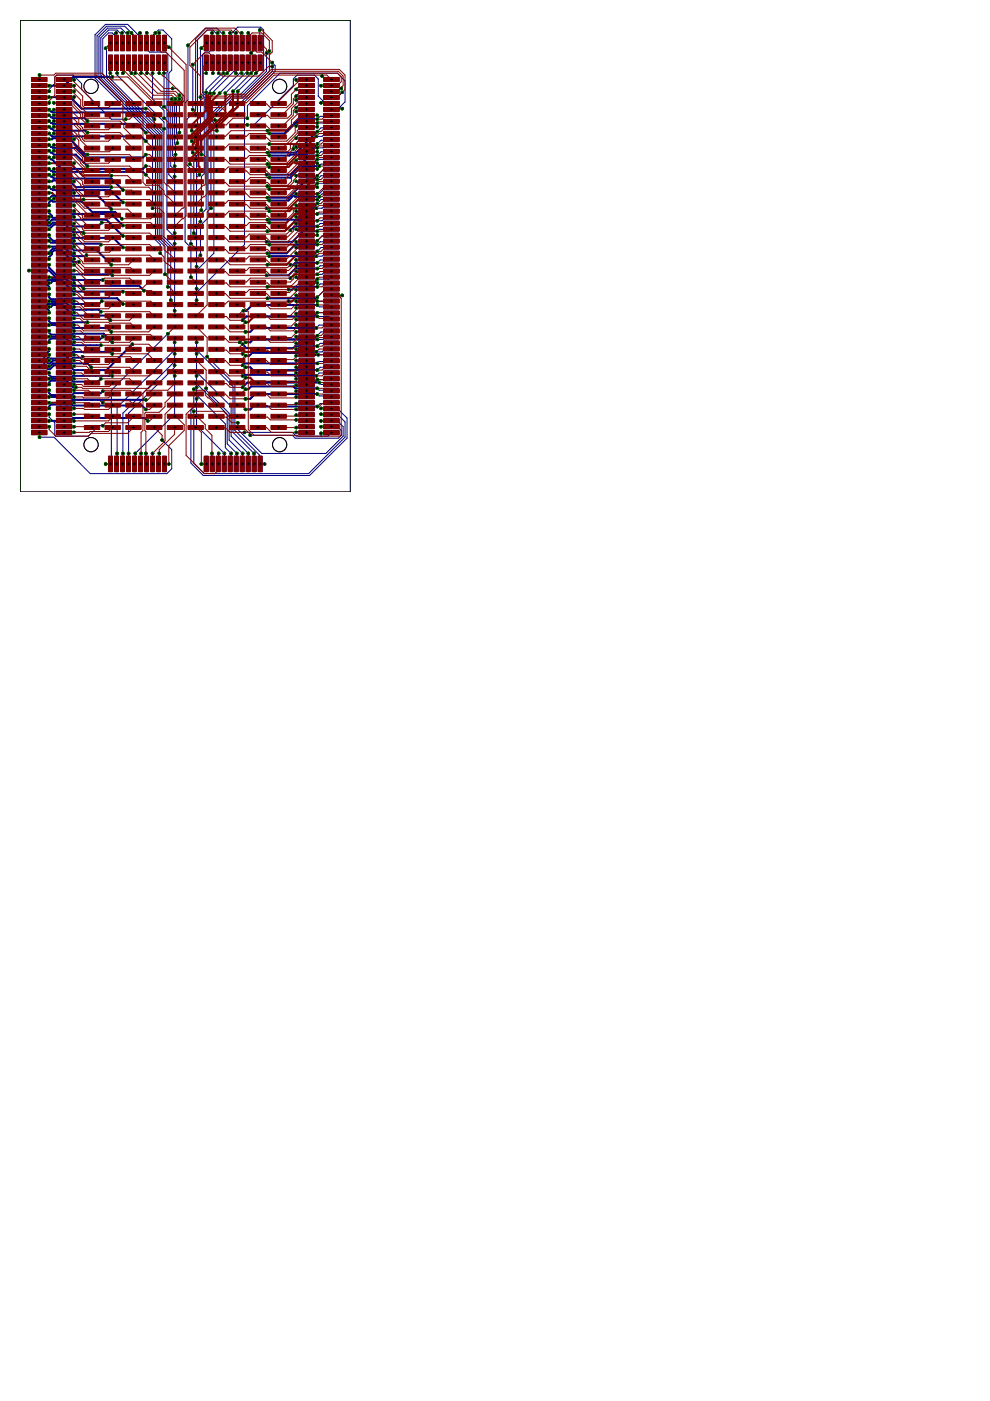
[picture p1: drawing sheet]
<svg xmlns="http://www.w3.org/2000/svg" width="210mm" height="297mm" viewBox="0 0 210 297" stroke-linecap="round" stroke-linejoin="round" font-family="sans-serif">
<g fill="none" stroke="#000" stroke-width=".21">
<path d="M8.1 16.8h.5M8.1 18.1h.5M8.1 19.4h.5M8.3 16.6v.5M8.3 17.9v.5M8.3 19.1v.5M13.3 16.8h.5M13.3 18.1h.5M13.3 19.4h.5M13.6 16.6v.5M13.6 17.9v.5M13.6 19.1v.5"/>
<path d="M23.2 9.1h.5M23.2 13.3h.5M23.4 8.9v.5M23.4 13.1v.5M24.4 9.1h.6M24.4 13.3h.6M24.7 8.9v.5M24.7 13.1v.5M25.7 9.1h.5M25.7 13.3h.5M26 8.9v.5M26 13.1v.5"/>
<path d="M27 9.1h.5M27 13.3h.5M27.2 8.9v.5M27.2 13.1v.5M28.3 9.1h.5M28.3 13.3h.5M28.5 8.9v.5M28.5 13.1v.5M29.5 9.1h.5M29.5 13.3h.5M29.8 8.9v.5M29.8 13.1v.5"/>
<path d="M30.8 9.1h.5M30.8 13.3h.5M31.1 8.9v.5M31.1 13.1v.5M32.1 9.1h.5M32.1 13.3h.5M32.3 8.9v.5M32.3 13.1v.5M33.3 9.1h.5M33.3 13.3h.5M33.6 8.9v.5M33.6 13.1v.5"/>
<path d="M34.6 9.1h.5M34.6 13.3h.5M34.9 8.9v.5M34.9 13.1v.5M43.5 9.1h.5M43.5 13.3h.5M43.7 8.9v.5M43.7 13.1v.5M44.7 9.1h.6M44.7 13.3h.6M45 8.9v.5M45 13.1v.5"/>
<path d="M46 9.1h.5M46 13.3h.5M46.3 8.9v.5M46.3 13.1v.5M47.3 9.1h.5M47.3 13.3h.5M47.5 8.9v.5M47.5 13.1v.5M48.6 9.1h.5M48.6 13.3h.5M48.8 8.9v.5M48.8 13.1v.5"/>
<path d="M49.8 9.1h.5M49.8 13.3h.5M50.1 8.9v.5M50.1 13.1v.5M51.1 9.1h.5M51.1 13.3h.5M51.4 8.9v.5M51.4 13.1v.5M52.4 9.1h.5M52.4 13.3h.5M52.6 8.9v.5M52.6 13.1v.5"/>
<path d="M53.6 9.1h.5M53.6 13.3h.5M53.9 8.9v.5M53.9 13.1v.5M54.9 9.1h.5M54.9 13.3h.5M55.2 8.9v.5M55.2 13.1v.5M64.7 16.8h.6M64.7 18.1h.6M64.7 19.4h.6M65 16.6v.5"/>
<path d="M65 17.9v.5M65 19.1v.5M70 16.8h.5M70 18.1h.5M70 19.4h.5M70.3 16.6v.5M70.3 17.9v.5M70.3 19.1v.5M8.1 20.7h.5M8.1 21.9h.5M8.1 23.2h.5M8.1 24.5h.5"/>
<path d="M8.1 25.7h.5M8.1 27h.5M8.1 28.3h.5M8.1 29.5h.5M8.1 30.8h.5M8.1 32.1h.5M8.1 33.4h.5M8.1 34.6h.5M8.1 35.9h.5M8.1 37.1h.5M8.1 38.4h.5M8.1 39.7h.5"/>
<path d="M8.3 20.4v.5M8.3 21.7v.5M8.3 22.9v.6M8.3 24.2v.5M8.3 25.5v.5M8.3 26.8v.5M8.3 28v.5M8.3 29.3v.5M8.3 30.6v.5M8.3 31.8v.5M8.3 33.1v.5M8.3 34.4v.5"/>
<path d="M8.3 35.6v.5M8.3 36.9v.5M8.3 38.2v.5M8.3 39.4v.5M13.3 20.7h.5M13.3 21.9h.5M13.3 23.2h.5M13.3 24.5h.5M13.3 25.7h.5M13.3 27h.5M13.3 28.3h.5M13.3 29.5h.5"/>
<path d="M13.3 30.8h.5M13.3 32.1h.5M13.3 33.4h.5M13.3 34.6h.5M13.3 35.9h.5M13.3 37.1h.5M13.3 38.4h.5M13.3 39.7h.5M13.6 20.4v.5M13.6 21.7v.5M13.6 22.9v.6M13.6 24.2v.5"/>
<path d="M13.6 25.5v.5M13.6 26.8v.5M13.6 28v.5M13.6 29.3v.5M13.6 30.6v.5M13.6 31.8v.5M13.6 33.1v.5M13.6 34.4v.5M13.6 35.6v.5M13.6 36.9v.5M13.6 38.2v.5M13.6 39.4v.5"/>
<path d="M64.7 20.7h.6M64.7 21.9h.6M64.7 23.2h.6M64.7 24.5h.6M64.7 25.7h.6M64.7 27h.6M64.7 28.3h.6M64.7 29.5h.6M64.7 30.8h.6M64.7 32.1h.6M64.7 33.4h.6M64.7 34.6h.6"/>
<path d="M64.7 35.9h.6M64.7 37.1h.6M64.7 38.4h.6M64.7 39.7h.6M65 20.4v.5M65 21.7v.5M65 22.9v.6M65 24.2v.5M65 25.5v.5M65 26.8v.5M65 28v.5M65 29.3v.5"/>
<path d="M65 30.6v.5M65 31.8v.5M65 33.1v.5M65 34.4v.5M65 35.6v.5M65 36.9v.5M65 38.2v.5M65 39.4v.5M70 20.7h.5M70 21.9h.5M70 23.2h.5M70 24.5h.5"/>
<path d="M70 25.7h.5M70 27h.5M70 28.3h.5M70 29.5h.5M70 30.8h.5M70 32.1h.5M70 33.4h.5M70 34.6h.5M70 35.9h.5M70 37.1h.5M70 38.4h.5M70 39.7h.5"/>
<path d="M70.3 20.4v.5M70.3 21.7v.5M70.3 22.9v.6M70.3 24.2v.5M70.3 25.5v.5M70.3 26.8v.5M70.3 28v.5M70.3 29.3v.5M70.3 30.6v.5M70.3 31.8v.5M70.3 33.1v.5M70.3 34.4v.5"/>
<path d="M70.3 35.6v.5M70.3 36.9v.5M70.3 38.2v.5M70.3 39.4v.5M8.1 41h.5M8.1 42.2h.5M8.1 43.5h.5M8.1 44.8h.5M8.1 46h.5M8.1 47.3h.5M8.1 48.6h.5M8.1 49.8h.5"/>
<path d="M8.1 51.1h.5M8.1 52.4h.5M8.1 53.7h.5M8.1 54.9h.5M8.1 56.2h.5M8.1 57.5h.5M8.1 58.7h.5M8.3 40.7v.5M8.3 42v.5M8.3 43.2v.6M8.3 44.5v.5M8.3 45.8v.5"/>
<path d="M8.3 47.1v.5M8.3 48.3v.5M8.3 49.6v.5M8.3 50.9v.5M8.3 52.1v.5M8.3 53.4v.5M8.3 54.7v.5M8.3 55.9v.6M8.3 57.2v.5M8.3 58.5v.5M8.3 59.8v.5M13.3 41h.5"/>
<path d="M13.3 42.2h.5M13.3 43.5h.5M13.3 44.8h.5M13.3 46h.5M13.3 47.3h.5M13.3 48.6h.5M13.3 49.8h.5M13.3 51.1h.5M13.3 52.4h.5M13.3 53.7h.5M13.3 54.9h.5M13.3 56.2h.5"/>
<path d="M13.3 57.5h.5M13.3 58.7h.5M13.6 40.7v.5M13.6 42v.5M13.6 43.2v.6M13.6 44.5v.5M13.6 45.8v.5M13.6 47.1v.5M13.6 48.3v.5M13.6 49.6v.5M13.6 50.9v.5M13.6 52.1v.5"/>
<path d="M13.6 53.4v.5M13.6 54.7v.5M13.6 55.9v.6M13.6 57.2v.5M13.6 58.5v.5M13.6 59.8v.5M64.7 41h.6M64.7 42.2h.6M64.7 43.5h.6M64.7 44.8h.6M64.7 46h.6M64.7 47.3h.6"/>
<path d="M64.7 48.6h.6M64.7 49.8h.6M64.7 51.1h.6M64.7 52.4h.6M64.7 53.7h.6M64.7 54.9h.6M64.7 56.2h.6M64.7 57.5h.6M64.7 58.7h.6M65 40.7v.5M65 42v.5M65 43.2v.6"/>
<path d="M65 44.5v.5M65 45.8v.5M65 47.1v.5M65 48.3v.5M65 49.6v.5M65 50.9v.5M65 52.1v.5M65 53.4v.5M65 54.7v.5M65 55.9v.6M65 57.2v.5M65 58.5v.5"/>
<path d="M65 59.8v.5M70 41h.5M70 42.2h.5M70 43.5h.5M70 44.8h.5M70 46h.5M70 47.3h.5M70 48.6h.5M70 49.8h.5M70 51.1h.5M70 52.4h.5M70 53.7h.5"/>
<path d="M70 54.9h.5M70 56.2h.5M70 57.5h.5M70 58.7h.5M70.3 40.7v.5M70.3 42v.5M70.3 43.2v.6M70.3 44.5v.5M70.3 45.8v.5M70.3 47.1v.5M70.3 48.3v.5M70.3 49.6v.5"/>
<path d="M70.3 50.9v.5M70.3 52.1v.5M70.3 53.4v.5M70.3 54.7v.5M70.3 55.9v.6M70.3 57.2v.5M70.3 58.5v.5M70.3 59.8v.5M8.1 60h.5M8.1 61.3h.5M8.1 62.5h.5M8.1 63.8h.5"/>
<path d="M8.1 65.1h.5M8.1 66.4h.5M8.1 67.6h.5M8.1 68.9h.5M8.1 70.2h.5M8.1 71.4h.5M8.1 72.7h.5M8.1 74h.5M8.1 75.2h.5M8.1 76.5h.5M8.1 77.8h.5M8.1 79h.5"/>
<path d="M8.3 61v.5M8.3 62.3v.5M8.3 63.6v.5M8.3 64.8v.5M8.3 66.1v.5M8.3 67.4v.5M8.3 68.6v.6M8.3 69.9v.5M8.3 71.2v.5M8.3 72.5v.5M8.3 73.7v.5M8.3 75v.5"/>
<path d="M8.3 76.2v.6M8.3 77.5v.5M8.3 78.8v.5M13.3 60h.5M13.3 61.3h.5M13.3 62.5h.5M13.3 63.8h.5M13.3 65.1h.5M13.3 66.4h.5M13.3 67.6h.5M13.3 68.9h.5M13.3 70.2h.5"/>
<path d="M13.3 71.4h.5M13.3 72.7h.5M13.3 74h.5M13.3 75.2h.5M13.3 76.5h.5M13.3 77.8h.5M13.3 79h.5M13.6 61v.5M13.6 62.3v.5M13.6 63.6v.5M13.6 64.8v.5M13.6 66.1v.5"/>
<path d="M13.6 67.4v.5M13.6 68.6v.6M13.6 69.9v.5M13.6 71.2v.5M13.6 72.5v.5M13.6 73.7v.5M13.6 75v.5M13.6 76.2v.6M13.6 77.5v.5M13.6 78.8v.5M64.7 60h.6M64.7 61.3h.6"/>
<path d="M64.7 62.5h.6M64.7 63.8h.6M64.7 65.1h.6M64.7 66.4h.6M64.7 67.6h.6M64.7 68.9h.6M64.7 70.2h.6M64.7 71.4h.6M64.7 72.7h.6M64.7 74h.6M64.7 75.2h.6M64.7 76.5h.6"/>
<path d="M64.7 77.8h.6M64.7 79h.6M65 61v.5M65 62.3v.5M65 63.6v.5M65 64.8v.5M65 66.1v.5M65 67.4v.5M65 68.6v.6M65 69.9v.5M65 71.2v.5M65 72.5v.5"/>
<path d="M65 73.7v.5M65 75v.5M65 76.2v.6M65 77.5v.5M65 78.8v.5M70 60h.5M70 61.3h.5M70 62.5h.5M70 63.8h.5M70 65.1h.5M70 66.4h.5M70 67.6h.5"/>
<path d="M70 68.9h.5M70 70.2h.5M70 71.4h.5M70 72.7h.5M70 74h.5M70 75.2h.5M70 76.5h.5M70 77.8h.5M70 79h.5M70.3 61v.5M70.3 62.3v.5M70.3 63.6v.5"/>
<path d="M70.3 64.8v.5M70.3 66.1v.5M70.3 67.4v.5M70.3 68.6v.6M70.3 69.9v.5M70.3 71.2v.5M70.3 72.5v.5M70.3 73.7v.5M70.3 75v.5M70.3 76.2v.6M70.3 77.5v.5M70.3 78.8v.5"/>
<path d="M8.1 80.3h.5M8.1 81.6h.5M8.1 82.8h.5M8.1 84.1h.5M8.1 85.4h.5M8.1 86.7h.5M8.1 87.9h.5M8.1 89.2h.5M8.1 90.5h.5M8.1 91.7h.5M8.3 80.1v.5M8.3 81.3v.5"/>
<path d="M8.3 82.6v.5M8.3 83.9v.5M8.3 85.1v.5M8.3 86.4v.5M8.3 87.7v.5M8.3 88.9v.6M8.3 90.2v.5M8.3 91.5v.5M13.3 80.3h.5M13.3 81.6h.5M13.3 82.8h.5M13.3 84.1h.5"/>
<path d="M13.3 85.4h.5M13.3 86.7h.5M13.3 87.9h.5M13.3 89.2h.5M13.3 90.5h.5M13.3 91.7h.5M13.6 80.1v.5M13.6 81.3v.5M13.6 82.6v.5M13.6 83.9v.5M13.6 85.1v.5M13.6 86.4v.5"/>
<path d="M13.6 87.7v.5M13.6 88.9v.6M13.6 90.2v.5M13.6 91.5v.5M23.2 98.4h.5M23.4 98.1v.5M24.4 98.4h.6M24.7 98.1v.5M25.7 98.4h.5M26 98.1v.5M27 98.4h.5M27.2 98.1v.5"/>
<path d="M28.3 98.4h.5M28.5 98.1v.5M29.5 98.4h.5M29.8 98.1v.5M30.8 98.4h.5M31.1 98.1v.5M32.1 98.4h.5M32.3 98.1v.5M33.3 98.4h.5M33.6 98.1v.5M34.6 98.4h.5M34.9 98.1v.5"/>
<path d="M43.5 98.4h.5M43.7 98.1v.5M44.7 98.4h.6M45 98.1v.5M46 98.4h.5M46.3 98.1v.5M47.3 98.4h.5M47.5 98.1v.5M48.6 98.4h.5M48.8 98.1v.5M49.8 98.4h.5M50.1 98.1v.5"/>
<path d="M51.1 98.4h.5M51.4 98.1v.5M52.4 98.4h.5M52.6 98.1v.5M53.6 98.4h.5M53.9 98.1v.5M54.9 98.4h.5M55.2 98.1v.5M64.7 80.3h.6M64.7 81.6h.6M64.7 82.8h.6M64.7 84.1h.6"/>
<path d="M64.7 85.4h.6M64.7 86.7h.6M64.7 87.9h.6M64.7 89.2h.6M64.7 90.5h.6M64.7 91.7h.6M65 80.1v.5M65 81.3v.5M65 82.6v.5M65 83.9v.5M65 85.1v.5M65 86.4v.5"/>
<path d="M65 87.7v.5M65 88.9v.6M65 90.2v.5M65 91.5v.5M70 80.3h.5M70 81.6h.5M70 82.8h.5M70 84.1h.5M70 85.4h.5M70 86.7h.5M70 87.9h.5M70 89.2h.5"/>
<path d="M70 90.5h.5M70 91.7h.5M70.3 80.1v.5M70.3 81.3v.5M70.3 82.6v.5M70.3 83.9v.5M70.3 85.1v.5M70.3 86.4v.5M70.3 87.7v.5M70.3 88.9v.6M70.3 90.2v.5M70.3 91.5v.5"/>
</g>
<g fill="#000080" stroke="#000080" stroke-width=".21">
<path d="M6.7 16.4h3.2v.8l-3.2 .1z" fill-rule="evenodd"/>
<path d="M6.7 17.7h3.2v.8h-3.2z" fill-rule="evenodd"/>
<path d="M6.7 19h3.2v.8h-3.2z" fill-rule="evenodd"/>
<path d="M6.7 20.2h3.2v.8l-3.2 .1z" fill-rule="evenodd"/>
<path d="M6.7 21.5h3.2v.8l-3.2 .1z" fill-rule="evenodd"/>
<path d="M6.7 22.8h3.2v.8h-3.2z" fill-rule="evenodd"/>
<path d="M6.7 24.1l3.2-.1v.9h-3.2z" fill-rule="evenodd"/>
<path d="M6.7 25.3h3.2v.8l-3.2 .1z" fill-rule="evenodd"/>
<path d="M6.7 26.6h3.2v.8h-3.2z" fill-rule="evenodd"/>
<path d="M6.7 27.9h3.2v.8h-3.2z" fill-rule="evenodd"/>
<path d="M6.7 29.1h3.2v.8l-3.2 .1z" fill-rule="evenodd"/>
<path d="M6.7 30.4h3.2v.8h-3.2z" fill-rule="evenodd"/>
<path d="M6.7 31.7h3.2v.8h-3.2z" fill-rule="evenodd"/>
<path d="M6.7 32.9h3.2v.8l-3.2 .1z" fill-rule="evenodd"/>
<path d="M6.7 34.2h3.2v.8h-3.2z" fill-rule="evenodd"/>
<path d="M6.7 35.5h3.2v.8h-3.2z" fill-rule="evenodd"/>
<path d="M6.7 36.7h3.2v.8l-3.2 .1z" fill-rule="evenodd"/>
<path d="M6.7 38h3.2v.8h-3.2z" fill-rule="evenodd"/>
<path d="M6.7 39.3h3.2v.8h-3.2z" fill-rule="evenodd"/>
<path d="M6.7 40.5h3.2v.8l-3.2 .1z" fill-rule="evenodd"/>
<path d="M6.7 41.8h3.2v.8l-3.2 .1z" fill-rule="evenodd"/>
<path d="M6.7 43.1h3.2v.8h-3.2z" fill-rule="evenodd"/>
<path d="M6.7 44.4l3.2-.1v.9h-3.2z" fill-rule="evenodd"/>
<path d="M6.7 45.6h3.2v.8l-3.2 .1z" fill-rule="evenodd"/>
<path d="M6.7 46.9h3.2v.8h-3.2z" fill-rule="evenodd"/>
<path d="M6.7 48.2h3.2v.8h-3.2z" fill-rule="evenodd"/>
<path d="M6.7 49.4h3.2v.8l-3.2 .1z" fill-rule="evenodd"/>
<path d="M6.7 50.7h3.2v.8h-3.2z" fill-rule="evenodd"/>
<path d="M6.7 52h3.2v.8h-3.2z" fill-rule="evenodd"/>
<path d="M6.7 53.2h3.2v.8l-3.2 .1z" fill-rule="evenodd"/>
<path d="M6.7 54.5h3.2v.8l-3.2 .1z" fill-rule="evenodd"/>
<path d="M6.7 55.8h3.2v.8h-3.2z" fill-rule="evenodd"/>
<path d="M6.7 57.1l3.2-.1v.9h-3.2z" fill-rule="evenodd"/>
<path d="M6.7 58.3h3.2v.8l-3.2 .1z" fill-rule="evenodd"/>
<path d="M6.7 59.6h3.2v.8h-3.2z" fill-rule="evenodd"/>
<path d="M6.7 60.9h3.2v.8h-3.2z" fill-rule="evenodd"/>
<path d="M6.7 62.1h3.2v.8l-3.2 .1z" fill-rule="evenodd"/>
<path d="M6.7 63.4h3.2v.8h-3.2z" fill-rule="evenodd"/>
<path d="M6.7 64.7h3.2v.8h-3.2z" fill-rule="evenodd"/>
<path d="M6.7 65.9h3.2v.8l-3.2 .1z" fill-rule="evenodd"/>
<path d="M6.7 67.2h3.2v.8l-3.2 .1z" fill-rule="evenodd"/>
<path d="M6.7 68.5h3.2v.8h-3.2z" fill-rule="evenodd"/>
<path d="M6.7 69.8l3.2-.1v.9h-3.2z" fill-rule="evenodd"/>
<path d="M6.7 71h3.2v.8l-3.2 .1z" fill-rule="evenodd"/>
<path d="M6.7 72.3h3.2v.8h-3.2z" fill-rule="evenodd"/>
<path d="M6.7 73.6h3.2v.8h-3.2z" fill-rule="evenodd"/>
<path d="M6.7 74.8h3.2v.8h-3.2z" fill-rule="evenodd"/>
<path d="M6.7 76.1h3.2v.8h-3.2z" fill-rule="evenodd"/>
<path d="M6.7 77.4l3.2-.1v.9h-3.2z" fill-rule="evenodd"/>
<path d="M6.7 78.6h3.2v.8l-3.2 .1z" fill-rule="evenodd"/>
<path d="M6.7 79.9h3.2v.8h-3.2z" fill-rule="evenodd"/>
<path d="M6.7 81.2h3.2v.8h-3.2z" fill-rule="evenodd"/>
<path d="M6.7 82.4h3.2v.8l-3.2 .1z" fill-rule="evenodd"/>
<path d="M6.7 83.7h3.2v.8h-3.2z" fill-rule="evenodd"/>
<path d="M6.7 85h3.2v.8h-3.2z" fill-rule="evenodd"/>
<path d="M6.7 86.2h3.2v.8l-3.2 .1z" fill-rule="evenodd"/>
<path d="M6.7 87.5h3.2v.8h-3.2z" fill-rule="evenodd"/>
<path d="M6.7 88.8h3.2v.8h-3.2z" fill-rule="evenodd"/>
<path d="M6.7 90.1l3.2-.1v.9h-3.2z" fill-rule="evenodd"/>
<path d="M6.7 91.3h3.2v.8l-3.2 .1z" fill-rule="evenodd"/>
<path d="M12 16.4h3.2v.8l-3.2 .1z" fill-rule="evenodd"/>
<path d="M12 17.7h3.2v.8h-3.2z" fill-rule="evenodd"/>
<path d="M12 19h3.2v.8h-3.2z" fill-rule="evenodd"/>
<path d="M12 20.2h3.2v.8l-3.2 .1z" fill-rule="evenodd"/>
<path d="M12 21.5h3.2v.8l-3.2 .1z" fill-rule="evenodd"/>
<path d="M12 22.8h3.2v.8h-3.2z" fill-rule="evenodd"/>
<path d="M12 24.1l3.2-.1v.9h-3.2z" fill-rule="evenodd"/>
<path d="M12 25.3h3.2v.8l-3.2 .1z" fill-rule="evenodd"/>
<path d="M12 26.6h3.2v.8h-3.2z" fill-rule="evenodd"/>
<path d="M12 27.9h3.2v.8h-3.2z" fill-rule="evenodd"/>
<path d="M12 29.1h3.2v.8l-3.2 .1z" fill-rule="evenodd"/>
<path d="M12 30.4h3.2v.8h-3.2z" fill-rule="evenodd"/>
<path d="M12 31.7h3.2v.8h-3.2z" fill-rule="evenodd"/>
<path d="M12 32.9h3.2v.8l-3.2 .1z" fill-rule="evenodd"/>
<path d="M12 34.2h3.2v.8h-3.2z" fill-rule="evenodd"/>
<path d="M12 35.5h3.2v.8h-3.2z" fill-rule="evenodd"/>
<path d="M12 36.7h3.2v.8l-3.2 .1z" fill-rule="evenodd"/>
<path d="M12 38h3.2v.8h-3.2z" fill-rule="evenodd"/>
<path d="M12 39.3h3.2v.8h-3.2z" fill-rule="evenodd"/>
<path d="M12 40.5h3.2v.8l-3.2 .1z" fill-rule="evenodd"/>
<path d="M12 41.8h3.2v.8l-3.2 .1z" fill-rule="evenodd"/>
<path d="M12 43.1h3.2v.8h-3.2z" fill-rule="evenodd"/>
<path d="M12 44.4l3.2-.1v.9h-3.2z" fill-rule="evenodd"/>
<path d="M12 45.6h3.2v.8l-3.2 .1z" fill-rule="evenodd"/>
<path d="M12 46.9h3.2v.8h-3.2z" fill-rule="evenodd"/>
<path d="M12 48.2h3.2v.8h-3.2z" fill-rule="evenodd"/>
<path d="M12 49.4h3.2v.8l-3.2 .1z" fill-rule="evenodd"/>
<path d="M12 50.7h3.2v.8h-3.2z" fill-rule="evenodd"/>
<path d="M12 52h3.2v.8h-3.2z" fill-rule="evenodd"/>
<path d="M12 53.2h3.2v.8l-3.2 .1z" fill-rule="evenodd"/>
<path d="M12 54.5h3.2v.8l-3.2 .1z" fill-rule="evenodd"/>
<path d="M12 55.8h3.2v.8h-3.2z" fill-rule="evenodd"/>
<path d="M12 57.1l3.2-.1v.9h-3.2z" fill-rule="evenodd"/>
<path d="M12 58.3h3.2v.8l-3.2 .1z" fill-rule="evenodd"/>
<path d="M12 59.6h3.2v.8h-3.2z" fill-rule="evenodd"/>
<path d="M12 60.9h3.2v.8h-3.2z" fill-rule="evenodd"/>
<path d="M12 62.1h3.2v.8l-3.2 .1z" fill-rule="evenodd"/>
<path d="M12 63.4h3.2v.8h-3.2z" fill-rule="evenodd"/>
<path d="M12 64.7h3.2v.8h-3.2z" fill-rule="evenodd"/>
<path d="M12 65.9h3.2v.8l-3.2 .1z" fill-rule="evenodd"/>
<path d="M12 67.2h3.2v.8l-3.2 .1z" fill-rule="evenodd"/>
<path d="M12 68.5h3.2v.8h-3.2z" fill-rule="evenodd"/>
<path d="M12 69.8l3.2-.1v.9h-3.2z" fill-rule="evenodd"/>
<path d="M12 71h3.2v.8l-3.2 .1z" fill-rule="evenodd"/>
<path d="M12 72.3h3.2v.8h-3.2z" fill-rule="evenodd"/>
<path d="M12 73.6h3.2v.8h-3.2z" fill-rule="evenodd"/>
<path d="M12 74.8h3.2v.8h-3.2z" fill-rule="evenodd"/>
<path d="M12 76.1h3.2v.8h-3.2z" fill-rule="evenodd"/>
<path d="M12 77.4l3.2-.1v.9h-3.2z" fill-rule="evenodd"/>
<path d="M12 78.6h3.2v.8l-3.2 .1z" fill-rule="evenodd"/>
<path d="M12 79.9h3.2v.8h-3.2z" fill-rule="evenodd"/>
<path d="M12 81.2h3.2v.8h-3.2z" fill-rule="evenodd"/>
<path d="M12 82.4h3.2v.8l-3.2 .1z" fill-rule="evenodd"/>
<path d="M12 83.7h3.2v.8h-3.2z" fill-rule="evenodd"/>
<path d="M12 85h3.2v.8h-3.2z" fill-rule="evenodd"/>
<path d="M12 86.2h3.2v.8l-3.2 .1z" fill-rule="evenodd"/>
<path d="M12 87.5h3.2v.8h-3.2z" fill-rule="evenodd"/>
<path d="M12 88.8h3.2v.8h-3.2z" fill-rule="evenodd"/>
<path d="M12 90.1l3.2-.1v.9h-3.2z" fill-rule="evenodd"/>
<path d="M12 91.3h3.2v.8l-3.2 .1z" fill-rule="evenodd"/>
<path d="M63.4 16.4h3.2v.8l-3.2 .1z" fill-rule="evenodd"/>
<path d="M63.4 17.7h3.2v.8h-3.2z" fill-rule="evenodd"/>
<path d="M63.4 19h3.2v.8h-3.2z" fill-rule="evenodd"/>
<path d="M63.4 20.2h3.2v.8l-3.2 .1z" fill-rule="evenodd"/>
<path d="M63.4 21.5h3.2v.8l-3.2 .1z" fill-rule="evenodd"/>
<path d="M63.4 22.8h3.2v.8h-3.2z" fill-rule="evenodd"/>
<path d="M63.4 24.1l3.2-.1v.9h-3.2z" fill-rule="evenodd"/>
<path d="M63.4 25.3h3.2v.8l-3.2 .1z" fill-rule="evenodd"/>
<path d="M63.4 26.6h3.2v.8h-3.2z" fill-rule="evenodd"/>
<path d="M63.4 27.9h3.2v.8h-3.2z" fill-rule="evenodd"/>
<path d="M63.4 29.1h3.2v.8l-3.2 .1z" fill-rule="evenodd"/>
<path d="M63.4 30.4h3.2v.8h-3.2z" fill-rule="evenodd"/>
<path d="M63.4 31.7h3.2v.8h-3.2z" fill-rule="evenodd"/>
<path d="M63.4 32.9h3.2v.8l-3.2 .1z" fill-rule="evenodd"/>
<path d="M63.4 34.2h3.2v.8h-3.2z" fill-rule="evenodd"/>
<path d="M63.4 35.5h3.2v.8h-3.2z" fill-rule="evenodd"/>
<path d="M63.4 36.7h3.2v.8l-3.2 .1z" fill-rule="evenodd"/>
<path d="M63.4 38h3.2v.8h-3.2z" fill-rule="evenodd"/>
<path d="M63.4 39.3h3.2v.8h-3.2z" fill-rule="evenodd"/>
<path d="M63.4 40.5h3.2v.8l-3.2 .1z" fill-rule="evenodd"/>
<path d="M63.4 41.8h3.2v.8l-3.2 .1z" fill-rule="evenodd"/>
<path d="M63.4 43.1h3.2v.8h-3.2z" fill-rule="evenodd"/>
<path d="M63.4 44.4l3.2-.1v.9h-3.2z" fill-rule="evenodd"/>
<path d="M63.4 45.6h3.2v.8l-3.2 .1z" fill-rule="evenodd"/>
<path d="M63.4 46.9h3.2v.8h-3.2z" fill-rule="evenodd"/>
<path d="M63.4 48.2h3.2v.8h-3.2z" fill-rule="evenodd"/>
<path d="M63.4 49.4h3.2v.8l-3.2 .1z" fill-rule="evenodd"/>
<path d="M63.4 50.7h3.2v.8h-3.2z" fill-rule="evenodd"/>
<path d="M63.4 52h3.2v.8h-3.2z" fill-rule="evenodd"/>
<path d="M63.4 53.2h3.2v.8l-3.2 .1z" fill-rule="evenodd"/>
<path d="M63.4 54.5h3.2v.8l-3.2 .1z" fill-rule="evenodd"/>
<path d="M63.4 55.8h3.2v.8h-3.2z" fill-rule="evenodd"/>
<path d="M63.4 57.1l3.2-.1v.9h-3.2z" fill-rule="evenodd"/>
<path d="M63.4 58.3h3.2v.8l-3.2 .1z" fill-rule="evenodd"/>
<path d="M63.4 59.6h3.2v.8h-3.2z" fill-rule="evenodd"/>
<path d="M63.4 60.9h3.2v.8h-3.2z" fill-rule="evenodd"/>
<path d="M63.4 62.1h3.2v.8l-3.2 .1z" fill-rule="evenodd"/>
<path d="M63.4 63.4h3.2v.8h-3.2z" fill-rule="evenodd"/>
<path d="M63.4 64.7h3.2v.8h-3.2z" fill-rule="evenodd"/>
<path d="M63.4 65.9h3.2v.8l-3.2 .1z" fill-rule="evenodd"/>
<path d="M63.4 67.2h3.2v.8l-3.2 .1z" fill-rule="evenodd"/>
<path d="M63.4 68.5h3.2v.8h-3.2z" fill-rule="evenodd"/>
<path d="M63.4 69.8l3.2-.1v.9h-3.2z" fill-rule="evenodd"/>
<path d="M63.4 71h3.2v.8l-3.2 .1z" fill-rule="evenodd"/>
<path d="M63.4 72.3h3.2v.8h-3.2z" fill-rule="evenodd"/>
<path d="M63.4 73.6h3.2v.8h-3.2z" fill-rule="evenodd"/>
<path d="M63.4 74.8h3.2v.8h-3.2z" fill-rule="evenodd"/>
<path d="M63.4 76.1h3.2v.8h-3.2z" fill-rule="evenodd"/>
<path d="M63.4 77.4l3.2-.1v.9h-3.2z" fill-rule="evenodd"/>
<path d="M63.4 78.6h3.2v.8l-3.2 .1z" fill-rule="evenodd"/>
<path d="M63.4 79.9h3.2v.8h-3.2z" fill-rule="evenodd"/>
<path d="M63.4 81.2h3.2v.8h-3.2z" fill-rule="evenodd"/>
<path d="M63.4 82.4h3.2v.8l-3.2 .1z" fill-rule="evenodd"/>
<path d="M63.4 83.7h3.2v.8h-3.2z" fill-rule="evenodd"/>
<path d="M63.4 85h3.2v.8h-3.2z" fill-rule="evenodd"/>
<path d="M63.4 86.2h3.2v.8l-3.2 .1z" fill-rule="evenodd"/>
<path d="M63.4 87.5h3.2v.8h-3.2z" fill-rule="evenodd"/>
<path d="M63.4 88.8h3.2v.8h-3.2z" fill-rule="evenodd"/>
<path d="M63.4 90.1l3.2-.1v.9h-3.2z" fill-rule="evenodd"/>
<path d="M63.4 91.3h3.2v.8l-3.2 .1z" fill-rule="evenodd"/>
<path d="M68.7 16.4h3.2v.8l-3.2 .1z" fill-rule="evenodd"/>
<path d="M68.7 17.7h3.2v.8h-3.2z" fill-rule="evenodd"/>
<path d="M68.7 19h3.2v.8h-3.2z" fill-rule="evenodd"/>
<path d="M68.7 20.2h3.2v.8l-3.2 .1z" fill-rule="evenodd"/>
<path d="M68.7 21.5h3.2v.8l-3.2 .1z" fill-rule="evenodd"/>
<path d="M68.7 22.8h3.2v.8h-3.2z" fill-rule="evenodd"/>
<path d="M68.7 24.1l3.2-.1v.9h-3.2z" fill-rule="evenodd"/>
<path d="M68.7 25.3h3.2v.8l-3.2 .1z" fill-rule="evenodd"/>
<path d="M68.7 26.6h3.2v.8h-3.2z" fill-rule="evenodd"/>
<path d="M68.7 27.9h3.2v.8h-3.2z" fill-rule="evenodd"/>
<path d="M68.7 29.1h3.2v.8l-3.2 .1z" fill-rule="evenodd"/>
<path d="M68.7 30.4h3.2v.8h-3.2z" fill-rule="evenodd"/>
<path d="M68.7 31.7h3.2v.8h-3.2z" fill-rule="evenodd"/>
<path d="M68.7 32.9h3.2v.8l-3.2 .1z" fill-rule="evenodd"/>
<path d="M68.7 34.2h3.2v.8h-3.2z" fill-rule="evenodd"/>
<path d="M68.7 35.5h3.2v.8h-3.2z" fill-rule="evenodd"/>
<path d="M68.7 36.7h3.2v.8l-3.2 .1z" fill-rule="evenodd"/>
<path d="M68.7 38h3.2v.8h-3.2z" fill-rule="evenodd"/>
<path d="M68.7 39.3h3.2v.8h-3.2z" fill-rule="evenodd"/>
<path d="M68.7 40.5h3.2v.8l-3.2 .1z" fill-rule="evenodd"/>
<path d="M68.7 41.8h3.2v.8l-3.2 .1z" fill-rule="evenodd"/>
<path d="M68.7 43.1h3.2v.8h-3.2z" fill-rule="evenodd"/>
<path d="M68.7 44.4l3.2-.1v.9h-3.2z" fill-rule="evenodd"/>
<path d="M68.7 45.6h3.2v.8l-3.2 .1z" fill-rule="evenodd"/>
<path d="M68.7 46.9h3.2v.8h-3.2z" fill-rule="evenodd"/>
<path d="M68.7 48.2h3.2v.8h-3.2z" fill-rule="evenodd"/>
<path d="M68.7 49.4h3.2v.8l-3.2 .1z" fill-rule="evenodd"/>
<path d="M68.7 50.7h3.2v.8h-3.2z" fill-rule="evenodd"/>
<path d="M68.7 52h3.2v.8h-3.2z" fill-rule="evenodd"/>
<path d="M68.7 53.2h3.2v.8l-3.2 .1z" fill-rule="evenodd"/>
<path d="M68.7 54.5h3.2v.8l-3.2 .1z" fill-rule="evenodd"/>
<path d="M68.7 55.8h3.2v.8h-3.2z" fill-rule="evenodd"/>
<path d="M68.7 57.1l3.2-.1v.9h-3.2z" fill-rule="evenodd"/>
<path d="M68.7 58.3h3.2v.8l-3.2 .1z" fill-rule="evenodd"/>
<path d="M68.7 59.6h3.2v.8h-3.2z" fill-rule="evenodd"/>
<path d="M68.7 60.9h3.2v.8h-3.2z" fill-rule="evenodd"/>
<path d="M68.7 62.1h3.2v.8l-3.2 .1z" fill-rule="evenodd"/>
<path d="M68.7 63.4h3.2v.8h-3.2z" fill-rule="evenodd"/>
<path d="M68.7 64.7h3.2v.8h-3.2z" fill-rule="evenodd"/>
<path d="M68.7 65.9h3.2v.8l-3.2 .1z" fill-rule="evenodd"/>
<path d="M68.7 67.2h3.2v.8l-3.2 .1z" fill-rule="evenodd"/>
<path d="M68.7 68.5h3.2v.8h-3.2z" fill-rule="evenodd"/>
<path d="M68.7 69.8l3.2-.1v.9h-3.2z" fill-rule="evenodd"/>
<path d="M68.7 71h3.2v.8l-3.2 .1z" fill-rule="evenodd"/>
<path d="M68.7 72.3h3.2v.8h-3.2z" fill-rule="evenodd"/>
<path d="M68.7 73.6h3.2v.8h-3.2z" fill-rule="evenodd"/>
<path d="M68.7 74.8h3.2v.8h-3.2z" fill-rule="evenodd"/>
<path d="M68.7 76.1h3.2v.8h-3.2z" fill-rule="evenodd"/>
<path d="M68.7 77.4l3.2-.1v.9h-3.2z" fill-rule="evenodd"/>
<path d="M68.7 78.6h3.2v.8l-3.2 .1z" fill-rule="evenodd"/>
<path d="M68.7 79.9h3.2v.8h-3.2z" fill-rule="evenodd"/>
<path d="M68.7 81.2h3.2v.8h-3.2z" fill-rule="evenodd"/>
<path d="M68.7 82.4h3.2v.8l-3.2 .1z" fill-rule="evenodd"/>
<path d="M68.7 83.7h3.2v.8h-3.2z" fill-rule="evenodd"/>
<path d="M68.7 85h3.2v.8h-3.2z" fill-rule="evenodd"/>
<path d="M68.7 86.2h3.2v.8l-3.2 .1z" fill-rule="evenodd"/>
<path d="M68.7 87.5h3.2v.8h-3.2z" fill-rule="evenodd"/>
<path d="M68.7 88.8h3.2v.8h-3.2z" fill-rule="evenodd"/>
<path d="M68.7 90.1l3.2-.1v.9h-3.2z" fill-rule="evenodd"/>
<path d="M68.7 91.3h3.2v.8l-3.2 .1z" fill-rule="evenodd"/>
<path d="M23 7.5h.9l-.1 3.3-.8-.1z" fill-rule="evenodd"/>
<path d="M24.3 7.5h.8v3.3l-.8-.1z" fill-rule="evenodd"/>
<path d="M25.6 7.5h.8v3.3l-.9-.1z" fill-rule="evenodd"/>
<path d="M26.8 7.5h.9l-.1 3.3-.8-.1z" fill-rule="evenodd"/>
<path d="M28.1 7.5h.8v3.3l-.8-.1z" fill-rule="evenodd"/>
<path d="M29.4 7.5h.8v3.3l-.8-.1z" fill-rule="evenodd"/>
<path d="M30.6 7.5h.9l-.1 3.3-.8-.1z" fill-rule="evenodd"/>
<path d="M31.9 7.5h.8v3.3l-.8-.1z" fill-rule="evenodd"/>
<path d="M33.2 7.5h.8v3.3l-.8-.1z" fill-rule="evenodd"/>
<path d="M34.4 7.5h.9l-.1 3.3-.8-.1z" fill-rule="evenodd"/>
<path d="M23 11.7h.9l-.1 3.2h-.8z" fill-rule="evenodd"/>
<path d="M24.3 11.7h.8v3.2h-.8z" fill-rule="evenodd"/>
<path d="M25.6 11.7h.8v3.2h-.9z" fill-rule="evenodd"/>
<path d="M26.8 11.7h.9l-.1 3.2h-.8z" fill-rule="evenodd"/>
<path d="M28.1 11.7h.8v3.2h-.8z" fill-rule="evenodd"/>
<path d="M29.4 11.7h.8v3.2h-.8z" fill-rule="evenodd"/>
<path d="M30.6 11.7h.9l-.1 3.2h-.8z" fill-rule="evenodd"/>
<path d="M31.9 11.7h.8v3.2h-.8z" fill-rule="evenodd"/>
<path d="M33.2 11.7h.8v3.2h-.8z" fill-rule="evenodd"/>
<path d="M34.4 11.7h.9l-.1 3.2h-.8z" fill-rule="evenodd"/>
<path d="M43.3 7.5h.9l-.1 3.3-.8-.1z" fill-rule="evenodd"/>
<path d="M44.6 7.5h.8v3.3l-.8-.1z" fill-rule="evenodd"/>
<path d="M45.9 7.5h.8v3.3l-.9-.1z" fill-rule="evenodd"/>
<path d="M47.1 7.5h.9l-.1 3.3-.8-.1z" fill-rule="evenodd"/>
<path d="M48.4 7.5h.8v3.3l-.8-.1z" fill-rule="evenodd"/>
<path d="M49.7 7.5h.8v3.3l-.8-.1z" fill-rule="evenodd"/>
<path d="M50.9 7.5h.9l-.1 3.3-.8-.1z" fill-rule="evenodd"/>
<path d="M52.2 7.5h.8v3.3l-.8-.1z" fill-rule="evenodd"/>
<path d="M53.5 7.5h.8v3.3l-.8-.1z" fill-rule="evenodd"/>
<path d="M54.7 7.5h.9l-.1 3.3-.8-.1z" fill-rule="evenodd"/>
<path d="M43.3 11.7h.9l-.1 3.2h-.8z" fill-rule="evenodd"/>
<path d="M44.6 11.7h.8v3.2h-.8z" fill-rule="evenodd"/>
<path d="M45.9 11.7h.8v3.2h-.9z" fill-rule="evenodd"/>
<path d="M47.1 11.7h.9l-.1 3.2h-.8z" fill-rule="evenodd"/>
<path d="M48.4 11.7h.8v3.2h-.8z" fill-rule="evenodd"/>
<path d="M49.7 11.7h.8v3.2h-.8z" fill-rule="evenodd"/>
<path d="M50.9 11.7h.9l-.1 3.2h-.8z" fill-rule="evenodd"/>
<path d="M52.2 11.7h.8v3.2h-.8z" fill-rule="evenodd"/>
<path d="M53.5 11.7h.8v3.2h-.8z" fill-rule="evenodd"/>
<path d="M54.7 11.7h.9l-.1 3.2h-.8z" fill-rule="evenodd"/>
<path d="M23 96.7l.9 .1-.1 3.2h-.8z" fill-rule="evenodd"/>
<path d="M24.3 96.7l.8 .1v3.2h-.8z" fill-rule="evenodd"/>
<path d="M25.6 96.7l.8 .1v3.2h-.9z" fill-rule="evenodd"/>
<path d="M26.8 96.7l.9 .1-.1 3.2h-.8z" fill-rule="evenodd"/>
<path d="M28.1 96.7l.8 .1v3.2h-.8z" fill-rule="evenodd"/>
<path d="M29.4 96.7l.8 .1v3.2h-.8z" fill-rule="evenodd"/>
<path d="M30.6 96.7l.9 .1-.1 3.2h-.8z" fill-rule="evenodd"/>
<path d="M31.9 96.7l.8 .1v3.2h-.8z" fill-rule="evenodd"/>
<path d="M33.2 96.7l.8 .1v3.2h-.8z" fill-rule="evenodd"/>
<path d="M34.4 96.7l.9 .1-.1 3.2h-.8z" fill-rule="evenodd"/>
<path d="M43.3 96.7l.9 .1-.1 3.2h-.8z" fill-rule="evenodd"/>
<path d="M44.6 96.7l.8 .1v3.2h-.8z" fill-rule="evenodd"/>
<path d="M45.9 96.7l.8 .1v3.2h-.9z" fill-rule="evenodd"/>
<path d="M47.1 96.7l.9 .1-.1 3.2h-.8z" fill-rule="evenodd"/>
<path d="M48.4 96.7l.8 .1v3.2h-.8z" fill-rule="evenodd"/>
<path d="M49.7 96.7l.8 .1v3.2h-.8z" fill-rule="evenodd"/>
<path d="M50.9 96.7l.9 .1-.1 3.2h-.8z" fill-rule="evenodd"/>
<path d="M52.2 96.7l.8 .1v3.2h-.8z" fill-rule="evenodd"/>
<path d="M53.5 96.7l.8 .1v3.2h-.8z" fill-rule="evenodd"/>
<path d="M54.7 96.7l.9 .1-.1 3.2h-.8z" fill-rule="evenodd"/>
</g>
<g fill="none" stroke="#000080" stroke-width=".21">
<path d="M8.3 18.1l2.1 .1M8.3 19.4h2.1v-.4l1.2-1.3v-1.4l.4-.4h3.5l1.8 1.8v1.3l6.3 6.3h3M8.4 15.9l-.1 .9M13.6 18.1l2.1 .1M13.6 16.8l2.1 .1M15.7 19.4h-2.1M22.4 10.2h.2M23.4 9.1l-.8 .9v5.9l12 12v22.1l2.4 2.5v13.4M23.4 13.3v2.2M24.6 7l-.4 .4M24.7 9.1l-.1-1.3-.8-.8h-.8l-1.2 1.2v7.5l12.4 12.4v22.1l2 2.1v11.3M24.7 13.3l.1 .2v2.4l10 10v1.4"/>
<path d="M25.6 7.2l-.8-.8h-1.8l-1.6 1.6v7.9l12.4 12.4v22.1l1.8 1.9v8.5M25.6 7.2l.2 .2v1.6l.2 .1M25.8 7l-.2 .2M26 13.3l.1 2.2M26.9 7.2l-1.3-1.2h-2.8l-1.8 1.8v8.3l12.4 12.4v22.2l1.6 1.6v5.9M26.9 7.2l.2 .2v1.6l.1 .1M27.1 7l-.2 .2M27.2 13.3l.1 1.6 .6 .6M28.5 9.1v-1.5l-2-2h-3.9l-2 2v8.7l12.4 12.4v22.1l1 1.1v1.8M28.5 13.3l.2 .2v2M29.7 7l-.4 .4M29.8 9.1l-.1-1.3-2.6-2.6h-4.7l-2.2 2.2v9.1l12.1 12.2v15.5"/>
<path d="M29.8 13.3l.1 .2v2M31.1 13.3v2.2M31.1 7v3.4l.6 .6h3.5l.4 .5v3.6l-.2 .2v33.3l1.6 1.6v1.5M32.3 9.1v-1.5l1.3-1.2h1l1.8 1.8v6.7l-.6 .6v21.5l1.2 1.3v11.1M32.3 13.3v7.7l2.5 2.4v1.7M33.6 13.3l.2 .2v2M33.8 7v2l-.2 .1M34.9 9.1l.9 .9M34.9 13.3l-.1 9.3M36.6 18.8h.8l1.7 1.6v1l-1.1 1v5.7M39.9 9.6v11.6l-.7 .6v29.5l1.3 1.2v6.3M40.9 13.7v9.5"/>
<path d="M43.7 9.1l-1.2 1.3v9.4l.8 .8v16.2l-.6 .6v7.2M43.7 13.3v2.2M44.9 7v3.4l-.6 .6h-.8l-.6 .7v7.9l.8 .8v23.9l-1.2 1.3v1.4M45 13.3l.1 .2v2M46.1 7l-.1 .2M46.3 9.1l-.2-.1v-1.6l-1-1h-1.2l-2 2v23.8l-.8 .8v16.4M46.3 13.3l.1 2.2M47.2 15.5h.2M47.2 7.2l-1.2-1.2h-2.3l-2.2 2.2v15.2l-1.9 1.9v9.7l.9 .8v15.9M47.2 7.2l.2 .2v1.6l.1 .1M47.4 7l-.2 .2M47.5 13.3l-.1 .2v1.8l-3.7 3.7v.6"/>
<path d="M48.8 7l.2 .2M48.8 13.3v1.6l-4.3 4.3v.6M49 7.2l1.4-1.4h4.9l.6 .6v8.7l-4.9 4.9h-2l-4.9 4.8v21.4l-1.6 1.6v6.3M49 7.2v1.8l-.2 .1M49.6 15.1l-4.3 4.3v.4M49.6 15.1l.4 .4M50 7l.1 2.1M50.1 13.3l-.1 1.4-.4 .4M51 15.3l.2 .2M51.2 7v2l.2 .1M51.4 13.3l-.2 .2v1.6l-4.6 4.7M52.2 15.3l-4.4 4.5"/>
<path d="M52.2 15.3l.3 .2M52.6 13.3l-.1 .2v1.6l-.3 .2M52.6 7v2.1M53.9 9.1v1.5l-.6 .6M53.9 13.3v1.6l-4.5 4.5M55.1 6.4l.1 2.7M55.2 13.3l-.1 1.4-4.7 4.7M56.5 11.2v3.9l-5.3 5.3h-2l-4.7 4.7v.8l.2 .2v18.1M57.1 10.8v4.3l-5.7 5.7h-2l-4.5 4.5v.4l.4 .4v27.6l-3.6 3.7v3.8M57.7 13.3l.6 .6v1.2l-6.5 6.5v30.3l-10.1 10.1v1.6M57.7 14.1v1l-10.3 10.4h-1.8M65 18.1l-1.4 .1-.8 .8"/>
<path d="M65 16.8l-2.2 .1M65 19.4l-.2 .2h-1.2l-.8 .8M68.3 16.1l.6 .6 1.4 .1M70.3 18.1l-2.2 .1M72.3 18.8l-.6 .6h-1.4M72.6 19.6l-1.1 1-1.2 .1M8.3 23.2h2.1M8.3 28.3h2.1M8.3 33.4h2.1M8.3 34.6h2.1M8.3 38.4l2.1 .1M8.3 39.7h2.1"/>
<path d="M10.4 20.6l-2.1 .1M10.4 21.8h-2l-.1 .1M10.4 24.4l-2.1 .1M10.4 25.7h-2.1M10.4 26.9h-2l-.1 .1M10.4 29.5h-2.1M10.4 30.8h-2.1M10.4 32h-2l-.1 .1M10.4 35.8l-2.1 .1M10.4 37l-2.1 .1M11.4 21.8h2.1l.1 .1M11.4 24.4l2.2 .1"/>
<path d="M11.4 25.7h2.2M11.4 26.9h2.1l.1 .1M11.4 30.8h2.2M11.4 32h2.1l.1 .1M11.4 35.8l2.2 .1M11.4 37l2.2 .1M11.4 39.7h2.2M13.6 23.2h-2.2M13.6 28.3h-2.2M13.6 33.4h-2.2M13.6 34.6h2.1M13.6 38.4l2.1 .1"/>
<path d="M15.7 20.6l-2.1 .1M15.7 29.5h-2.1M36.4 21l-.2 .2v14l.8 .8v1.4M37.2 21l-.6 .6v11.4l.4 .4v1.8M38 21l-1 1v8.5l.2 .3v2M38 20.2l.6 .6v.4l-1.2 1.2v5.9l.2 .2v1.8M42.5 20.6v11.6l-.8 .8v23.5M65 23.2h-1.8l-.4 .4M65 28.3h-1.4l-.8 .8v.2M65 33.4h-1.6l-.6 .6M65 34.6h2.3M65 38.4l-2.2 .1"/>
<path d="M65 39.7h2.3M65 20.7l-.2 .1h-1.6l-.4 .4M65 21.9l-1.4 .1-.8 .8M65 25.7l-.2 .2h-1.2l-.8 .8M65 29.5l-.2 .2h-1.4l-1.2 1.2v.7M65 30.8l-.2 .1h-1.8l-.2 .3M65 32.1l2.3 .1M65 37.1l-2.2 .2M67.3 24.4l-2.3 .1M67.3 26.9h-2.3v.1M67.3 35.8l-2.3 .1M68.5 21.4l-.4 .4"/>
<path d="M70.3 21.9l-.2-.1h-1.2l-1.4-1.4v-3.7l-.8-.8h-3.7l-.8 .8v1.5l-8.3 8.3h-1.4M70.3 28.3h-1.4l-.6 .6h-1.2M70.3 23.2v-.2h1.4l1.5-1.4v-4.5l-1.7-1.6h-12.1l-6.9 6.9v2.7M70.3 32.1l-2.2 .1-.8 .8M70.3 37.1l-2.2 .2-.8 .8M70.3 29.5l-.2 .2h-2l-.8 .8M70.3 30.8l-.2 .1h-1.2l-.4 .4h-1.2M70.3 39.7l-.2 .2h-1.2l-1.2 1.2h-.4M70.3 24.5l-.2 .2h-2.2l-.6 .6M70.3 25.7l-.4 .4h-2.6M70.3 27l-2.2 .1-.8 .8M70.3 33.4l-.6 .4h-2.4"/>
<path d="M70.3 34.6l-.2 .2h-2l-.4 .4M70.3 35.9l-.2 .1h-1.6l-1.2 1.3M70.3 38.4l-.6 .5h-2.4M72.1 22.6l.5 .4M6.1 57.4l2.2 .1M8.3 43.5h2.1M8.3 44.8h2.1M8.3 48.6h2.1M8.3 49.8h2.1M8.3 53.7h2.1M8.3 58.7l2.1 .1M10.4 40.9l-2.1 .1"/>
<path d="M10.4 42.1l-2.1 .1M10.4 46h-2.1M10.4 47.2l-2.1 .1M10.4 51.1h-2.1M10.4 52.3l-2.1 .1M10.4 54.9h-2.1M10.4 56.1l-2.1 .1M10.4 60h-2.1M11.4 42.1l2.2 .1M13.6 43.5h2.1M13.6 44.8h2.1M13.6 48.6h2.1"/>
<path d="M13.6 49.8h2.1M13.6 53.7h2.1M13.6 58.7l2.1 .1M13.6 47.3l2.1 .1M15.7 40.9l-2.1 .1M15.7 46h-2.1M15.7 51.1h-2.1M15.7 52.3l-2.1 .1M15.7 54.9h-2.1M15.7 56.1l-2.1 .1M15.7 57.4l-2.1 .1M15.7 60h-2.1"/>
<path d="M62.8 44.8h2.2M62.8 46h2.2M65 43.5h-2.2M65 48.6h-2.2M65 49.8h2.3M65 53.7h-2.2M65 58.7l-2.2 .1M65 47.3l-2.2 .1M65 41l-.2 .1h-2M65 42.2l2.3 .1M65 51.1l-.2 .2h-2M65 52.4l-2.2 .1"/>
<path d="M65 54.9l-.2 .2h-2M65 56.2l-.2 .1h-2M65 57.5l-2.2 .1M67.3 60h-2.3M70.3 43.5h-1.4l-.6 .7h-1.2M70.3 48.6h-2.6l-.4 .4M70.3 53.7h-1.4l-.6 .6h-1.2M70.3 47.3l-2.4 .1-.6 .6M70.3 41l-.2 .1h-1.8l-.6 .6M70.3 42.2l-2.2 .1-.8 .8M70.3 51.1l-.2 .2h-2.2l-.6 .6M70.3 52.4l-2.2 .1-.8 .8"/>
<path d="M70.3 54.9l-.2 .2h-2.2l-.6 .6M70.3 56.2l-.2 .1h-2.2l-.6 .6M70.3 57.5l-1.4 .1-.6 .6h-1M70.3 44.8l-.2 .2h-1.2l-.4 .4h-1.2M70.3 46l-.2 .2h-1.2l-.6 .6h-1M70.3 49.8l-.2 .2h-1.8l-1 1.1M70.3 58.7l-.6 .5h-2.4M8.3 63.8l2.1 .1M8.3 68.9h2.1M8.3 74h2.1M8.3 75.2h2.1M8.3 79l2.1 .1"/>
<path d="M10.4 61.2l-2.1 .1M10.4 62.4h-2l-.1 .1M10.4 65.1h-2.1M10.4 66.3l-2.1 .1M10.4 67.5h-2l-.1 .1M10.4 70.1l-2.1 .1M10.4 71.4h-2.1M10.4 72.6h-2l-.1 .1M10.4 76.4l-2.1 .1M10.4 77.7l-2.1 .1M13.6 63.8l2.1 .1M13.6 68.9h2.1"/>
<path d="M13.6 74h2.1M13.6 75.2h2.1M13.6 79l2.1 .1M15.7 61.2l-2.1 .1M15.7 62.4h-2l-.1 .1M15.7 65.1h-2.1M15.7 66.3l-2.1 .1M15.7 67.5h-2l-.1 .1M15.7 70.1l-2.1 .1M15.7 71.4h-2.1M15.7 72.6h-2l-.1 .1M15.7 76.4l-2.1 .1"/>
<path d="M15.7 77.7l-2.1 .1M35.6 70.8l-12 11.9v15.5l-.2 .2M37 72.6v1.6l-12.2 12.2v11.8l-.1 .2M37 75v1.6l-10.9 11-.1 10.8M37 77.4v.5l-9.7 9.7-.1 10.8M37 79.7v8.1l-8.3 8.3v2.1l-.2 .2M41.7 75v3.9l7.3 7.3v6.3l3.6 3.6v2.3M41.7 72.6v1.6l7.7 7.7v9.8l4.5 4.4v2.3M41.7 79.7v1.6l6.5 6.5v6.3l2 2v2.1l-.1 .2M43.9 75.6l5.9 5.9v9.8l5.3 5.2 .1 1.9h.9M62.8 71.4h2.2M62.8 76.4l2.2 .1"/>
<path d="M65 63.8l-2.2 .1M65 68.9h-2.2M65 74h-2.2M65 79l-2.2 .1M65 61.3l-.2 .1h-2M65 62.5l-2.2 .1M65 65.1l-.2 .2h-2M65 66.4l-.2 .1h-2M65 67.6l-2.2 .1M65 70.2l-.2 .2h-2M65 72.7l-2.2 .1M65 75.2l-.2 .2h-2"/>
<path d="M65 77.8l-2.2 .1M67.3 64.7l.4 .4h2.6M67.3 66.3l3 .1M67.3 67.1h2.4l.6 .5M67.5 75.2h2.8M70.3 63.8l-3 .1M70.3 68.9h-2.6l-.6 .6M70.3 74h-1.4l-.6 .6h-1.2M70.3 79l-2.6 .1-.6 .6M70.3 61.3l-.2 .1h-1.2l-1.6 1.6M70.3 62.5l2.3 .1M70.3 70.2l-.2 .2h-2l-.8 .8"/>
<path d="M70.3 72.7l-2.4 .1-.6 .6M70.3 77.8l-2.4 .1-.6 .6M70.3 60l-.2 .2h-2.2l-.6 .6M70.3 71.4l-.2 .2h-1.2l-.4 .4h-1.2M70.3 76.5l-.2 .1h-2.4l-.4 .4M8.3 91.7l.1 1h3l7.7 7.7h16.3l1-1v-4.1l-2-2M8.3 87.9l2.1-.1v.6l1.2 1.2v2.7l.2 .2h6.9l2.3-2.2h.8M8.3 80.3h2.1M8.3 84.1l2.1 .1M8.3 85.4h2.1M8.3 89.2h2.1M8.3 90.5h2.1"/>
<path d="M10.4 81.5l-2.1 .1M10.4 82.7l-2.1 .1M10.4 86.6l-2.1 .1M13.6 80.3h2.1M13.6 84.1l2.1 .1M13.6 85.4h2.1M13.6 89.2h2.1M13.6 90.5h2.1M15.7 81.5l-2.1 .1M15.7 82.7l-2.1 .1M15.7 86.6l-2.1 .1M15.7 87.8l-2.1 .1"/>
<path d="M15.7 91.7h-2.1M22.4 98.4h1M23.4 98.4h.1M29.9 96.1v2.1l-.1 .2M30.9 96.1v2.1l.2 .2M32.3 96.1v2.3M33.8 96.1v2.1l-.2 .2M34.9 98.4h.9M41.1 82.5v3.9l-.6 .6v11.2l2.6 2.6h22.5l8-7.9v-4.3l-1.9-1.8h-1.4l-.2-.2h-2M41.1 87.2v11l2.2 2.2h22.1l7.8-7.7v-3.2l-1.5-1.5-3.6-.2M41.7 82.1v1.7l6.1 6.1v5l1.2 1.2v2.1l-.2 .2M41.7 84.6v5.7l5.9 5.8-.1 2.3"/>
<path d="M42.7 98.4h1M43.7 82.3v.4l4.9 4.9v5.7l2.8 2.8v2.3M43.7 98.4h.1M44.9 96.1l.1 2.3M46.4 96.1l-.1 2.3M51.8 91.7h10.2l.8 .8h6.7l.8-.8M62.8 80.3h2.2M62.8 91.7h2.2M62.8 89h2l.2 .2M65 84.1l-2.2 .1M65 81.6l-.2 .1h-2M65 82.8l-2.2 .2"/>
<path d="M65 85.4l-.2 .2h-2M65 86.7l-.2 .1h-2M65 87.9l-2.2 .1M65 90.5l-.2 .2h-2M67.3 82.3l.4 .4 2.6 .1M67.3 83.5l.4 .4h2.4l.2 .2M67.7 81.1l.4 .4 2.2 .1M68.1 89.2h3.4l1.2 1.3v2l-3.6 3.6h-13.6l-5.1-5v-1.5M68.1 90.5h2.2v.2h1.4l.6 .6v1l-.6 .6h-9.1l-.6-.6h-8.9M68.1 91.9v.6M70.3 85.4l-.2 .2h-2.2l-.6 .6M70.3 80.3l-.2 .2h-2.8"/>
</g>
<circle cx="8.4" cy="15.9" r=".25" fill="#008000" stroke="#008000" stroke-width=".21"/>
<circle cx="8.4" cy="15.9" r=".15" fill="#fff" stroke="#000" stroke-width=".21"/>
<circle cx="10.4" cy="18.2" r=".25" fill="#008000" stroke="#008000" stroke-width=".21"/>
<circle cx="10.4" cy="18.2" r=".15" fill="#fff" stroke="#000" stroke-width=".21"/>
<circle cx="23.8" cy="16.3" r=".25" fill="#008000" stroke="#008000" stroke-width=".21"/>
<circle cx="23.8" cy="16.3" r=".15" fill="#fff" stroke="#000" stroke-width=".21"/>
<circle cx="10.4" cy="19.4" r=".25" fill="#008000" stroke="#008000" stroke-width=".21"/>
<circle cx="10.4" cy="19.4" r=".15" fill="#fff" stroke="#000" stroke-width=".21"/>
<circle cx="26.6" cy="25.3" r=".25" fill="#008000" stroke="#008000" stroke-width=".21"/>
<circle cx="26.6" cy="25.3" r=".15" fill="#fff" stroke="#000" stroke-width=".21"/>
<circle cx="10.4" cy="20.6" r=".25" fill="#008000" stroke="#008000" stroke-width=".21"/>
<circle cx="10.4" cy="20.6" r=".15" fill="#fff" stroke="#000" stroke-width=".21"/>
<circle cx="30.9" cy="23" r=".25" fill="#008000" stroke="#008000" stroke-width=".21"/>
<circle cx="30.9" cy="23" r=".15" fill="#fff" stroke="#000" stroke-width=".21"/>
<circle cx="10.4" cy="21.8" r=".25" fill="#008000" stroke="#008000" stroke-width=".21"/>
<circle cx="10.4" cy="21.8" r=".15" fill="#fff" stroke="#000" stroke-width=".21"/>
<circle cx="10.4" cy="23.2" r=".25" fill="#008000" stroke="#008000" stroke-width=".21"/>
<circle cx="10.4" cy="23.2" r=".15" fill="#fff" stroke="#000" stroke-width=".21"/>
<circle cx="32.7" cy="25.3" r=".25" fill="#008000" stroke="#008000" stroke-width=".21"/>
<circle cx="32.7" cy="25.3" r=".15" fill="#fff" stroke="#000" stroke-width=".21"/>
<circle cx="10.4" cy="24.4" r=".25" fill="#008000" stroke="#008000" stroke-width=".21"/>
<circle cx="10.4" cy="24.4" r=".15" fill="#fff" stroke="#000" stroke-width=".21"/>
<circle cx="18.5" cy="25.7" r=".25" fill="#008000" stroke="#008000" stroke-width=".21"/>
<circle cx="18.5" cy="25.7" r=".15" fill="#fff" stroke="#000" stroke-width=".21"/>
<circle cx="10.4" cy="25.7" r=".25" fill="#008000" stroke="#008000" stroke-width=".21"/>
<circle cx="10.4" cy="25.7" r=".15" fill="#fff" stroke="#000" stroke-width=".21"/>
<circle cx="30.9" cy="28.1" r=".25" fill="#008000" stroke="#008000" stroke-width=".21"/>
<circle cx="30.9" cy="28.1" r=".15" fill="#fff" stroke="#000" stroke-width=".21"/>
<circle cx="10.4" cy="26.9" r=".25" fill="#008000" stroke="#008000" stroke-width=".21"/>
<circle cx="10.4" cy="26.9" r=".15" fill="#fff" stroke="#000" stroke-width=".21"/>
<circle cx="18.5" cy="28.1" r=".25" fill="#008000" stroke="#008000" stroke-width=".21"/>
<circle cx="18.5" cy="28.1" r=".15" fill="#fff" stroke="#000" stroke-width=".21"/>
<circle cx="10.4" cy="28.3" r=".25" fill="#008000" stroke="#008000" stroke-width=".21"/>
<circle cx="10.4" cy="28.3" r=".15" fill="#fff" stroke="#000" stroke-width=".21"/>
<circle cx="30.9" cy="29.9" r=".25" fill="#008000" stroke="#008000" stroke-width=".21"/>
<circle cx="30.9" cy="29.9" r=".15" fill="#fff" stroke="#000" stroke-width=".21"/>
<circle cx="10.4" cy="29.5" r=".25" fill="#008000" stroke="#008000" stroke-width=".21"/>
<circle cx="10.4" cy="29.5" r=".15" fill="#fff" stroke="#000" stroke-width=".21"/>
<circle cx="18.5" cy="32.8" r=".25" fill="#008000" stroke="#008000" stroke-width=".21"/>
<circle cx="18.5" cy="32.8" r=".15" fill="#fff" stroke="#000" stroke-width=".21"/>
<circle cx="10.4" cy="30.8" r=".25" fill="#008000" stroke="#008000" stroke-width=".21"/>
<circle cx="10.4" cy="30.8" r=".15" fill="#fff" stroke="#000" stroke-width=".21"/>
<circle cx="30.9" cy="32.8" r=".25" fill="#008000" stroke="#008000" stroke-width=".21"/>
<circle cx="30.9" cy="32.8" r=".15" fill="#fff" stroke="#000" stroke-width=".21"/>
<circle cx="10.4" cy="32" r=".25" fill="#008000" stroke="#008000" stroke-width=".21"/>
<circle cx="10.4" cy="32" r=".15" fill="#fff" stroke="#000" stroke-width=".21"/>
<circle cx="18.5" cy="35.2" r=".25" fill="#008000" stroke="#008000" stroke-width=".21"/>
<circle cx="18.5" cy="35.2" r=".15" fill="#fff" stroke="#000" stroke-width=".21"/>
<circle cx="10.4" cy="33.4" r=".25" fill="#008000" stroke="#008000" stroke-width=".21"/>
<circle cx="10.4" cy="33.4" r=".15" fill="#fff" stroke="#000" stroke-width=".21"/>
<circle cx="30.9" cy="35.2" r=".25" fill="#008000" stroke="#008000" stroke-width=".21"/>
<circle cx="30.9" cy="35.2" r=".15" fill="#fff" stroke="#000" stroke-width=".21"/>
<circle cx="10.4" cy="34.6" r=".25" fill="#008000" stroke="#008000" stroke-width=".21"/>
<circle cx="10.4" cy="34.6" r=".15" fill="#fff" stroke="#000" stroke-width=".21"/>
<circle cx="23.6" cy="37.3" r=".25" fill="#008000" stroke="#008000" stroke-width=".21"/>
<circle cx="23.6" cy="37.3" r=".15" fill="#fff" stroke="#000" stroke-width=".21"/>
<circle cx="10.4" cy="35.8" r=".25" fill="#008000" stroke="#008000" stroke-width=".21"/>
<circle cx="10.4" cy="35.8" r=".15" fill="#fff" stroke="#000" stroke-width=".21"/>
<circle cx="30.9" cy="37" r=".25" fill="#008000" stroke="#008000" stroke-width=".21"/>
<circle cx="30.9" cy="37" r=".15" fill="#fff" stroke="#000" stroke-width=".21"/>
<circle cx="10.4" cy="37" r=".25" fill="#008000" stroke="#008000" stroke-width=".21"/>
<circle cx="10.4" cy="37" r=".15" fill="#fff" stroke="#000" stroke-width=".21"/>
<circle cx="26.1" cy="40.3" r=".25" fill="#008000" stroke="#008000" stroke-width=".21"/>
<circle cx="26.1" cy="40.3" r=".15" fill="#fff" stroke="#000" stroke-width=".21"/>
<circle cx="10.4" cy="38.5" r=".25" fill="#008000" stroke="#008000" stroke-width=".21"/>
<circle cx="10.4" cy="38.5" r=".15" fill="#fff" stroke="#000" stroke-width=".21"/>
<circle cx="23.6" cy="39.7" r=".25" fill="#008000" stroke="#008000" stroke-width=".21"/>
<circle cx="23.6" cy="39.7" r=".15" fill="#fff" stroke="#000" stroke-width=".21"/>
<circle cx="10.4" cy="39.7" r=".25" fill="#008000" stroke="#008000" stroke-width=".21"/>
<circle cx="10.4" cy="39.7" r=".15" fill="#fff" stroke="#000" stroke-width=".21"/>
<circle cx="26.1" cy="42.9" r=".25" fill="#008000" stroke="#008000" stroke-width=".21"/>
<circle cx="26.1" cy="42.9" r=".15" fill="#fff" stroke="#000" stroke-width=".21"/>
<circle cx="10.4" cy="40.9" r=".25" fill="#008000" stroke="#008000" stroke-width=".21"/>
<circle cx="10.4" cy="40.9" r=".15" fill="#fff" stroke="#000" stroke-width=".21"/>
<circle cx="17.7" cy="42.3" r=".25" fill="#008000" stroke="#008000" stroke-width=".21"/>
<circle cx="17.7" cy="42.3" r=".15" fill="#fff" stroke="#000" stroke-width=".21"/>
<circle cx="10.4" cy="42.1" r=".25" fill="#008000" stroke="#008000" stroke-width=".21"/>
<circle cx="10.4" cy="42.1" r=".15" fill="#fff" stroke="#000" stroke-width=".21"/>
<circle cx="23.6" cy="44.3" r=".25" fill="#008000" stroke="#008000" stroke-width=".21"/>
<circle cx="23.6" cy="44.3" r=".15" fill="#fff" stroke="#000" stroke-width=".21"/>
<circle cx="10.4" cy="43.5" r=".25" fill="#008000" stroke="#008000" stroke-width=".21"/>
<circle cx="10.4" cy="43.5" r=".15" fill="#fff" stroke="#000" stroke-width=".21"/>
<circle cx="25.8" cy="46.4" r=".25" fill="#008000" stroke="#008000" stroke-width=".21"/>
<circle cx="25.8" cy="46.4" r=".15" fill="#fff" stroke="#000" stroke-width=".21"/>
<circle cx="10.4" cy="44.8" r=".25" fill="#008000" stroke="#008000" stroke-width=".21"/>
<circle cx="10.4" cy="44.8" r=".15" fill="#fff" stroke="#000" stroke-width=".21"/>
<circle cx="26.1" cy="47.8" r=".25" fill="#008000" stroke="#008000" stroke-width=".21"/>
<circle cx="26.1" cy="47.8" r=".15" fill="#fff" stroke="#000" stroke-width=".21"/>
<circle cx="10.4" cy="46" r=".25" fill="#008000" stroke="#008000" stroke-width=".21"/>
<circle cx="10.4" cy="46" r=".15" fill="#fff" stroke="#000" stroke-width=".21"/>
<circle cx="21.6" cy="47.2" r=".25" fill="#008000" stroke="#008000" stroke-width=".21"/>
<circle cx="21.6" cy="47.2" r=".15" fill="#fff" stroke="#000" stroke-width=".21"/>
<circle cx="10.4" cy="47.2" r=".25" fill="#008000" stroke="#008000" stroke-width=".21"/>
<circle cx="10.4" cy="47.2" r=".15" fill="#fff" stroke="#000" stroke-width=".21"/>
<circle cx="26.1" cy="50" r=".25" fill="#008000" stroke="#008000" stroke-width=".21"/>
<circle cx="26.1" cy="50" r=".15" fill="#fff" stroke="#000" stroke-width=".21"/>
<circle cx="10.4" cy="48.6" r=".25" fill="#008000" stroke="#008000" stroke-width=".21"/>
<circle cx="10.4" cy="48.6" r=".15" fill="#fff" stroke="#000" stroke-width=".21"/>
<circle cx="17.7" cy="49.4" r=".25" fill="#008000" stroke="#008000" stroke-width=".21"/>
<circle cx="17.7" cy="49.4" r=".15" fill="#fff" stroke="#000" stroke-width=".21"/>
<circle cx="10.4" cy="49.8" r=".25" fill="#008000" stroke="#008000" stroke-width=".21"/>
<circle cx="10.4" cy="49.8" r=".15" fill="#fff" stroke="#000" stroke-width=".21"/>
<circle cx="26.1" cy="52.5" r=".25" fill="#008000" stroke="#008000" stroke-width=".21"/>
<circle cx="26.1" cy="52.5" r=".15" fill="#fff" stroke="#000" stroke-width=".21"/>
<circle cx="10.4" cy="51.1" r=".25" fill="#008000" stroke="#008000" stroke-width=".21"/>
<circle cx="10.4" cy="51.1" r=".15" fill="#fff" stroke="#000" stroke-width=".21"/>
<circle cx="21.4" cy="51.9" r=".25" fill="#008000" stroke="#008000" stroke-width=".21"/>
<circle cx="21.4" cy="51.9" r=".15" fill="#fff" stroke="#000" stroke-width=".21"/>
<circle cx="10.4" cy="52.3" r=".25" fill="#008000" stroke="#008000" stroke-width=".21"/>
<circle cx="10.4" cy="52.3" r=".15" fill="#fff" stroke="#000" stroke-width=".21"/>
<circle cx="23.6" cy="56.1" r=".25" fill="#008000" stroke="#008000" stroke-width=".21"/>
<circle cx="23.6" cy="56.1" r=".15" fill="#fff" stroke="#000" stroke-width=".21"/>
<circle cx="10.4" cy="53.7" r=".25" fill="#008000" stroke="#008000" stroke-width=".21"/>
<circle cx="10.4" cy="53.7" r=".15" fill="#fff" stroke="#000" stroke-width=".21"/>
<circle cx="18.3" cy="54.1" r=".25" fill="#008000" stroke="#008000" stroke-width=".21"/>
<circle cx="18.3" cy="54.1" r=".15" fill="#fff" stroke="#000" stroke-width=".21"/>
<circle cx="10.4" cy="54.9" r=".25" fill="#008000" stroke="#008000" stroke-width=".21"/>
<circle cx="10.4" cy="54.9" r=".15" fill="#fff" stroke="#000" stroke-width=".21"/>
<circle cx="16.7" cy="55.5" r=".25" fill="#008000" stroke="#008000" stroke-width=".21"/>
<circle cx="16.7" cy="55.5" r=".15" fill="#fff" stroke="#000" stroke-width=".21"/>
<circle cx="10.4" cy="56.1" r=".25" fill="#008000" stroke="#008000" stroke-width=".21"/>
<circle cx="10.4" cy="56.1" r=".15" fill="#fff" stroke="#000" stroke-width=".21"/>
<circle cx="23.8" cy="58.4" r=".25" fill="#008000" stroke="#008000" stroke-width=".21"/>
<circle cx="23.8" cy="58.4" r=".15" fill="#fff" stroke="#000" stroke-width=".21"/>
<circle cx="6.1" cy="57.4" r=".25" fill="#008000" stroke="#008000" stroke-width=".21"/>
<circle cx="6.1" cy="57.4" r=".15" fill="#fff" stroke="#000" stroke-width=".21"/>
<circle cx="21.8" cy="59.4" r=".25" fill="#008000" stroke="#008000" stroke-width=".21"/>
<circle cx="21.8" cy="59.4" r=".15" fill="#fff" stroke="#000" stroke-width=".21"/>
<circle cx="10.4" cy="58.8" r=".25" fill="#008000" stroke="#008000" stroke-width=".21"/>
<circle cx="10.4" cy="58.8" r=".15" fill="#fff" stroke="#000" stroke-width=".21"/>
<circle cx="17.7" cy="61.2" r=".25" fill="#008000" stroke="#008000" stroke-width=".21"/>
<circle cx="17.7" cy="61.2" r=".15" fill="#fff" stroke="#000" stroke-width=".21"/>
<circle cx="10.4" cy="60" r=".25" fill="#008000" stroke="#008000" stroke-width=".21"/>
<circle cx="10.4" cy="60" r=".15" fill="#fff" stroke="#000" stroke-width=".21"/>
<circle cx="26.1" cy="61.8" r=".25" fill="#008000" stroke="#008000" stroke-width=".21"/>
<circle cx="26.1" cy="61.8" r=".15" fill="#fff" stroke="#000" stroke-width=".21"/>
<circle cx="10.4" cy="61.2" r=".25" fill="#008000" stroke="#008000" stroke-width=".21"/>
<circle cx="10.4" cy="61.2" r=".15" fill="#fff" stroke="#000" stroke-width=".21"/>
<circle cx="30.5" cy="61.6" r=".25" fill="#008000" stroke="#008000" stroke-width=".21"/>
<circle cx="30.5" cy="61.6" r=".15" fill="#fff" stroke="#000" stroke-width=".21"/>
<circle cx="10.4" cy="62.4" r=".25" fill="#008000" stroke="#008000" stroke-width=".21"/>
<circle cx="10.4" cy="62.4" r=".15" fill="#fff" stroke="#000" stroke-width=".21"/>
<circle cx="26.1" cy="64.5" r=".25" fill="#008000" stroke="#008000" stroke-width=".21"/>
<circle cx="26.1" cy="64.5" r=".15" fill="#fff" stroke="#000" stroke-width=".21"/>
<circle cx="10.4" cy="63.9" r=".25" fill="#008000" stroke="#008000" stroke-width=".21"/>
<circle cx="10.4" cy="63.9" r=".15" fill="#fff" stroke="#000" stroke-width=".21"/>
<circle cx="21.6" cy="63.9" r=".25" fill="#008000" stroke="#008000" stroke-width=".21"/>
<circle cx="21.6" cy="63.9" r=".15" fill="#fff" stroke="#000" stroke-width=".21"/>
<circle cx="10.4" cy="65.1" r=".25" fill="#008000" stroke="#008000" stroke-width=".21"/>
<circle cx="10.4" cy="65.1" r=".15" fill="#fff" stroke="#000" stroke-width=".21"/>
<circle cx="23.4" cy="67.9" r=".25" fill="#008000" stroke="#008000" stroke-width=".21"/>
<circle cx="23.4" cy="67.9" r=".15" fill="#fff" stroke="#000" stroke-width=".21"/>
<circle cx="10.4" cy="66.3" r=".25" fill="#008000" stroke="#008000" stroke-width=".21"/>
<circle cx="10.4" cy="66.3" r=".15" fill="#fff" stroke="#000" stroke-width=".21"/>
<circle cx="21.4" cy="66.1" r=".25" fill="#008000" stroke="#008000" stroke-width=".21"/>
<circle cx="21.4" cy="66.1" r=".15" fill="#fff" stroke="#000" stroke-width=".21"/>
<circle cx="10.4" cy="67.5" r=".25" fill="#008000" stroke="#008000" stroke-width=".21"/>
<circle cx="10.4" cy="67.5" r=".15" fill="#fff" stroke="#000" stroke-width=".21"/>
<circle cx="18.5" cy="68.3" r=".25" fill="#008000" stroke="#008000" stroke-width=".21"/>
<circle cx="18.5" cy="68.3" r=".15" fill="#fff" stroke="#000" stroke-width=".21"/>
<circle cx="10.4" cy="68.9" r=".25" fill="#008000" stroke="#008000" stroke-width=".21"/>
<circle cx="10.4" cy="68.9" r=".15" fill="#fff" stroke="#000" stroke-width=".21"/>
<circle cx="23.6" cy="70.4" r=".25" fill="#008000" stroke="#008000" stroke-width=".21"/>
<circle cx="23.6" cy="70.4" r=".15" fill="#fff" stroke="#000" stroke-width=".21"/>
<circle cx="10.4" cy="70.1" r=".25" fill="#008000" stroke="#008000" stroke-width=".21"/>
<circle cx="10.4" cy="70.1" r=".15" fill="#fff" stroke="#000" stroke-width=".21"/>
<circle cx="23.8" cy="72.6" r=".25" fill="#008000" stroke="#008000" stroke-width=".21"/>
<circle cx="23.8" cy="72.6" r=".15" fill="#fff" stroke="#000" stroke-width=".21"/>
<circle cx="10.4" cy="71.4" r=".25" fill="#008000" stroke="#008000" stroke-width=".21"/>
<circle cx="10.4" cy="71.4" r=".15" fill="#fff" stroke="#000" stroke-width=".21"/>
<circle cx="21.8" cy="71.4" r=".25" fill="#008000" stroke="#008000" stroke-width=".21"/>
<circle cx="21.8" cy="71.4" r=".15" fill="#fff" stroke="#000" stroke-width=".21"/>
<circle cx="10.4" cy="72.6" r=".25" fill="#008000" stroke="#008000" stroke-width=".21"/>
<circle cx="10.4" cy="72.6" r=".15" fill="#fff" stroke="#000" stroke-width=".21"/>
<circle cx="21.4" cy="73.2" r=".25" fill="#008000" stroke="#008000" stroke-width=".21"/>
<circle cx="21.4" cy="73.2" r=".15" fill="#fff" stroke="#000" stroke-width=".21"/>
<circle cx="10.4" cy="74" r=".25" fill="#008000" stroke="#008000" stroke-width=".21"/>
<circle cx="10.4" cy="74" r=".15" fill="#fff" stroke="#000" stroke-width=".21"/>
<circle cx="28.1" cy="73" r=".25" fill="#008000" stroke="#008000" stroke-width=".21"/>
<circle cx="28.1" cy="73" r=".15" fill="#fff" stroke="#000" stroke-width=".21"/>
<circle cx="10.4" cy="75.2" r=".25" fill="#008000" stroke="#008000" stroke-width=".21"/>
<circle cx="10.4" cy="75.2" r=".15" fill="#fff" stroke="#000" stroke-width=".21"/>
<circle cx="17.5" cy="75.6" r=".25" fill="#008000" stroke="#008000" stroke-width=".21"/>
<circle cx="17.5" cy="75.6" r=".15" fill="#fff" stroke="#000" stroke-width=".21"/>
<circle cx="10.4" cy="76.4" r=".25" fill="#008000" stroke="#008000" stroke-width=".21"/>
<circle cx="10.4" cy="76.4" r=".15" fill="#fff" stroke="#000" stroke-width=".21"/>
<circle cx="23.8" cy="75" r=".25" fill="#008000" stroke="#008000" stroke-width=".21"/>
<circle cx="23.8" cy="75" r=".15" fill="#fff" stroke="#000" stroke-width=".21"/>
<circle cx="10.4" cy="77.7" r=".25" fill="#008000" stroke="#008000" stroke-width=".21"/>
<circle cx="10.4" cy="77.7" r=".15" fill="#fff" stroke="#000" stroke-width=".21"/>
<circle cx="19.3" cy="77.9" r=".25" fill="#008000" stroke="#008000" stroke-width=".21"/>
<circle cx="19.3" cy="77.9" r=".15" fill="#fff" stroke="#000" stroke-width=".21"/>
<circle cx="10.4" cy="79.1" r=".25" fill="#008000" stroke="#008000" stroke-width=".21"/>
<circle cx="10.4" cy="79.1" r=".15" fill="#fff" stroke="#000" stroke-width=".21"/>
<circle cx="23.8" cy="79.7" r=".25" fill="#008000" stroke="#008000" stroke-width=".21"/>
<circle cx="23.8" cy="79.7" r=".15" fill="#fff" stroke="#000" stroke-width=".21"/>
<circle cx="10.4" cy="80.3" r=".25" fill="#008000" stroke="#008000" stroke-width=".21"/>
<circle cx="10.4" cy="80.3" r=".15" fill="#fff" stroke="#000" stroke-width=".21"/>
<circle cx="21.4" cy="80.3" r=".25" fill="#008000" stroke="#008000" stroke-width=".21"/>
<circle cx="21.4" cy="80.3" r=".15" fill="#fff" stroke="#000" stroke-width=".21"/>
<circle cx="10.4" cy="81.5" r=".25" fill="#008000" stroke="#008000" stroke-width=".21"/>
<circle cx="10.4" cy="81.5" r=".15" fill="#fff" stroke="#000" stroke-width=".21"/>
<circle cx="16.1" cy="82.1" r=".25" fill="#008000" stroke="#008000" stroke-width=".21"/>
<circle cx="16.1" cy="82.1" r=".15" fill="#fff" stroke="#000" stroke-width=".21"/>
<circle cx="10.4" cy="82.7" r=".25" fill="#008000" stroke="#008000" stroke-width=".21"/>
<circle cx="10.4" cy="82.7" r=".15" fill="#fff" stroke="#000" stroke-width=".21"/>
<circle cx="21.8" cy="83" r=".25" fill="#008000" stroke="#008000" stroke-width=".21"/>
<circle cx="21.8" cy="83" r=".15" fill="#fff" stroke="#000" stroke-width=".21"/>
<circle cx="10.4" cy="84.2" r=".25" fill="#008000" stroke="#008000" stroke-width=".21"/>
<circle cx="10.4" cy="84.2" r=".15" fill="#fff" stroke="#000" stroke-width=".21"/>
<circle cx="30.9" cy="84.8" r=".25" fill="#008000" stroke="#008000" stroke-width=".21"/>
<circle cx="30.9" cy="84.8" r=".15" fill="#fff" stroke="#000" stroke-width=".21"/>
<circle cx="10.4" cy="85.4" r=".25" fill="#008000" stroke="#008000" stroke-width=".21"/>
<circle cx="10.4" cy="85.4" r=".15" fill="#fff" stroke="#000" stroke-width=".21"/>
<circle cx="21.8" cy="85.4" r=".25" fill="#008000" stroke="#008000" stroke-width=".21"/>
<circle cx="21.8" cy="85.4" r=".15" fill="#fff" stroke="#000" stroke-width=".21"/>
<circle cx="10.4" cy="86.6" r=".25" fill="#008000" stroke="#008000" stroke-width=".21"/>
<circle cx="10.4" cy="86.6" r=".15" fill="#fff" stroke="#000" stroke-width=".21"/>
<circle cx="30.9" cy="86.8" r=".25" fill="#008000" stroke="#008000" stroke-width=".21"/>
<circle cx="30.9" cy="86.8" r=".15" fill="#fff" stroke="#000" stroke-width=".21"/>
<circle cx="10.4" cy="87.8" r=".25" fill="#008000" stroke="#008000" stroke-width=".21"/>
<circle cx="10.4" cy="87.8" r=".15" fill="#fff" stroke="#000" stroke-width=".21"/>
<circle cx="21.8" cy="90.3" r=".25" fill="#008000" stroke="#008000" stroke-width=".21"/>
<circle cx="21.8" cy="90.3" r=".15" fill="#fff" stroke="#000" stroke-width=".21"/>
<circle cx="10.4" cy="89.2" r=".25" fill="#008000" stroke="#008000" stroke-width=".21"/>
<circle cx="10.4" cy="89.2" r=".15" fill="#fff" stroke="#000" stroke-width=".21"/>
<circle cx="31.3" cy="89.2" r=".25" fill="#008000" stroke="#008000" stroke-width=".21"/>
<circle cx="31.3" cy="89.2" r=".15" fill="#fff" stroke="#000" stroke-width=".21"/>
<circle cx="10.4" cy="90.5" r=".25" fill="#008000" stroke="#008000" stroke-width=".21"/>
<circle cx="10.4" cy="90.5" r=".15" fill="#fff" stroke="#000" stroke-width=".21"/>
<circle cx="8.4" cy="92.7" r=".25" fill="#008000" stroke="#008000" stroke-width=".21"/>
<circle cx="8.4" cy="92.7" r=".15" fill="#fff" stroke="#000" stroke-width=".21"/>
<circle cx="34.4" cy="93.3" r=".25" fill="#008000" stroke="#008000" stroke-width=".21"/>
<circle cx="34.4" cy="93.3" r=".15" fill="#fff" stroke="#000" stroke-width=".21"/>
<circle cx="15.7" cy="16.9" r=".25" fill="#008000" stroke="#008000" stroke-width=".21"/>
<circle cx="15.7" cy="16.9" r=".15" fill="#fff" stroke="#000" stroke-width=".21"/>
<circle cx="15.7" cy="18.2" r=".25" fill="#008000" stroke="#008000" stroke-width=".21"/>
<circle cx="15.7" cy="18.2" r=".15" fill="#fff" stroke="#000" stroke-width=".21"/>
<circle cx="15.7" cy="19.4" r=".25" fill="#008000" stroke="#008000" stroke-width=".21"/>
<circle cx="15.7" cy="19.4" r=".15" fill="#fff" stroke="#000" stroke-width=".21"/>
<circle cx="15.7" cy="20.6" r=".25" fill="#008000" stroke="#008000" stroke-width=".21"/>
<circle cx="15.7" cy="20.6" r=".15" fill="#fff" stroke="#000" stroke-width=".21"/>
<circle cx="11.4" cy="21.8" r=".25" fill="#008000" stroke="#008000" stroke-width=".21"/>
<circle cx="11.4" cy="21.8" r=".15" fill="#fff" stroke="#000" stroke-width=".21"/>
<circle cx="11.4" cy="23.2" r=".25" fill="#008000" stroke="#008000" stroke-width=".21"/>
<circle cx="11.4" cy="23.2" r=".15" fill="#fff" stroke="#000" stroke-width=".21"/>
<circle cx="11.4" cy="24.4" r=".25" fill="#008000" stroke="#008000" stroke-width=".21"/>
<circle cx="11.4" cy="24.4" r=".15" fill="#fff" stroke="#000" stroke-width=".21"/>
<circle cx="11.4" cy="25.7" r=".25" fill="#008000" stroke="#008000" stroke-width=".21"/>
<circle cx="11.4" cy="25.7" r=".15" fill="#fff" stroke="#000" stroke-width=".21"/>
<circle cx="11.4" cy="26.9" r=".25" fill="#008000" stroke="#008000" stroke-width=".21"/>
<circle cx="11.4" cy="26.9" r=".15" fill="#fff" stroke="#000" stroke-width=".21"/>
<circle cx="11.4" cy="28.3" r=".25" fill="#008000" stroke="#008000" stroke-width=".21"/>
<circle cx="11.4" cy="28.3" r=".15" fill="#fff" stroke="#000" stroke-width=".21"/>
<circle cx="15.7" cy="29.5" r=".25" fill="#008000" stroke="#008000" stroke-width=".21"/>
<circle cx="15.7" cy="29.5" r=".15" fill="#fff" stroke="#000" stroke-width=".21"/>
<circle cx="11.4" cy="30.8" r=".25" fill="#008000" stroke="#008000" stroke-width=".21"/>
<circle cx="11.4" cy="30.8" r=".15" fill="#fff" stroke="#000" stroke-width=".21"/>
<circle cx="11.4" cy="32" r=".25" fill="#008000" stroke="#008000" stroke-width=".21"/>
<circle cx="11.4" cy="32" r=".15" fill="#fff" stroke="#000" stroke-width=".21"/>
<circle cx="11.4" cy="33.4" r=".25" fill="#008000" stroke="#008000" stroke-width=".21"/>
<circle cx="11.4" cy="33.4" r=".15" fill="#fff" stroke="#000" stroke-width=".21"/>
<circle cx="15.7" cy="34.6" r=".25" fill="#008000" stroke="#008000" stroke-width=".21"/>
<circle cx="15.7" cy="34.6" r=".15" fill="#fff" stroke="#000" stroke-width=".21"/>
<circle cx="11.4" cy="35.8" r=".25" fill="#008000" stroke="#008000" stroke-width=".21"/>
<circle cx="11.4" cy="35.8" r=".15" fill="#fff" stroke="#000" stroke-width=".21"/>
<circle cx="11.4" cy="37" r=".25" fill="#008000" stroke="#008000" stroke-width=".21"/>
<circle cx="11.4" cy="37" r=".15" fill="#fff" stroke="#000" stroke-width=".21"/>
<circle cx="15.7" cy="38.5" r=".25" fill="#008000" stroke="#008000" stroke-width=".21"/>
<circle cx="15.7" cy="38.5" r=".15" fill="#fff" stroke="#000" stroke-width=".21"/>
<circle cx="11.4" cy="39.7" r=".25" fill="#008000" stroke="#008000" stroke-width=".21"/>
<circle cx="11.4" cy="39.7" r=".15" fill="#fff" stroke="#000" stroke-width=".21"/>
<circle cx="15.7" cy="40.9" r=".25" fill="#008000" stroke="#008000" stroke-width=".21"/>
<circle cx="15.7" cy="40.9" r=".15" fill="#fff" stroke="#000" stroke-width=".21"/>
<circle cx="11.4" cy="42.1" r=".25" fill="#008000" stroke="#008000" stroke-width=".21"/>
<circle cx="11.4" cy="42.1" r=".15" fill="#fff" stroke="#000" stroke-width=".21"/>
<circle cx="15.7" cy="43.5" r=".25" fill="#008000" stroke="#008000" stroke-width=".21"/>
<circle cx="15.7" cy="43.5" r=".15" fill="#fff" stroke="#000" stroke-width=".21"/>
<circle cx="15.7" cy="44.8" r=".25" fill="#008000" stroke="#008000" stroke-width=".21"/>
<circle cx="15.7" cy="44.8" r=".15" fill="#fff" stroke="#000" stroke-width=".21"/>
<circle cx="15.7" cy="46" r=".25" fill="#008000" stroke="#008000" stroke-width=".21"/>
<circle cx="15.7" cy="46" r=".15" fill="#fff" stroke="#000" stroke-width=".21"/>
<circle cx="15.7" cy="47.4" r=".25" fill="#008000" stroke="#008000" stroke-width=".21"/>
<circle cx="15.7" cy="47.4" r=".15" fill="#fff" stroke="#000" stroke-width=".21"/>
<circle cx="15.7" cy="48.6" r=".25" fill="#008000" stroke="#008000" stroke-width=".21"/>
<circle cx="15.7" cy="48.6" r=".15" fill="#fff" stroke="#000" stroke-width=".21"/>
<circle cx="15.7" cy="49.8" r=".25" fill="#008000" stroke="#008000" stroke-width=".21"/>
<circle cx="15.7" cy="49.8" r=".15" fill="#fff" stroke="#000" stroke-width=".21"/>
<circle cx="15.7" cy="51.1" r=".25" fill="#008000" stroke="#008000" stroke-width=".21"/>
<circle cx="15.7" cy="51.1" r=".15" fill="#fff" stroke="#000" stroke-width=".21"/>
<circle cx="15.7" cy="52.3" r=".25" fill="#008000" stroke="#008000" stroke-width=".21"/>
<circle cx="15.7" cy="52.3" r=".15" fill="#fff" stroke="#000" stroke-width=".21"/>
<circle cx="15.7" cy="53.7" r=".25" fill="#008000" stroke="#008000" stroke-width=".21"/>
<circle cx="15.7" cy="53.7" r=".15" fill="#fff" stroke="#000" stroke-width=".21"/>
<circle cx="15.7" cy="54.9" r=".25" fill="#008000" stroke="#008000" stroke-width=".21"/>
<circle cx="15.7" cy="54.9" r=".15" fill="#fff" stroke="#000" stroke-width=".21"/>
<circle cx="15.7" cy="56.1" r=".25" fill="#008000" stroke="#008000" stroke-width=".21"/>
<circle cx="15.7" cy="56.1" r=".15" fill="#fff" stroke="#000" stroke-width=".21"/>
<circle cx="15.7" cy="57.4" r=".25" fill="#008000" stroke="#008000" stroke-width=".21"/>
<circle cx="15.7" cy="57.4" r=".15" fill="#fff" stroke="#000" stroke-width=".21"/>
<circle cx="15.7" cy="58.8" r=".25" fill="#008000" stroke="#008000" stroke-width=".21"/>
<circle cx="15.7" cy="58.8" r=".15" fill="#fff" stroke="#000" stroke-width=".21"/>
<circle cx="15.7" cy="60" r=".25" fill="#008000" stroke="#008000" stroke-width=".21"/>
<circle cx="15.7" cy="60" r=".15" fill="#fff" stroke="#000" stroke-width=".21"/>
<circle cx="15.7" cy="61.2" r=".25" fill="#008000" stroke="#008000" stroke-width=".21"/>
<circle cx="15.7" cy="61.2" r=".15" fill="#fff" stroke="#000" stroke-width=".21"/>
<circle cx="15.7" cy="62.4" r=".25" fill="#008000" stroke="#008000" stroke-width=".21"/>
<circle cx="15.7" cy="62.4" r=".15" fill="#fff" stroke="#000" stroke-width=".21"/>
<circle cx="15.7" cy="63.9" r=".25" fill="#008000" stroke="#008000" stroke-width=".21"/>
<circle cx="15.7" cy="63.9" r=".15" fill="#fff" stroke="#000" stroke-width=".21"/>
<circle cx="15.7" cy="65.1" r=".25" fill="#008000" stroke="#008000" stroke-width=".21"/>
<circle cx="15.7" cy="65.1" r=".15" fill="#fff" stroke="#000" stroke-width=".21"/>
<circle cx="15.7" cy="66.3" r=".25" fill="#008000" stroke="#008000" stroke-width=".21"/>
<circle cx="15.7" cy="66.3" r=".15" fill="#fff" stroke="#000" stroke-width=".21"/>
<circle cx="15.7" cy="67.5" r=".25" fill="#008000" stroke="#008000" stroke-width=".21"/>
<circle cx="15.7" cy="67.5" r=".15" fill="#fff" stroke="#000" stroke-width=".21"/>
<circle cx="15.7" cy="68.9" r=".25" fill="#008000" stroke="#008000" stroke-width=".21"/>
<circle cx="15.7" cy="68.9" r=".15" fill="#fff" stroke="#000" stroke-width=".21"/>
<circle cx="15.7" cy="70.1" r=".25" fill="#008000" stroke="#008000" stroke-width=".21"/>
<circle cx="15.7" cy="70.1" r=".15" fill="#fff" stroke="#000" stroke-width=".21"/>
<circle cx="15.7" cy="71.4" r=".25" fill="#008000" stroke="#008000" stroke-width=".21"/>
<circle cx="15.7" cy="71.4" r=".15" fill="#fff" stroke="#000" stroke-width=".21"/>
<circle cx="15.7" cy="72.6" r=".25" fill="#008000" stroke="#008000" stroke-width=".21"/>
<circle cx="15.7" cy="72.6" r=".15" fill="#fff" stroke="#000" stroke-width=".21"/>
<circle cx="15.7" cy="74" r=".25" fill="#008000" stroke="#008000" stroke-width=".21"/>
<circle cx="15.7" cy="74" r=".15" fill="#fff" stroke="#000" stroke-width=".21"/>
<circle cx="15.7" cy="75.2" r=".25" fill="#008000" stroke="#008000" stroke-width=".21"/>
<circle cx="15.7" cy="75.2" r=".15" fill="#fff" stroke="#000" stroke-width=".21"/>
<circle cx="15.7" cy="76.4" r=".25" fill="#008000" stroke="#008000" stroke-width=".21"/>
<circle cx="15.7" cy="76.4" r=".15" fill="#fff" stroke="#000" stroke-width=".21"/>
<circle cx="15.7" cy="77.7" r=".25" fill="#008000" stroke="#008000" stroke-width=".21"/>
<circle cx="15.7" cy="77.7" r=".15" fill="#fff" stroke="#000" stroke-width=".21"/>
<circle cx="15.7" cy="79.1" r=".25" fill="#008000" stroke="#008000" stroke-width=".21"/>
<circle cx="15.7" cy="79.1" r=".15" fill="#fff" stroke="#000" stroke-width=".21"/>
<circle cx="15.7" cy="80.3" r=".25" fill="#008000" stroke="#008000" stroke-width=".21"/>
<circle cx="15.7" cy="80.3" r=".15" fill="#fff" stroke="#000" stroke-width=".21"/>
<circle cx="15.7" cy="81.5" r=".25" fill="#008000" stroke="#008000" stroke-width=".21"/>
<circle cx="15.7" cy="81.5" r=".15" fill="#fff" stroke="#000" stroke-width=".21"/>
<circle cx="15.7" cy="82.7" r=".25" fill="#008000" stroke="#008000" stroke-width=".21"/>
<circle cx="15.7" cy="82.7" r=".15" fill="#fff" stroke="#000" stroke-width=".21"/>
<circle cx="15.7" cy="84.2" r=".25" fill="#008000" stroke="#008000" stroke-width=".21"/>
<circle cx="15.7" cy="84.2" r=".15" fill="#fff" stroke="#000" stroke-width=".21"/>
<circle cx="15.7" cy="85.4" r=".25" fill="#008000" stroke="#008000" stroke-width=".21"/>
<circle cx="15.7" cy="85.4" r=".15" fill="#fff" stroke="#000" stroke-width=".21"/>
<circle cx="15.7" cy="86.6" r=".25" fill="#008000" stroke="#008000" stroke-width=".21"/>
<circle cx="15.7" cy="86.6" r=".15" fill="#fff" stroke="#000" stroke-width=".21"/>
<circle cx="15.7" cy="87.8" r=".25" fill="#008000" stroke="#008000" stroke-width=".21"/>
<circle cx="15.7" cy="87.8" r=".15" fill="#fff" stroke="#000" stroke-width=".21"/>
<circle cx="15.7" cy="89.2" r=".25" fill="#008000" stroke="#008000" stroke-width=".21"/>
<circle cx="15.7" cy="89.2" r=".15" fill="#fff" stroke="#000" stroke-width=".21"/>
<circle cx="15.7" cy="90.5" r=".25" fill="#008000" stroke="#008000" stroke-width=".21"/>
<circle cx="15.7" cy="90.5" r=".15" fill="#fff" stroke="#000" stroke-width=".21"/>
<circle cx="15.7" cy="91.7" r=".25" fill="#008000" stroke="#008000" stroke-width=".21"/>
<circle cx="15.7" cy="91.7" r=".15" fill="#fff" stroke="#000" stroke-width=".21"/>
<circle cx="62.8" cy="16.9" r=".25" fill="#008000" stroke="#008000" stroke-width=".21"/>
<circle cx="62.8" cy="16.9" r=".15" fill="#fff" stroke="#000" stroke-width=".21"/>
<circle cx="62.8" cy="19" r=".25" fill="#008000" stroke="#008000" stroke-width=".21"/>
<circle cx="62.8" cy="19" r=".15" fill="#fff" stroke="#000" stroke-width=".21"/>
<circle cx="62.8" cy="20.4" r=".25" fill="#008000" stroke="#008000" stroke-width=".21"/>
<circle cx="62.8" cy="20.4" r=".15" fill="#fff" stroke="#000" stroke-width=".21"/>
<circle cx="62.8" cy="21.2" r=".25" fill="#008000" stroke="#008000" stroke-width=".21"/>
<circle cx="62.8" cy="21.2" r=".15" fill="#fff" stroke="#000" stroke-width=".21"/>
<circle cx="62.8" cy="22.8" r=".25" fill="#008000" stroke="#008000" stroke-width=".21"/>
<circle cx="62.8" cy="22.8" r=".15" fill="#fff" stroke="#000" stroke-width=".21"/>
<circle cx="62.8" cy="23.6" r=".25" fill="#008000" stroke="#008000" stroke-width=".21"/>
<circle cx="62.8" cy="23.6" r=".15" fill="#fff" stroke="#000" stroke-width=".21"/>
<circle cx="67.3" cy="24.4" r=".25" fill="#008000" stroke="#008000" stroke-width=".21"/>
<circle cx="67.3" cy="24.4" r=".15" fill="#fff" stroke="#000" stroke-width=".21"/>
<circle cx="62.8" cy="26.7" r=".25" fill="#008000" stroke="#008000" stroke-width=".21"/>
<circle cx="62.8" cy="26.7" r=".15" fill="#fff" stroke="#000" stroke-width=".21"/>
<circle cx="67.3" cy="26.9" r=".25" fill="#008000" stroke="#008000" stroke-width=".21"/>
<circle cx="67.3" cy="26.9" r=".15" fill="#fff" stroke="#000" stroke-width=".21"/>
<circle cx="62.8" cy="29.3" r=".25" fill="#008000" stroke="#008000" stroke-width=".21"/>
<circle cx="62.8" cy="29.3" r=".15" fill="#fff" stroke="#000" stroke-width=".21"/>
<circle cx="62.2" cy="31.6" r=".25" fill="#008000" stroke="#008000" stroke-width=".21"/>
<circle cx="62.2" cy="31.6" r=".15" fill="#fff" stroke="#000" stroke-width=".21"/>
<circle cx="62.8" cy="31.2" r=".25" fill="#008000" stroke="#008000" stroke-width=".21"/>
<circle cx="62.8" cy="31.2" r=".15" fill="#fff" stroke="#000" stroke-width=".21"/>
<circle cx="67.3" cy="32.2" r=".25" fill="#008000" stroke="#008000" stroke-width=".21"/>
<circle cx="67.3" cy="32.2" r=".15" fill="#fff" stroke="#000" stroke-width=".21"/>
<circle cx="62.8" cy="34" r=".25" fill="#008000" stroke="#008000" stroke-width=".21"/>
<circle cx="62.8" cy="34" r=".15" fill="#fff" stroke="#000" stroke-width=".21"/>
<circle cx="67.3" cy="34.6" r=".25" fill="#008000" stroke="#008000" stroke-width=".21"/>
<circle cx="67.3" cy="34.6" r=".15" fill="#fff" stroke="#000" stroke-width=".21"/>
<circle cx="67.3" cy="35.8" r=".25" fill="#008000" stroke="#008000" stroke-width=".21"/>
<circle cx="67.3" cy="35.8" r=".15" fill="#fff" stroke="#000" stroke-width=".21"/>
<circle cx="62.8" cy="37.3" r=".25" fill="#008000" stroke="#008000" stroke-width=".21"/>
<circle cx="62.8" cy="37.3" r=".15" fill="#fff" stroke="#000" stroke-width=".21"/>
<circle cx="62.8" cy="38.5" r=".25" fill="#008000" stroke="#008000" stroke-width=".21"/>
<circle cx="62.8" cy="38.5" r=".15" fill="#fff" stroke="#000" stroke-width=".21"/>
<circle cx="67.3" cy="39.7" r=".25" fill="#008000" stroke="#008000" stroke-width=".21"/>
<circle cx="67.3" cy="39.7" r=".15" fill="#fff" stroke="#000" stroke-width=".21"/>
<circle cx="62.8" cy="41.1" r=".25" fill="#008000" stroke="#008000" stroke-width=".21"/>
<circle cx="62.8" cy="41.1" r=".15" fill="#fff" stroke="#000" stroke-width=".21"/>
<circle cx="67.3" cy="42.3" r=".25" fill="#008000" stroke="#008000" stroke-width=".21"/>
<circle cx="67.3" cy="42.3" r=".15" fill="#fff" stroke="#000" stroke-width=".21"/>
<circle cx="62.8" cy="43.5" r=".25" fill="#008000" stroke="#008000" stroke-width=".21"/>
<circle cx="62.8" cy="43.5" r=".15" fill="#fff" stroke="#000" stroke-width=".21"/>
<circle cx="62.8" cy="44.8" r=".25" fill="#008000" stroke="#008000" stroke-width=".21"/>
<circle cx="62.8" cy="44.8" r=".15" fill="#fff" stroke="#000" stroke-width=".21"/>
<circle cx="62.8" cy="46" r=".25" fill="#008000" stroke="#008000" stroke-width=".21"/>
<circle cx="62.8" cy="46" r=".15" fill="#fff" stroke="#000" stroke-width=".21"/>
<circle cx="62.8" cy="47.4" r=".25" fill="#008000" stroke="#008000" stroke-width=".21"/>
<circle cx="62.8" cy="47.4" r=".15" fill="#fff" stroke="#000" stroke-width=".21"/>
<circle cx="62.8" cy="48.6" r=".25" fill="#008000" stroke="#008000" stroke-width=".21"/>
<circle cx="62.8" cy="48.6" r=".15" fill="#fff" stroke="#000" stroke-width=".21"/>
<circle cx="67.3" cy="49.8" r=".25" fill="#008000" stroke="#008000" stroke-width=".21"/>
<circle cx="67.3" cy="49.8" r=".15" fill="#fff" stroke="#000" stroke-width=".21"/>
<circle cx="62.8" cy="51.3" r=".25" fill="#008000" stroke="#008000" stroke-width=".21"/>
<circle cx="62.8" cy="51.3" r=".15" fill="#fff" stroke="#000" stroke-width=".21"/>
<circle cx="62.8" cy="52.5" r=".25" fill="#008000" stroke="#008000" stroke-width=".21"/>
<circle cx="62.8" cy="52.5" r=".15" fill="#fff" stroke="#000" stroke-width=".21"/>
<circle cx="62.8" cy="53.7" r=".25" fill="#008000" stroke="#008000" stroke-width=".21"/>
<circle cx="62.8" cy="53.7" r=".15" fill="#fff" stroke="#000" stroke-width=".21"/>
<circle cx="62.8" cy="55.1" r=".25" fill="#008000" stroke="#008000" stroke-width=".21"/>
<circle cx="62.8" cy="55.1" r=".15" fill="#fff" stroke="#000" stroke-width=".21"/>
<circle cx="62.8" cy="56.3" r=".25" fill="#008000" stroke="#008000" stroke-width=".21"/>
<circle cx="62.8" cy="56.3" r=".15" fill="#fff" stroke="#000" stroke-width=".21"/>
<circle cx="62.8" cy="57.6" r=".25" fill="#008000" stroke="#008000" stroke-width=".21"/>
<circle cx="62.8" cy="57.6" r=".15" fill="#fff" stroke="#000" stroke-width=".21"/>
<circle cx="62.8" cy="58.8" r=".25" fill="#008000" stroke="#008000" stroke-width=".21"/>
<circle cx="62.8" cy="58.8" r=".15" fill="#fff" stroke="#000" stroke-width=".21"/>
<circle cx="67.3" cy="60" r=".25" fill="#008000" stroke="#008000" stroke-width=".21"/>
<circle cx="67.3" cy="60" r=".15" fill="#fff" stroke="#000" stroke-width=".21"/>
<circle cx="62.8" cy="61.4" r=".25" fill="#008000" stroke="#008000" stroke-width=".21"/>
<circle cx="62.8" cy="61.4" r=".15" fill="#fff" stroke="#000" stroke-width=".21"/>
<circle cx="62.8" cy="62.6" r=".25" fill="#008000" stroke="#008000" stroke-width=".21"/>
<circle cx="62.8" cy="62.6" r=".15" fill="#fff" stroke="#000" stroke-width=".21"/>
<circle cx="62.8" cy="63.9" r=".25" fill="#008000" stroke="#008000" stroke-width=".21"/>
<circle cx="62.8" cy="63.9" r=".15" fill="#fff" stroke="#000" stroke-width=".21"/>
<circle cx="62.8" cy="65.3" r=".25" fill="#008000" stroke="#008000" stroke-width=".21"/>
<circle cx="62.8" cy="65.3" r=".15" fill="#fff" stroke="#000" stroke-width=".21"/>
<circle cx="62.8" cy="66.5" r=".25" fill="#008000" stroke="#008000" stroke-width=".21"/>
<circle cx="62.8" cy="66.5" r=".15" fill="#fff" stroke="#000" stroke-width=".21"/>
<circle cx="62.8" cy="67.7" r=".25" fill="#008000" stroke="#008000" stroke-width=".21"/>
<circle cx="62.8" cy="67.7" r=".15" fill="#fff" stroke="#000" stroke-width=".21"/>
<circle cx="62.8" cy="68.9" r=".25" fill="#008000" stroke="#008000" stroke-width=".21"/>
<circle cx="62.8" cy="68.9" r=".15" fill="#fff" stroke="#000" stroke-width=".21"/>
<circle cx="62.8" cy="70.4" r=".25" fill="#008000" stroke="#008000" stroke-width=".21"/>
<circle cx="62.8" cy="70.4" r=".15" fill="#fff" stroke="#000" stroke-width=".21"/>
<circle cx="62.8" cy="71.4" r=".25" fill="#008000" stroke="#008000" stroke-width=".21"/>
<circle cx="62.8" cy="71.4" r=".15" fill="#fff" stroke="#000" stroke-width=".21"/>
<circle cx="62.8" cy="72.8" r=".25" fill="#008000" stroke="#008000" stroke-width=".21"/>
<circle cx="62.8" cy="72.8" r=".15" fill="#fff" stroke="#000" stroke-width=".21"/>
<circle cx="62.8" cy="74" r=".25" fill="#008000" stroke="#008000" stroke-width=".21"/>
<circle cx="62.8" cy="74" r=".15" fill="#fff" stroke="#000" stroke-width=".21"/>
<circle cx="62.8" cy="75.4" r=".25" fill="#008000" stroke="#008000" stroke-width=".21"/>
<circle cx="62.8" cy="75.4" r=".15" fill="#fff" stroke="#000" stroke-width=".21"/>
<circle cx="62.8" cy="76.4" r=".25" fill="#008000" stroke="#008000" stroke-width=".21"/>
<circle cx="62.8" cy="76.4" r=".15" fill="#fff" stroke="#000" stroke-width=".21"/>
<circle cx="62.8" cy="77.9" r=".25" fill="#008000" stroke="#008000" stroke-width=".21"/>
<circle cx="62.8" cy="77.9" r=".15" fill="#fff" stroke="#000" stroke-width=".21"/>
<circle cx="62.8" cy="79.1" r=".25" fill="#008000" stroke="#008000" stroke-width=".21"/>
<circle cx="62.8" cy="79.1" r=".15" fill="#fff" stroke="#000" stroke-width=".21"/>
<circle cx="62.8" cy="80.3" r=".25" fill="#008000" stroke="#008000" stroke-width=".21"/>
<circle cx="62.8" cy="80.3" r=".15" fill="#fff" stroke="#000" stroke-width=".21"/>
<circle cx="62.8" cy="81.7" r=".25" fill="#008000" stroke="#008000" stroke-width=".21"/>
<circle cx="62.8" cy="81.7" r=".15" fill="#fff" stroke="#000" stroke-width=".21"/>
<circle cx="62.8" cy="83" r=".25" fill="#008000" stroke="#008000" stroke-width=".21"/>
<circle cx="62.8" cy="83" r=".15" fill="#fff" stroke="#000" stroke-width=".21"/>
<circle cx="62.8" cy="84.2" r=".25" fill="#008000" stroke="#008000" stroke-width=".21"/>
<circle cx="62.8" cy="84.2" r=".15" fill="#fff" stroke="#000" stroke-width=".21"/>
<circle cx="62.8" cy="85.6" r=".25" fill="#008000" stroke="#008000" stroke-width=".21"/>
<circle cx="62.8" cy="85.6" r=".15" fill="#fff" stroke="#000" stroke-width=".21"/>
<circle cx="62.8" cy="86.8" r=".25" fill="#008000" stroke="#008000" stroke-width=".21"/>
<circle cx="62.8" cy="86.8" r=".15" fill="#fff" stroke="#000" stroke-width=".21"/>
<circle cx="62.8" cy="88" r=".25" fill="#008000" stroke="#008000" stroke-width=".21"/>
<circle cx="62.8" cy="88" r=".15" fill="#fff" stroke="#000" stroke-width=".21"/>
<circle cx="62.8" cy="89" r=".25" fill="#008000" stroke="#008000" stroke-width=".21"/>
<circle cx="62.8" cy="89" r=".15" fill="#fff" stroke="#000" stroke-width=".21"/>
<circle cx="62.8" cy="90.7" r=".25" fill="#008000" stroke="#008000" stroke-width=".21"/>
<circle cx="62.8" cy="90.7" r=".15" fill="#fff" stroke="#000" stroke-width=".21"/>
<circle cx="62.8" cy="91.7" r=".25" fill="#008000" stroke="#008000" stroke-width=".21"/>
<circle cx="62.8" cy="91.7" r=".15" fill="#fff" stroke="#000" stroke-width=".21"/>
<circle cx="68.3" cy="16.1" r=".25" fill="#008000" stroke="#008000" stroke-width=".21"/>
<circle cx="68.3" cy="16.1" r=".15" fill="#fff" stroke="#000" stroke-width=".21"/>
<circle cx="68.1" cy="18.2" r=".25" fill="#008000" stroke="#008000" stroke-width=".21"/>
<circle cx="68.1" cy="18.2" r=".15" fill="#fff" stroke="#000" stroke-width=".21"/>
<circle cx="72.3" cy="18.8" r=".25" fill="#008000" stroke="#008000" stroke-width=".21"/>
<circle cx="72.3" cy="18.8" r=".15" fill="#fff" stroke="#000" stroke-width=".21"/>
<circle cx="72.6" cy="19.6" r=".25" fill="#008000" stroke="#008000" stroke-width=".21"/>
<circle cx="72.6" cy="19.6" r=".15" fill="#fff" stroke="#000" stroke-width=".21"/>
<circle cx="52.5" cy="26.5" r=".25" fill="#008000" stroke="#008000" stroke-width=".21"/>
<circle cx="52.5" cy="26.5" r=".15" fill="#fff" stroke="#000" stroke-width=".21"/>
<circle cx="68.1" cy="21.8" r=".25" fill="#008000" stroke="#008000" stroke-width=".21"/>
<circle cx="68.1" cy="21.8" r=".15" fill="#fff" stroke="#000" stroke-width=".21"/>
<circle cx="52.5" cy="25.1" r=".25" fill="#008000" stroke="#008000" stroke-width=".21"/>
<circle cx="52.5" cy="25.1" r=".15" fill="#fff" stroke="#000" stroke-width=".21"/>
<circle cx="72.6" cy="23" r=".25" fill="#008000" stroke="#008000" stroke-width=".21"/>
<circle cx="72.6" cy="23" r=".15" fill="#fff" stroke="#000" stroke-width=".21"/>
<circle cx="57.1" cy="28.3" r=".25" fill="#008000" stroke="#008000" stroke-width=".21"/>
<circle cx="57.1" cy="28.3" r=".15" fill="#fff" stroke="#000" stroke-width=".21"/>
<circle cx="67.3" cy="25.3" r=".25" fill="#008000" stroke="#008000" stroke-width=".21"/>
<circle cx="67.3" cy="25.3" r=".15" fill="#fff" stroke="#000" stroke-width=".21"/>
<circle cx="56.7" cy="27.7" r=".25" fill="#008000" stroke="#008000" stroke-width=".21"/>
<circle cx="56.7" cy="27.7" r=".15" fill="#fff" stroke="#000" stroke-width=".21"/>
<circle cx="67.3" cy="26.1" r=".25" fill="#008000" stroke="#008000" stroke-width=".21"/>
<circle cx="67.3" cy="26.1" r=".15" fill="#fff" stroke="#000" stroke-width=".21"/>
<circle cx="56.7" cy="32.4" r=".25" fill="#008000" stroke="#008000" stroke-width=".21"/>
<circle cx="56.7" cy="32.4" r=".15" fill="#fff" stroke="#000" stroke-width=".21"/>
<circle cx="67.3" cy="27.9" r=".25" fill="#008000" stroke="#008000" stroke-width=".21"/>
<circle cx="67.3" cy="27.9" r=".15" fill="#fff" stroke="#000" stroke-width=".21"/>
<circle cx="57.1" cy="30.5" r=".25" fill="#008000" stroke="#008000" stroke-width=".21"/>
<circle cx="57.1" cy="30.5" r=".15" fill="#fff" stroke="#000" stroke-width=".21"/>
<circle cx="67.1" cy="28.9" r=".25" fill="#008000" stroke="#008000" stroke-width=".21"/>
<circle cx="67.1" cy="28.9" r=".15" fill="#fff" stroke="#000" stroke-width=".21"/>
<circle cx="57.1" cy="33" r=".25" fill="#008000" stroke="#008000" stroke-width=".21"/>
<circle cx="57.1" cy="33" r=".15" fill="#fff" stroke="#000" stroke-width=".21"/>
<circle cx="67.3" cy="30.5" r=".25" fill="#008000" stroke="#008000" stroke-width=".21"/>
<circle cx="67.3" cy="30.5" r=".15" fill="#fff" stroke="#000" stroke-width=".21"/>
<circle cx="56.7" cy="34.8" r=".25" fill="#008000" stroke="#008000" stroke-width=".21"/>
<circle cx="56.7" cy="34.8" r=".15" fill="#fff" stroke="#000" stroke-width=".21"/>
<circle cx="67.3" cy="31.3" r=".25" fill="#008000" stroke="#008000" stroke-width=".21"/>
<circle cx="67.3" cy="31.3" r=".15" fill="#fff" stroke="#000" stroke-width=".21"/>
<circle cx="56.5" cy="37" r=".25" fill="#008000" stroke="#008000" stroke-width=".21"/>
<circle cx="56.5" cy="37" r=".15" fill="#fff" stroke="#000" stroke-width=".21"/>
<circle cx="67.3" cy="33" r=".25" fill="#008000" stroke="#008000" stroke-width=".21"/>
<circle cx="67.3" cy="33" r=".15" fill="#fff" stroke="#000" stroke-width=".21"/>
<circle cx="57.1" cy="35.4" r=".25" fill="#008000" stroke="#008000" stroke-width=".21"/>
<circle cx="57.1" cy="35.4" r=".15" fill="#fff" stroke="#000" stroke-width=".21"/>
<circle cx="67.3" cy="33.8" r=".25" fill="#008000" stroke="#008000" stroke-width=".21"/>
<circle cx="67.3" cy="33.8" r=".15" fill="#fff" stroke="#000" stroke-width=".21"/>
<circle cx="57.1" cy="37.7" r=".25" fill="#008000" stroke="#008000" stroke-width=".21"/>
<circle cx="57.1" cy="37.7" r=".15" fill="#fff" stroke="#000" stroke-width=".21"/>
<circle cx="67.7" cy="35.2" r=".25" fill="#008000" stroke="#008000" stroke-width=".21"/>
<circle cx="67.7" cy="35.2" r=".15" fill="#fff" stroke="#000" stroke-width=".21"/>
<circle cx="56.7" cy="39.5" r=".25" fill="#008000" stroke="#008000" stroke-width=".21"/>
<circle cx="56.7" cy="39.5" r=".15" fill="#fff" stroke="#000" stroke-width=".21"/>
<circle cx="67.3" cy="37.3" r=".25" fill="#008000" stroke="#008000" stroke-width=".21"/>
<circle cx="67.3" cy="37.3" r=".15" fill="#fff" stroke="#000" stroke-width=".21"/>
<circle cx="56.7" cy="41.9" r=".25" fill="#008000" stroke="#008000" stroke-width=".21"/>
<circle cx="56.7" cy="41.9" r=".15" fill="#fff" stroke="#000" stroke-width=".21"/>
<circle cx="67.3" cy="38.1" r=".25" fill="#008000" stroke="#008000" stroke-width=".21"/>
<circle cx="67.3" cy="38.1" r=".15" fill="#fff" stroke="#000" stroke-width=".21"/>
<circle cx="57.1" cy="40.1" r=".25" fill="#008000" stroke="#008000" stroke-width=".21"/>
<circle cx="57.1" cy="40.1" r=".15" fill="#fff" stroke="#000" stroke-width=".21"/>
<circle cx="67.3" cy="38.9" r=".25" fill="#008000" stroke="#008000" stroke-width=".21"/>
<circle cx="67.3" cy="38.9" r=".15" fill="#fff" stroke="#000" stroke-width=".21"/>
<circle cx="56.5" cy="44.2" r=".25" fill="#008000" stroke="#008000" stroke-width=".21"/>
<circle cx="56.5" cy="44.2" r=".15" fill="#fff" stroke="#000" stroke-width=".21"/>
<circle cx="67.3" cy="41.1" r=".25" fill="#008000" stroke="#008000" stroke-width=".21"/>
<circle cx="67.3" cy="41.1" r=".15" fill="#fff" stroke="#000" stroke-width=".21"/>
<circle cx="57.1" cy="42.5" r=".25" fill="#008000" stroke="#008000" stroke-width=".21"/>
<circle cx="57.1" cy="42.5" r=".15" fill="#fff" stroke="#000" stroke-width=".21"/>
<circle cx="67.7" cy="41.7" r=".25" fill="#008000" stroke="#008000" stroke-width=".21"/>
<circle cx="67.7" cy="41.7" r=".15" fill="#fff" stroke="#000" stroke-width=".21"/>
<circle cx="56.7" cy="46.6" r=".25" fill="#008000" stroke="#008000" stroke-width=".21"/>
<circle cx="56.7" cy="46.6" r=".15" fill="#fff" stroke="#000" stroke-width=".21"/>
<circle cx="67.3" cy="43.1" r=".25" fill="#008000" stroke="#008000" stroke-width=".21"/>
<circle cx="67.3" cy="43.1" r=".15" fill="#fff" stroke="#000" stroke-width=".21"/>
<circle cx="57.1" cy="44.8" r=".25" fill="#008000" stroke="#008000" stroke-width=".21"/>
<circle cx="57.1" cy="44.8" r=".15" fill="#fff" stroke="#000" stroke-width=".21"/>
<circle cx="67.1" cy="44.2" r=".25" fill="#008000" stroke="#008000" stroke-width=".21"/>
<circle cx="67.1" cy="44.2" r=".15" fill="#fff" stroke="#000" stroke-width=".21"/>
<circle cx="57.1" cy="47.2" r=".25" fill="#008000" stroke="#008000" stroke-width=".21"/>
<circle cx="57.1" cy="47.2" r=".15" fill="#fff" stroke="#000" stroke-width=".21"/>
<circle cx="67.3" cy="45.4" r=".25" fill="#008000" stroke="#008000" stroke-width=".21"/>
<circle cx="67.3" cy="45.4" r=".15" fill="#fff" stroke="#000" stroke-width=".21"/>
<circle cx="56.7" cy="49" r=".25" fill="#008000" stroke="#008000" stroke-width=".21"/>
<circle cx="56.7" cy="49" r=".15" fill="#fff" stroke="#000" stroke-width=".21"/>
<circle cx="67.3" cy="46.8" r=".25" fill="#008000" stroke="#008000" stroke-width=".21"/>
<circle cx="67.3" cy="46.8" r=".15" fill="#fff" stroke="#000" stroke-width=".21"/>
<circle cx="61.6" cy="48.8" r=".25" fill="#008000" stroke="#008000" stroke-width=".21"/>
<circle cx="61.6" cy="48.8" r=".15" fill="#fff" stroke="#000" stroke-width=".21"/>
<circle cx="67.3" cy="48" r=".25" fill="#008000" stroke="#008000" stroke-width=".21"/>
<circle cx="67.3" cy="48" r=".15" fill="#fff" stroke="#000" stroke-width=".21"/>
<circle cx="56.5" cy="51.3" r=".25" fill="#008000" stroke="#008000" stroke-width=".21"/>
<circle cx="56.5" cy="51.3" r=".15" fill="#fff" stroke="#000" stroke-width=".21"/>
<circle cx="67.3" cy="49" r=".25" fill="#008000" stroke="#008000" stroke-width=".21"/>
<circle cx="67.3" cy="49" r=".15" fill="#fff" stroke="#000" stroke-width=".21"/>
<circle cx="57.1" cy="51.9" r=".25" fill="#008000" stroke="#008000" stroke-width=".21"/>
<circle cx="57.1" cy="51.9" r=".15" fill="#fff" stroke="#000" stroke-width=".21"/>
<circle cx="67.3" cy="51.1" r=".25" fill="#008000" stroke="#008000" stroke-width=".21"/>
<circle cx="67.3" cy="51.1" r=".15" fill="#fff" stroke="#000" stroke-width=".21"/>
<circle cx="56.7" cy="53.7" r=".25" fill="#008000" stroke="#008000" stroke-width=".21"/>
<circle cx="56.7" cy="53.7" r=".15" fill="#fff" stroke="#000" stroke-width=".21"/>
<circle cx="67.3" cy="51.9" r=".25" fill="#008000" stroke="#008000" stroke-width=".21"/>
<circle cx="67.3" cy="51.9" r=".15" fill="#fff" stroke="#000" stroke-width=".21"/>
<circle cx="57.1" cy="54.3" r=".25" fill="#008000" stroke="#008000" stroke-width=".21"/>
<circle cx="57.1" cy="54.3" r=".15" fill="#fff" stroke="#000" stroke-width=".21"/>
<circle cx="67.3" cy="53.3" r=".25" fill="#008000" stroke="#008000" stroke-width=".21"/>
<circle cx="67.3" cy="53.3" r=".15" fill="#fff" stroke="#000" stroke-width=".21"/>
<circle cx="56.7" cy="56.1" r=".25" fill="#008000" stroke="#008000" stroke-width=".21"/>
<circle cx="56.7" cy="56.1" r=".15" fill="#fff" stroke="#000" stroke-width=".21"/>
<circle cx="67.1" cy="54.3" r=".25" fill="#008000" stroke="#008000" stroke-width=".21"/>
<circle cx="67.1" cy="54.3" r=".15" fill="#fff" stroke="#000" stroke-width=".21"/>
<circle cx="61.6" cy="56.1" r=".25" fill="#008000" stroke="#008000" stroke-width=".21"/>
<circle cx="61.6" cy="56.1" r=".15" fill="#fff" stroke="#000" stroke-width=".21"/>
<circle cx="67.3" cy="55.7" r=".25" fill="#008000" stroke="#008000" stroke-width=".21"/>
<circle cx="67.3" cy="55.7" r=".15" fill="#fff" stroke="#000" stroke-width=".21"/>
<circle cx="56.5" cy="58.4" r=".25" fill="#008000" stroke="#008000" stroke-width=".21"/>
<circle cx="56.5" cy="58.4" r=".15" fill="#fff" stroke="#000" stroke-width=".21"/>
<circle cx="67.3" cy="56.9" r=".25" fill="#008000" stroke="#008000" stroke-width=".21"/>
<circle cx="67.3" cy="56.9" r=".15" fill="#fff" stroke="#000" stroke-width=".21"/>
<circle cx="61.6" cy="59" r=".25" fill="#008000" stroke="#008000" stroke-width=".21"/>
<circle cx="61.6" cy="59" r=".15" fill="#fff" stroke="#000" stroke-width=".21"/>
<circle cx="67.3" cy="58.2" r=".25" fill="#008000" stroke="#008000" stroke-width=".21"/>
<circle cx="67.3" cy="58.2" r=".15" fill="#fff" stroke="#000" stroke-width=".21"/>
<circle cx="56.7" cy="60.8" r=".25" fill="#008000" stroke="#008000" stroke-width=".21"/>
<circle cx="56.7" cy="60.8" r=".15" fill="#fff" stroke="#000" stroke-width=".21"/>
<circle cx="67.3" cy="59.2" r=".25" fill="#008000" stroke="#008000" stroke-width=".21"/>
<circle cx="67.3" cy="59.2" r=".15" fill="#fff" stroke="#000" stroke-width=".21"/>
<circle cx="61.2" cy="61.4" r=".25" fill="#008000" stroke="#008000" stroke-width=".21"/>
<circle cx="61.2" cy="61.4" r=".15" fill="#fff" stroke="#000" stroke-width=".21"/>
<circle cx="67.3" cy="60.8" r=".25" fill="#008000" stroke="#008000" stroke-width=".21"/>
<circle cx="67.3" cy="60.8" r=".15" fill="#fff" stroke="#000" stroke-width=".21"/>
<circle cx="56.7" cy="63.2" r=".25" fill="#008000" stroke="#008000" stroke-width=".21"/>
<circle cx="56.7" cy="63.2" r=".15" fill="#fff" stroke="#000" stroke-width=".21"/>
<circle cx="67.3" cy="63" r=".25" fill="#008000" stroke="#008000" stroke-width=".21"/>
<circle cx="67.3" cy="63" r=".15" fill="#fff" stroke="#000" stroke-width=".21"/>
<circle cx="72.6" cy="62.6" r=".25" fill="#008000" stroke="#008000" stroke-width=".21"/>
<circle cx="72.6" cy="62.6" r=".15" fill="#fff" stroke="#000" stroke-width=".21"/>
<circle cx="61.2" cy="63.9" r=".25" fill="#008000" stroke="#008000" stroke-width=".21"/>
<circle cx="61.2" cy="63.9" r=".15" fill="#fff" stroke="#000" stroke-width=".21"/>
<circle cx="67.3" cy="63.9" r=".25" fill="#008000" stroke="#008000" stroke-width=".21"/>
<circle cx="67.3" cy="63.9" r=".15" fill="#fff" stroke="#000" stroke-width=".21"/>
<circle cx="51.6" cy="65.9" r=".25" fill="#008000" stroke="#008000" stroke-width=".21"/>
<circle cx="51.6" cy="65.9" r=".15" fill="#fff" stroke="#000" stroke-width=".21"/>
<circle cx="67.3" cy="64.7" r=".25" fill="#008000" stroke="#008000" stroke-width=".21"/>
<circle cx="67.3" cy="64.7" r=".15" fill="#fff" stroke="#000" stroke-width=".21"/>
<circle cx="51.4" cy="67.9" r=".25" fill="#008000" stroke="#008000" stroke-width=".21"/>
<circle cx="51.4" cy="67.9" r=".15" fill="#fff" stroke="#000" stroke-width=".21"/>
<circle cx="67.3" cy="66.3" r=".25" fill="#008000" stroke="#008000" stroke-width=".21"/>
<circle cx="67.3" cy="66.3" r=".15" fill="#fff" stroke="#000" stroke-width=".21"/>
<circle cx="52" cy="68.3" r=".25" fill="#008000" stroke="#008000" stroke-width=".21"/>
<circle cx="52" cy="68.3" r=".15" fill="#fff" stroke="#000" stroke-width=".21"/>
<circle cx="67.3" cy="67.1" r=".25" fill="#008000" stroke="#008000" stroke-width=".21"/>
<circle cx="67.3" cy="67.1" r=".15" fill="#fff" stroke="#000" stroke-width=".21"/>
<circle cx="52" cy="70.4" r=".25" fill="#008000" stroke="#008000" stroke-width=".21"/>
<circle cx="52" cy="70.4" r=".15" fill="#fff" stroke="#000" stroke-width=".21"/>
<circle cx="67.1" cy="69.5" r=".25" fill="#008000" stroke="#008000" stroke-width=".21"/>
<circle cx="67.1" cy="69.5" r=".15" fill="#fff" stroke="#000" stroke-width=".21"/>
<circle cx="52" cy="72.6" r=".25" fill="#008000" stroke="#008000" stroke-width=".21"/>
<circle cx="52" cy="72.6" r=".15" fill="#fff" stroke="#000" stroke-width=".21"/>
<circle cx="67.3" cy="71.2" r=".25" fill="#008000" stroke="#008000" stroke-width=".21"/>
<circle cx="67.3" cy="71.2" r=".15" fill="#fff" stroke="#000" stroke-width=".21"/>
<circle cx="50.8" cy="72.6" r=".25" fill="#008000" stroke="#008000" stroke-width=".21"/>
<circle cx="50.8" cy="72.6" r=".15" fill="#fff" stroke="#000" stroke-width=".21"/>
<circle cx="67.3" cy="72" r=".25" fill="#008000" stroke="#008000" stroke-width=".21"/>
<circle cx="67.3" cy="72" r=".15" fill="#fff" stroke="#000" stroke-width=".21"/>
<circle cx="51.4" cy="73" r=".25" fill="#008000" stroke="#008000" stroke-width=".21"/>
<circle cx="51.4" cy="73" r=".15" fill="#fff" stroke="#000" stroke-width=".21"/>
<circle cx="67.3" cy="73.4" r=".25" fill="#008000" stroke="#008000" stroke-width=".21"/>
<circle cx="67.3" cy="73.4" r=".15" fill="#fff" stroke="#000" stroke-width=".21"/>
<circle cx="51.4" cy="75" r=".25" fill="#008000" stroke="#008000" stroke-width=".21"/>
<circle cx="51.4" cy="75" r=".15" fill="#fff" stroke="#000" stroke-width=".21"/>
<circle cx="67.1" cy="74.6" r=".25" fill="#008000" stroke="#008000" stroke-width=".21"/>
<circle cx="67.1" cy="74.6" r=".15" fill="#fff" stroke="#000" stroke-width=".21"/>
<circle cx="52" cy="75.4" r=".25" fill="#008000" stroke="#008000" stroke-width=".21"/>
<circle cx="52" cy="75.4" r=".15" fill="#fff" stroke="#000" stroke-width=".21"/>
<circle cx="67.5" cy="75.2" r=".25" fill="#008000" stroke="#008000" stroke-width=".21"/>
<circle cx="67.5" cy="75.2" r=".15" fill="#fff" stroke="#000" stroke-width=".21"/>
<circle cx="51.4" cy="77.4" r=".25" fill="#008000" stroke="#008000" stroke-width=".21"/>
<circle cx="51.4" cy="77.4" r=".15" fill="#fff" stroke="#000" stroke-width=".21"/>
<circle cx="67.3" cy="77" r=".25" fill="#008000" stroke="#008000" stroke-width=".21"/>
<circle cx="67.3" cy="77" r=".15" fill="#fff" stroke="#000" stroke-width=".21"/>
<circle cx="52" cy="77.9" r=".25" fill="#008000" stroke="#008000" stroke-width=".21"/>
<circle cx="52" cy="77.9" r=".15" fill="#fff" stroke="#000" stroke-width=".21"/>
<circle cx="67.3" cy="78.5" r=".25" fill="#008000" stroke="#008000" stroke-width=".21"/>
<circle cx="67.3" cy="78.5" r=".15" fill="#fff" stroke="#000" stroke-width=".21"/>
<circle cx="51.4" cy="79.7" r=".25" fill="#008000" stroke="#008000" stroke-width=".21"/>
<circle cx="51.4" cy="79.7" r=".15" fill="#fff" stroke="#000" stroke-width=".21"/>
<circle cx="67.1" cy="79.7" r=".25" fill="#008000" stroke="#008000" stroke-width=".21"/>
<circle cx="67.1" cy="79.7" r=".15" fill="#fff" stroke="#000" stroke-width=".21"/>
<circle cx="52" cy="80.1" r=".25" fill="#008000" stroke="#008000" stroke-width=".21"/>
<circle cx="52" cy="80.1" r=".15" fill="#fff" stroke="#000" stroke-width=".21"/>
<circle cx="67.3" cy="80.5" r=".25" fill="#008000" stroke="#008000" stroke-width=".21"/>
<circle cx="67.3" cy="80.5" r=".15" fill="#fff" stroke="#000" stroke-width=".21"/>
<circle cx="51.4" cy="82.1" r=".25" fill="#008000" stroke="#008000" stroke-width=".21"/>
<circle cx="51.4" cy="82.1" r=".15" fill="#fff" stroke="#000" stroke-width=".21"/>
<circle cx="67.7" cy="81.1" r=".25" fill="#008000" stroke="#008000" stroke-width=".21"/>
<circle cx="67.7" cy="81.1" r=".15" fill="#fff" stroke="#000" stroke-width=".21"/>
<circle cx="52" cy="82.5" r=".25" fill="#008000" stroke="#008000" stroke-width=".21"/>
<circle cx="52" cy="82.5" r=".15" fill="#fff" stroke="#000" stroke-width=".21"/>
<circle cx="67.3" cy="82.3" r=".25" fill="#008000" stroke="#008000" stroke-width=".21"/>
<circle cx="67.3" cy="82.3" r=".15" fill="#fff" stroke="#000" stroke-width=".21"/>
<circle cx="52" cy="84.6" r=".25" fill="#008000" stroke="#008000" stroke-width=".21"/>
<circle cx="52" cy="84.6" r=".15" fill="#fff" stroke="#000" stroke-width=".21"/>
<circle cx="67.3" cy="83.5" r=".25" fill="#008000" stroke="#008000" stroke-width=".21"/>
<circle cx="67.3" cy="83.5" r=".15" fill="#fff" stroke="#000" stroke-width=".21"/>
<circle cx="52" cy="86.8" r=".25" fill="#008000" stroke="#008000" stroke-width=".21"/>
<circle cx="52" cy="86.8" r=".15" fill="#fff" stroke="#000" stroke-width=".21"/>
<circle cx="67.3" cy="86.2" r=".25" fill="#008000" stroke="#008000" stroke-width=".21"/>
<circle cx="67.3" cy="86.2" r=".15" fill="#fff" stroke="#000" stroke-width=".21"/>
<circle cx="41.1" cy="82.5" r=".25" fill="#008000" stroke="#008000" stroke-width=".21"/>
<circle cx="41.1" cy="82.5" r=".15" fill="#fff" stroke="#000" stroke-width=".21"/>
<circle cx="68.1" cy="86.6" r=".25" fill="#008000" stroke="#008000" stroke-width=".21"/>
<circle cx="68.1" cy="86.6" r=".15" fill="#fff" stroke="#000" stroke-width=".21"/>
<circle cx="41.1" cy="87.2" r=".25" fill="#008000" stroke="#008000" stroke-width=".21"/>
<circle cx="41.1" cy="87.2" r=".15" fill="#fff" stroke="#000" stroke-width=".21"/>
<circle cx="68.1" cy="87.8" r=".25" fill="#008000" stroke="#008000" stroke-width=".21"/>
<circle cx="68.1" cy="87.8" r=".15" fill="#fff" stroke="#000" stroke-width=".21"/>
<circle cx="50.4" cy="89.6" r=".25" fill="#008000" stroke="#008000" stroke-width=".21"/>
<circle cx="50.4" cy="89.6" r=".15" fill="#fff" stroke="#000" stroke-width=".21"/>
<circle cx="68.1" cy="89.2" r=".25" fill="#008000" stroke="#008000" stroke-width=".21"/>
<circle cx="68.1" cy="89.2" r=".15" fill="#fff" stroke="#000" stroke-width=".21"/>
<circle cx="53.1" cy="92.3" r=".25" fill="#008000" stroke="#008000" stroke-width=".21"/>
<circle cx="53.1" cy="92.3" r=".15" fill="#fff" stroke="#000" stroke-width=".21"/>
<circle cx="68.1" cy="90.5" r=".25" fill="#008000" stroke="#008000" stroke-width=".21"/>
<circle cx="68.1" cy="90.5" r=".15" fill="#fff" stroke="#000" stroke-width=".21"/>
<circle cx="51.8" cy="91.7" r=".25" fill="#008000" stroke="#008000" stroke-width=".21"/>
<circle cx="51.8" cy="91.7" r=".15" fill="#fff" stroke="#000" stroke-width=".21"/>
<circle cx="68.1" cy="91.9" r=".25" fill="#008000" stroke="#008000" stroke-width=".21"/>
<circle cx="68.1" cy="91.9" r=".15" fill="#fff" stroke="#000" stroke-width=".21"/>
<circle cx="37" cy="65.9" r=".25" fill="#008000" stroke="#008000" stroke-width=".21"/>
<circle cx="37" cy="65.9" r=".15" fill="#fff" stroke="#000" stroke-width=".21"/>
<circle cx="22.4" cy="10.2" r=".25" fill="#008000" stroke="#008000" stroke-width=".21"/>
<circle cx="22.4" cy="10.2" r=".15" fill="#fff" stroke="#000" stroke-width=".21"/>
<circle cx="36.2" cy="63.6" r=".25" fill="#008000" stroke="#008000" stroke-width=".21"/>
<circle cx="36.2" cy="63.6" r=".15" fill="#fff" stroke="#000" stroke-width=".21"/>
<circle cx="24.6" cy="7" r=".25" fill="#008000" stroke="#008000" stroke-width=".21"/>
<circle cx="24.6" cy="7" r=".15" fill="#fff" stroke="#000" stroke-width=".21"/>
<circle cx="35.6" cy="60.8" r=".25" fill="#008000" stroke="#008000" stroke-width=".21"/>
<circle cx="35.6" cy="60.8" r=".15" fill="#fff" stroke="#000" stroke-width=".21"/>
<circle cx="25.8" cy="7" r=".25" fill="#008000" stroke="#008000" stroke-width=".21"/>
<circle cx="25.8" cy="7" r=".15" fill="#fff" stroke="#000" stroke-width=".21"/>
<circle cx="35" cy="58.2" r=".25" fill="#008000" stroke="#008000" stroke-width=".21"/>
<circle cx="35" cy="58.2" r=".15" fill="#fff" stroke="#000" stroke-width=".21"/>
<circle cx="27.1" cy="7" r=".25" fill="#008000" stroke="#008000" stroke-width=".21"/>
<circle cx="27.1" cy="7" r=".15" fill="#fff" stroke="#000" stroke-width=".21"/>
<circle cx="34" cy="53.7" r=".25" fill="#008000" stroke="#008000" stroke-width=".21"/>
<circle cx="34" cy="53.7" r=".15" fill="#fff" stroke="#000" stroke-width=".21"/>
<circle cx="27.9" cy="7" r=".25" fill="#008000" stroke="#008000" stroke-width=".21"/>
<circle cx="27.9" cy="7" r=".15" fill="#fff" stroke="#000" stroke-width=".21"/>
<circle cx="32.3" cy="44.2" r=".25" fill="#008000" stroke="#008000" stroke-width=".21"/>
<circle cx="32.3" cy="44.2" r=".15" fill="#fff" stroke="#000" stroke-width=".21"/>
<circle cx="29.7" cy="7" r=".25" fill="#008000" stroke="#008000" stroke-width=".21"/>
<circle cx="29.7" cy="7" r=".15" fill="#fff" stroke="#000" stroke-width=".21"/>
<circle cx="31.1" cy="7" r=".25" fill="#008000" stroke="#008000" stroke-width=".21"/>
<circle cx="31.1" cy="7" r=".15" fill="#fff" stroke="#000" stroke-width=".21"/>
<circle cx="37" cy="51.7" r=".25" fill="#008000" stroke="#008000" stroke-width=".21"/>
<circle cx="37" cy="51.7" r=".15" fill="#fff" stroke="#000" stroke-width=".21"/>
<circle cx="37" cy="49.4" r=".25" fill="#008000" stroke="#008000" stroke-width=".21"/>
<circle cx="37" cy="49.4" r=".15" fill="#fff" stroke="#000" stroke-width=".21"/>
<circle cx="33" cy="7" r=".25" fill="#008000" stroke="#008000" stroke-width=".21"/>
<circle cx="33" cy="7" r=".15" fill="#fff" stroke="#000" stroke-width=".21"/>
<circle cx="33.8" cy="7" r=".25" fill="#008000" stroke="#008000" stroke-width=".21"/>
<circle cx="33.8" cy="7" r=".15" fill="#fff" stroke="#000" stroke-width=".21"/>
<circle cx="35.8" cy="10" r=".25" fill="#008000" stroke="#008000" stroke-width=".21"/>
<circle cx="35.8" cy="10" r=".15" fill="#fff" stroke="#000" stroke-width=".21"/>
<circle cx="23.4" cy="15.5" r=".25" fill="#008000" stroke="#008000" stroke-width=".21"/>
<circle cx="23.4" cy="15.5" r=".15" fill="#fff" stroke="#000" stroke-width=".21"/>
<circle cx="24.8" cy="15.5" r=".25" fill="#008000" stroke="#008000" stroke-width=".21"/>
<circle cx="24.8" cy="15.5" r=".15" fill="#fff" stroke="#000" stroke-width=".21"/>
<circle cx="34.8" cy="27.3" r=".25" fill="#008000" stroke="#008000" stroke-width=".21"/>
<circle cx="34.8" cy="27.3" r=".15" fill="#fff" stroke="#000" stroke-width=".21"/>
<circle cx="37" cy="37.4" r=".25" fill="#008000" stroke="#008000" stroke-width=".21"/>
<circle cx="37" cy="37.4" r=".15" fill="#fff" stroke="#000" stroke-width=".21"/>
<circle cx="36.4" cy="21" r=".25" fill="#008000" stroke="#008000" stroke-width=".21"/>
<circle cx="36.4" cy="21" r=".15" fill="#fff" stroke="#000" stroke-width=".21"/>
<circle cx="26.1" cy="15.5" r=".25" fill="#008000" stroke="#008000" stroke-width=".21"/>
<circle cx="26.1" cy="15.5" r=".15" fill="#fff" stroke="#000" stroke-width=".21"/>
<circle cx="37" cy="35.2" r=".25" fill="#008000" stroke="#008000" stroke-width=".21"/>
<circle cx="37" cy="35.2" r=".15" fill="#fff" stroke="#000" stroke-width=".21"/>
<circle cx="37.2" cy="21" r=".25" fill="#008000" stroke="#008000" stroke-width=".21"/>
<circle cx="37.2" cy="21" r=".15" fill="#fff" stroke="#000" stroke-width=".21"/>
<circle cx="27.9" cy="15.5" r=".25" fill="#008000" stroke="#008000" stroke-width=".21"/>
<circle cx="27.9" cy="15.5" r=".15" fill="#fff" stroke="#000" stroke-width=".21"/>
<circle cx="37.2" cy="32.8" r=".25" fill="#008000" stroke="#008000" stroke-width=".21"/>
<circle cx="37.2" cy="32.8" r=".15" fill="#fff" stroke="#000" stroke-width=".21"/>
<circle cx="38" cy="21" r=".25" fill="#008000" stroke="#008000" stroke-width=".21"/>
<circle cx="38" cy="21" r=".15" fill="#fff" stroke="#000" stroke-width=".21"/>
<circle cx="28.7" cy="15.5" r=".25" fill="#008000" stroke="#008000" stroke-width=".21"/>
<circle cx="28.7" cy="15.5" r=".15" fill="#fff" stroke="#000" stroke-width=".21"/>
<circle cx="37.6" cy="30.3" r=".25" fill="#008000" stroke="#008000" stroke-width=".21"/>
<circle cx="37.6" cy="30.3" r=".15" fill="#fff" stroke="#000" stroke-width=".21"/>
<circle cx="38" cy="20.2" r=".25" fill="#008000" stroke="#008000" stroke-width=".21"/>
<circle cx="38" cy="20.2" r=".15" fill="#fff" stroke="#000" stroke-width=".21"/>
<circle cx="29.9" cy="15.5" r=".25" fill="#008000" stroke="#008000" stroke-width=".21"/>
<circle cx="29.9" cy="15.5" r=".15" fill="#fff" stroke="#000" stroke-width=".21"/>
<circle cx="38" cy="28.1" r=".25" fill="#008000" stroke="#008000" stroke-width=".21"/>
<circle cx="38" cy="28.1" r=".15" fill="#fff" stroke="#000" stroke-width=".21"/>
<circle cx="36.6" cy="18.8" r=".25" fill="#008000" stroke="#008000" stroke-width=".21"/>
<circle cx="36.6" cy="18.8" r=".15" fill="#fff" stroke="#000" stroke-width=".21"/>
<circle cx="31.1" cy="15.5" r=".25" fill="#008000" stroke="#008000" stroke-width=".21"/>
<circle cx="31.1" cy="15.5" r=".15" fill="#fff" stroke="#000" stroke-width=".21"/>
<circle cx="34.8" cy="25.1" r=".25" fill="#008000" stroke="#008000" stroke-width=".21"/>
<circle cx="34.8" cy="25.1" r=".15" fill="#fff" stroke="#000" stroke-width=".21"/>
<circle cx="32.3" cy="15.5" r=".25" fill="#008000" stroke="#008000" stroke-width=".21"/>
<circle cx="32.3" cy="15.5" r=".15" fill="#fff" stroke="#000" stroke-width=".21"/>
<circle cx="33.8" cy="15.5" r=".25" fill="#008000" stroke="#008000" stroke-width=".21"/>
<circle cx="33.8" cy="15.5" r=".15" fill="#fff" stroke="#000" stroke-width=".21"/>
<circle cx="34.8" cy="22.6" r=".25" fill="#008000" stroke="#008000" stroke-width=".21"/>
<circle cx="34.8" cy="22.6" r=".15" fill="#fff" stroke="#000" stroke-width=".21"/>
<circle cx="34.8" cy="15.5" r=".25" fill="#008000" stroke="#008000" stroke-width=".21"/>
<circle cx="34.8" cy="15.5" r=".15" fill="#fff" stroke="#000" stroke-width=".21"/>
<circle cx="42.7" cy="44.6" r=".25" fill="#008000" stroke="#008000" stroke-width=".21"/>
<circle cx="42.7" cy="44.6" r=".15" fill="#fff" stroke="#000" stroke-width=".21"/>
<circle cx="42.7" cy="10.2" r=".25" fill="#008000" stroke="#008000" stroke-width=".21"/>
<circle cx="42.7" cy="10.2" r=".15" fill="#fff" stroke="#000" stroke-width=".21"/>
<circle cx="42.5" cy="47" r=".25" fill="#008000" stroke="#008000" stroke-width=".21"/>
<circle cx="42.5" cy="47" r=".15" fill="#fff" stroke="#000" stroke-width=".21"/>
<circle cx="44.9" cy="7" r=".25" fill="#008000" stroke="#008000" stroke-width=".21"/>
<circle cx="44.9" cy="7" r=".15" fill="#fff" stroke="#000" stroke-width=".21"/>
<circle cx="41.1" cy="49.4" r=".25" fill="#008000" stroke="#008000" stroke-width=".21"/>
<circle cx="41.1" cy="49.4" r=".15" fill="#fff" stroke="#000" stroke-width=".21"/>
<circle cx="46.1" cy="7" r=".25" fill="#008000" stroke="#008000" stroke-width=".21"/>
<circle cx="46.1" cy="7" r=".15" fill="#fff" stroke="#000" stroke-width=".21"/>
<circle cx="40.5" cy="51.7" r=".25" fill="#008000" stroke="#008000" stroke-width=".21"/>
<circle cx="40.5" cy="51.7" r=".15" fill="#fff" stroke="#000" stroke-width=".21"/>
<circle cx="47.4" cy="7" r=".25" fill="#008000" stroke="#008000" stroke-width=".21"/>
<circle cx="47.4" cy="7" r=".15" fill="#fff" stroke="#000" stroke-width=".21"/>
<circle cx="42.5" cy="54.1" r=".25" fill="#008000" stroke="#008000" stroke-width=".21"/>
<circle cx="42.5" cy="54.1" r=".15" fill="#fff" stroke="#000" stroke-width=".21"/>
<circle cx="48.8" cy="7" r=".25" fill="#008000" stroke="#008000" stroke-width=".21"/>
<circle cx="48.8" cy="7" r=".15" fill="#fff" stroke="#000" stroke-width=".21"/>
<circle cx="41.7" cy="56.5" r=".25" fill="#008000" stroke="#008000" stroke-width=".21"/>
<circle cx="41.7" cy="56.5" r=".15" fill="#fff" stroke="#000" stroke-width=".21"/>
<circle cx="42.5" cy="20.6" r=".25" fill="#008000" stroke="#008000" stroke-width=".21"/>
<circle cx="42.5" cy="20.6" r=".15" fill="#fff" stroke="#000" stroke-width=".21"/>
<circle cx="50" cy="7" r=".25" fill="#008000" stroke="#008000" stroke-width=".21"/>
<circle cx="50" cy="7" r=".15" fill="#fff" stroke="#000" stroke-width=".21"/>
<circle cx="40.5" cy="58.8" r=".25" fill="#008000" stroke="#008000" stroke-width=".21"/>
<circle cx="40.5" cy="58.8" r=".15" fill="#fff" stroke="#000" stroke-width=".21"/>
<circle cx="39.9" cy="9.6" r=".25" fill="#008000" stroke="#008000" stroke-width=".21"/>
<circle cx="39.9" cy="9.6" r=".15" fill="#fff" stroke="#000" stroke-width=".21"/>
<circle cx="51.2" cy="7" r=".25" fill="#008000" stroke="#008000" stroke-width=".21"/>
<circle cx="51.2" cy="7" r=".15" fill="#fff" stroke="#000" stroke-width=".21"/>
<circle cx="41.7" cy="61.2" r=".25" fill="#008000" stroke="#008000" stroke-width=".21"/>
<circle cx="41.7" cy="61.2" r=".15" fill="#fff" stroke="#000" stroke-width=".21"/>
<circle cx="57.1" cy="10.8" r=".25" fill="#008000" stroke="#008000" stroke-width=".21"/>
<circle cx="57.1" cy="10.8" r=".15" fill="#fff" stroke="#000" stroke-width=".21"/>
<circle cx="52.6" cy="7" r=".25" fill="#008000" stroke="#008000" stroke-width=".21"/>
<circle cx="52.6" cy="7" r=".15" fill="#fff" stroke="#000" stroke-width=".21"/>
<circle cx="41.7" cy="63.6" r=".25" fill="#008000" stroke="#008000" stroke-width=".21"/>
<circle cx="41.7" cy="63.6" r=".15" fill="#fff" stroke="#000" stroke-width=".21"/>
<circle cx="57.7" cy="13.3" r=".25" fill="#008000" stroke="#008000" stroke-width=".21"/>
<circle cx="57.7" cy="13.3" r=".15" fill="#fff" stroke="#000" stroke-width=".21"/>
<circle cx="53.3" cy="11.2" r=".25" fill="#008000" stroke="#008000" stroke-width=".21"/>
<circle cx="53.3" cy="11.2" r=".15" fill="#fff" stroke="#000" stroke-width=".21"/>
<circle cx="44.7" cy="44.2" r=".25" fill="#008000" stroke="#008000" stroke-width=".21"/>
<circle cx="44.7" cy="44.2" r=".15" fill="#fff" stroke="#000" stroke-width=".21"/>
<circle cx="56.5" cy="11.2" r=".25" fill="#008000" stroke="#008000" stroke-width=".21"/>
<circle cx="56.5" cy="11.2" r=".15" fill="#fff" stroke="#000" stroke-width=".21"/>
<circle cx="55.1" cy="6.4" r=".25" fill="#008000" stroke="#008000" stroke-width=".21"/>
<circle cx="55.1" cy="6.4" r=".15" fill="#fff" stroke="#000" stroke-width=".21"/>
<circle cx="43.7" cy="15.5" r=".25" fill="#008000" stroke="#008000" stroke-width=".21"/>
<circle cx="43.7" cy="15.5" r=".15" fill="#fff" stroke="#000" stroke-width=".21"/>
<circle cx="40.9" cy="23.2" r=".25" fill="#008000" stroke="#008000" stroke-width=".21"/>
<circle cx="40.9" cy="23.2" r=".15" fill="#fff" stroke="#000" stroke-width=".21"/>
<circle cx="40.9" cy="13.7" r=".25" fill="#008000" stroke="#008000" stroke-width=".21"/>
<circle cx="40.9" cy="13.7" r=".15" fill="#fff" stroke="#000" stroke-width=".21"/>
<circle cx="45.1" cy="15.5" r=".25" fill="#008000" stroke="#008000" stroke-width=".21"/>
<circle cx="45.1" cy="15.5" r=".15" fill="#fff" stroke="#000" stroke-width=".21"/>
<circle cx="45.6" cy="25.5" r=".25" fill="#008000" stroke="#008000" stroke-width=".21"/>
<circle cx="45.6" cy="25.5" r=".15" fill="#fff" stroke="#000" stroke-width=".21"/>
<circle cx="57.7" cy="14.1" r=".25" fill="#008000" stroke="#008000" stroke-width=".21"/>
<circle cx="57.7" cy="14.1" r=".15" fill="#fff" stroke="#000" stroke-width=".21"/>
<circle cx="46.4" cy="15.5" r=".25" fill="#008000" stroke="#008000" stroke-width=".21"/>
<circle cx="46.4" cy="15.5" r=".15" fill="#fff" stroke="#000" stroke-width=".21"/>
<circle cx="40.7" cy="27.7" r=".25" fill="#008000" stroke="#008000" stroke-width=".21"/>
<circle cx="40.7" cy="27.7" r=".15" fill="#fff" stroke="#000" stroke-width=".21"/>
<circle cx="43.7" cy="19.6" r=".25" fill="#008000" stroke="#008000" stroke-width=".21"/>
<circle cx="43.7" cy="19.6" r=".15" fill="#fff" stroke="#000" stroke-width=".21"/>
<circle cx="47.4" cy="15.5" r=".25" fill="#008000" stroke="#008000" stroke-width=".21"/>
<circle cx="47.4" cy="15.5" r=".15" fill="#fff" stroke="#000" stroke-width=".21"/>
<circle cx="40.7" cy="29.9" r=".25" fill="#008000" stroke="#008000" stroke-width=".21"/>
<circle cx="40.7" cy="29.9" r=".15" fill="#fff" stroke="#000" stroke-width=".21"/>
<circle cx="44.5" cy="19.8" r=".25" fill="#008000" stroke="#008000" stroke-width=".21"/>
<circle cx="44.5" cy="19.8" r=".15" fill="#fff" stroke="#000" stroke-width=".21"/>
<circle cx="48.2" cy="15.5" r=".25" fill="#008000" stroke="#008000" stroke-width=".21"/>
<circle cx="48.2" cy="15.5" r=".15" fill="#fff" stroke="#000" stroke-width=".21"/>
<circle cx="40.9" cy="32.4" r=".25" fill="#008000" stroke="#008000" stroke-width=".21"/>
<circle cx="40.9" cy="32.4" r=".15" fill="#fff" stroke="#000" stroke-width=".21"/>
<circle cx="45.3" cy="19.8" r=".25" fill="#008000" stroke="#008000" stroke-width=".21"/>
<circle cx="45.3" cy="19.8" r=".15" fill="#fff" stroke="#000" stroke-width=".21"/>
<circle cx="50" cy="15.5" r=".25" fill="#008000" stroke="#008000" stroke-width=".21"/>
<circle cx="50" cy="15.5" r=".15" fill="#fff" stroke="#000" stroke-width=".21"/>
<circle cx="40.3" cy="34.8" r=".25" fill="#008000" stroke="#008000" stroke-width=".21"/>
<circle cx="40.3" cy="34.8" r=".15" fill="#fff" stroke="#000" stroke-width=".21"/>
<circle cx="46.6" cy="19.8" r=".25" fill="#008000" stroke="#008000" stroke-width=".21"/>
<circle cx="46.6" cy="19.8" r=".15" fill="#fff" stroke="#000" stroke-width=".21"/>
<circle cx="51.2" cy="15.5" r=".25" fill="#008000" stroke="#008000" stroke-width=".21"/>
<circle cx="51.2" cy="15.5" r=".15" fill="#fff" stroke="#000" stroke-width=".21"/>
<circle cx="42.3" cy="37" r=".25" fill="#008000" stroke="#008000" stroke-width=".21"/>
<circle cx="42.3" cy="37" r=".15" fill="#fff" stroke="#000" stroke-width=".21"/>
<circle cx="47.8" cy="19.8" r=".25" fill="#008000" stroke="#008000" stroke-width=".21"/>
<circle cx="47.8" cy="19.8" r=".15" fill="#fff" stroke="#000" stroke-width=".21"/>
<circle cx="52.5" cy="15.5" r=".25" fill="#008000" stroke="#008000" stroke-width=".21"/>
<circle cx="52.5" cy="15.5" r=".15" fill="#fff" stroke="#000" stroke-width=".21"/>
<circle cx="42.7" cy="32.8" r=".25" fill="#008000" stroke="#008000" stroke-width=".21"/>
<circle cx="42.7" cy="32.8" r=".15" fill="#fff" stroke="#000" stroke-width=".21"/>
<circle cx="49.4" cy="19.4" r=".25" fill="#008000" stroke="#008000" stroke-width=".21"/>
<circle cx="49.4" cy="19.4" r=".15" fill="#fff" stroke="#000" stroke-width=".21"/>
<circle cx="53.3" cy="15.5" r=".25" fill="#008000" stroke="#008000" stroke-width=".21"/>
<circle cx="53.3" cy="15.5" r=".15" fill="#fff" stroke="#000" stroke-width=".21"/>
<circle cx="46" cy="27.7" r=".25" fill="#008000" stroke="#008000" stroke-width=".21"/>
<circle cx="46" cy="27.7" r=".15" fill="#fff" stroke="#000" stroke-width=".21"/>
<circle cx="50.4" cy="19.4" r=".25" fill="#008000" stroke="#008000" stroke-width=".21"/>
<circle cx="50.4" cy="19.4" r=".15" fill="#fff" stroke="#000" stroke-width=".21"/>
<circle cx="54.3" cy="15.5" r=".25" fill="#008000" stroke="#008000" stroke-width=".21"/>
<circle cx="54.3" cy="15.5" r=".15" fill="#fff" stroke="#000" stroke-width=".21"/>
<circle cx="22.4" cy="98.4" r=".25" fill="#008000" stroke="#008000" stroke-width=".21"/>
<circle cx="22.4" cy="98.4" r=".15" fill="#fff" stroke="#000" stroke-width=".21"/>
<circle cx="35.6" cy="70.8" r=".25" fill="#008000" stroke="#008000" stroke-width=".21"/>
<circle cx="35.6" cy="70.8" r=".15" fill="#fff" stroke="#000" stroke-width=".21"/>
<circle cx="24.8" cy="96.1" r=".25" fill="#008000" stroke="#008000" stroke-width=".21"/>
<circle cx="24.8" cy="96.1" r=".15" fill="#fff" stroke="#000" stroke-width=".21"/>
<circle cx="37" cy="72.6" r=".25" fill="#008000" stroke="#008000" stroke-width=".21"/>
<circle cx="37" cy="72.6" r=".15" fill="#fff" stroke="#000" stroke-width=".21"/>
<circle cx="26.1" cy="96.1" r=".25" fill="#008000" stroke="#008000" stroke-width=".21"/>
<circle cx="26.1" cy="96.1" r=".15" fill="#fff" stroke="#000" stroke-width=".21"/>
<circle cx="37" cy="75" r=".25" fill="#008000" stroke="#008000" stroke-width=".21"/>
<circle cx="37" cy="75" r=".15" fill="#fff" stroke="#000" stroke-width=".21"/>
<circle cx="27.3" cy="96.1" r=".25" fill="#008000" stroke="#008000" stroke-width=".21"/>
<circle cx="27.3" cy="96.1" r=".15" fill="#fff" stroke="#000" stroke-width=".21"/>
<circle cx="37" cy="77.4" r=".25" fill="#008000" stroke="#008000" stroke-width=".21"/>
<circle cx="37" cy="77.4" r=".15" fill="#fff" stroke="#000" stroke-width=".21"/>
<circle cx="28.7" cy="96.1" r=".25" fill="#008000" stroke="#008000" stroke-width=".21"/>
<circle cx="28.7" cy="96.1" r=".15" fill="#fff" stroke="#000" stroke-width=".21"/>
<circle cx="37" cy="79.7" r=".25" fill="#008000" stroke="#008000" stroke-width=".21"/>
<circle cx="37" cy="79.7" r=".15" fill="#fff" stroke="#000" stroke-width=".21"/>
<circle cx="29.9" cy="96.1" r=".25" fill="#008000" stroke="#008000" stroke-width=".21"/>
<circle cx="29.9" cy="96.1" r=".15" fill="#fff" stroke="#000" stroke-width=".21"/>
<circle cx="30.9" cy="96.1" r=".25" fill="#008000" stroke="#008000" stroke-width=".21"/>
<circle cx="30.9" cy="96.1" r=".15" fill="#fff" stroke="#000" stroke-width=".21"/>
<circle cx="32.3" cy="96.1" r=".25" fill="#008000" stroke="#008000" stroke-width=".21"/>
<circle cx="32.3" cy="96.1" r=".15" fill="#fff" stroke="#000" stroke-width=".21"/>
<circle cx="33.8" cy="96.1" r=".25" fill="#008000" stroke="#008000" stroke-width=".21"/>
<circle cx="33.8" cy="96.1" r=".15" fill="#fff" stroke="#000" stroke-width=".21"/>
<circle cx="35.8" cy="98.4" r=".25" fill="#008000" stroke="#008000" stroke-width=".21"/>
<circle cx="35.8" cy="98.4" r=".15" fill="#fff" stroke="#000" stroke-width=".21"/>
<circle cx="42.7" cy="98.4" r=".25" fill="#008000" stroke="#008000" stroke-width=".21"/>
<circle cx="42.7" cy="98.4" r=".15" fill="#fff" stroke="#000" stroke-width=".21"/>
<circle cx="44.9" cy="96.1" r=".25" fill="#008000" stroke="#008000" stroke-width=".21"/>
<circle cx="44.9" cy="96.1" r=".15" fill="#fff" stroke="#000" stroke-width=".21"/>
<circle cx="46.4" cy="96.1" r=".25" fill="#008000" stroke="#008000" stroke-width=".21"/>
<circle cx="46.4" cy="96.1" r=".15" fill="#fff" stroke="#000" stroke-width=".21"/>
<circle cx="47.6" cy="96.1" r=".25" fill="#008000" stroke="#008000" stroke-width=".21"/>
<circle cx="47.6" cy="96.1" r=".15" fill="#fff" stroke="#000" stroke-width=".21"/>
<circle cx="41.7" cy="84.6" r=".25" fill="#008000" stroke="#008000" stroke-width=".21"/>
<circle cx="41.7" cy="84.6" r=".15" fill="#fff" stroke="#000" stroke-width=".21"/>
<circle cx="49" cy="96.1" r=".25" fill="#008000" stroke="#008000" stroke-width=".21"/>
<circle cx="49" cy="96.1" r=".15" fill="#fff" stroke="#000" stroke-width=".21"/>
<circle cx="41.7" cy="82.1" r=".25" fill="#008000" stroke="#008000" stroke-width=".21"/>
<circle cx="41.7" cy="82.1" r=".15" fill="#fff" stroke="#000" stroke-width=".21"/>
<circle cx="50.2" cy="96.1" r=".25" fill="#008000" stroke="#008000" stroke-width=".21"/>
<circle cx="50.2" cy="96.1" r=".15" fill="#fff" stroke="#000" stroke-width=".21"/>
<circle cx="41.7" cy="79.7" r=".25" fill="#008000" stroke="#008000" stroke-width=".21"/>
<circle cx="41.7" cy="79.7" r=".15" fill="#fff" stroke="#000" stroke-width=".21"/>
<circle cx="51.4" cy="96.1" r=".25" fill="#008000" stroke="#008000" stroke-width=".21"/>
<circle cx="51.4" cy="96.1" r=".15" fill="#fff" stroke="#000" stroke-width=".21"/>
<circle cx="43.7" cy="82.3" r=".25" fill="#008000" stroke="#008000" stroke-width=".21"/>
<circle cx="43.7" cy="82.3" r=".15" fill="#fff" stroke="#000" stroke-width=".21"/>
<circle cx="52.6" cy="96.1" r=".25" fill="#008000" stroke="#008000" stroke-width=".21"/>
<circle cx="52.6" cy="96.1" r=".15" fill="#fff" stroke="#000" stroke-width=".21"/>
<circle cx="41.7" cy="75" r=".25" fill="#008000" stroke="#008000" stroke-width=".21"/>
<circle cx="41.7" cy="75" r=".15" fill="#fff" stroke="#000" stroke-width=".21"/>
<circle cx="53.9" cy="96.1" r=".25" fill="#008000" stroke="#008000" stroke-width=".21"/>
<circle cx="53.9" cy="96.1" r=".15" fill="#fff" stroke="#000" stroke-width=".21"/>
<circle cx="41.7" cy="72.6" r=".25" fill="#008000" stroke="#008000" stroke-width=".21"/>
<circle cx="41.7" cy="72.6" r=".15" fill="#fff" stroke="#000" stroke-width=".21"/>
<circle cx="56.1" cy="98.4" r=".25" fill="#008000" stroke="#008000" stroke-width=".21"/>
<circle cx="56.1" cy="98.4" r=".15" fill="#fff" stroke="#000" stroke-width=".21"/>
<circle cx="43.9" cy="75.6" r=".25" fill="#008000" stroke="#008000" stroke-width=".21"/>
<circle cx="43.9" cy="75.6" r=".15" fill="#fff" stroke="#000" stroke-width=".21"/>
<g fill="#800000" stroke="#800000" stroke-width=".21">
<path d="M10.4 34.5h4.5l.1 .1-4.6 .1z"/>
<path d="M14.8 34.6l.1-.1 2.7 2.8-.1 .1z"/>
<path d="M17.4 37.2l6.2-.1 .1 .2-6.2 .1z"/>
<path d="M10.4 40.8h.7v.1l-.7 .1z"/>
<path d="M10.9 40.9l.2-.1 1.5 1.6h-.2z"/>
<path d="M12.3 42.3l5.5-.1v.2h-5.4z"/>
<path d="M10.3 58.7h3.4l.1 .1-3.4 .1z"/>
<path d="M13.6 58.7l2 1.9-.1 .1-2-1.9z"/>
<path d="M15.4 60.6l1.7-.1 .1 .1-1.7 .1z"/>
<path d="M17 60.6l.1-.1 .7 .8h-.1z"/>
<path d="M10.3 85.3h4.6l.1 .1-4.6 .1z"/>
<path d="M14.8 85.3l.7-.6h.1l-.7 .8z"/>
<path d="M15.4 84.7h5.8l.1 .1-5.8 .1z"/>
<path d="M21.1 84.7h.1l.7 .7-.2 .1z"/>
<path d="M56.7 27.6h4.3l.1 .1-4.4 .1z"/>
<path d="M62.5 26l.2 .1-1.8 1.7v-.1z"/>
<path d="M62.5 26h4.8l.1 .1-4.9 .1z"/>
<path d="M57 30.5l8.5-.1 .1 .2h-8.5z"/>
<path d="M65.3 30.5l1.7-1.7 .2 .1-1.7 1.7z"/>
<path d="M56.7 34.7h4.5l.1 .1-4.6 .1z"/>
<path d="M64.6 31.2l.1 .2-3.6 3.5v-.1z"/>
<path d="M64.6 31.2h2.7l.1 .2-2.8 .1z"/>
<path d="M57 35.4l4.2-.1 .1 .2h-4.2z"/>
<path d="M61.1 35.4l1-1.1 .2 .1-1.1 1.1z"/>
<path d="M62.1 34.4l.3-.1 .1 .1-.4 .1z"/>
<path d="M62.3 34.4l.1-.1 .3 .3-.2 .1z"/>
<path d="M62.5 34.6l4-.1 .1 .1-4.1 .1z"/>
<path d="M67.2 33.7l.2 .1-1 .9v-.1z"/>
<path d="M56.6 39.4h8.5l.1 .1-8.5 .1z"/>
<path d="M64.9 39.4l2.3-2.3 .2 .1-2.3 2.4z"/>
<path d="M57 40h4.4l.1 .1-4.4 .1z"/>
<path d="M61.5 39.8l.2 .1-.4 .3v-.2z"/>
<path d="M61.5 39.8h4.8l.1 .1-4.9 .1z"/>
<path d="M66.1 39.8l1.1-1h.2l-1.1 1.2z"/>
<path d="M56.4 44.1l5-.1 .1 .2-5 .1z"/>
<path d="M61.3 44.1l3.1-3.1 .1 .1-3.1 3.2z"/>
<path d="M64.3 41.1l3-.1 .1 .1-3 .1z"/>
<path d="M57 44.7h4.4l.1 .1-4.4 .1z"/>
<path d="M61.3 44.7l.7-.7 .1 .1-.7 .8z"/>
<path d="M61.9 44.1l5.2-.1 .1 .2-5.2 .1z"/>
<path d="M57 47.2l3.8-.1 .1 .1-3.8 .1z"/>
<path d="M62.5 45.3l.2 .1-2 1.9v-.1z"/>
<path d="M62.5 45.3h4.8l.1 .1-4.9 .1z"/>
<path d="M56.6 49l3.8-.1 .1 .2h-3.8z"/>
<path d="M60.3 49l2.2-2.3 .2 .1-2.3 2.3z"/>
<path d="M62.5 46.8l4.8-.1 .1 .1-4.9 .1z"/>
<path d="M57 51.8h9.5l.1 .1-9.5 .1z"/>
<path d="M66.4 51.8l.8-.9 .2 .1-.9 1z"/>
<path d="M56.7 56h4.1l.1 .2h-4.2z"/>
<path d="M60.7 56.1l1.8-1.9 .2 .1-1.9 1.9z"/>
<path d="M62.5 54.3l4.6-.1 .1 .2h-4.7z"/>
<path d="M61.5 58.9l.9-.8h.1l-.9 1z"/>
<path d="M62.3 58.1h5l.1 .1-5 .1z"/>
<path d="M56.6 60.8l9.1-.1v.2h-9z"/>
<path d="M65.5 60.8l1.7-1.7h.2l-1.7 1.8z"/>
<path d="M61.1 63.8h.9l.1 .1-1 .1z"/>
<path d="M62.5 63.1l.2 .2-.7 .7-.1-.2z"/>
<path d="M62.5 63.2l4.2-.1 .1 .2-4.3 .1z"/>
<path d="M66.5 63.2l.2-.1 .7 .8-.2 .1z"/>
<path d="M51.9 68.3l.8-.1v.2h-.7z"/>
<path d="M52.5 68.3l1.3-1.3 .2 .1-1.3 1.3z"/>
<path d="M53.8 67.1l13.5-.1 .1 .1-13.6 .1z"/>
<path d="M51.4 71.9l.1 .1-.7 .7-.1-.2z"/>
<path d="M51.3 71.9h16l.1 .1-16 .1z"/>
<path d="M51.3 75l.5-.5 .1 .1-.4 .5z"/>
<path d="M51.7 74.6l15.4-.1 .1 .2h-15.4z"/>
<path d="M51.9 80.1l1.2-.1 .1 .1-1.2 .1z"/>
<path d="M53 80.1l.1-.1 .9 1h-.2z"/>
<path d="M53.8 80.9l13.1-.1 .1 .2h-13.2z"/>
<path d="M67.2 80.4l.2 .1-.6 .5v-.1z"/>
<path d="M40.6 26.4h.2l-.1 1.4-.1-.1z"/>
<path d="M40.6 26.4l3.1-3.1 .1 .1-3.1 3.2z"/>
<path d="M43.6 19.5h.2v4h-.2z"/>
<path d="M40.6 28.4l.2 .1-.1 1.5h-.1z"/>
<path d="M44.1 25l.1 .1-3.6 3.5v-.1z"/>
<path d="M44 20.2h.2v5l-.2-.1z"/>
<path d="M44 20.2l.5-.5h.1l-.4 .6z"/>
<path d="M40.8 30.5h.2l-.1 2-.1-.1z"/>
<path d="M40.8 30.5l.4-.5 .2 .1-.5 .5z"/>
<path d="M41.2 28.5h.2l-.1 1.7h-.1z"/>
<path d="M41.2 28.5l3.3-3.3h.1l-3.3 3.4z"/>
<path d="M44.4 20.6h.2v4.8l-.2-.1z"/>
<path d="M45.3 19.7l.1 .1-.9 .9-.1-.1z"/>
<path d="M40.2 33.7h.2l-.1 1.2-.1-.1z"/>
<path d="M40.2 33.7l1.4-1.4h.2l-1.5 1.6z"/>
<path d="M41.6 28.7h.2l-.1 3.8-.1-.1z"/>
<path d="M41.6 28.7l3.3-3.3h.1l-3.3 3.4z"/>
<path d="M44.8 21.4h.2v4.2l-.2-.1z"/>
<path d="M44.8 21.4l1.7-1.7h.2l-1.7 1.8z"/>
<path d="M42.2 35.3l.2 .1-.1 1.7h-.1z"/>
<path d="M42 35.2l.1-.1 .3 .4h-.2z"/>
<path d="M42 29.7h.2l-.1 5.6h-.1z"/>
<path d="M42 29.7l5.7-5.8 .2 .1-5.8 5.8z"/>
<path d="M47.7 19.7h.2l-.1 4.5-.1-.1z"/>
<path d="M42.6 29.7h.2l-.1 3.2-.1-.1z"/>
<path d="M42.6 29.7l6.8-6.8 .1 .1-6.8 6.8z"/>
<path d="M49.3 19.3h.2l-.1 3.8h-.1z"/>
<path d="M45.8 27.1h.3l-.1 .7-.2-.1z"/>
<path d="M45.8 27.1l4.6-4.6 .1 .1-4.5 4.6z"/>
<path d="M50.3 19.3h.2v3.4h-.2z"/>
</g>
<circle cx="8.4" cy="15.9" r=".25" fill="#008000" stroke="#008000" stroke-width=".21"/>
<circle cx="8.4" cy="15.9" r=".15" fill="#fff" stroke="#000" stroke-width=".21"/>
<circle cx="10.4" cy="18.2" r=".25" fill="#008000" stroke="#008000" stroke-width=".21"/>
<circle cx="10.4" cy="18.2" r=".15" fill="#fff" stroke="#000" stroke-width=".21"/>
<circle cx="23.8" cy="16.3" r=".25" fill="#008000" stroke="#008000" stroke-width=".21"/>
<circle cx="23.8" cy="16.3" r=".15" fill="#fff" stroke="#000" stroke-width=".21"/>
<circle cx="10.4" cy="19.4" r=".25" fill="#008000" stroke="#008000" stroke-width=".21"/>
<circle cx="10.4" cy="19.4" r=".15" fill="#fff" stroke="#000" stroke-width=".21"/>
<circle cx="26.6" cy="25.3" r=".25" fill="#008000" stroke="#008000" stroke-width=".21"/>
<circle cx="26.6" cy="25.3" r=".15" fill="#fff" stroke="#000" stroke-width=".21"/>
<circle cx="10.4" cy="20.6" r=".25" fill="#008000" stroke="#008000" stroke-width=".21"/>
<circle cx="10.4" cy="20.6" r=".15" fill="#fff" stroke="#000" stroke-width=".21"/>
<circle cx="30.9" cy="23" r=".25" fill="#008000" stroke="#008000" stroke-width=".21"/>
<circle cx="30.9" cy="23" r=".15" fill="#fff" stroke="#000" stroke-width=".21"/>
<circle cx="10.4" cy="21.8" r=".25" fill="#008000" stroke="#008000" stroke-width=".21"/>
<circle cx="10.4" cy="21.8" r=".15" fill="#fff" stroke="#000" stroke-width=".21"/>
<circle cx="10.4" cy="23.2" r=".25" fill="#008000" stroke="#008000" stroke-width=".21"/>
<circle cx="10.4" cy="23.2" r=".15" fill="#fff" stroke="#000" stroke-width=".21"/>
<circle cx="32.7" cy="25.3" r=".25" fill="#008000" stroke="#008000" stroke-width=".21"/>
<circle cx="32.7" cy="25.3" r=".15" fill="#fff" stroke="#000" stroke-width=".21"/>
<circle cx="10.4" cy="24.4" r=".25" fill="#008000" stroke="#008000" stroke-width=".21"/>
<circle cx="10.4" cy="24.4" r=".15" fill="#fff" stroke="#000" stroke-width=".21"/>
<circle cx="18.5" cy="25.7" r=".25" fill="#008000" stroke="#008000" stroke-width=".21"/>
<circle cx="18.5" cy="25.7" r=".15" fill="#fff" stroke="#000" stroke-width=".21"/>
<circle cx="10.4" cy="25.7" r=".25" fill="#008000" stroke="#008000" stroke-width=".21"/>
<circle cx="10.4" cy="25.7" r=".15" fill="#fff" stroke="#000" stroke-width=".21"/>
<circle cx="30.9" cy="28.1" r=".25" fill="#008000" stroke="#008000" stroke-width=".21"/>
<circle cx="30.9" cy="28.1" r=".15" fill="#fff" stroke="#000" stroke-width=".21"/>
<circle cx="10.4" cy="26.9" r=".25" fill="#008000" stroke="#008000" stroke-width=".21"/>
<circle cx="10.4" cy="26.9" r=".15" fill="#fff" stroke="#000" stroke-width=".21"/>
<circle cx="18.5" cy="28.1" r=".25" fill="#008000" stroke="#008000" stroke-width=".21"/>
<circle cx="18.5" cy="28.1" r=".15" fill="#fff" stroke="#000" stroke-width=".21"/>
<circle cx="10.4" cy="28.3" r=".25" fill="#008000" stroke="#008000" stroke-width=".21"/>
<circle cx="10.4" cy="28.3" r=".15" fill="#fff" stroke="#000" stroke-width=".21"/>
<circle cx="30.9" cy="29.9" r=".25" fill="#008000" stroke="#008000" stroke-width=".21"/>
<circle cx="30.9" cy="29.9" r=".15" fill="#fff" stroke="#000" stroke-width=".21"/>
<circle cx="10.4" cy="29.5" r=".25" fill="#008000" stroke="#008000" stroke-width=".21"/>
<circle cx="10.4" cy="29.5" r=".15" fill="#fff" stroke="#000" stroke-width=".21"/>
<circle cx="18.5" cy="32.8" r=".25" fill="#008000" stroke="#008000" stroke-width=".21"/>
<circle cx="18.5" cy="32.8" r=".15" fill="#fff" stroke="#000" stroke-width=".21"/>
<circle cx="10.4" cy="30.8" r=".25" fill="#008000" stroke="#008000" stroke-width=".21"/>
<circle cx="10.4" cy="30.8" r=".15" fill="#fff" stroke="#000" stroke-width=".21"/>
<circle cx="30.9" cy="32.8" r=".25" fill="#008000" stroke="#008000" stroke-width=".21"/>
<circle cx="30.9" cy="32.8" r=".15" fill="#fff" stroke="#000" stroke-width=".21"/>
<circle cx="10.4" cy="32" r=".25" fill="#008000" stroke="#008000" stroke-width=".21"/>
<circle cx="10.4" cy="32" r=".15" fill="#fff" stroke="#000" stroke-width=".21"/>
<circle cx="18.5" cy="35.2" r=".25" fill="#008000" stroke="#008000" stroke-width=".21"/>
<circle cx="18.5" cy="35.2" r=".15" fill="#fff" stroke="#000" stroke-width=".21"/>
<circle cx="10.4" cy="33.4" r=".25" fill="#008000" stroke="#008000" stroke-width=".21"/>
<circle cx="10.4" cy="33.4" r=".15" fill="#fff" stroke="#000" stroke-width=".21"/>
<circle cx="30.9" cy="35.2" r=".25" fill="#008000" stroke="#008000" stroke-width=".21"/>
<circle cx="30.9" cy="35.2" r=".15" fill="#fff" stroke="#000" stroke-width=".21"/>
<circle cx="10.4" cy="34.6" r=".25" fill="#008000" stroke="#008000" stroke-width=".21"/>
<circle cx="10.4" cy="34.6" r=".15" fill="#fff" stroke="#000" stroke-width=".21"/>
<circle cx="23.6" cy="37.3" r=".25" fill="#008000" stroke="#008000" stroke-width=".21"/>
<circle cx="23.6" cy="37.3" r=".15" fill="#fff" stroke="#000" stroke-width=".21"/>
<circle cx="10.4" cy="35.8" r=".25" fill="#008000" stroke="#008000" stroke-width=".21"/>
<circle cx="10.4" cy="35.8" r=".15" fill="#fff" stroke="#000" stroke-width=".21"/>
<circle cx="30.9" cy="37" r=".25" fill="#008000" stroke="#008000" stroke-width=".21"/>
<circle cx="30.9" cy="37" r=".15" fill="#fff" stroke="#000" stroke-width=".21"/>
<circle cx="10.4" cy="37" r=".25" fill="#008000" stroke="#008000" stroke-width=".21"/>
<circle cx="10.4" cy="37" r=".15" fill="#fff" stroke="#000" stroke-width=".21"/>
<circle cx="26.1" cy="40.3" r=".25" fill="#008000" stroke="#008000" stroke-width=".21"/>
<circle cx="26.1" cy="40.3" r=".15" fill="#fff" stroke="#000" stroke-width=".21"/>
<circle cx="10.4" cy="38.5" r=".25" fill="#008000" stroke="#008000" stroke-width=".21"/>
<circle cx="10.4" cy="38.5" r=".15" fill="#fff" stroke="#000" stroke-width=".21"/>
<circle cx="23.6" cy="39.7" r=".25" fill="#008000" stroke="#008000" stroke-width=".21"/>
<circle cx="23.6" cy="39.7" r=".15" fill="#fff" stroke="#000" stroke-width=".21"/>
<circle cx="10.4" cy="39.7" r=".25" fill="#008000" stroke="#008000" stroke-width=".21"/>
<circle cx="10.4" cy="39.7" r=".15" fill="#fff" stroke="#000" stroke-width=".21"/>
<circle cx="26.1" cy="42.9" r=".25" fill="#008000" stroke="#008000" stroke-width=".21"/>
<circle cx="26.1" cy="42.9" r=".15" fill="#fff" stroke="#000" stroke-width=".21"/>
<circle cx="10.4" cy="40.9" r=".25" fill="#008000" stroke="#008000" stroke-width=".21"/>
<circle cx="10.4" cy="40.9" r=".15" fill="#fff" stroke="#000" stroke-width=".21"/>
<circle cx="17.7" cy="42.3" r=".25" fill="#008000" stroke="#008000" stroke-width=".21"/>
<circle cx="17.7" cy="42.3" r=".15" fill="#fff" stroke="#000" stroke-width=".21"/>
<circle cx="10.4" cy="42.1" r=".25" fill="#008000" stroke="#008000" stroke-width=".21"/>
<circle cx="10.4" cy="42.1" r=".15" fill="#fff" stroke="#000" stroke-width=".21"/>
<circle cx="23.6" cy="44.3" r=".25" fill="#008000" stroke="#008000" stroke-width=".21"/>
<circle cx="23.6" cy="44.3" r=".15" fill="#fff" stroke="#000" stroke-width=".21"/>
<circle cx="10.4" cy="43.5" r=".25" fill="#008000" stroke="#008000" stroke-width=".21"/>
<circle cx="10.4" cy="43.5" r=".15" fill="#fff" stroke="#000" stroke-width=".21"/>
<circle cx="25.8" cy="46.4" r=".25" fill="#008000" stroke="#008000" stroke-width=".21"/>
<circle cx="25.8" cy="46.4" r=".15" fill="#fff" stroke="#000" stroke-width=".21"/>
<circle cx="10.4" cy="44.8" r=".25" fill="#008000" stroke="#008000" stroke-width=".21"/>
<circle cx="10.4" cy="44.8" r=".15" fill="#fff" stroke="#000" stroke-width=".21"/>
<circle cx="26.1" cy="47.8" r=".25" fill="#008000" stroke="#008000" stroke-width=".21"/>
<circle cx="26.1" cy="47.8" r=".15" fill="#fff" stroke="#000" stroke-width=".21"/>
<circle cx="10.4" cy="46" r=".25" fill="#008000" stroke="#008000" stroke-width=".21"/>
<circle cx="10.4" cy="46" r=".15" fill="#fff" stroke="#000" stroke-width=".21"/>
<circle cx="21.6" cy="47.2" r=".25" fill="#008000" stroke="#008000" stroke-width=".21"/>
<circle cx="21.6" cy="47.2" r=".15" fill="#fff" stroke="#000" stroke-width=".21"/>
<circle cx="10.4" cy="47.2" r=".25" fill="#008000" stroke="#008000" stroke-width=".21"/>
<circle cx="10.4" cy="47.2" r=".15" fill="#fff" stroke="#000" stroke-width=".21"/>
<circle cx="26.1" cy="50" r=".25" fill="#008000" stroke="#008000" stroke-width=".21"/>
<circle cx="26.1" cy="50" r=".15" fill="#fff" stroke="#000" stroke-width=".21"/>
<circle cx="10.4" cy="48.6" r=".25" fill="#008000" stroke="#008000" stroke-width=".21"/>
<circle cx="10.4" cy="48.6" r=".15" fill="#fff" stroke="#000" stroke-width=".21"/>
<circle cx="17.7" cy="49.4" r=".25" fill="#008000" stroke="#008000" stroke-width=".21"/>
<circle cx="17.7" cy="49.4" r=".15" fill="#fff" stroke="#000" stroke-width=".21"/>
<circle cx="10.4" cy="49.8" r=".25" fill="#008000" stroke="#008000" stroke-width=".21"/>
<circle cx="10.4" cy="49.8" r=".15" fill="#fff" stroke="#000" stroke-width=".21"/>
<circle cx="26.1" cy="52.5" r=".25" fill="#008000" stroke="#008000" stroke-width=".21"/>
<circle cx="26.1" cy="52.5" r=".15" fill="#fff" stroke="#000" stroke-width=".21"/>
<circle cx="10.4" cy="51.1" r=".25" fill="#008000" stroke="#008000" stroke-width=".21"/>
<circle cx="10.4" cy="51.1" r=".15" fill="#fff" stroke="#000" stroke-width=".21"/>
<circle cx="21.4" cy="51.9" r=".25" fill="#008000" stroke="#008000" stroke-width=".21"/>
<circle cx="21.4" cy="51.9" r=".15" fill="#fff" stroke="#000" stroke-width=".21"/>
<circle cx="10.4" cy="52.3" r=".25" fill="#008000" stroke="#008000" stroke-width=".21"/>
<circle cx="10.4" cy="52.3" r=".15" fill="#fff" stroke="#000" stroke-width=".21"/>
<circle cx="23.6" cy="56.1" r=".25" fill="#008000" stroke="#008000" stroke-width=".21"/>
<circle cx="23.6" cy="56.1" r=".15" fill="#fff" stroke="#000" stroke-width=".21"/>
<circle cx="10.4" cy="53.7" r=".25" fill="#008000" stroke="#008000" stroke-width=".21"/>
<circle cx="10.4" cy="53.7" r=".15" fill="#fff" stroke="#000" stroke-width=".21"/>
<circle cx="18.3" cy="54.1" r=".25" fill="#008000" stroke="#008000" stroke-width=".21"/>
<circle cx="18.3" cy="54.1" r=".15" fill="#fff" stroke="#000" stroke-width=".21"/>
<circle cx="10.4" cy="54.9" r=".25" fill="#008000" stroke="#008000" stroke-width=".21"/>
<circle cx="10.4" cy="54.9" r=".15" fill="#fff" stroke="#000" stroke-width=".21"/>
<circle cx="16.7" cy="55.5" r=".25" fill="#008000" stroke="#008000" stroke-width=".21"/>
<circle cx="16.7" cy="55.5" r=".15" fill="#fff" stroke="#000" stroke-width=".21"/>
<circle cx="10.4" cy="56.1" r=".25" fill="#008000" stroke="#008000" stroke-width=".21"/>
<circle cx="10.4" cy="56.1" r=".15" fill="#fff" stroke="#000" stroke-width=".21"/>
<circle cx="23.8" cy="58.4" r=".25" fill="#008000" stroke="#008000" stroke-width=".21"/>
<circle cx="23.8" cy="58.4" r=".15" fill="#fff" stroke="#000" stroke-width=".21"/>
<circle cx="6.1" cy="57.4" r=".25" fill="#008000" stroke="#008000" stroke-width=".21"/>
<circle cx="6.1" cy="57.4" r=".15" fill="#fff" stroke="#000" stroke-width=".21"/>
<circle cx="21.8" cy="59.4" r=".25" fill="#008000" stroke="#008000" stroke-width=".21"/>
<circle cx="21.8" cy="59.4" r=".15" fill="#fff" stroke="#000" stroke-width=".21"/>
<circle cx="10.4" cy="58.8" r=".25" fill="#008000" stroke="#008000" stroke-width=".21"/>
<circle cx="10.4" cy="58.8" r=".15" fill="#fff" stroke="#000" stroke-width=".21"/>
<circle cx="17.7" cy="61.2" r=".25" fill="#008000" stroke="#008000" stroke-width=".21"/>
<circle cx="17.7" cy="61.2" r=".15" fill="#fff" stroke="#000" stroke-width=".21"/>
<circle cx="10.4" cy="60" r=".25" fill="#008000" stroke="#008000" stroke-width=".21"/>
<circle cx="10.4" cy="60" r=".15" fill="#fff" stroke="#000" stroke-width=".21"/>
<circle cx="26.1" cy="61.8" r=".25" fill="#008000" stroke="#008000" stroke-width=".21"/>
<circle cx="26.1" cy="61.8" r=".15" fill="#fff" stroke="#000" stroke-width=".21"/>
<circle cx="10.4" cy="61.2" r=".25" fill="#008000" stroke="#008000" stroke-width=".21"/>
<circle cx="10.4" cy="61.2" r=".15" fill="#fff" stroke="#000" stroke-width=".21"/>
<circle cx="30.5" cy="61.6" r=".25" fill="#008000" stroke="#008000" stroke-width=".21"/>
<circle cx="30.5" cy="61.6" r=".15" fill="#fff" stroke="#000" stroke-width=".21"/>
<circle cx="10.4" cy="62.4" r=".25" fill="#008000" stroke="#008000" stroke-width=".21"/>
<circle cx="10.4" cy="62.4" r=".15" fill="#fff" stroke="#000" stroke-width=".21"/>
<circle cx="26.1" cy="64.5" r=".25" fill="#008000" stroke="#008000" stroke-width=".21"/>
<circle cx="26.1" cy="64.5" r=".15" fill="#fff" stroke="#000" stroke-width=".21"/>
<circle cx="10.4" cy="63.9" r=".25" fill="#008000" stroke="#008000" stroke-width=".21"/>
<circle cx="10.4" cy="63.9" r=".15" fill="#fff" stroke="#000" stroke-width=".21"/>
<circle cx="21.6" cy="63.9" r=".25" fill="#008000" stroke="#008000" stroke-width=".21"/>
<circle cx="21.6" cy="63.9" r=".15" fill="#fff" stroke="#000" stroke-width=".21"/>
<circle cx="10.4" cy="65.1" r=".25" fill="#008000" stroke="#008000" stroke-width=".21"/>
<circle cx="10.4" cy="65.1" r=".15" fill="#fff" stroke="#000" stroke-width=".21"/>
<circle cx="23.4" cy="67.9" r=".25" fill="#008000" stroke="#008000" stroke-width=".21"/>
<circle cx="23.4" cy="67.9" r=".15" fill="#fff" stroke="#000" stroke-width=".21"/>
<circle cx="10.4" cy="66.3" r=".25" fill="#008000" stroke="#008000" stroke-width=".21"/>
<circle cx="10.4" cy="66.3" r=".15" fill="#fff" stroke="#000" stroke-width=".21"/>
<circle cx="21.4" cy="66.1" r=".25" fill="#008000" stroke="#008000" stroke-width=".21"/>
<circle cx="21.4" cy="66.1" r=".15" fill="#fff" stroke="#000" stroke-width=".21"/>
<circle cx="10.4" cy="67.5" r=".25" fill="#008000" stroke="#008000" stroke-width=".21"/>
<circle cx="10.4" cy="67.5" r=".15" fill="#fff" stroke="#000" stroke-width=".21"/>
<circle cx="18.5" cy="68.3" r=".25" fill="#008000" stroke="#008000" stroke-width=".21"/>
<circle cx="18.5" cy="68.3" r=".15" fill="#fff" stroke="#000" stroke-width=".21"/>
<circle cx="10.4" cy="68.9" r=".25" fill="#008000" stroke="#008000" stroke-width=".21"/>
<circle cx="10.4" cy="68.9" r=".15" fill="#fff" stroke="#000" stroke-width=".21"/>
<circle cx="23.6" cy="70.4" r=".25" fill="#008000" stroke="#008000" stroke-width=".21"/>
<circle cx="23.6" cy="70.4" r=".15" fill="#fff" stroke="#000" stroke-width=".21"/>
<circle cx="10.4" cy="70.1" r=".25" fill="#008000" stroke="#008000" stroke-width=".21"/>
<circle cx="10.4" cy="70.1" r=".15" fill="#fff" stroke="#000" stroke-width=".21"/>
<circle cx="23.8" cy="72.6" r=".25" fill="#008000" stroke="#008000" stroke-width=".21"/>
<circle cx="23.8" cy="72.6" r=".15" fill="#fff" stroke="#000" stroke-width=".21"/>
<circle cx="10.4" cy="71.4" r=".25" fill="#008000" stroke="#008000" stroke-width=".21"/>
<circle cx="10.4" cy="71.4" r=".15" fill="#fff" stroke="#000" stroke-width=".21"/>
<circle cx="21.8" cy="71.4" r=".25" fill="#008000" stroke="#008000" stroke-width=".21"/>
<circle cx="21.8" cy="71.4" r=".15" fill="#fff" stroke="#000" stroke-width=".21"/>
<circle cx="10.4" cy="72.6" r=".25" fill="#008000" stroke="#008000" stroke-width=".21"/>
<circle cx="10.4" cy="72.6" r=".15" fill="#fff" stroke="#000" stroke-width=".21"/>
<circle cx="21.4" cy="73.2" r=".25" fill="#008000" stroke="#008000" stroke-width=".21"/>
<circle cx="21.4" cy="73.2" r=".15" fill="#fff" stroke="#000" stroke-width=".21"/>
<circle cx="10.4" cy="74" r=".25" fill="#008000" stroke="#008000" stroke-width=".21"/>
<circle cx="10.4" cy="74" r=".15" fill="#fff" stroke="#000" stroke-width=".21"/>
<circle cx="28.1" cy="73" r=".25" fill="#008000" stroke="#008000" stroke-width=".21"/>
<circle cx="28.1" cy="73" r=".15" fill="#fff" stroke="#000" stroke-width=".21"/>
<circle cx="10.4" cy="75.2" r=".25" fill="#008000" stroke="#008000" stroke-width=".21"/>
<circle cx="10.4" cy="75.2" r=".15" fill="#fff" stroke="#000" stroke-width=".21"/>
<circle cx="17.5" cy="75.6" r=".25" fill="#008000" stroke="#008000" stroke-width=".21"/>
<circle cx="17.5" cy="75.6" r=".15" fill="#fff" stroke="#000" stroke-width=".21"/>
<circle cx="10.4" cy="76.4" r=".25" fill="#008000" stroke="#008000" stroke-width=".21"/>
<circle cx="10.4" cy="76.4" r=".15" fill="#fff" stroke="#000" stroke-width=".21"/>
<circle cx="23.8" cy="75" r=".25" fill="#008000" stroke="#008000" stroke-width=".21"/>
<circle cx="23.8" cy="75" r=".15" fill="#fff" stroke="#000" stroke-width=".21"/>
<circle cx="10.4" cy="77.7" r=".25" fill="#008000" stroke="#008000" stroke-width=".21"/>
<circle cx="10.4" cy="77.7" r=".15" fill="#fff" stroke="#000" stroke-width=".21"/>
<circle cx="19.3" cy="77.9" r=".25" fill="#008000" stroke="#008000" stroke-width=".21"/>
<circle cx="19.3" cy="77.9" r=".15" fill="#fff" stroke="#000" stroke-width=".21"/>
<circle cx="10.4" cy="79.1" r=".25" fill="#008000" stroke="#008000" stroke-width=".21"/>
<circle cx="10.4" cy="79.1" r=".15" fill="#fff" stroke="#000" stroke-width=".21"/>
<circle cx="23.8" cy="79.7" r=".25" fill="#008000" stroke="#008000" stroke-width=".21"/>
<circle cx="23.8" cy="79.7" r=".15" fill="#fff" stroke="#000" stroke-width=".21"/>
<circle cx="10.4" cy="80.3" r=".25" fill="#008000" stroke="#008000" stroke-width=".21"/>
<circle cx="10.4" cy="80.3" r=".15" fill="#fff" stroke="#000" stroke-width=".21"/>
<circle cx="21.4" cy="80.3" r=".25" fill="#008000" stroke="#008000" stroke-width=".21"/>
<circle cx="21.4" cy="80.3" r=".15" fill="#fff" stroke="#000" stroke-width=".21"/>
<circle cx="10.4" cy="81.5" r=".25" fill="#008000" stroke="#008000" stroke-width=".21"/>
<circle cx="10.4" cy="81.5" r=".15" fill="#fff" stroke="#000" stroke-width=".21"/>
<circle cx="16.1" cy="82.1" r=".25" fill="#008000" stroke="#008000" stroke-width=".21"/>
<circle cx="16.1" cy="82.1" r=".15" fill="#fff" stroke="#000" stroke-width=".21"/>
<circle cx="10.4" cy="82.7" r=".25" fill="#008000" stroke="#008000" stroke-width=".21"/>
<circle cx="10.4" cy="82.7" r=".15" fill="#fff" stroke="#000" stroke-width=".21"/>
<circle cx="21.8" cy="83" r=".25" fill="#008000" stroke="#008000" stroke-width=".21"/>
<circle cx="21.8" cy="83" r=".15" fill="#fff" stroke="#000" stroke-width=".21"/>
<circle cx="10.4" cy="84.2" r=".25" fill="#008000" stroke="#008000" stroke-width=".21"/>
<circle cx="10.4" cy="84.2" r=".15" fill="#fff" stroke="#000" stroke-width=".21"/>
<circle cx="30.9" cy="84.8" r=".25" fill="#008000" stroke="#008000" stroke-width=".21"/>
<circle cx="30.9" cy="84.8" r=".15" fill="#fff" stroke="#000" stroke-width=".21"/>
<circle cx="10.4" cy="85.4" r=".25" fill="#008000" stroke="#008000" stroke-width=".21"/>
<circle cx="10.4" cy="85.4" r=".15" fill="#fff" stroke="#000" stroke-width=".21"/>
<circle cx="21.8" cy="85.4" r=".25" fill="#008000" stroke="#008000" stroke-width=".21"/>
<circle cx="21.8" cy="85.4" r=".15" fill="#fff" stroke="#000" stroke-width=".21"/>
<circle cx="10.4" cy="86.6" r=".25" fill="#008000" stroke="#008000" stroke-width=".21"/>
<circle cx="10.4" cy="86.6" r=".15" fill="#fff" stroke="#000" stroke-width=".21"/>
<circle cx="30.9" cy="86.8" r=".25" fill="#008000" stroke="#008000" stroke-width=".21"/>
<circle cx="30.9" cy="86.8" r=".15" fill="#fff" stroke="#000" stroke-width=".21"/>
<circle cx="10.4" cy="87.8" r=".25" fill="#008000" stroke="#008000" stroke-width=".21"/>
<circle cx="10.4" cy="87.8" r=".15" fill="#fff" stroke="#000" stroke-width=".21"/>
<circle cx="21.8" cy="90.3" r=".25" fill="#008000" stroke="#008000" stroke-width=".21"/>
<circle cx="21.8" cy="90.3" r=".15" fill="#fff" stroke="#000" stroke-width=".21"/>
<circle cx="10.4" cy="89.2" r=".25" fill="#008000" stroke="#008000" stroke-width=".21"/>
<circle cx="10.4" cy="89.2" r=".15" fill="#fff" stroke="#000" stroke-width=".21"/>
<circle cx="31.3" cy="89.2" r=".25" fill="#008000" stroke="#008000" stroke-width=".21"/>
<circle cx="31.3" cy="89.2" r=".15" fill="#fff" stroke="#000" stroke-width=".21"/>
<circle cx="10.4" cy="90.5" r=".25" fill="#008000" stroke="#008000" stroke-width=".21"/>
<circle cx="10.4" cy="90.5" r=".15" fill="#fff" stroke="#000" stroke-width=".21"/>
<circle cx="8.4" cy="92.7" r=".25" fill="#008000" stroke="#008000" stroke-width=".21"/>
<circle cx="8.4" cy="92.7" r=".15" fill="#fff" stroke="#000" stroke-width=".21"/>
<circle cx="34.4" cy="93.3" r=".25" fill="#008000" stroke="#008000" stroke-width=".21"/>
<circle cx="34.4" cy="93.3" r=".15" fill="#fff" stroke="#000" stroke-width=".21"/>
<circle cx="15.7" cy="16.9" r=".25" fill="#008000" stroke="#008000" stroke-width=".21"/>
<circle cx="15.7" cy="16.9" r=".15" fill="#fff" stroke="#000" stroke-width=".21"/>
<circle cx="15.7" cy="18.2" r=".25" fill="#008000" stroke="#008000" stroke-width=".21"/>
<circle cx="15.7" cy="18.2" r=".15" fill="#fff" stroke="#000" stroke-width=".21"/>
<circle cx="15.7" cy="19.4" r=".25" fill="#008000" stroke="#008000" stroke-width=".21"/>
<circle cx="15.7" cy="19.4" r=".15" fill="#fff" stroke="#000" stroke-width=".21"/>
<circle cx="15.7" cy="20.6" r=".25" fill="#008000" stroke="#008000" stroke-width=".21"/>
<circle cx="15.7" cy="20.6" r=".15" fill="#fff" stroke="#000" stroke-width=".21"/>
<circle cx="11.4" cy="21.8" r=".25" fill="#008000" stroke="#008000" stroke-width=".21"/>
<circle cx="11.4" cy="21.8" r=".15" fill="#fff" stroke="#000" stroke-width=".21"/>
<circle cx="11.4" cy="23.2" r=".25" fill="#008000" stroke="#008000" stroke-width=".21"/>
<circle cx="11.4" cy="23.2" r=".15" fill="#fff" stroke="#000" stroke-width=".21"/>
<circle cx="11.4" cy="24.4" r=".25" fill="#008000" stroke="#008000" stroke-width=".21"/>
<circle cx="11.4" cy="24.4" r=".15" fill="#fff" stroke="#000" stroke-width=".21"/>
<circle cx="11.4" cy="25.7" r=".25" fill="#008000" stroke="#008000" stroke-width=".21"/>
<circle cx="11.4" cy="25.7" r=".15" fill="#fff" stroke="#000" stroke-width=".21"/>
<circle cx="11.4" cy="26.9" r=".25" fill="#008000" stroke="#008000" stroke-width=".21"/>
<circle cx="11.4" cy="26.9" r=".15" fill="#fff" stroke="#000" stroke-width=".21"/>
<circle cx="11.4" cy="28.3" r=".25" fill="#008000" stroke="#008000" stroke-width=".21"/>
<circle cx="11.4" cy="28.3" r=".15" fill="#fff" stroke="#000" stroke-width=".21"/>
<circle cx="15.7" cy="29.5" r=".25" fill="#008000" stroke="#008000" stroke-width=".21"/>
<circle cx="15.7" cy="29.5" r=".15" fill="#fff" stroke="#000" stroke-width=".21"/>
<circle cx="11.4" cy="30.8" r=".25" fill="#008000" stroke="#008000" stroke-width=".21"/>
<circle cx="11.4" cy="30.8" r=".15" fill="#fff" stroke="#000" stroke-width=".21"/>
<circle cx="11.4" cy="32" r=".25" fill="#008000" stroke="#008000" stroke-width=".21"/>
<circle cx="11.4" cy="32" r=".15" fill="#fff" stroke="#000" stroke-width=".21"/>
<circle cx="11.4" cy="33.4" r=".25" fill="#008000" stroke="#008000" stroke-width=".21"/>
<circle cx="11.4" cy="33.4" r=".15" fill="#fff" stroke="#000" stroke-width=".21"/>
<circle cx="15.7" cy="34.6" r=".25" fill="#008000" stroke="#008000" stroke-width=".21"/>
<circle cx="15.7" cy="34.6" r=".15" fill="#fff" stroke="#000" stroke-width=".21"/>
<circle cx="11.4" cy="35.8" r=".25" fill="#008000" stroke="#008000" stroke-width=".21"/>
<circle cx="11.4" cy="35.8" r=".15" fill="#fff" stroke="#000" stroke-width=".21"/>
<circle cx="11.4" cy="37" r=".25" fill="#008000" stroke="#008000" stroke-width=".21"/>
<circle cx="11.4" cy="37" r=".15" fill="#fff" stroke="#000" stroke-width=".21"/>
<circle cx="15.7" cy="38.5" r=".25" fill="#008000" stroke="#008000" stroke-width=".21"/>
<circle cx="15.7" cy="38.5" r=".15" fill="#fff" stroke="#000" stroke-width=".21"/>
<circle cx="11.4" cy="39.7" r=".25" fill="#008000" stroke="#008000" stroke-width=".21"/>
<circle cx="11.4" cy="39.7" r=".15" fill="#fff" stroke="#000" stroke-width=".21"/>
<circle cx="15.7" cy="40.9" r=".25" fill="#008000" stroke="#008000" stroke-width=".21"/>
<circle cx="15.7" cy="40.9" r=".15" fill="#fff" stroke="#000" stroke-width=".21"/>
<circle cx="11.4" cy="42.1" r=".25" fill="#008000" stroke="#008000" stroke-width=".21"/>
<circle cx="11.4" cy="42.1" r=".15" fill="#fff" stroke="#000" stroke-width=".21"/>
<circle cx="15.7" cy="43.5" r=".25" fill="#008000" stroke="#008000" stroke-width=".21"/>
<circle cx="15.7" cy="43.5" r=".15" fill="#fff" stroke="#000" stroke-width=".21"/>
<circle cx="15.7" cy="44.8" r=".25" fill="#008000" stroke="#008000" stroke-width=".21"/>
<circle cx="15.7" cy="44.8" r=".15" fill="#fff" stroke="#000" stroke-width=".21"/>
<circle cx="15.7" cy="46" r=".25" fill="#008000" stroke="#008000" stroke-width=".21"/>
<circle cx="15.7" cy="46" r=".15" fill="#fff" stroke="#000" stroke-width=".21"/>
<circle cx="15.7" cy="47.4" r=".25" fill="#008000" stroke="#008000" stroke-width=".21"/>
<circle cx="15.7" cy="47.4" r=".15" fill="#fff" stroke="#000" stroke-width=".21"/>
<circle cx="15.7" cy="48.6" r=".25" fill="#008000" stroke="#008000" stroke-width=".21"/>
<circle cx="15.7" cy="48.6" r=".15" fill="#fff" stroke="#000" stroke-width=".21"/>
<circle cx="15.7" cy="49.8" r=".25" fill="#008000" stroke="#008000" stroke-width=".21"/>
<circle cx="15.7" cy="49.8" r=".15" fill="#fff" stroke="#000" stroke-width=".21"/>
<circle cx="15.7" cy="51.1" r=".25" fill="#008000" stroke="#008000" stroke-width=".21"/>
<circle cx="15.7" cy="51.1" r=".15" fill="#fff" stroke="#000" stroke-width=".21"/>
<circle cx="15.7" cy="52.3" r=".25" fill="#008000" stroke="#008000" stroke-width=".21"/>
<circle cx="15.7" cy="52.3" r=".15" fill="#fff" stroke="#000" stroke-width=".21"/>
<circle cx="15.7" cy="53.7" r=".25" fill="#008000" stroke="#008000" stroke-width=".21"/>
<circle cx="15.7" cy="53.7" r=".15" fill="#fff" stroke="#000" stroke-width=".21"/>
<circle cx="15.7" cy="54.9" r=".25" fill="#008000" stroke="#008000" stroke-width=".21"/>
<circle cx="15.7" cy="54.9" r=".15" fill="#fff" stroke="#000" stroke-width=".21"/>
<circle cx="15.7" cy="56.1" r=".25" fill="#008000" stroke="#008000" stroke-width=".21"/>
<circle cx="15.7" cy="56.1" r=".15" fill="#fff" stroke="#000" stroke-width=".21"/>
<circle cx="15.7" cy="57.4" r=".25" fill="#008000" stroke="#008000" stroke-width=".21"/>
<circle cx="15.7" cy="57.4" r=".15" fill="#fff" stroke="#000" stroke-width=".21"/>
<circle cx="15.7" cy="58.8" r=".25" fill="#008000" stroke="#008000" stroke-width=".21"/>
<circle cx="15.7" cy="58.8" r=".15" fill="#fff" stroke="#000" stroke-width=".21"/>
<circle cx="15.7" cy="60" r=".25" fill="#008000" stroke="#008000" stroke-width=".21"/>
<circle cx="15.7" cy="60" r=".15" fill="#fff" stroke="#000" stroke-width=".21"/>
<circle cx="15.7" cy="61.2" r=".25" fill="#008000" stroke="#008000" stroke-width=".21"/>
<circle cx="15.7" cy="61.2" r=".15" fill="#fff" stroke="#000" stroke-width=".21"/>
<circle cx="15.7" cy="62.4" r=".25" fill="#008000" stroke="#008000" stroke-width=".21"/>
<circle cx="15.7" cy="62.4" r=".15" fill="#fff" stroke="#000" stroke-width=".21"/>
<circle cx="15.7" cy="63.9" r=".25" fill="#008000" stroke="#008000" stroke-width=".21"/>
<circle cx="15.7" cy="63.9" r=".15" fill="#fff" stroke="#000" stroke-width=".21"/>
<circle cx="15.7" cy="65.1" r=".25" fill="#008000" stroke="#008000" stroke-width=".21"/>
<circle cx="15.7" cy="65.1" r=".15" fill="#fff" stroke="#000" stroke-width=".21"/>
<circle cx="15.7" cy="66.3" r=".25" fill="#008000" stroke="#008000" stroke-width=".21"/>
<circle cx="15.7" cy="66.3" r=".15" fill="#fff" stroke="#000" stroke-width=".21"/>
<circle cx="15.7" cy="67.5" r=".25" fill="#008000" stroke="#008000" stroke-width=".21"/>
<circle cx="15.7" cy="67.5" r=".15" fill="#fff" stroke="#000" stroke-width=".21"/>
<circle cx="15.7" cy="68.9" r=".25" fill="#008000" stroke="#008000" stroke-width=".21"/>
<circle cx="15.7" cy="68.9" r=".15" fill="#fff" stroke="#000" stroke-width=".21"/>
<circle cx="15.7" cy="70.1" r=".25" fill="#008000" stroke="#008000" stroke-width=".21"/>
<circle cx="15.7" cy="70.1" r=".15" fill="#fff" stroke="#000" stroke-width=".21"/>
<circle cx="15.7" cy="71.4" r=".25" fill="#008000" stroke="#008000" stroke-width=".21"/>
<circle cx="15.7" cy="71.4" r=".15" fill="#fff" stroke="#000" stroke-width=".21"/>
<circle cx="15.7" cy="72.6" r=".25" fill="#008000" stroke="#008000" stroke-width=".21"/>
<circle cx="15.7" cy="72.6" r=".15" fill="#fff" stroke="#000" stroke-width=".21"/>
<circle cx="15.7" cy="74" r=".25" fill="#008000" stroke="#008000" stroke-width=".21"/>
<circle cx="15.7" cy="74" r=".15" fill="#fff" stroke="#000" stroke-width=".21"/>
<circle cx="15.7" cy="75.2" r=".25" fill="#008000" stroke="#008000" stroke-width=".21"/>
<circle cx="15.7" cy="75.2" r=".15" fill="#fff" stroke="#000" stroke-width=".21"/>
<circle cx="15.7" cy="76.4" r=".25" fill="#008000" stroke="#008000" stroke-width=".21"/>
<circle cx="15.7" cy="76.4" r=".15" fill="#fff" stroke="#000" stroke-width=".21"/>
<circle cx="15.7" cy="77.7" r=".25" fill="#008000" stroke="#008000" stroke-width=".21"/>
<circle cx="15.7" cy="77.7" r=".15" fill="#fff" stroke="#000" stroke-width=".21"/>
<circle cx="15.7" cy="79.1" r=".25" fill="#008000" stroke="#008000" stroke-width=".21"/>
<circle cx="15.7" cy="79.1" r=".15" fill="#fff" stroke="#000" stroke-width=".21"/>
<circle cx="15.7" cy="80.3" r=".25" fill="#008000" stroke="#008000" stroke-width=".21"/>
<circle cx="15.7" cy="80.3" r=".15" fill="#fff" stroke="#000" stroke-width=".21"/>
<circle cx="15.7" cy="81.5" r=".25" fill="#008000" stroke="#008000" stroke-width=".21"/>
<circle cx="15.7" cy="81.5" r=".15" fill="#fff" stroke="#000" stroke-width=".21"/>
<circle cx="15.7" cy="82.7" r=".25" fill="#008000" stroke="#008000" stroke-width=".21"/>
<circle cx="15.7" cy="82.7" r=".15" fill="#fff" stroke="#000" stroke-width=".21"/>
<circle cx="15.7" cy="84.2" r=".25" fill="#008000" stroke="#008000" stroke-width=".21"/>
<circle cx="15.7" cy="84.2" r=".15" fill="#fff" stroke="#000" stroke-width=".21"/>
<circle cx="15.7" cy="85.4" r=".25" fill="#008000" stroke="#008000" stroke-width=".21"/>
<circle cx="15.7" cy="85.4" r=".15" fill="#fff" stroke="#000" stroke-width=".21"/>
<circle cx="15.7" cy="86.6" r=".25" fill="#008000" stroke="#008000" stroke-width=".21"/>
<circle cx="15.7" cy="86.6" r=".15" fill="#fff" stroke="#000" stroke-width=".21"/>
<circle cx="15.7" cy="87.8" r=".25" fill="#008000" stroke="#008000" stroke-width=".21"/>
<circle cx="15.7" cy="87.8" r=".15" fill="#fff" stroke="#000" stroke-width=".21"/>
<circle cx="15.7" cy="89.2" r=".25" fill="#008000" stroke="#008000" stroke-width=".21"/>
<circle cx="15.7" cy="89.2" r=".15" fill="#fff" stroke="#000" stroke-width=".21"/>
<circle cx="15.7" cy="90.5" r=".25" fill="#008000" stroke="#008000" stroke-width=".21"/>
<circle cx="15.7" cy="90.5" r=".15" fill="#fff" stroke="#000" stroke-width=".21"/>
<circle cx="15.7" cy="91.7" r=".25" fill="#008000" stroke="#008000" stroke-width=".21"/>
<circle cx="15.7" cy="91.7" r=".15" fill="#fff" stroke="#000" stroke-width=".21"/>
<circle cx="62.8" cy="16.9" r=".25" fill="#008000" stroke="#008000" stroke-width=".21"/>
<circle cx="62.8" cy="16.9" r=".15" fill="#fff" stroke="#000" stroke-width=".21"/>
<circle cx="62.8" cy="19" r=".25" fill="#008000" stroke="#008000" stroke-width=".21"/>
<circle cx="62.8" cy="19" r=".15" fill="#fff" stroke="#000" stroke-width=".21"/>
<circle cx="62.8" cy="20.4" r=".25" fill="#008000" stroke="#008000" stroke-width=".21"/>
<circle cx="62.8" cy="20.4" r=".15" fill="#fff" stroke="#000" stroke-width=".21"/>
<circle cx="62.8" cy="21.2" r=".25" fill="#008000" stroke="#008000" stroke-width=".21"/>
<circle cx="62.8" cy="21.2" r=".15" fill="#fff" stroke="#000" stroke-width=".21"/>
<circle cx="62.8" cy="22.8" r=".25" fill="#008000" stroke="#008000" stroke-width=".21"/>
<circle cx="62.8" cy="22.8" r=".15" fill="#fff" stroke="#000" stroke-width=".21"/>
<circle cx="62.8" cy="23.6" r=".25" fill="#008000" stroke="#008000" stroke-width=".21"/>
<circle cx="62.8" cy="23.6" r=".15" fill="#fff" stroke="#000" stroke-width=".21"/>
<circle cx="67.3" cy="24.4" r=".25" fill="#008000" stroke="#008000" stroke-width=".21"/>
<circle cx="67.3" cy="24.4" r=".15" fill="#fff" stroke="#000" stroke-width=".21"/>
<circle cx="62.8" cy="26.7" r=".25" fill="#008000" stroke="#008000" stroke-width=".21"/>
<circle cx="62.8" cy="26.7" r=".15" fill="#fff" stroke="#000" stroke-width=".21"/>
<circle cx="67.3" cy="26.9" r=".25" fill="#008000" stroke="#008000" stroke-width=".21"/>
<circle cx="67.3" cy="26.9" r=".15" fill="#fff" stroke="#000" stroke-width=".21"/>
<circle cx="62.8" cy="29.3" r=".25" fill="#008000" stroke="#008000" stroke-width=".21"/>
<circle cx="62.8" cy="29.3" r=".15" fill="#fff" stroke="#000" stroke-width=".21"/>
<circle cx="62.2" cy="31.6" r=".25" fill="#008000" stroke="#008000" stroke-width=".21"/>
<circle cx="62.2" cy="31.6" r=".15" fill="#fff" stroke="#000" stroke-width=".21"/>
<circle cx="62.8" cy="31.2" r=".25" fill="#008000" stroke="#008000" stroke-width=".21"/>
<circle cx="62.8" cy="31.2" r=".15" fill="#fff" stroke="#000" stroke-width=".21"/>
<circle cx="67.3" cy="32.2" r=".25" fill="#008000" stroke="#008000" stroke-width=".21"/>
<circle cx="67.3" cy="32.2" r=".15" fill="#fff" stroke="#000" stroke-width=".21"/>
<circle cx="62.8" cy="34" r=".25" fill="#008000" stroke="#008000" stroke-width=".21"/>
<circle cx="62.8" cy="34" r=".15" fill="#fff" stroke="#000" stroke-width=".21"/>
<circle cx="67.3" cy="34.6" r=".25" fill="#008000" stroke="#008000" stroke-width=".21"/>
<circle cx="67.3" cy="34.6" r=".15" fill="#fff" stroke="#000" stroke-width=".21"/>
<circle cx="67.3" cy="35.8" r=".25" fill="#008000" stroke="#008000" stroke-width=".21"/>
<circle cx="67.3" cy="35.8" r=".15" fill="#fff" stroke="#000" stroke-width=".21"/>
<circle cx="62.8" cy="37.3" r=".25" fill="#008000" stroke="#008000" stroke-width=".21"/>
<circle cx="62.8" cy="37.3" r=".15" fill="#fff" stroke="#000" stroke-width=".21"/>
<circle cx="62.8" cy="38.5" r=".25" fill="#008000" stroke="#008000" stroke-width=".21"/>
<circle cx="62.8" cy="38.5" r=".15" fill="#fff" stroke="#000" stroke-width=".21"/>
<circle cx="67.3" cy="39.7" r=".25" fill="#008000" stroke="#008000" stroke-width=".21"/>
<circle cx="67.3" cy="39.7" r=".15" fill="#fff" stroke="#000" stroke-width=".21"/>
<circle cx="62.8" cy="41.1" r=".25" fill="#008000" stroke="#008000" stroke-width=".21"/>
<circle cx="62.8" cy="41.1" r=".15" fill="#fff" stroke="#000" stroke-width=".21"/>
<circle cx="67.3" cy="42.3" r=".25" fill="#008000" stroke="#008000" stroke-width=".21"/>
<circle cx="67.3" cy="42.3" r=".15" fill="#fff" stroke="#000" stroke-width=".21"/>
<circle cx="62.8" cy="43.5" r=".25" fill="#008000" stroke="#008000" stroke-width=".21"/>
<circle cx="62.8" cy="43.5" r=".15" fill="#fff" stroke="#000" stroke-width=".21"/>
<circle cx="62.8" cy="44.8" r=".25" fill="#008000" stroke="#008000" stroke-width=".21"/>
<circle cx="62.8" cy="44.8" r=".15" fill="#fff" stroke="#000" stroke-width=".21"/>
<circle cx="62.8" cy="46" r=".25" fill="#008000" stroke="#008000" stroke-width=".21"/>
<circle cx="62.8" cy="46" r=".15" fill="#fff" stroke="#000" stroke-width=".21"/>
<circle cx="62.8" cy="47.4" r=".25" fill="#008000" stroke="#008000" stroke-width=".21"/>
<circle cx="62.8" cy="47.4" r=".15" fill="#fff" stroke="#000" stroke-width=".21"/>
<circle cx="62.8" cy="48.6" r=".25" fill="#008000" stroke="#008000" stroke-width=".21"/>
<circle cx="62.8" cy="48.6" r=".15" fill="#fff" stroke="#000" stroke-width=".21"/>
<circle cx="67.3" cy="49.8" r=".25" fill="#008000" stroke="#008000" stroke-width=".21"/>
<circle cx="67.3" cy="49.8" r=".15" fill="#fff" stroke="#000" stroke-width=".21"/>
<circle cx="62.8" cy="51.3" r=".25" fill="#008000" stroke="#008000" stroke-width=".21"/>
<circle cx="62.8" cy="51.3" r=".15" fill="#fff" stroke="#000" stroke-width=".21"/>
<circle cx="62.8" cy="52.5" r=".25" fill="#008000" stroke="#008000" stroke-width=".21"/>
<circle cx="62.8" cy="52.5" r=".15" fill="#fff" stroke="#000" stroke-width=".21"/>
<circle cx="62.8" cy="53.7" r=".25" fill="#008000" stroke="#008000" stroke-width=".21"/>
<circle cx="62.8" cy="53.7" r=".15" fill="#fff" stroke="#000" stroke-width=".21"/>
<circle cx="62.8" cy="55.1" r=".25" fill="#008000" stroke="#008000" stroke-width=".21"/>
<circle cx="62.8" cy="55.1" r=".15" fill="#fff" stroke="#000" stroke-width=".21"/>
<circle cx="62.8" cy="56.3" r=".25" fill="#008000" stroke="#008000" stroke-width=".21"/>
<circle cx="62.8" cy="56.3" r=".15" fill="#fff" stroke="#000" stroke-width=".21"/>
<circle cx="62.8" cy="57.6" r=".25" fill="#008000" stroke="#008000" stroke-width=".21"/>
<circle cx="62.8" cy="57.6" r=".15" fill="#fff" stroke="#000" stroke-width=".21"/>
<circle cx="62.8" cy="58.8" r=".25" fill="#008000" stroke="#008000" stroke-width=".21"/>
<circle cx="62.8" cy="58.8" r=".15" fill="#fff" stroke="#000" stroke-width=".21"/>
<circle cx="67.3" cy="60" r=".25" fill="#008000" stroke="#008000" stroke-width=".21"/>
<circle cx="67.3" cy="60" r=".15" fill="#fff" stroke="#000" stroke-width=".21"/>
<circle cx="62.8" cy="61.4" r=".25" fill="#008000" stroke="#008000" stroke-width=".21"/>
<circle cx="62.8" cy="61.4" r=".15" fill="#fff" stroke="#000" stroke-width=".21"/>
<circle cx="62.8" cy="62.6" r=".25" fill="#008000" stroke="#008000" stroke-width=".21"/>
<circle cx="62.8" cy="62.6" r=".15" fill="#fff" stroke="#000" stroke-width=".21"/>
<circle cx="62.8" cy="63.9" r=".25" fill="#008000" stroke="#008000" stroke-width=".21"/>
<circle cx="62.8" cy="63.9" r=".15" fill="#fff" stroke="#000" stroke-width=".21"/>
<circle cx="62.8" cy="65.3" r=".25" fill="#008000" stroke="#008000" stroke-width=".21"/>
<circle cx="62.8" cy="65.3" r=".15" fill="#fff" stroke="#000" stroke-width=".21"/>
<circle cx="62.8" cy="66.5" r=".25" fill="#008000" stroke="#008000" stroke-width=".21"/>
<circle cx="62.8" cy="66.5" r=".15" fill="#fff" stroke="#000" stroke-width=".21"/>
<circle cx="62.8" cy="67.7" r=".25" fill="#008000" stroke="#008000" stroke-width=".21"/>
<circle cx="62.8" cy="67.7" r=".15" fill="#fff" stroke="#000" stroke-width=".21"/>
<circle cx="62.8" cy="68.9" r=".25" fill="#008000" stroke="#008000" stroke-width=".21"/>
<circle cx="62.8" cy="68.9" r=".15" fill="#fff" stroke="#000" stroke-width=".21"/>
<circle cx="62.8" cy="70.4" r=".25" fill="#008000" stroke="#008000" stroke-width=".21"/>
<circle cx="62.8" cy="70.4" r=".15" fill="#fff" stroke="#000" stroke-width=".21"/>
<circle cx="62.8" cy="71.4" r=".25" fill="#008000" stroke="#008000" stroke-width=".21"/>
<circle cx="62.8" cy="71.4" r=".15" fill="#fff" stroke="#000" stroke-width=".21"/>
<circle cx="62.8" cy="72.8" r=".25" fill="#008000" stroke="#008000" stroke-width=".21"/>
<circle cx="62.8" cy="72.8" r=".15" fill="#fff" stroke="#000" stroke-width=".21"/>
<circle cx="62.8" cy="74" r=".25" fill="#008000" stroke="#008000" stroke-width=".21"/>
<circle cx="62.8" cy="74" r=".15" fill="#fff" stroke="#000" stroke-width=".21"/>
<circle cx="62.8" cy="75.4" r=".25" fill="#008000" stroke="#008000" stroke-width=".21"/>
<circle cx="62.8" cy="75.4" r=".15" fill="#fff" stroke="#000" stroke-width=".21"/>
<circle cx="62.8" cy="76.4" r=".25" fill="#008000" stroke="#008000" stroke-width=".21"/>
<circle cx="62.8" cy="76.4" r=".15" fill="#fff" stroke="#000" stroke-width=".21"/>
<circle cx="62.8" cy="77.9" r=".25" fill="#008000" stroke="#008000" stroke-width=".21"/>
<circle cx="62.8" cy="77.9" r=".15" fill="#fff" stroke="#000" stroke-width=".21"/>
<circle cx="62.8" cy="79.1" r=".25" fill="#008000" stroke="#008000" stroke-width=".21"/>
<circle cx="62.8" cy="79.1" r=".15" fill="#fff" stroke="#000" stroke-width=".21"/>
<circle cx="62.8" cy="80.3" r=".25" fill="#008000" stroke="#008000" stroke-width=".21"/>
<circle cx="62.8" cy="80.3" r=".15" fill="#fff" stroke="#000" stroke-width=".21"/>
<circle cx="62.8" cy="81.7" r=".25" fill="#008000" stroke="#008000" stroke-width=".21"/>
<circle cx="62.8" cy="81.7" r=".15" fill="#fff" stroke="#000" stroke-width=".21"/>
<circle cx="62.8" cy="83" r=".25" fill="#008000" stroke="#008000" stroke-width=".21"/>
<circle cx="62.8" cy="83" r=".15" fill="#fff" stroke="#000" stroke-width=".21"/>
<circle cx="62.8" cy="84.2" r=".25" fill="#008000" stroke="#008000" stroke-width=".21"/>
<circle cx="62.8" cy="84.2" r=".15" fill="#fff" stroke="#000" stroke-width=".21"/>
<circle cx="62.8" cy="85.6" r=".25" fill="#008000" stroke="#008000" stroke-width=".21"/>
<circle cx="62.8" cy="85.6" r=".15" fill="#fff" stroke="#000" stroke-width=".21"/>
<circle cx="62.8" cy="86.8" r=".25" fill="#008000" stroke="#008000" stroke-width=".21"/>
<circle cx="62.8" cy="86.8" r=".15" fill="#fff" stroke="#000" stroke-width=".21"/>
<circle cx="62.8" cy="88" r=".25" fill="#008000" stroke="#008000" stroke-width=".21"/>
<circle cx="62.8" cy="88" r=".15" fill="#fff" stroke="#000" stroke-width=".21"/>
<circle cx="62.8" cy="89" r=".25" fill="#008000" stroke="#008000" stroke-width=".21"/>
<circle cx="62.8" cy="89" r=".15" fill="#fff" stroke="#000" stroke-width=".21"/>
<circle cx="62.8" cy="90.7" r=".25" fill="#008000" stroke="#008000" stroke-width=".21"/>
<circle cx="62.8" cy="90.7" r=".15" fill="#fff" stroke="#000" stroke-width=".21"/>
<circle cx="62.8" cy="91.7" r=".25" fill="#008000" stroke="#008000" stroke-width=".21"/>
<circle cx="62.8" cy="91.7" r=".15" fill="#fff" stroke="#000" stroke-width=".21"/>
<circle cx="68.3" cy="16.1" r=".25" fill="#008000" stroke="#008000" stroke-width=".21"/>
<circle cx="68.3" cy="16.1" r=".15" fill="#fff" stroke="#000" stroke-width=".21"/>
<circle cx="68.1" cy="18.2" r=".25" fill="#008000" stroke="#008000" stroke-width=".21"/>
<circle cx="68.1" cy="18.2" r=".15" fill="#fff" stroke="#000" stroke-width=".21"/>
<circle cx="72.3" cy="18.8" r=".25" fill="#008000" stroke="#008000" stroke-width=".21"/>
<circle cx="72.3" cy="18.8" r=".15" fill="#fff" stroke="#000" stroke-width=".21"/>
<circle cx="72.6" cy="19.6" r=".25" fill="#008000" stroke="#008000" stroke-width=".21"/>
<circle cx="72.6" cy="19.6" r=".15" fill="#fff" stroke="#000" stroke-width=".21"/>
<circle cx="52.5" cy="26.5" r=".25" fill="#008000" stroke="#008000" stroke-width=".21"/>
<circle cx="52.5" cy="26.5" r=".15" fill="#fff" stroke="#000" stroke-width=".21"/>
<circle cx="68.1" cy="21.8" r=".25" fill="#008000" stroke="#008000" stroke-width=".21"/>
<circle cx="68.1" cy="21.8" r=".15" fill="#fff" stroke="#000" stroke-width=".21"/>
<circle cx="52.5" cy="25.1" r=".25" fill="#008000" stroke="#008000" stroke-width=".21"/>
<circle cx="52.5" cy="25.1" r=".15" fill="#fff" stroke="#000" stroke-width=".21"/>
<circle cx="72.6" cy="23" r=".25" fill="#008000" stroke="#008000" stroke-width=".21"/>
<circle cx="72.6" cy="23" r=".15" fill="#fff" stroke="#000" stroke-width=".21"/>
<circle cx="57.1" cy="28.3" r=".25" fill="#008000" stroke="#008000" stroke-width=".21"/>
<circle cx="57.1" cy="28.3" r=".15" fill="#fff" stroke="#000" stroke-width=".21"/>
<circle cx="67.3" cy="25.3" r=".25" fill="#008000" stroke="#008000" stroke-width=".21"/>
<circle cx="67.3" cy="25.3" r=".15" fill="#fff" stroke="#000" stroke-width=".21"/>
<circle cx="56.7" cy="27.7" r=".25" fill="#008000" stroke="#008000" stroke-width=".21"/>
<circle cx="56.7" cy="27.7" r=".15" fill="#fff" stroke="#000" stroke-width=".21"/>
<circle cx="67.3" cy="26.1" r=".25" fill="#008000" stroke="#008000" stroke-width=".21"/>
<circle cx="67.3" cy="26.1" r=".15" fill="#fff" stroke="#000" stroke-width=".21"/>
<circle cx="56.7" cy="32.4" r=".25" fill="#008000" stroke="#008000" stroke-width=".21"/>
<circle cx="56.7" cy="32.4" r=".15" fill="#fff" stroke="#000" stroke-width=".21"/>
<circle cx="67.3" cy="27.9" r=".25" fill="#008000" stroke="#008000" stroke-width=".21"/>
<circle cx="67.3" cy="27.9" r=".15" fill="#fff" stroke="#000" stroke-width=".21"/>
<circle cx="57.1" cy="30.5" r=".25" fill="#008000" stroke="#008000" stroke-width=".21"/>
<circle cx="57.1" cy="30.5" r=".15" fill="#fff" stroke="#000" stroke-width=".21"/>
<circle cx="67.1" cy="28.9" r=".25" fill="#008000" stroke="#008000" stroke-width=".21"/>
<circle cx="67.1" cy="28.9" r=".15" fill="#fff" stroke="#000" stroke-width=".21"/>
<circle cx="57.1" cy="33" r=".25" fill="#008000" stroke="#008000" stroke-width=".21"/>
<circle cx="57.1" cy="33" r=".15" fill="#fff" stroke="#000" stroke-width=".21"/>
<circle cx="67.3" cy="30.5" r=".25" fill="#008000" stroke="#008000" stroke-width=".21"/>
<circle cx="67.3" cy="30.5" r=".15" fill="#fff" stroke="#000" stroke-width=".21"/>
<circle cx="56.7" cy="34.8" r=".25" fill="#008000" stroke="#008000" stroke-width=".21"/>
<circle cx="56.7" cy="34.8" r=".15" fill="#fff" stroke="#000" stroke-width=".21"/>
<circle cx="67.3" cy="31.3" r=".25" fill="#008000" stroke="#008000" stroke-width=".21"/>
<circle cx="67.3" cy="31.3" r=".15" fill="#fff" stroke="#000" stroke-width=".21"/>
<circle cx="56.5" cy="37" r=".25" fill="#008000" stroke="#008000" stroke-width=".21"/>
<circle cx="56.5" cy="37" r=".15" fill="#fff" stroke="#000" stroke-width=".21"/>
<circle cx="67.3" cy="33" r=".25" fill="#008000" stroke="#008000" stroke-width=".21"/>
<circle cx="67.3" cy="33" r=".15" fill="#fff" stroke="#000" stroke-width=".21"/>
<circle cx="57.1" cy="35.4" r=".25" fill="#008000" stroke="#008000" stroke-width=".21"/>
<circle cx="57.1" cy="35.4" r=".15" fill="#fff" stroke="#000" stroke-width=".21"/>
<circle cx="67.3" cy="33.8" r=".25" fill="#008000" stroke="#008000" stroke-width=".21"/>
<circle cx="67.3" cy="33.8" r=".15" fill="#fff" stroke="#000" stroke-width=".21"/>
<circle cx="57.1" cy="37.7" r=".25" fill="#008000" stroke="#008000" stroke-width=".21"/>
<circle cx="57.1" cy="37.7" r=".15" fill="#fff" stroke="#000" stroke-width=".21"/>
<circle cx="67.7" cy="35.2" r=".25" fill="#008000" stroke="#008000" stroke-width=".21"/>
<circle cx="67.7" cy="35.2" r=".15" fill="#fff" stroke="#000" stroke-width=".21"/>
<circle cx="56.7" cy="39.5" r=".25" fill="#008000" stroke="#008000" stroke-width=".21"/>
<circle cx="56.7" cy="39.5" r=".15" fill="#fff" stroke="#000" stroke-width=".21"/>
<circle cx="67.3" cy="37.3" r=".25" fill="#008000" stroke="#008000" stroke-width=".21"/>
<circle cx="67.3" cy="37.3" r=".15" fill="#fff" stroke="#000" stroke-width=".21"/>
<circle cx="56.7" cy="41.9" r=".25" fill="#008000" stroke="#008000" stroke-width=".21"/>
<circle cx="56.7" cy="41.9" r=".15" fill="#fff" stroke="#000" stroke-width=".21"/>
<circle cx="67.3" cy="38.1" r=".25" fill="#008000" stroke="#008000" stroke-width=".21"/>
<circle cx="67.3" cy="38.1" r=".15" fill="#fff" stroke="#000" stroke-width=".21"/>
<circle cx="57.1" cy="40.1" r=".25" fill="#008000" stroke="#008000" stroke-width=".21"/>
<circle cx="57.1" cy="40.1" r=".15" fill="#fff" stroke="#000" stroke-width=".21"/>
<circle cx="67.3" cy="38.9" r=".25" fill="#008000" stroke="#008000" stroke-width=".21"/>
<circle cx="67.3" cy="38.9" r=".15" fill="#fff" stroke="#000" stroke-width=".21"/>
<circle cx="56.5" cy="44.2" r=".25" fill="#008000" stroke="#008000" stroke-width=".21"/>
<circle cx="56.5" cy="44.2" r=".15" fill="#fff" stroke="#000" stroke-width=".21"/>
<circle cx="67.3" cy="41.1" r=".25" fill="#008000" stroke="#008000" stroke-width=".21"/>
<circle cx="67.3" cy="41.1" r=".15" fill="#fff" stroke="#000" stroke-width=".21"/>
<circle cx="57.1" cy="42.5" r=".25" fill="#008000" stroke="#008000" stroke-width=".21"/>
<circle cx="57.1" cy="42.5" r=".15" fill="#fff" stroke="#000" stroke-width=".21"/>
<circle cx="67.7" cy="41.7" r=".25" fill="#008000" stroke="#008000" stroke-width=".21"/>
<circle cx="67.7" cy="41.7" r=".15" fill="#fff" stroke="#000" stroke-width=".21"/>
<circle cx="56.7" cy="46.6" r=".25" fill="#008000" stroke="#008000" stroke-width=".21"/>
<circle cx="56.7" cy="46.6" r=".15" fill="#fff" stroke="#000" stroke-width=".21"/>
<circle cx="67.3" cy="43.1" r=".25" fill="#008000" stroke="#008000" stroke-width=".21"/>
<circle cx="67.3" cy="43.1" r=".15" fill="#fff" stroke="#000" stroke-width=".21"/>
<circle cx="57.1" cy="44.8" r=".25" fill="#008000" stroke="#008000" stroke-width=".21"/>
<circle cx="57.1" cy="44.8" r=".15" fill="#fff" stroke="#000" stroke-width=".21"/>
<circle cx="67.1" cy="44.2" r=".25" fill="#008000" stroke="#008000" stroke-width=".21"/>
<circle cx="67.1" cy="44.2" r=".15" fill="#fff" stroke="#000" stroke-width=".21"/>
<circle cx="57.1" cy="47.2" r=".25" fill="#008000" stroke="#008000" stroke-width=".21"/>
<circle cx="57.1" cy="47.2" r=".15" fill="#fff" stroke="#000" stroke-width=".21"/>
<circle cx="67.3" cy="45.4" r=".25" fill="#008000" stroke="#008000" stroke-width=".21"/>
<circle cx="67.3" cy="45.4" r=".15" fill="#fff" stroke="#000" stroke-width=".21"/>
<circle cx="56.7" cy="49" r=".25" fill="#008000" stroke="#008000" stroke-width=".21"/>
<circle cx="56.7" cy="49" r=".15" fill="#fff" stroke="#000" stroke-width=".21"/>
<circle cx="67.3" cy="46.8" r=".25" fill="#008000" stroke="#008000" stroke-width=".21"/>
<circle cx="67.3" cy="46.8" r=".15" fill="#fff" stroke="#000" stroke-width=".21"/>
<circle cx="61.6" cy="48.8" r=".25" fill="#008000" stroke="#008000" stroke-width=".21"/>
<circle cx="61.6" cy="48.8" r=".15" fill="#fff" stroke="#000" stroke-width=".21"/>
<circle cx="67.3" cy="48" r=".25" fill="#008000" stroke="#008000" stroke-width=".21"/>
<circle cx="67.3" cy="48" r=".15" fill="#fff" stroke="#000" stroke-width=".21"/>
<circle cx="56.5" cy="51.3" r=".25" fill="#008000" stroke="#008000" stroke-width=".21"/>
<circle cx="56.5" cy="51.3" r=".15" fill="#fff" stroke="#000" stroke-width=".21"/>
<circle cx="67.3" cy="49" r=".25" fill="#008000" stroke="#008000" stroke-width=".21"/>
<circle cx="67.3" cy="49" r=".15" fill="#fff" stroke="#000" stroke-width=".21"/>
<circle cx="57.1" cy="51.9" r=".25" fill="#008000" stroke="#008000" stroke-width=".21"/>
<circle cx="57.1" cy="51.9" r=".15" fill="#fff" stroke="#000" stroke-width=".21"/>
<circle cx="67.3" cy="51.1" r=".25" fill="#008000" stroke="#008000" stroke-width=".21"/>
<circle cx="67.3" cy="51.1" r=".15" fill="#fff" stroke="#000" stroke-width=".21"/>
<circle cx="56.7" cy="53.7" r=".25" fill="#008000" stroke="#008000" stroke-width=".21"/>
<circle cx="56.7" cy="53.7" r=".15" fill="#fff" stroke="#000" stroke-width=".21"/>
<circle cx="67.3" cy="51.9" r=".25" fill="#008000" stroke="#008000" stroke-width=".21"/>
<circle cx="67.3" cy="51.9" r=".15" fill="#fff" stroke="#000" stroke-width=".21"/>
<circle cx="57.1" cy="54.3" r=".25" fill="#008000" stroke="#008000" stroke-width=".21"/>
<circle cx="57.1" cy="54.3" r=".15" fill="#fff" stroke="#000" stroke-width=".21"/>
<circle cx="67.3" cy="53.3" r=".25" fill="#008000" stroke="#008000" stroke-width=".21"/>
<circle cx="67.3" cy="53.3" r=".15" fill="#fff" stroke="#000" stroke-width=".21"/>
<circle cx="56.7" cy="56.1" r=".25" fill="#008000" stroke="#008000" stroke-width=".21"/>
<circle cx="56.7" cy="56.1" r=".15" fill="#fff" stroke="#000" stroke-width=".21"/>
<circle cx="67.1" cy="54.3" r=".25" fill="#008000" stroke="#008000" stroke-width=".21"/>
<circle cx="67.1" cy="54.3" r=".15" fill="#fff" stroke="#000" stroke-width=".21"/>
<circle cx="61.6" cy="56.1" r=".25" fill="#008000" stroke="#008000" stroke-width=".21"/>
<circle cx="61.6" cy="56.1" r=".15" fill="#fff" stroke="#000" stroke-width=".21"/>
<circle cx="67.3" cy="55.7" r=".25" fill="#008000" stroke="#008000" stroke-width=".21"/>
<circle cx="67.3" cy="55.7" r=".15" fill="#fff" stroke="#000" stroke-width=".21"/>
<circle cx="56.5" cy="58.4" r=".25" fill="#008000" stroke="#008000" stroke-width=".21"/>
<circle cx="56.5" cy="58.4" r=".15" fill="#fff" stroke="#000" stroke-width=".21"/>
<circle cx="67.3" cy="56.9" r=".25" fill="#008000" stroke="#008000" stroke-width=".21"/>
<circle cx="67.3" cy="56.9" r=".15" fill="#fff" stroke="#000" stroke-width=".21"/>
<circle cx="61.6" cy="59" r=".25" fill="#008000" stroke="#008000" stroke-width=".21"/>
<circle cx="61.6" cy="59" r=".15" fill="#fff" stroke="#000" stroke-width=".21"/>
<circle cx="67.3" cy="58.2" r=".25" fill="#008000" stroke="#008000" stroke-width=".21"/>
<circle cx="67.3" cy="58.2" r=".15" fill="#fff" stroke="#000" stroke-width=".21"/>
<circle cx="56.7" cy="60.8" r=".25" fill="#008000" stroke="#008000" stroke-width=".21"/>
<circle cx="56.7" cy="60.8" r=".15" fill="#fff" stroke="#000" stroke-width=".21"/>
<circle cx="67.3" cy="59.2" r=".25" fill="#008000" stroke="#008000" stroke-width=".21"/>
<circle cx="67.3" cy="59.2" r=".15" fill="#fff" stroke="#000" stroke-width=".21"/>
<circle cx="61.2" cy="61.4" r=".25" fill="#008000" stroke="#008000" stroke-width=".21"/>
<circle cx="61.2" cy="61.4" r=".15" fill="#fff" stroke="#000" stroke-width=".21"/>
<circle cx="67.3" cy="60.8" r=".25" fill="#008000" stroke="#008000" stroke-width=".21"/>
<circle cx="67.3" cy="60.8" r=".15" fill="#fff" stroke="#000" stroke-width=".21"/>
<circle cx="56.7" cy="63.2" r=".25" fill="#008000" stroke="#008000" stroke-width=".21"/>
<circle cx="56.7" cy="63.2" r=".15" fill="#fff" stroke="#000" stroke-width=".21"/>
<circle cx="67.3" cy="63" r=".25" fill="#008000" stroke="#008000" stroke-width=".21"/>
<circle cx="67.3" cy="63" r=".15" fill="#fff" stroke="#000" stroke-width=".21"/>
<circle cx="72.6" cy="62.6" r=".25" fill="#008000" stroke="#008000" stroke-width=".21"/>
<circle cx="72.6" cy="62.6" r=".15" fill="#fff" stroke="#000" stroke-width=".21"/>
<circle cx="61.2" cy="63.9" r=".25" fill="#008000" stroke="#008000" stroke-width=".21"/>
<circle cx="61.2" cy="63.9" r=".15" fill="#fff" stroke="#000" stroke-width=".21"/>
<circle cx="67.3" cy="63.9" r=".25" fill="#008000" stroke="#008000" stroke-width=".21"/>
<circle cx="67.3" cy="63.9" r=".15" fill="#fff" stroke="#000" stroke-width=".21"/>
<circle cx="51.6" cy="65.9" r=".25" fill="#008000" stroke="#008000" stroke-width=".21"/>
<circle cx="51.6" cy="65.9" r=".15" fill="#fff" stroke="#000" stroke-width=".21"/>
<circle cx="67.3" cy="64.7" r=".25" fill="#008000" stroke="#008000" stroke-width=".21"/>
<circle cx="67.3" cy="64.7" r=".15" fill="#fff" stroke="#000" stroke-width=".21"/>
<circle cx="51.4" cy="67.9" r=".25" fill="#008000" stroke="#008000" stroke-width=".21"/>
<circle cx="51.4" cy="67.9" r=".15" fill="#fff" stroke="#000" stroke-width=".21"/>
<circle cx="67.3" cy="66.3" r=".25" fill="#008000" stroke="#008000" stroke-width=".21"/>
<circle cx="67.3" cy="66.3" r=".15" fill="#fff" stroke="#000" stroke-width=".21"/>
<circle cx="52" cy="68.3" r=".25" fill="#008000" stroke="#008000" stroke-width=".21"/>
<circle cx="52" cy="68.3" r=".15" fill="#fff" stroke="#000" stroke-width=".21"/>
<circle cx="67.3" cy="67.1" r=".25" fill="#008000" stroke="#008000" stroke-width=".21"/>
<circle cx="67.3" cy="67.1" r=".15" fill="#fff" stroke="#000" stroke-width=".21"/>
<circle cx="52" cy="70.4" r=".25" fill="#008000" stroke="#008000" stroke-width=".21"/>
<circle cx="52" cy="70.4" r=".15" fill="#fff" stroke="#000" stroke-width=".21"/>
<circle cx="67.1" cy="69.5" r=".25" fill="#008000" stroke="#008000" stroke-width=".21"/>
<circle cx="67.1" cy="69.5" r=".15" fill="#fff" stroke="#000" stroke-width=".21"/>
<circle cx="52" cy="72.6" r=".25" fill="#008000" stroke="#008000" stroke-width=".21"/>
<circle cx="52" cy="72.6" r=".15" fill="#fff" stroke="#000" stroke-width=".21"/>
<circle cx="67.3" cy="71.2" r=".25" fill="#008000" stroke="#008000" stroke-width=".21"/>
<circle cx="67.3" cy="71.2" r=".15" fill="#fff" stroke="#000" stroke-width=".21"/>
<circle cx="50.8" cy="72.6" r=".25" fill="#008000" stroke="#008000" stroke-width=".21"/>
<circle cx="50.8" cy="72.6" r=".15" fill="#fff" stroke="#000" stroke-width=".21"/>
<circle cx="67.3" cy="72" r=".25" fill="#008000" stroke="#008000" stroke-width=".21"/>
<circle cx="67.3" cy="72" r=".15" fill="#fff" stroke="#000" stroke-width=".21"/>
<circle cx="51.4" cy="73" r=".25" fill="#008000" stroke="#008000" stroke-width=".21"/>
<circle cx="51.4" cy="73" r=".15" fill="#fff" stroke="#000" stroke-width=".21"/>
<circle cx="67.3" cy="73.4" r=".25" fill="#008000" stroke="#008000" stroke-width=".21"/>
<circle cx="67.3" cy="73.4" r=".15" fill="#fff" stroke="#000" stroke-width=".21"/>
<circle cx="51.4" cy="75" r=".25" fill="#008000" stroke="#008000" stroke-width=".21"/>
<circle cx="51.4" cy="75" r=".15" fill="#fff" stroke="#000" stroke-width=".21"/>
<circle cx="67.1" cy="74.6" r=".25" fill="#008000" stroke="#008000" stroke-width=".21"/>
<circle cx="67.1" cy="74.6" r=".15" fill="#fff" stroke="#000" stroke-width=".21"/>
<circle cx="52" cy="75.4" r=".25" fill="#008000" stroke="#008000" stroke-width=".21"/>
<circle cx="52" cy="75.4" r=".15" fill="#fff" stroke="#000" stroke-width=".21"/>
<circle cx="67.5" cy="75.2" r=".25" fill="#008000" stroke="#008000" stroke-width=".21"/>
<circle cx="67.5" cy="75.2" r=".15" fill="#fff" stroke="#000" stroke-width=".21"/>
<circle cx="51.4" cy="77.4" r=".25" fill="#008000" stroke="#008000" stroke-width=".21"/>
<circle cx="51.4" cy="77.4" r=".15" fill="#fff" stroke="#000" stroke-width=".21"/>
<circle cx="67.3" cy="77" r=".25" fill="#008000" stroke="#008000" stroke-width=".21"/>
<circle cx="67.3" cy="77" r=".15" fill="#fff" stroke="#000" stroke-width=".21"/>
<circle cx="52" cy="77.9" r=".25" fill="#008000" stroke="#008000" stroke-width=".21"/>
<circle cx="52" cy="77.9" r=".15" fill="#fff" stroke="#000" stroke-width=".21"/>
<circle cx="67.3" cy="78.5" r=".25" fill="#008000" stroke="#008000" stroke-width=".21"/>
<circle cx="67.3" cy="78.5" r=".15" fill="#fff" stroke="#000" stroke-width=".21"/>
<circle cx="51.4" cy="79.7" r=".25" fill="#008000" stroke="#008000" stroke-width=".21"/>
<circle cx="51.4" cy="79.7" r=".15" fill="#fff" stroke="#000" stroke-width=".21"/>
<circle cx="67.1" cy="79.7" r=".25" fill="#008000" stroke="#008000" stroke-width=".21"/>
<circle cx="67.1" cy="79.7" r=".15" fill="#fff" stroke="#000" stroke-width=".21"/>
<circle cx="52" cy="80.1" r=".25" fill="#008000" stroke="#008000" stroke-width=".21"/>
<circle cx="52" cy="80.1" r=".15" fill="#fff" stroke="#000" stroke-width=".21"/>
<circle cx="67.3" cy="80.5" r=".25" fill="#008000" stroke="#008000" stroke-width=".21"/>
<circle cx="67.3" cy="80.5" r=".15" fill="#fff" stroke="#000" stroke-width=".21"/>
<circle cx="51.4" cy="82.1" r=".25" fill="#008000" stroke="#008000" stroke-width=".21"/>
<circle cx="51.4" cy="82.1" r=".15" fill="#fff" stroke="#000" stroke-width=".21"/>
<circle cx="67.7" cy="81.1" r=".25" fill="#008000" stroke="#008000" stroke-width=".21"/>
<circle cx="67.7" cy="81.1" r=".15" fill="#fff" stroke="#000" stroke-width=".21"/>
<circle cx="52" cy="82.5" r=".25" fill="#008000" stroke="#008000" stroke-width=".21"/>
<circle cx="52" cy="82.5" r=".15" fill="#fff" stroke="#000" stroke-width=".21"/>
<circle cx="67.3" cy="82.3" r=".25" fill="#008000" stroke="#008000" stroke-width=".21"/>
<circle cx="67.3" cy="82.3" r=".15" fill="#fff" stroke="#000" stroke-width=".21"/>
<circle cx="52" cy="84.6" r=".25" fill="#008000" stroke="#008000" stroke-width=".21"/>
<circle cx="52" cy="84.6" r=".15" fill="#fff" stroke="#000" stroke-width=".21"/>
<circle cx="67.3" cy="83.5" r=".25" fill="#008000" stroke="#008000" stroke-width=".21"/>
<circle cx="67.3" cy="83.5" r=".15" fill="#fff" stroke="#000" stroke-width=".21"/>
<circle cx="52" cy="86.8" r=".25" fill="#008000" stroke="#008000" stroke-width=".21"/>
<circle cx="52" cy="86.8" r=".15" fill="#fff" stroke="#000" stroke-width=".21"/>
<circle cx="67.3" cy="86.2" r=".25" fill="#008000" stroke="#008000" stroke-width=".21"/>
<circle cx="67.3" cy="86.2" r=".15" fill="#fff" stroke="#000" stroke-width=".21"/>
<circle cx="41.1" cy="82.5" r=".25" fill="#008000" stroke="#008000" stroke-width=".21"/>
<circle cx="41.1" cy="82.5" r=".15" fill="#fff" stroke="#000" stroke-width=".21"/>
<circle cx="68.1" cy="86.6" r=".25" fill="#008000" stroke="#008000" stroke-width=".21"/>
<circle cx="68.1" cy="86.6" r=".15" fill="#fff" stroke="#000" stroke-width=".21"/>
<circle cx="41.1" cy="87.2" r=".25" fill="#008000" stroke="#008000" stroke-width=".21"/>
<circle cx="41.1" cy="87.2" r=".15" fill="#fff" stroke="#000" stroke-width=".21"/>
<circle cx="68.1" cy="87.8" r=".25" fill="#008000" stroke="#008000" stroke-width=".21"/>
<circle cx="68.1" cy="87.8" r=".15" fill="#fff" stroke="#000" stroke-width=".21"/>
<circle cx="50.4" cy="89.6" r=".25" fill="#008000" stroke="#008000" stroke-width=".21"/>
<circle cx="50.4" cy="89.6" r=".15" fill="#fff" stroke="#000" stroke-width=".21"/>
<circle cx="68.1" cy="89.2" r=".25" fill="#008000" stroke="#008000" stroke-width=".21"/>
<circle cx="68.1" cy="89.2" r=".15" fill="#fff" stroke="#000" stroke-width=".21"/>
<circle cx="53.1" cy="92.3" r=".25" fill="#008000" stroke="#008000" stroke-width=".21"/>
<circle cx="53.1" cy="92.3" r=".15" fill="#fff" stroke="#000" stroke-width=".21"/>
<circle cx="68.1" cy="90.5" r=".25" fill="#008000" stroke="#008000" stroke-width=".21"/>
<circle cx="68.1" cy="90.5" r=".15" fill="#fff" stroke="#000" stroke-width=".21"/>
<circle cx="51.8" cy="91.7" r=".25" fill="#008000" stroke="#008000" stroke-width=".21"/>
<circle cx="51.8" cy="91.7" r=".15" fill="#fff" stroke="#000" stroke-width=".21"/>
<circle cx="68.1" cy="91.9" r=".25" fill="#008000" stroke="#008000" stroke-width=".21"/>
<circle cx="68.1" cy="91.9" r=".15" fill="#fff" stroke="#000" stroke-width=".21"/>
<circle cx="37" cy="65.9" r=".25" fill="#008000" stroke="#008000" stroke-width=".21"/>
<circle cx="37" cy="65.9" r=".15" fill="#fff" stroke="#000" stroke-width=".21"/>
<circle cx="22.4" cy="10.2" r=".25" fill="#008000" stroke="#008000" stroke-width=".21"/>
<circle cx="22.4" cy="10.2" r=".15" fill="#fff" stroke="#000" stroke-width=".21"/>
<circle cx="36.2" cy="63.6" r=".25" fill="#008000" stroke="#008000" stroke-width=".21"/>
<circle cx="36.2" cy="63.6" r=".15" fill="#fff" stroke="#000" stroke-width=".21"/>
<circle cx="24.6" cy="7" r=".25" fill="#008000" stroke="#008000" stroke-width=".21"/>
<circle cx="24.6" cy="7" r=".15" fill="#fff" stroke="#000" stroke-width=".21"/>
<circle cx="35.6" cy="60.8" r=".25" fill="#008000" stroke="#008000" stroke-width=".21"/>
<circle cx="35.6" cy="60.8" r=".15" fill="#fff" stroke="#000" stroke-width=".21"/>
<circle cx="25.8" cy="7" r=".25" fill="#008000" stroke="#008000" stroke-width=".21"/>
<circle cx="25.8" cy="7" r=".15" fill="#fff" stroke="#000" stroke-width=".21"/>
<circle cx="35" cy="58.2" r=".25" fill="#008000" stroke="#008000" stroke-width=".21"/>
<circle cx="35" cy="58.2" r=".15" fill="#fff" stroke="#000" stroke-width=".21"/>
<circle cx="27.1" cy="7" r=".25" fill="#008000" stroke="#008000" stroke-width=".21"/>
<circle cx="27.1" cy="7" r=".15" fill="#fff" stroke="#000" stroke-width=".21"/>
<circle cx="34" cy="53.7" r=".25" fill="#008000" stroke="#008000" stroke-width=".21"/>
<circle cx="34" cy="53.7" r=".15" fill="#fff" stroke="#000" stroke-width=".21"/>
<circle cx="27.9" cy="7" r=".25" fill="#008000" stroke="#008000" stroke-width=".21"/>
<circle cx="27.9" cy="7" r=".15" fill="#fff" stroke="#000" stroke-width=".21"/>
<circle cx="32.3" cy="44.2" r=".25" fill="#008000" stroke="#008000" stroke-width=".21"/>
<circle cx="32.3" cy="44.2" r=".15" fill="#fff" stroke="#000" stroke-width=".21"/>
<circle cx="29.7" cy="7" r=".25" fill="#008000" stroke="#008000" stroke-width=".21"/>
<circle cx="29.7" cy="7" r=".15" fill="#fff" stroke="#000" stroke-width=".21"/>
<circle cx="31.1" cy="7" r=".25" fill="#008000" stroke="#008000" stroke-width=".21"/>
<circle cx="31.1" cy="7" r=".15" fill="#fff" stroke="#000" stroke-width=".21"/>
<circle cx="37" cy="51.7" r=".25" fill="#008000" stroke="#008000" stroke-width=".21"/>
<circle cx="37" cy="51.7" r=".15" fill="#fff" stroke="#000" stroke-width=".21"/>
<circle cx="37" cy="49.4" r=".25" fill="#008000" stroke="#008000" stroke-width=".21"/>
<circle cx="37" cy="49.4" r=".15" fill="#fff" stroke="#000" stroke-width=".21"/>
<circle cx="33" cy="7" r=".25" fill="#008000" stroke="#008000" stroke-width=".21"/>
<circle cx="33" cy="7" r=".15" fill="#fff" stroke="#000" stroke-width=".21"/>
<circle cx="33.8" cy="7" r=".25" fill="#008000" stroke="#008000" stroke-width=".21"/>
<circle cx="33.8" cy="7" r=".15" fill="#fff" stroke="#000" stroke-width=".21"/>
<circle cx="35.8" cy="10" r=".25" fill="#008000" stroke="#008000" stroke-width=".21"/>
<circle cx="35.8" cy="10" r=".15" fill="#fff" stroke="#000" stroke-width=".21"/>
<circle cx="23.4" cy="15.5" r=".25" fill="#008000" stroke="#008000" stroke-width=".21"/>
<circle cx="23.4" cy="15.5" r=".15" fill="#fff" stroke="#000" stroke-width=".21"/>
<circle cx="24.8" cy="15.5" r=".25" fill="#008000" stroke="#008000" stroke-width=".21"/>
<circle cx="24.8" cy="15.5" r=".15" fill="#fff" stroke="#000" stroke-width=".21"/>
<circle cx="34.8" cy="27.3" r=".25" fill="#008000" stroke="#008000" stroke-width=".21"/>
<circle cx="34.8" cy="27.3" r=".15" fill="#fff" stroke="#000" stroke-width=".21"/>
<circle cx="37" cy="37.4" r=".25" fill="#008000" stroke="#008000" stroke-width=".21"/>
<circle cx="37" cy="37.4" r=".15" fill="#fff" stroke="#000" stroke-width=".21"/>
<circle cx="36.4" cy="21" r=".25" fill="#008000" stroke="#008000" stroke-width=".21"/>
<circle cx="36.4" cy="21" r=".15" fill="#fff" stroke="#000" stroke-width=".21"/>
<circle cx="26.1" cy="15.5" r=".25" fill="#008000" stroke="#008000" stroke-width=".21"/>
<circle cx="26.1" cy="15.5" r=".15" fill="#fff" stroke="#000" stroke-width=".21"/>
<circle cx="37" cy="35.2" r=".25" fill="#008000" stroke="#008000" stroke-width=".21"/>
<circle cx="37" cy="35.2" r=".15" fill="#fff" stroke="#000" stroke-width=".21"/>
<circle cx="37.2" cy="21" r=".25" fill="#008000" stroke="#008000" stroke-width=".21"/>
<circle cx="37.2" cy="21" r=".15" fill="#fff" stroke="#000" stroke-width=".21"/>
<circle cx="27.9" cy="15.5" r=".25" fill="#008000" stroke="#008000" stroke-width=".21"/>
<circle cx="27.9" cy="15.5" r=".15" fill="#fff" stroke="#000" stroke-width=".21"/>
<circle cx="37.2" cy="32.8" r=".25" fill="#008000" stroke="#008000" stroke-width=".21"/>
<circle cx="37.2" cy="32.8" r=".15" fill="#fff" stroke="#000" stroke-width=".21"/>
<circle cx="38" cy="21" r=".25" fill="#008000" stroke="#008000" stroke-width=".21"/>
<circle cx="38" cy="21" r=".15" fill="#fff" stroke="#000" stroke-width=".21"/>
<circle cx="28.7" cy="15.5" r=".25" fill="#008000" stroke="#008000" stroke-width=".21"/>
<circle cx="28.7" cy="15.5" r=".15" fill="#fff" stroke="#000" stroke-width=".21"/>
<circle cx="37.6" cy="30.3" r=".25" fill="#008000" stroke="#008000" stroke-width=".21"/>
<circle cx="37.6" cy="30.3" r=".15" fill="#fff" stroke="#000" stroke-width=".21"/>
<circle cx="38" cy="20.2" r=".25" fill="#008000" stroke="#008000" stroke-width=".21"/>
<circle cx="38" cy="20.2" r=".15" fill="#fff" stroke="#000" stroke-width=".21"/>
<circle cx="29.9" cy="15.5" r=".25" fill="#008000" stroke="#008000" stroke-width=".21"/>
<circle cx="29.9" cy="15.5" r=".15" fill="#fff" stroke="#000" stroke-width=".21"/>
<circle cx="38" cy="28.1" r=".25" fill="#008000" stroke="#008000" stroke-width=".21"/>
<circle cx="38" cy="28.1" r=".15" fill="#fff" stroke="#000" stroke-width=".21"/>
<circle cx="36.6" cy="18.8" r=".25" fill="#008000" stroke="#008000" stroke-width=".21"/>
<circle cx="36.6" cy="18.8" r=".15" fill="#fff" stroke="#000" stroke-width=".21"/>
<circle cx="31.1" cy="15.5" r=".25" fill="#008000" stroke="#008000" stroke-width=".21"/>
<circle cx="31.1" cy="15.5" r=".15" fill="#fff" stroke="#000" stroke-width=".21"/>
<circle cx="34.8" cy="25.1" r=".25" fill="#008000" stroke="#008000" stroke-width=".21"/>
<circle cx="34.8" cy="25.1" r=".15" fill="#fff" stroke="#000" stroke-width=".21"/>
<circle cx="32.3" cy="15.5" r=".25" fill="#008000" stroke="#008000" stroke-width=".21"/>
<circle cx="32.3" cy="15.5" r=".15" fill="#fff" stroke="#000" stroke-width=".21"/>
<circle cx="33.8" cy="15.5" r=".25" fill="#008000" stroke="#008000" stroke-width=".21"/>
<circle cx="33.8" cy="15.5" r=".15" fill="#fff" stroke="#000" stroke-width=".21"/>
<circle cx="34.8" cy="22.6" r=".25" fill="#008000" stroke="#008000" stroke-width=".21"/>
<circle cx="34.8" cy="22.6" r=".15" fill="#fff" stroke="#000" stroke-width=".21"/>
<circle cx="34.8" cy="15.5" r=".25" fill="#008000" stroke="#008000" stroke-width=".21"/>
<circle cx="34.8" cy="15.5" r=".15" fill="#fff" stroke="#000" stroke-width=".21"/>
<circle cx="42.7" cy="44.6" r=".25" fill="#008000" stroke="#008000" stroke-width=".21"/>
<circle cx="42.7" cy="44.6" r=".15" fill="#fff" stroke="#000" stroke-width=".21"/>
<circle cx="42.7" cy="10.2" r=".25" fill="#008000" stroke="#008000" stroke-width=".21"/>
<circle cx="42.7" cy="10.2" r=".15" fill="#fff" stroke="#000" stroke-width=".21"/>
<circle cx="42.5" cy="47" r=".25" fill="#008000" stroke="#008000" stroke-width=".21"/>
<circle cx="42.5" cy="47" r=".15" fill="#fff" stroke="#000" stroke-width=".21"/>
<circle cx="44.9" cy="7" r=".25" fill="#008000" stroke="#008000" stroke-width=".21"/>
<circle cx="44.9" cy="7" r=".15" fill="#fff" stroke="#000" stroke-width=".21"/>
<circle cx="41.1" cy="49.4" r=".25" fill="#008000" stroke="#008000" stroke-width=".21"/>
<circle cx="41.1" cy="49.4" r=".15" fill="#fff" stroke="#000" stroke-width=".21"/>
<circle cx="46.1" cy="7" r=".25" fill="#008000" stroke="#008000" stroke-width=".21"/>
<circle cx="46.1" cy="7" r=".15" fill="#fff" stroke="#000" stroke-width=".21"/>
<circle cx="40.5" cy="51.7" r=".25" fill="#008000" stroke="#008000" stroke-width=".21"/>
<circle cx="40.5" cy="51.7" r=".15" fill="#fff" stroke="#000" stroke-width=".21"/>
<circle cx="47.4" cy="7" r=".25" fill="#008000" stroke="#008000" stroke-width=".21"/>
<circle cx="47.4" cy="7" r=".15" fill="#fff" stroke="#000" stroke-width=".21"/>
<circle cx="42.5" cy="54.1" r=".25" fill="#008000" stroke="#008000" stroke-width=".21"/>
<circle cx="42.5" cy="54.1" r=".15" fill="#fff" stroke="#000" stroke-width=".21"/>
<circle cx="48.8" cy="7" r=".25" fill="#008000" stroke="#008000" stroke-width=".21"/>
<circle cx="48.8" cy="7" r=".15" fill="#fff" stroke="#000" stroke-width=".21"/>
<circle cx="41.7" cy="56.5" r=".25" fill="#008000" stroke="#008000" stroke-width=".21"/>
<circle cx="41.7" cy="56.5" r=".15" fill="#fff" stroke="#000" stroke-width=".21"/>
<circle cx="42.5" cy="20.6" r=".25" fill="#008000" stroke="#008000" stroke-width=".21"/>
<circle cx="42.5" cy="20.6" r=".15" fill="#fff" stroke="#000" stroke-width=".21"/>
<circle cx="50" cy="7" r=".25" fill="#008000" stroke="#008000" stroke-width=".21"/>
<circle cx="50" cy="7" r=".15" fill="#fff" stroke="#000" stroke-width=".21"/>
<circle cx="40.5" cy="58.8" r=".25" fill="#008000" stroke="#008000" stroke-width=".21"/>
<circle cx="40.5" cy="58.8" r=".15" fill="#fff" stroke="#000" stroke-width=".21"/>
<circle cx="39.9" cy="9.6" r=".25" fill="#008000" stroke="#008000" stroke-width=".21"/>
<circle cx="39.9" cy="9.6" r=".15" fill="#fff" stroke="#000" stroke-width=".21"/>
<circle cx="51.2" cy="7" r=".25" fill="#008000" stroke="#008000" stroke-width=".21"/>
<circle cx="51.2" cy="7" r=".15" fill="#fff" stroke="#000" stroke-width=".21"/>
<circle cx="41.7" cy="61.2" r=".25" fill="#008000" stroke="#008000" stroke-width=".21"/>
<circle cx="41.7" cy="61.2" r=".15" fill="#fff" stroke="#000" stroke-width=".21"/>
<circle cx="57.1" cy="10.8" r=".25" fill="#008000" stroke="#008000" stroke-width=".21"/>
<circle cx="57.1" cy="10.8" r=".15" fill="#fff" stroke="#000" stroke-width=".21"/>
<circle cx="52.6" cy="7" r=".25" fill="#008000" stroke="#008000" stroke-width=".21"/>
<circle cx="52.6" cy="7" r=".15" fill="#fff" stroke="#000" stroke-width=".21"/>
<circle cx="41.7" cy="63.6" r=".25" fill="#008000" stroke="#008000" stroke-width=".21"/>
<circle cx="41.7" cy="63.6" r=".15" fill="#fff" stroke="#000" stroke-width=".21"/>
<circle cx="57.7" cy="13.3" r=".25" fill="#008000" stroke="#008000" stroke-width=".21"/>
<circle cx="57.7" cy="13.3" r=".15" fill="#fff" stroke="#000" stroke-width=".21"/>
<circle cx="53.3" cy="11.2" r=".25" fill="#008000" stroke="#008000" stroke-width=".21"/>
<circle cx="53.3" cy="11.2" r=".15" fill="#fff" stroke="#000" stroke-width=".21"/>
<circle cx="44.7" cy="44.2" r=".25" fill="#008000" stroke="#008000" stroke-width=".21"/>
<circle cx="44.7" cy="44.2" r=".15" fill="#fff" stroke="#000" stroke-width=".21"/>
<circle cx="56.5" cy="11.2" r=".25" fill="#008000" stroke="#008000" stroke-width=".21"/>
<circle cx="56.5" cy="11.2" r=".15" fill="#fff" stroke="#000" stroke-width=".21"/>
<circle cx="55.1" cy="6.4" r=".25" fill="#008000" stroke="#008000" stroke-width=".21"/>
<circle cx="55.1" cy="6.4" r=".15" fill="#fff" stroke="#000" stroke-width=".21"/>
<circle cx="43.7" cy="15.5" r=".25" fill="#008000" stroke="#008000" stroke-width=".21"/>
<circle cx="43.7" cy="15.5" r=".15" fill="#fff" stroke="#000" stroke-width=".21"/>
<circle cx="40.9" cy="23.2" r=".25" fill="#008000" stroke="#008000" stroke-width=".21"/>
<circle cx="40.9" cy="23.2" r=".15" fill="#fff" stroke="#000" stroke-width=".21"/>
<circle cx="40.9" cy="13.7" r=".25" fill="#008000" stroke="#008000" stroke-width=".21"/>
<circle cx="40.9" cy="13.7" r=".15" fill="#fff" stroke="#000" stroke-width=".21"/>
<circle cx="45.1" cy="15.5" r=".25" fill="#008000" stroke="#008000" stroke-width=".21"/>
<circle cx="45.1" cy="15.5" r=".15" fill="#fff" stroke="#000" stroke-width=".21"/>
<circle cx="45.6" cy="25.5" r=".25" fill="#008000" stroke="#008000" stroke-width=".21"/>
<circle cx="45.6" cy="25.5" r=".15" fill="#fff" stroke="#000" stroke-width=".21"/>
<circle cx="57.7" cy="14.1" r=".25" fill="#008000" stroke="#008000" stroke-width=".21"/>
<circle cx="57.7" cy="14.1" r=".15" fill="#fff" stroke="#000" stroke-width=".21"/>
<circle cx="46.4" cy="15.5" r=".25" fill="#008000" stroke="#008000" stroke-width=".21"/>
<circle cx="46.4" cy="15.5" r=".15" fill="#fff" stroke="#000" stroke-width=".21"/>
<circle cx="40.7" cy="27.7" r=".25" fill="#008000" stroke="#008000" stroke-width=".21"/>
<circle cx="40.7" cy="27.7" r=".15" fill="#fff" stroke="#000" stroke-width=".21"/>
<circle cx="43.7" cy="19.6" r=".25" fill="#008000" stroke="#008000" stroke-width=".21"/>
<circle cx="43.7" cy="19.6" r=".15" fill="#fff" stroke="#000" stroke-width=".21"/>
<circle cx="47.4" cy="15.5" r=".25" fill="#008000" stroke="#008000" stroke-width=".21"/>
<circle cx="47.4" cy="15.5" r=".15" fill="#fff" stroke="#000" stroke-width=".21"/>
<circle cx="40.7" cy="29.9" r=".25" fill="#008000" stroke="#008000" stroke-width=".21"/>
<circle cx="40.7" cy="29.9" r=".15" fill="#fff" stroke="#000" stroke-width=".21"/>
<circle cx="44.5" cy="19.8" r=".25" fill="#008000" stroke="#008000" stroke-width=".21"/>
<circle cx="44.5" cy="19.8" r=".15" fill="#fff" stroke="#000" stroke-width=".21"/>
<circle cx="48.2" cy="15.5" r=".25" fill="#008000" stroke="#008000" stroke-width=".21"/>
<circle cx="48.2" cy="15.5" r=".15" fill="#fff" stroke="#000" stroke-width=".21"/>
<circle cx="40.9" cy="32.4" r=".25" fill="#008000" stroke="#008000" stroke-width=".21"/>
<circle cx="40.9" cy="32.4" r=".15" fill="#fff" stroke="#000" stroke-width=".21"/>
<circle cx="45.3" cy="19.8" r=".25" fill="#008000" stroke="#008000" stroke-width=".21"/>
<circle cx="45.3" cy="19.8" r=".15" fill="#fff" stroke="#000" stroke-width=".21"/>
<circle cx="50" cy="15.5" r=".25" fill="#008000" stroke="#008000" stroke-width=".21"/>
<circle cx="50" cy="15.5" r=".15" fill="#fff" stroke="#000" stroke-width=".21"/>
<circle cx="40.3" cy="34.8" r=".25" fill="#008000" stroke="#008000" stroke-width=".21"/>
<circle cx="40.3" cy="34.8" r=".15" fill="#fff" stroke="#000" stroke-width=".21"/>
<circle cx="46.6" cy="19.8" r=".25" fill="#008000" stroke="#008000" stroke-width=".21"/>
<circle cx="46.6" cy="19.8" r=".15" fill="#fff" stroke="#000" stroke-width=".21"/>
<circle cx="51.2" cy="15.5" r=".25" fill="#008000" stroke="#008000" stroke-width=".21"/>
<circle cx="51.2" cy="15.5" r=".15" fill="#fff" stroke="#000" stroke-width=".21"/>
<circle cx="42.3" cy="37" r=".25" fill="#008000" stroke="#008000" stroke-width=".21"/>
<circle cx="42.3" cy="37" r=".15" fill="#fff" stroke="#000" stroke-width=".21"/>
<circle cx="47.8" cy="19.8" r=".25" fill="#008000" stroke="#008000" stroke-width=".21"/>
<circle cx="47.8" cy="19.8" r=".15" fill="#fff" stroke="#000" stroke-width=".21"/>
<circle cx="52.5" cy="15.5" r=".25" fill="#008000" stroke="#008000" stroke-width=".21"/>
<circle cx="52.5" cy="15.5" r=".15" fill="#fff" stroke="#000" stroke-width=".21"/>
<circle cx="42.7" cy="32.8" r=".25" fill="#008000" stroke="#008000" stroke-width=".21"/>
<circle cx="42.7" cy="32.8" r=".15" fill="#fff" stroke="#000" stroke-width=".21"/>
<circle cx="49.4" cy="19.4" r=".25" fill="#008000" stroke="#008000" stroke-width=".21"/>
<circle cx="49.4" cy="19.4" r=".15" fill="#fff" stroke="#000" stroke-width=".21"/>
<circle cx="53.3" cy="15.5" r=".25" fill="#008000" stroke="#008000" stroke-width=".21"/>
<circle cx="53.3" cy="15.5" r=".15" fill="#fff" stroke="#000" stroke-width=".21"/>
<circle cx="46" cy="27.7" r=".25" fill="#008000" stroke="#008000" stroke-width=".21"/>
<circle cx="46" cy="27.7" r=".15" fill="#fff" stroke="#000" stroke-width=".21"/>
<circle cx="50.4" cy="19.4" r=".25" fill="#008000" stroke="#008000" stroke-width=".21"/>
<circle cx="50.4" cy="19.4" r=".15" fill="#fff" stroke="#000" stroke-width=".21"/>
<circle cx="54.3" cy="15.5" r=".25" fill="#008000" stroke="#008000" stroke-width=".21"/>
<circle cx="54.3" cy="15.5" r=".15" fill="#fff" stroke="#000" stroke-width=".21"/>
<circle cx="22.4" cy="98.4" r=".25" fill="#008000" stroke="#008000" stroke-width=".21"/>
<circle cx="22.4" cy="98.4" r=".15" fill="#fff" stroke="#000" stroke-width=".21"/>
<circle cx="35.6" cy="70.8" r=".25" fill="#008000" stroke="#008000" stroke-width=".21"/>
<circle cx="35.6" cy="70.8" r=".15" fill="#fff" stroke="#000" stroke-width=".21"/>
<circle cx="24.8" cy="96.1" r=".25" fill="#008000" stroke="#008000" stroke-width=".21"/>
<circle cx="24.8" cy="96.1" r=".15" fill="#fff" stroke="#000" stroke-width=".21"/>
<circle cx="37" cy="72.6" r=".25" fill="#008000" stroke="#008000" stroke-width=".21"/>
<circle cx="37" cy="72.6" r=".15" fill="#fff" stroke="#000" stroke-width=".21"/>
<circle cx="26.1" cy="96.1" r=".25" fill="#008000" stroke="#008000" stroke-width=".21"/>
<circle cx="26.1" cy="96.1" r=".15" fill="#fff" stroke="#000" stroke-width=".21"/>
<circle cx="37" cy="75" r=".25" fill="#008000" stroke="#008000" stroke-width=".21"/>
<circle cx="37" cy="75" r=".15" fill="#fff" stroke="#000" stroke-width=".21"/>
<circle cx="27.3" cy="96.1" r=".25" fill="#008000" stroke="#008000" stroke-width=".21"/>
<circle cx="27.3" cy="96.1" r=".15" fill="#fff" stroke="#000" stroke-width=".21"/>
<circle cx="37" cy="77.4" r=".25" fill="#008000" stroke="#008000" stroke-width=".21"/>
<circle cx="37" cy="77.4" r=".15" fill="#fff" stroke="#000" stroke-width=".21"/>
<circle cx="28.7" cy="96.1" r=".25" fill="#008000" stroke="#008000" stroke-width=".21"/>
<circle cx="28.7" cy="96.1" r=".15" fill="#fff" stroke="#000" stroke-width=".21"/>
<circle cx="37" cy="79.7" r=".25" fill="#008000" stroke="#008000" stroke-width=".21"/>
<circle cx="37" cy="79.7" r=".15" fill="#fff" stroke="#000" stroke-width=".21"/>
<circle cx="29.9" cy="96.1" r=".25" fill="#008000" stroke="#008000" stroke-width=".21"/>
<circle cx="29.9" cy="96.1" r=".15" fill="#fff" stroke="#000" stroke-width=".21"/>
<circle cx="30.9" cy="96.1" r=".25" fill="#008000" stroke="#008000" stroke-width=".21"/>
<circle cx="30.9" cy="96.1" r=".15" fill="#fff" stroke="#000" stroke-width=".21"/>
<circle cx="32.3" cy="96.1" r=".25" fill="#008000" stroke="#008000" stroke-width=".21"/>
<circle cx="32.3" cy="96.1" r=".15" fill="#fff" stroke="#000" stroke-width=".21"/>
<circle cx="33.8" cy="96.1" r=".25" fill="#008000" stroke="#008000" stroke-width=".21"/>
<circle cx="33.8" cy="96.1" r=".15" fill="#fff" stroke="#000" stroke-width=".21"/>
<circle cx="35.8" cy="98.4" r=".25" fill="#008000" stroke="#008000" stroke-width=".21"/>
<circle cx="35.8" cy="98.4" r=".15" fill="#fff" stroke="#000" stroke-width=".21"/>
<circle cx="42.7" cy="98.4" r=".25" fill="#008000" stroke="#008000" stroke-width=".21"/>
<circle cx="42.7" cy="98.4" r=".15" fill="#fff" stroke="#000" stroke-width=".21"/>
<circle cx="44.9" cy="96.1" r=".25" fill="#008000" stroke="#008000" stroke-width=".21"/>
<circle cx="44.9" cy="96.1" r=".15" fill="#fff" stroke="#000" stroke-width=".21"/>
<circle cx="46.4" cy="96.1" r=".25" fill="#008000" stroke="#008000" stroke-width=".21"/>
<circle cx="46.4" cy="96.1" r=".15" fill="#fff" stroke="#000" stroke-width=".21"/>
<circle cx="47.6" cy="96.1" r=".25" fill="#008000" stroke="#008000" stroke-width=".21"/>
<circle cx="47.6" cy="96.1" r=".15" fill="#fff" stroke="#000" stroke-width=".21"/>
<circle cx="41.7" cy="84.6" r=".25" fill="#008000" stroke="#008000" stroke-width=".21"/>
<circle cx="41.7" cy="84.6" r=".15" fill="#fff" stroke="#000" stroke-width=".21"/>
<circle cx="49" cy="96.1" r=".25" fill="#008000" stroke="#008000" stroke-width=".21"/>
<circle cx="49" cy="96.1" r=".15" fill="#fff" stroke="#000" stroke-width=".21"/>
<circle cx="41.7" cy="82.1" r=".25" fill="#008000" stroke="#008000" stroke-width=".21"/>
<circle cx="41.7" cy="82.1" r=".15" fill="#fff" stroke="#000" stroke-width=".21"/>
<circle cx="50.2" cy="96.1" r=".25" fill="#008000" stroke="#008000" stroke-width=".21"/>
<circle cx="50.2" cy="96.1" r=".15" fill="#fff" stroke="#000" stroke-width=".21"/>
<circle cx="41.7" cy="79.7" r=".25" fill="#008000" stroke="#008000" stroke-width=".21"/>
<circle cx="41.7" cy="79.7" r=".15" fill="#fff" stroke="#000" stroke-width=".21"/>
<circle cx="51.4" cy="96.1" r=".25" fill="#008000" stroke="#008000" stroke-width=".21"/>
<circle cx="51.4" cy="96.1" r=".15" fill="#fff" stroke="#000" stroke-width=".21"/>
<circle cx="43.7" cy="82.3" r=".25" fill="#008000" stroke="#008000" stroke-width=".21"/>
<circle cx="43.7" cy="82.3" r=".15" fill="#fff" stroke="#000" stroke-width=".21"/>
<circle cx="52.6" cy="96.1" r=".25" fill="#008000" stroke="#008000" stroke-width=".21"/>
<circle cx="52.6" cy="96.1" r=".15" fill="#fff" stroke="#000" stroke-width=".21"/>
<circle cx="41.7" cy="75" r=".25" fill="#008000" stroke="#008000" stroke-width=".21"/>
<circle cx="41.7" cy="75" r=".15" fill="#fff" stroke="#000" stroke-width=".21"/>
<circle cx="53.9" cy="96.1" r=".25" fill="#008000" stroke="#008000" stroke-width=".21"/>
<circle cx="53.9" cy="96.1" r=".15" fill="#fff" stroke="#000" stroke-width=".21"/>
<circle cx="41.7" cy="72.6" r=".25" fill="#008000" stroke="#008000" stroke-width=".21"/>
<circle cx="41.7" cy="72.6" r=".15" fill="#fff" stroke="#000" stroke-width=".21"/>
<circle cx="56.1" cy="98.4" r=".25" fill="#008000" stroke="#008000" stroke-width=".21"/>
<circle cx="56.1" cy="98.4" r=".15" fill="#fff" stroke="#000" stroke-width=".21"/>
<circle cx="43.9" cy="75.6" r=".25" fill="#008000" stroke="#008000" stroke-width=".21"/>
<circle cx="43.9" cy="75.6" r=".15" fill="#fff" stroke="#000" stroke-width=".21"/>
<g fill="#000080" stroke="#000080" stroke-width=".21">
<path d="M10.3 18.1h3.4l.1 .1-3.4 .1z"/>
<path d="M13.5 18.1l2-1.9 .1 .1-1.9 2z"/>
<path d="M15.4 16.3l8.5-.1v.2h-8.4z"/>
<path d="M10.3 20.6l4.6-.1 .1 .1-4.6 .1z"/>
<path d="M14.8 20.6l.1-.1 2.5 2.6h-.1z"/>
<path d="M17.2 23l13.8-.1v.2h-13.7z"/>
<path d="M10.3 23.2l.2-.1 .4 .6h-.1z"/>
<path d="M10.7 23.6l.4-.1v.2h-.3z"/>
<path d="M10.9 23.6l.2-.1 .2 .4h-.1z"/>
<path d="M11.2 23.7h20.2v.2h-20.2z"/>
<path d="M31.2 23.8l.2-.1 1.5 1.6-.2 .1z"/>
<path d="M10.4 24.3l.5 .5v.2l-.6-.5z"/>
<path d="M10.7 24.8l.4-.1v.2l-.3 .1z"/>
<path d="M10.9 24.8l.2-.1 .2 .4-.1 .1z"/>
<path d="M11.1 25h6.9v.1l-6.8 .1z"/>
<path d="M17.8 25h.2l.6 .7-.1 .1z"/>
<path d="M10.3 25.6h.2l.4 .5-.1 .1z"/>
<path d="M10.7 26h.4v.1l-.3 .1z"/>
<path d="M10.9 26h.2l.2 .3-.1 .1z"/>
<path d="M11.1 26.2h18l.1 .1-18 .1z"/>
<path d="M29 26.2h.1l1.9 2h-.1z"/>
<path d="M10.3 26.8h.2l.4 .5-.1 .1z"/>
<path d="M10.7 27.2h.4v.1l-.3 .1z"/>
<path d="M10.9 27.2h.2l.4 .5-.1 .1z"/>
<path d="M11.3 27.7l6.9-.1v.1l-6.8 .1z"/>
<path d="M18 27.7l.2-.1 .4 .6h-.1z"/>
<path d="M10.4 28.2l.7 .7v.1l-.8-.7z"/>
<path d="M11 28.8h19v.2h-19z"/>
<path d="M29.8 28.9l.2-.1 1 1.2h-.1z"/>
<path d="M10.4 29.4h.7v.2h-.7z"/>
<path d="M11.2 29.2l.1 .2-.3 .2-.1-.1z"/>
<path d="M11.1 29.3l3.6-.1 .1 .2h-3.6z"/>
<path d="M14.6 29.3l.1-.1 3.5 3.6-.1 .1z"/>
<path d="M18.1 32.7h.5v.1l-.5 .1z"/>
<path d="M10.3 30.7l.2-.1 .4 .6-.1 .1z"/>
<path d="M10.7 31.1h.4v.1l-.3 .1z"/>
<path d="M10.9 31.1h.2l.2 .3-.1 .1z"/>
<path d="M11.1 31.3l5-.1 .1 .2-5 .1z"/>
<path d="M16 31.3l.1-.1 2.1 2.2-.1 .1z"/>
<path d="M18 33.3h12.4v.1l-12.3 .1z"/>
<path d="M30.2 33.3l.7-.6h.1l-.6 .8z"/>
<path d="M10.3 31.9h.2l.4 .5-.1 .1z"/>
<path d="M10.7 32.3h.4v.1l-.3 .1z"/>
<path d="M10.9 32.3h.2l.4 .5-.1 .1z"/>
<path d="M11.3 32.7h4.8l.1 .1-4.8 .1z"/>
<path d="M16 32.7l2.6 2.5v.1l-2.6-2.5z"/>
<path d="M10.4 33.3l.5 .4v.2l-.6-.5z"/>
<path d="M10.7 33.7h.4v.1l-.3 .1z"/>
<path d="M10.9 33.7h.2l2.1 2.2h-.2z"/>
<path d="M13 35.8l17.4-.1v.2h-17.4z"/>
<path d="M30.2 35.8l.7-.7 .1 .1-.6 .7z"/>
<path d="M10.3 35.8l.2-.1 .4 .6h-.1z"/>
<path d="M10.7 36.2l.4-.1v.2h-.3z"/>
<path d="M10.9 36.2l.2-.1 .2 .4h-.1z"/>
<path d="M11.2 36.3h19.2v.2h-19.2z"/>
<path d="M30.2 36.4l.2-.1 .6 .8h-.1z"/>
<path d="M10.4 36.9l.5 .5v.1l-.6-.4z"/>
<path d="M10.7 37.4l.4-.1v.2h-.3z"/>
<path d="M10.9 37.4l.2-.1 .4 .6-.1 .1z"/>
<path d="M11.3 37.8l12.3-.1 .1 .2-12.3 .1z"/>
<path d="M23.5 37.8l.1-.1 2.6 2.6-.2 .1z"/>
<path d="M10.4 38.4h.7v.1l-.7 .1z"/>
<path d="M11.2 38.2l.1 .1-.3 .3-.1-.2z"/>
<path d="M11.2 38.2h3.5l.1 .1-3.6 .1z"/>
<path d="M14.6 38.2h.1l1.5 1.5-.2 .1z"/>
<path d="M16 39.6h7.6l.1 .1-7.7 .1z"/>
<path d="M10.4 39.6l.5 .4v.2l-.6-.5z"/>
<path d="M10.8 40h.3v.1l-.3 .1z"/>
<path d="M10.9 40h.2l.2 .3-.1 .1z"/>
<path d="M11.1 40.3l12.4-.1v.1l-12.3 .1z"/>
<path d="M23.3 40.3l.2-.1 2.7 2.8h-.2z"/>
<path d="M10.3 42.1l.7-.7 .1 .1-.6 .7z"/>
<path d="M10.9 41.5l9.9-.1 .1 .2h-9.9z"/>
<path d="M20.7 41.4l3 2.9-.1 .1-2.9-2.8z"/>
<path d="M10.3 42.9h.2v.7h-.2z"/>
<path d="M10.3 42.9l.5-.5 .1 .1-.4 .5z"/>
<path d="M10.7 42.5l.4-.1v.2h-.3z"/>
<path d="M10.9 42.5l.2-.1 .2 .4h-.1z"/>
<path d="M11.1 42.7l6.3-.1v.2h-6.2z"/>
<path d="M17.2 42.7l.2-.1 2.3 2.4-.2 .1z"/>
<path d="M19.5 44.9h5v.1l-5 .1z"/>
<path d="M24.3 44.9h.2l1.5 1.5-.2 .1z"/>
<path d="M10.4 44.7h.1v.6l-.2-.1z"/>
<path d="M10.4 45.1l.7 .6v.2l-.8-.7z"/>
<path d="M10.9 45.7h.2v.4l-.2-.1z"/>
<path d="M10.9 45.9h.2l.2 .3-.1 .1z"/>
<path d="M11.1 46.1h3.6l.1 .1-3.6 .1z"/>
<path d="M14.6 46.1l.9-.8h.1l-.9 1z"/>
<path d="M15.5 45.3h8.1l.1 .1-8.2 .1z"/>
<path d="M23.5 45.3h.1l2.6 2.6h-.2z"/>
<path d="M10.4 45.9h.1v.6l-.2-.1z"/>
<path d="M10.4 46.3l.1 .1-.7 .7-.1-.2z"/>
<path d="M9.7 46.9h.2l-.1 .6-.1-.1z"/>
<path d="M9.7 47.3h.1l.5 .6h-.1z"/>
<path d="M10.1 47.8l.5-.1 .1 .2h-.5z"/>
<path d="M10.5 47.8l.7-.7 .1 .1-.7 .7z"/>
<path d="M11.1 47.2l3.6-.1 .1 .1-3.6 .1z"/>
<path d="M14.6 47.1l1 .9-.1 .1-.9-.9z"/>
<path d="M15.4 48l5.4-.1 .1 .1-5.4 .1z"/>
<path d="M20.7 48l.8-.9 .2 .1-.9 .9z"/>
<path d="M10.3 47.2l.7-.7h.1l-.6 .8z"/>
<path d="M10.9 46.5h11.7l.1 .1-11.7 .1z"/>
<path d="M22.5 46.5h.1l3.6 3.6h-.2z"/>
<path d="M10.3 48.6l1.1-1.1 .1 .1-1 1.1z"/>
<path d="M11.3 47.6l2.6-.1 .1 .1-2.6 .1z"/>
<path d="M13.8 47.6l.1-.1 1.7 1.8h-.1z"/>
<path d="M15.4 49.2l2.2-.1v.2h-2.1z"/>
<path d="M17.4 49.2l.2-.1 .2 .4h-.1z"/>
<path d="M10.4 49.7l.1 .1v.6l-.2-.1z"/>
<path d="M10.4 50.1l.9 .9v.2l-1-.9z"/>
<path d="M11.2 50.9h3.7l.1 .2-3.8 .1z"/>
<path d="M14.8 51l.7-.7 .1 .1-.7 .8z"/>
<path d="M15.4 50.4l8.7-.1v.2h-8.6z"/>
<path d="M23.9 50.4l.2-.1 2.1 2.2-.2 .1z"/>
<path d="M10.4 50.9l.5 .5v.2l-.6-.5z"/>
<path d="M10.7 51.4h4.6l.1 .1-4.6 .1z"/>
<path d="M15.2 51.4h.1l.3 .3-.1 .1z"/>
<path d="M15.4 51.6h5.8l.1 .1-5.8 .1z"/>
<path d="M21.1 51.6h.1l.3 .3-.2 .1z"/>
<path d="M10.4 52.2h4.5l.1 .1-4.6 .1z"/>
<path d="M14.8 52.2h.1l.9 .9-.2 .1z"/>
<path d="M15.6 53h5l.1 .1-5.1 .1z"/>
<path d="M20.5 53h.1l3.1 3.2h-.1z"/>
<path d="M10.3 53.4h.2v.4l-.2-.1z"/>
<path d="M10.3 53.4l.9-.8h.1l-.8 1z"/>
<path d="M11.1 52.6h2.8l.1 .1-2.8 .1z"/>
<path d="M13.8 52.6h.1l1.7 1.8h-.1z"/>
<path d="M15.4 54.3l2.8-.1v.2h-2.7z"/>
<path d="M18 54.3l.3-.3 .1 .1-.2 .3z"/>
<path d="M10.3 54.5h.2v.5l-.2-.1z"/>
<path d="M10.3 54.5l.7-.7h.1l-.6 .8z"/>
<path d="M10.9 53.4h.2v.6l-.2-.1z"/>
<path d="M10.9 53.4l.5-.4h.1l-.4 .6z"/>
<path d="M11.3 53h1.8l.1 .1-1.8 .1z"/>
<path d="M13 53h.1l2.5 2.6h-.1z"/>
<path d="M15.4 55.5l1.3-.1 .1 .2h-1.3z"/>
<path d="M10.3 56.1h.2v.8l-.2-.1z"/>
<path d="M10.3 56.7l.2-.1 1.4 1.6-.1 .1z"/>
<path d="M11.7 58.1h11.9l.1 .1-11.9 .1z"/>
<path d="M23.5 58.1h.1l.3 .3-.1 .1z"/>
<path d="M6 57.3h4.5v.1l-4.4 .1z"/>
<path d="M10.3 57.3h.2l1.4 1.5-.1 .1z"/>
<path d="M11.7 58.7h3.2l.1 .1-3.2 .1z"/>
<path d="M14.8 58.7h.1l.7 .7-.1 .1z"/>
<path d="M15.4 59.3h6.4l.1 .1-6.4 .1z"/>
<path d="M10.3 59.9h.6v.1l-.5 .1z"/>
<path d="M10.7 59.9l.5-.4h.1l-.4 .6z"/>
<path d="M11.1 59.5h2.2l.1 .1-2.2 .1z"/>
<path d="M13.2 59.5l2.4 2.3-.1 .1-2.4-2.3z"/>
<path d="M15.4 61.8l10.7-.1 .1 .2h-10.7z"/>
<path d="M10.3 60.8h.2v.5h-.2z"/>
<path d="M9.7 60.2l.1-.1 .7 .8h-.1z"/>
<path d="M9.7 59.8h.2l-.1 .5-.1-.1z"/>
<path d="M10.2 59.3l.1 .1-.5 .5-.1-.1z"/>
<path d="M10.2 59.3h.7v.1l-.7 .1z"/>
<path d="M10.7 59.3l.3-.2h.1l-.2 .4z"/>
<path d="M11 59.1h3.1l.1 .1-3.2 .1z"/>
<path d="M14 59.1h.1l1.5 1.5-.1 .1z"/>
<path d="M15.4 60.6l14.1-.1 .1 .1-14.1 .1z"/>
<path d="M29.4 60.6l.1-.1 1.1 1.2h-.1z"/>
<path d="M10.3 62.4h.2v.7h-.2z"/>
<path d="M10.3 63l.2-.1 .4 .6h-.1z"/>
<path d="M10.7 63.4l4.6-.1 .1 .2h-4.6z"/>
<path d="M15.2 63.4l.3-.3 .1 .1-.3 .3z"/>
<path d="M15.4 63.2l9.5-.1v.2l-9.4 .1z"/>
<path d="M24.7 63.2l.2-.1 1.3 1.4-.2 .1z"/>
<path d="M10.3 63.8h4.6l.1 .1-4.6 .1z"/>
<path d="M14.8 63.8h.1l.7 .7-.1 .1z"/>
<path d="M15.4 64.4l5.6-.1 .1 .2-5.6 .1z"/>
<path d="M20.9 64.4l.6-.6h.2l-.7 .8z"/>
<path d="M10.3 65h.6v.1l-.5 .1z"/>
<path d="M10.7 65l.5-.4h.1l-.4 .6z"/>
<path d="M11.1 64.6h2.2l.1 .1-2.2 .1z"/>
<path d="M13.2 64.6l2.4 2.3-.1 .1-2.4-2.3z"/>
<path d="M15.4 66.9l7-.1 .1 .2h-7z"/>
<path d="M22.4 66.8l1.1 1.1v.1l-1.2-1z"/>
<path d="M10.3 65.8h.2v.6l-.2-.1z"/>
<path d="M9.7 65.2h.1l.7 .7-.1 .1z"/>
<path d="M9.7 64.8h.2l-.1 .6-.1-.1z"/>
<path d="M10.2 64.3l.1 .2-.5 .5-.1-.2z"/>
<path d="M10.1 64.4l.8-.1v.2l-.7 .1z"/>
<path d="M10.7 64.4l.3-.2h.1l-.2 .4z"/>
<path d="M11 64.2h3.1l.1 .1-3.2 .1z"/>
<path d="M14 64.2h.1l1.5 1.5-.1 .1z"/>
<path d="M15.4 65.6h5.6l.1 .1-5.6 .1z"/>
<path d="M20.9 65.6h.1l.5 .5-.2 .1z"/>
<path d="M10.3 67.5h.2v.7h-.2z"/>
<path d="M10.3 68.1l.2-.1 .4 .6h-.1z"/>
<path d="M10.7 68.5l4.6-.1 .1 .2h-4.6z"/>
<path d="M15.2 68.5l.3-.3 .1 .1-.3 .3z"/>
<path d="M15.4 68.3l3.2-.1v.2h-3.1z"/>
<path d="M10.3 68.9l4.6-.1 .1 .2h-4.6z"/>
<path d="M14.8 68.9l.1-.1 .7 .8h-.1z"/>
<path d="M15.4 69.5l7.4-.1 .1 .2h-7.4z"/>
<path d="M22.8 69.4l.9 .9-.1 .2-.9-.9z"/>
<path d="M10.3 70.1h.2v.6l-.2-.1z"/>
<path d="M10.3 70.5l.2-.1 .4 .6-.1 .1z"/>
<path d="M10.7 70.9l4.6-.1 .1 .2-4.6 .1z"/>
<path d="M15.2 70.9l.3-.2h.1l-.3 .4z"/>
<path d="M15.4 70.7h6.6l.1 .1-6.6 .1z"/>
<path d="M21.9 70.7l2 1.8v.2l-2-1.9z"/>
<path d="M10.3 71.3h4.6l.1 .1-4.6 .1z"/>
<path d="M14.8 71.3h.1l.7 .7-.1 .1z"/>
<path d="M15.4 71.9h5.8l.1 .1-5.8 .1z"/>
<path d="M21.1 71.9l.6-.6h.2l-.7 .8z"/>
<path d="M10.3 72.1h.2v.6l-.2-.1z"/>
<path d="M10.3 72.1l.5-.4h.1l-.4 .6z"/>
<path d="M10.7 71.7h3.4l.1 .1-3.4 .1z"/>
<path d="M14 71.7h.1l1.5 1.5-.1 .1z"/>
<path d="M15.4 73.2l6-.1 .1 .1-6 .1z"/>
<path d="M10.3 74h.2v.5h-.2z"/>
<path d="M9.3 75.4l1.1-1.1 .1 .1-1.1 1.1z"/>
<path d="M9.3 75.4h.2l-.1 2.2-.1-.1z"/>
<path d="M9.3 77.4l.1-.1 .9 1-.1 .1z"/>
<path d="M10.1 78.2h.5l.1 .1-.5 .1z"/>
<path d="M10.5 78.2l.9-.9 .1 .1-.9 1z"/>
<path d="M11.4 77.3h3.3l.1 .2-3.4 .1z"/>
<path d="M14.6 77.4l.1-.1 1.1 1.2-.2 .1z"/>
<path d="M15.6 78.4h7l.1 .1-7.1 .1z"/>
<path d="M22.5 78.4l5.5-5.5h.2l-5.6 5.7z"/>
<path d="M10.3 75.2h.2v.5h-.2z"/>
<path d="M10.4 75.5l.1 .2-.7 .6-.1-.1z"/>
<path d="M9.7 76.2h.2l-.1 .6-.1-.1z"/>
<path d="M9.7 76.6l.1-.1 .5 .6-.1 .1z"/>
<path d="M10.1 77l.5-.1 .1 .2-.5 .1z"/>
<path d="M10.5 77l.7-.7 .1 .1-.7 .8z"/>
<path d="M11.1 76.4l3.8-.1 .1 .2h-3.8z"/>
<path d="M14.8 76.4l.7-.7 .1 .1-.7 .7z"/>
<path d="M15.4 75.8l2-.1v.2h-1.9z"/>
<path d="M17.5 75.5l.1 .2-.3 .2-.1-.1z"/>
<path d="M10.3 76.4l.5-.5 .1 .1-.4 .5z"/>
<path d="M10.7 76l3.4-.1 .1 .2h-3.4z"/>
<path d="M14 76l1.5-1.5 .1 .1-1.5 1.5z"/>
<path d="M15.4 74.6l8.1-.1v.2h-8z"/>
<path d="M23.3 74.6l.2-.1 .4 .6h-.1z"/>
<path d="M10.3 77.6h.3l.1 .1-.3 .1z"/>
<path d="M10.5 77.6l.7-.7 .1 .1-.7 .8z"/>
<path d="M11.1 77l7.5-.1v.2l-7.4 .1z"/>
<path d="M18.4 77l.2-.1 .9 1-.2 .1z"/>
<path d="M10.3 79h.2v.6l-.2-.1z"/>
<path d="M10.3 79.4h.2l.4 .5-.1 .1z"/>
<path d="M10.7 79.9l4.6-.1 .1 .1-4.6 .1z"/>
<path d="M15.2 79.9l.3-.3 .1 .1-.3 .3z"/>
<path d="M15.4 79.7l8.5-.1v.1l-8.4 .1z"/>
<path d="M10.3 80.3l4.6-.1 .1 .1-4.6 .1z"/>
<path d="M14.8 80.3l.1-.1 .7 .8h-.1z"/>
<path d="M15.4 80.9l5.4-.1 .1 .2h-5.4z"/>
<path d="M20.7 80.9l.6-.7 .2 .1-.7 .7z"/>
<path d="M10.3 81.1h.2v.5h-.2z"/>
<path d="M10.3 81.1l.5-.5 .1 .1-.4 .5z"/>
<path d="M10.7 80.7l3.4-.1 .1 .2h-3.4z"/>
<path d="M14 80.7l.1-.1 1.5 1.6h-.1z"/>
<path d="M15.4 82.1l.7-.1 .1 .2h-.7z"/>
<path d="M10.3 82.7h.2v.8l-.2-.1z"/>
<path d="M10.3 83.3l.2-.1 .4 .6-.1 .1z"/>
<path d="M10.7 83.7h4.6l.1 .1-4.6 .1z"/>
<path d="M15.2 83.7l.4-.5 .2 .1-.5 .6z"/>
<path d="M15.6 83.3l5.8-.1 .1 .2-5.9 .1z"/>
<path d="M21.3 83.3l.4-.5 .2 .1-.5 .6z"/>
<path d="M10.3 84.1h4.6l.1 .1-4.6 .1z"/>
<path d="M14.8 84.1h.1l.7 .7-.1 .1z"/>
<path d="M15.4 84.7h15.6v.1l-15.5 .1z"/>
<path d="M10.3 86.1h.2v.6l-.2-.1z"/>
<path d="M10.3 86.1l.5-.4h.1l-.4 .6z"/>
<path d="M10.7 85.7h4.6l.1 .1-4.6 .1z"/>
<path d="M15.2 85.7h.1l.3 .3-.1 .1z"/>
<path d="M15.4 85.9h14.7l.1 .1-14.7 .1z"/>
<path d="M30 85.9h.1l.9 .9-.1 .1z"/>
<path d="M10.3 89.2l4.6-.1 .1 .2h-4.6z"/>
<path d="M14.8 89.2l.7-.7 .1 .1-.7 .7z"/>
<path d="M15.4 88.6l15.4-.1v.2h-15.3z"/>
<path d="M30.7 88.5l.7 .7v.1l-.8-.6z"/>
<path d="M57 28.3l3.4-.1 .1 .1-3.4 .1z"/>
<path d="M60.3 28.3l3.1-3.1h.1l-3.1 3.2z"/>
<path d="M63.3 25.2h4l.1 .1-4 .1z"/>
<path d="M56.6 32.3h6.2l.1 .1-6.2 .1z"/>
<path d="M62.7 32.3l4.5-4.5 .2 .1-4.6 4.6z"/>
<path d="M57 32.9h4.4l.1 .1-4.4 .1z"/>
<path d="M61.5 32.7l.2 .1-.4 .3v-.2z"/>
<path d="M61.5 32.7h3.6l.1 .1-3.7 .1z"/>
<path d="M67.2 30.4l.2 .2-2.4 2.3-.1-.2z"/>
<path d="M56.4 37l5.2-.1 .1 .2h-5.2z"/>
<path d="M61.5 37l4.1-4.1h.1l-4.1 4.2z"/>
<path d="M65.5 32.9h1.8l.1 .1-1.8 .1z"/>
<path d="M57 37.6l4.6-.1 .1 .2-4.6 .1z"/>
<path d="M61.5 37.6l2.5-2.5 .1 .1-2.5 2.6z"/>
<path d="M63.9 35.2l3.8-.1 .1 .2h-3.8z"/>
<path d="M56.6 41.9l4.6-.1 .1 .2h-4.6z"/>
<path d="M61.1 41.9l3.9-3.9h.2l-4 4z"/>
<path d="M64.9 38h2.4l.1 .1-2.4 .1z"/>
<path d="M57 42.5l4.2-.1 .1 .2h-4.2z"/>
<path d="M61.1 42.5l1-1.1 .2 .1-1.1 1.1z"/>
<path d="M62.1 41.5l.3-.1 .1 .2h-.4z"/>
<path d="M62.3 41.5l.1-.1 .3 .4h-.2z"/>
<path d="M62.5 41.7l5.2-.1 .1 .2h-5.3z"/>
<path d="M56.7 46.5h7.2v.1l-7.2 .1z"/>
<path d="M63.7 46.5l3.5-3.5 .2 .1-3.5 3.6z"/>
<path d="M61.5 48.8l.9-.9 .1 .1-.9 .9z"/>
<path d="M62.3 48l5-.1 .1 .1-5 .1z"/>
<path d="M56.4 51.2h5.6l.1 .1-5.6 .1z"/>
<path d="M64.2 48.9l.1 .2-2.3 2.3-.1-.2z"/>
<path d="M64.2 48.9h3.1l.1 .2h-3.2z"/>
<path d="M56.7 53.6h4.1l.1 .1-4.2 .1z"/>
<path d="M62.5 51.8l.2 .1-2 1.9v-.1z"/>
<path d="M62.5 51.8h4.8l.1 .1-4.9 .1z"/>
<path d="M57 54.3l9.3-.1 .1 .2h-9.3z"/>
<path d="M66.1 54.3l1.1-1.1 .2 .1-1.1 1.1z"/>
<path d="M61.5 56.1l.7-.1 .1 .2h-.8z"/>
<path d="M62.1 56.1l.4-.5 .2 .1-.5 .5z"/>
<path d="M62.5 55.7l4.8-.1 .1 .2h-4.9z"/>
<path d="M56.4 58.3h4.8l.1 .1-4.8 .1z"/>
<path d="M62.5 56.8l.2 .2-1.6 1.5v-.2z"/>
<path d="M62.5 56.9l4.8-.1 .1 .2h-4.9z"/>
<path d="M61.1 61.4l.9-.1 .1 .1-1 .1z"/>
<path d="M61.9 61.4l.6-.7 .2 .1-.7 .7z"/>
<path d="M62.5 60.8l4.8-.1 .1 .2h-4.9z"/>
<path d="M56.6 63.2l10.5-.1 .1 .2-10.5 .1z"/>
<path d="M67.2 62.9l.2 .2-.4 .3v-.2z"/>
<path d="M51.5 65.8h.8v.1l-.7 .1z"/>
<path d="M52.1 65.8l1.3-1.2h.2l-1.3 1.4z"/>
<path d="M53.4 64.6h13.9l.1 .1-14 .1z"/>
<path d="M51.3 67.9l.9-.9 .1 .1-.8 .9z"/>
<path d="M52.1 67.1l14.4-.1 .1 .1-14.4 .1z"/>
<path d="M66.4 67.1l.8-.9 .2 .1-.9 .9z"/>
<path d="M51.9 70.3h1.2l.1 .1-1.2 .1z"/>
<path d="M53.8 69.4l.2 .2-1 .9v-.2z"/>
<path d="M53.8 69.5l13.3-.1 .1 .2h-13.4z"/>
<path d="M51.9 72.5h1.2l.1 .1-1.2 .1z"/>
<path d="M53.6 71.9l.2 .1-.8 .7v-.2z"/>
<path d="M53.6 71.9h12.9l.1 .1-13 .1z"/>
<path d="M66.4 71.9l.8-.8h.2l-.9 1z"/>
<path d="M51.3 72.9h.2l.8 1h-.1z"/>
<path d="M52.1 73.8l10.1-.1 .1 .2h-10.1z"/>
<path d="M62.1 73.8l.4-.5 .2 .1-.5 .5z"/>
<path d="M62.5 73.4l4.8-.1 .1 .1-4.9 .1z"/>
<path d="M51.9 75.4l1-.1 .1 .2h-1z"/>
<path d="M52.7 75.4l.7-.7 .2 .1-.7 .7z"/>
<path d="M53.4 74.8l13.1-.1 .1 .2h-13.2z"/>
<path d="M66.4 74.8l.1-.1 .5 .6h-.2z"/>
<path d="M66.8 75.2l.7-.1 .1 .2h-.8z"/>
<path d="M51.3 77.4l.5-.5 .1 .1-.4 .6z"/>
<path d="M51.7 77l15.6-.1 .1 .2-15.6 .1z"/>
<path d="M51.9 77.8h1.2l.1 .1-1.2 .1z"/>
<path d="M53 77.8h.1l.7 .7-.2 .1z"/>
<path d="M53.6 78.4h13.7l.1 .1-13.8 .1z"/>
<path d="M51.3 79.7l.4-.1v.1l-.3 .1z"/>
<path d="M51.5 79.7l.3-.3h.1l-.2 .4z"/>
<path d="M51.7 79.4h10.7l.1 .1-10.7 .1z"/>
<path d="M62.3 79.4h.1l.3 .3-.2 .1z"/>
<path d="M62.5 79.7l4.6-.1 .1 .1-4.7 .1z"/>
<path d="M51.3 82.1l1.1-1.1 .2 .1-1.1 1.1z"/>
<path d="M52.3 81.1l15.4-.1 .1 .2h-15.4z"/>
<path d="M51.9 82.5l.8-.1v.2h-.7z"/>
<path d="M52.5 82.5l.7-.7 .2 .1-.7 .7z"/>
<path d="M53.1 81.9l9.1-.1 .1 .2h-9.1z"/>
<path d="M62.1 81.9l.1-.1 .5 .6h-.2z"/>
<path d="M62.5 82.3l4.8-.1 .1 .2h-4.9z"/>
<path d="M51.9 84.5h1.2l.1 .1-1.2 .1z"/>
<path d="M53 84.5l1-1.1 .2 .1-1.1 1.2z"/>
<path d="M54 83.5l13.3-.1 .1 .2-13.4 .1z"/>
<path d="M51.9 86.8l1.2-.1 .1 .1-1.2 .1z"/>
<path d="M53.6 86.1l.2 .1-.8 .7v-.1z"/>
<path d="M53.6 86.1h13.7l.1 .1-13.8 .1z"/>
</g>
<circle cx="8.4" cy="15.9" r=".25" fill="#008000" stroke="#008000" stroke-width=".21"/>
<circle cx="8.4" cy="15.9" r=".15" fill="#fff" stroke="#000" stroke-width=".21"/>
<circle cx="10.4" cy="18.2" r=".25" fill="#008000" stroke="#008000" stroke-width=".21"/>
<circle cx="10.4" cy="18.2" r=".15" fill="#fff" stroke="#000" stroke-width=".21"/>
<circle cx="23.8" cy="16.3" r=".25" fill="#008000" stroke="#008000" stroke-width=".21"/>
<circle cx="23.8" cy="16.3" r=".15" fill="#fff" stroke="#000" stroke-width=".21"/>
<circle cx="10.4" cy="19.4" r=".25" fill="#008000" stroke="#008000" stroke-width=".21"/>
<circle cx="10.4" cy="19.4" r=".15" fill="#fff" stroke="#000" stroke-width=".21"/>
<circle cx="26.6" cy="25.3" r=".25" fill="#008000" stroke="#008000" stroke-width=".21"/>
<circle cx="26.6" cy="25.3" r=".15" fill="#fff" stroke="#000" stroke-width=".21"/>
<circle cx="10.4" cy="20.6" r=".25" fill="#008000" stroke="#008000" stroke-width=".21"/>
<circle cx="10.4" cy="20.6" r=".15" fill="#fff" stroke="#000" stroke-width=".21"/>
<circle cx="30.9" cy="23" r=".25" fill="#008000" stroke="#008000" stroke-width=".21"/>
<circle cx="30.9" cy="23" r=".15" fill="#fff" stroke="#000" stroke-width=".21"/>
<circle cx="10.4" cy="21.8" r=".25" fill="#008000" stroke="#008000" stroke-width=".21"/>
<circle cx="10.4" cy="21.8" r=".15" fill="#fff" stroke="#000" stroke-width=".21"/>
<circle cx="10.4" cy="23.2" r=".25" fill="#008000" stroke="#008000" stroke-width=".21"/>
<circle cx="10.4" cy="23.2" r=".15" fill="#fff" stroke="#000" stroke-width=".21"/>
<circle cx="32.7" cy="25.3" r=".25" fill="#008000" stroke="#008000" stroke-width=".21"/>
<circle cx="32.7" cy="25.3" r=".15" fill="#fff" stroke="#000" stroke-width=".21"/>
<circle cx="10.4" cy="24.4" r=".25" fill="#008000" stroke="#008000" stroke-width=".21"/>
<circle cx="10.4" cy="24.4" r=".15" fill="#fff" stroke="#000" stroke-width=".21"/>
<circle cx="18.5" cy="25.7" r=".25" fill="#008000" stroke="#008000" stroke-width=".21"/>
<circle cx="18.5" cy="25.7" r=".15" fill="#fff" stroke="#000" stroke-width=".21"/>
<circle cx="10.4" cy="25.7" r=".25" fill="#008000" stroke="#008000" stroke-width=".21"/>
<circle cx="10.4" cy="25.7" r=".15" fill="#fff" stroke="#000" stroke-width=".21"/>
<circle cx="30.9" cy="28.1" r=".25" fill="#008000" stroke="#008000" stroke-width=".21"/>
<circle cx="30.9" cy="28.1" r=".15" fill="#fff" stroke="#000" stroke-width=".21"/>
<circle cx="10.4" cy="26.9" r=".25" fill="#008000" stroke="#008000" stroke-width=".21"/>
<circle cx="10.4" cy="26.9" r=".15" fill="#fff" stroke="#000" stroke-width=".21"/>
<circle cx="18.5" cy="28.1" r=".25" fill="#008000" stroke="#008000" stroke-width=".21"/>
<circle cx="18.5" cy="28.1" r=".15" fill="#fff" stroke="#000" stroke-width=".21"/>
<circle cx="10.4" cy="28.3" r=".25" fill="#008000" stroke="#008000" stroke-width=".21"/>
<circle cx="10.4" cy="28.3" r=".15" fill="#fff" stroke="#000" stroke-width=".21"/>
<circle cx="30.9" cy="29.9" r=".25" fill="#008000" stroke="#008000" stroke-width=".21"/>
<circle cx="30.9" cy="29.9" r=".15" fill="#fff" stroke="#000" stroke-width=".21"/>
<circle cx="10.4" cy="29.5" r=".25" fill="#008000" stroke="#008000" stroke-width=".21"/>
<circle cx="10.4" cy="29.5" r=".15" fill="#fff" stroke="#000" stroke-width=".21"/>
<circle cx="18.5" cy="32.8" r=".25" fill="#008000" stroke="#008000" stroke-width=".21"/>
<circle cx="18.5" cy="32.8" r=".15" fill="#fff" stroke="#000" stroke-width=".21"/>
<circle cx="10.4" cy="30.8" r=".25" fill="#008000" stroke="#008000" stroke-width=".21"/>
<circle cx="10.4" cy="30.8" r=".15" fill="#fff" stroke="#000" stroke-width=".21"/>
<circle cx="30.9" cy="32.8" r=".25" fill="#008000" stroke="#008000" stroke-width=".21"/>
<circle cx="30.9" cy="32.8" r=".15" fill="#fff" stroke="#000" stroke-width=".21"/>
<circle cx="10.4" cy="32" r=".25" fill="#008000" stroke="#008000" stroke-width=".21"/>
<circle cx="10.4" cy="32" r=".15" fill="#fff" stroke="#000" stroke-width=".21"/>
<circle cx="18.5" cy="35.2" r=".25" fill="#008000" stroke="#008000" stroke-width=".21"/>
<circle cx="18.5" cy="35.2" r=".15" fill="#fff" stroke="#000" stroke-width=".21"/>
<circle cx="10.4" cy="33.4" r=".25" fill="#008000" stroke="#008000" stroke-width=".21"/>
<circle cx="10.4" cy="33.4" r=".15" fill="#fff" stroke="#000" stroke-width=".21"/>
<circle cx="30.9" cy="35.2" r=".25" fill="#008000" stroke="#008000" stroke-width=".21"/>
<circle cx="30.9" cy="35.2" r=".15" fill="#fff" stroke="#000" stroke-width=".21"/>
<circle cx="10.4" cy="34.6" r=".25" fill="#008000" stroke="#008000" stroke-width=".21"/>
<circle cx="10.4" cy="34.6" r=".15" fill="#fff" stroke="#000" stroke-width=".21"/>
<circle cx="23.6" cy="37.3" r=".25" fill="#008000" stroke="#008000" stroke-width=".21"/>
<circle cx="23.6" cy="37.3" r=".15" fill="#fff" stroke="#000" stroke-width=".21"/>
<circle cx="10.4" cy="35.8" r=".25" fill="#008000" stroke="#008000" stroke-width=".21"/>
<circle cx="10.4" cy="35.8" r=".15" fill="#fff" stroke="#000" stroke-width=".21"/>
<circle cx="30.9" cy="37" r=".25" fill="#008000" stroke="#008000" stroke-width=".21"/>
<circle cx="30.9" cy="37" r=".15" fill="#fff" stroke="#000" stroke-width=".21"/>
<circle cx="10.4" cy="37" r=".25" fill="#008000" stroke="#008000" stroke-width=".21"/>
<circle cx="10.4" cy="37" r=".15" fill="#fff" stroke="#000" stroke-width=".21"/>
<circle cx="26.1" cy="40.3" r=".25" fill="#008000" stroke="#008000" stroke-width=".21"/>
<circle cx="26.1" cy="40.3" r=".15" fill="#fff" stroke="#000" stroke-width=".21"/>
<circle cx="10.4" cy="38.5" r=".25" fill="#008000" stroke="#008000" stroke-width=".21"/>
<circle cx="10.4" cy="38.5" r=".15" fill="#fff" stroke="#000" stroke-width=".21"/>
<circle cx="23.6" cy="39.7" r=".25" fill="#008000" stroke="#008000" stroke-width=".21"/>
<circle cx="23.6" cy="39.7" r=".15" fill="#fff" stroke="#000" stroke-width=".21"/>
<circle cx="10.4" cy="39.7" r=".25" fill="#008000" stroke="#008000" stroke-width=".21"/>
<circle cx="10.4" cy="39.7" r=".15" fill="#fff" stroke="#000" stroke-width=".21"/>
<circle cx="26.1" cy="42.9" r=".25" fill="#008000" stroke="#008000" stroke-width=".21"/>
<circle cx="26.1" cy="42.9" r=".15" fill="#fff" stroke="#000" stroke-width=".21"/>
<circle cx="10.4" cy="40.9" r=".25" fill="#008000" stroke="#008000" stroke-width=".21"/>
<circle cx="10.4" cy="40.9" r=".15" fill="#fff" stroke="#000" stroke-width=".21"/>
<circle cx="17.7" cy="42.3" r=".25" fill="#008000" stroke="#008000" stroke-width=".21"/>
<circle cx="17.7" cy="42.3" r=".15" fill="#fff" stroke="#000" stroke-width=".21"/>
<circle cx="10.4" cy="42.1" r=".25" fill="#008000" stroke="#008000" stroke-width=".21"/>
<circle cx="10.4" cy="42.1" r=".15" fill="#fff" stroke="#000" stroke-width=".21"/>
<circle cx="23.6" cy="44.3" r=".25" fill="#008000" stroke="#008000" stroke-width=".21"/>
<circle cx="23.6" cy="44.3" r=".15" fill="#fff" stroke="#000" stroke-width=".21"/>
<circle cx="10.4" cy="43.5" r=".25" fill="#008000" stroke="#008000" stroke-width=".21"/>
<circle cx="10.4" cy="43.5" r=".15" fill="#fff" stroke="#000" stroke-width=".21"/>
<circle cx="25.8" cy="46.4" r=".25" fill="#008000" stroke="#008000" stroke-width=".21"/>
<circle cx="25.8" cy="46.4" r=".15" fill="#fff" stroke="#000" stroke-width=".21"/>
<circle cx="10.4" cy="44.8" r=".25" fill="#008000" stroke="#008000" stroke-width=".21"/>
<circle cx="10.4" cy="44.8" r=".15" fill="#fff" stroke="#000" stroke-width=".21"/>
<circle cx="26.1" cy="47.8" r=".25" fill="#008000" stroke="#008000" stroke-width=".21"/>
<circle cx="26.1" cy="47.8" r=".15" fill="#fff" stroke="#000" stroke-width=".21"/>
<circle cx="10.4" cy="46" r=".25" fill="#008000" stroke="#008000" stroke-width=".21"/>
<circle cx="10.4" cy="46" r=".15" fill="#fff" stroke="#000" stroke-width=".21"/>
<circle cx="21.6" cy="47.2" r=".25" fill="#008000" stroke="#008000" stroke-width=".21"/>
<circle cx="21.6" cy="47.2" r=".15" fill="#fff" stroke="#000" stroke-width=".21"/>
<circle cx="10.4" cy="47.2" r=".25" fill="#008000" stroke="#008000" stroke-width=".21"/>
<circle cx="10.4" cy="47.2" r=".15" fill="#fff" stroke="#000" stroke-width=".21"/>
<circle cx="26.1" cy="50" r=".25" fill="#008000" stroke="#008000" stroke-width=".21"/>
<circle cx="26.1" cy="50" r=".15" fill="#fff" stroke="#000" stroke-width=".21"/>
<circle cx="10.4" cy="48.6" r=".25" fill="#008000" stroke="#008000" stroke-width=".21"/>
<circle cx="10.4" cy="48.6" r=".15" fill="#fff" stroke="#000" stroke-width=".21"/>
<circle cx="17.7" cy="49.4" r=".25" fill="#008000" stroke="#008000" stroke-width=".21"/>
<circle cx="17.7" cy="49.4" r=".15" fill="#fff" stroke="#000" stroke-width=".21"/>
<circle cx="10.4" cy="49.8" r=".25" fill="#008000" stroke="#008000" stroke-width=".21"/>
<circle cx="10.4" cy="49.8" r=".15" fill="#fff" stroke="#000" stroke-width=".21"/>
<circle cx="26.1" cy="52.5" r=".25" fill="#008000" stroke="#008000" stroke-width=".21"/>
<circle cx="26.1" cy="52.5" r=".15" fill="#fff" stroke="#000" stroke-width=".21"/>
<circle cx="10.4" cy="51.1" r=".25" fill="#008000" stroke="#008000" stroke-width=".21"/>
<circle cx="10.4" cy="51.1" r=".15" fill="#fff" stroke="#000" stroke-width=".21"/>
<circle cx="21.4" cy="51.9" r=".25" fill="#008000" stroke="#008000" stroke-width=".21"/>
<circle cx="21.4" cy="51.9" r=".15" fill="#fff" stroke="#000" stroke-width=".21"/>
<circle cx="10.4" cy="52.3" r=".25" fill="#008000" stroke="#008000" stroke-width=".21"/>
<circle cx="10.4" cy="52.3" r=".15" fill="#fff" stroke="#000" stroke-width=".21"/>
<circle cx="23.6" cy="56.1" r=".25" fill="#008000" stroke="#008000" stroke-width=".21"/>
<circle cx="23.6" cy="56.1" r=".15" fill="#fff" stroke="#000" stroke-width=".21"/>
<circle cx="10.4" cy="53.7" r=".25" fill="#008000" stroke="#008000" stroke-width=".21"/>
<circle cx="10.4" cy="53.7" r=".15" fill="#fff" stroke="#000" stroke-width=".21"/>
<circle cx="18.3" cy="54.1" r=".25" fill="#008000" stroke="#008000" stroke-width=".21"/>
<circle cx="18.3" cy="54.1" r=".15" fill="#fff" stroke="#000" stroke-width=".21"/>
<circle cx="10.4" cy="54.9" r=".25" fill="#008000" stroke="#008000" stroke-width=".21"/>
<circle cx="10.4" cy="54.9" r=".15" fill="#fff" stroke="#000" stroke-width=".21"/>
<circle cx="16.7" cy="55.5" r=".25" fill="#008000" stroke="#008000" stroke-width=".21"/>
<circle cx="16.7" cy="55.5" r=".15" fill="#fff" stroke="#000" stroke-width=".21"/>
<circle cx="10.4" cy="56.1" r=".25" fill="#008000" stroke="#008000" stroke-width=".21"/>
<circle cx="10.4" cy="56.1" r=".15" fill="#fff" stroke="#000" stroke-width=".21"/>
<circle cx="23.8" cy="58.4" r=".25" fill="#008000" stroke="#008000" stroke-width=".21"/>
<circle cx="23.8" cy="58.4" r=".15" fill="#fff" stroke="#000" stroke-width=".21"/>
<circle cx="6.1" cy="57.4" r=".25" fill="#008000" stroke="#008000" stroke-width=".21"/>
<circle cx="6.1" cy="57.4" r=".15" fill="#fff" stroke="#000" stroke-width=".21"/>
<circle cx="21.8" cy="59.4" r=".25" fill="#008000" stroke="#008000" stroke-width=".21"/>
<circle cx="21.8" cy="59.4" r=".15" fill="#fff" stroke="#000" stroke-width=".21"/>
<circle cx="10.4" cy="58.8" r=".25" fill="#008000" stroke="#008000" stroke-width=".21"/>
<circle cx="10.4" cy="58.8" r=".15" fill="#fff" stroke="#000" stroke-width=".21"/>
<circle cx="17.7" cy="61.2" r=".25" fill="#008000" stroke="#008000" stroke-width=".21"/>
<circle cx="17.7" cy="61.2" r=".15" fill="#fff" stroke="#000" stroke-width=".21"/>
<circle cx="10.4" cy="60" r=".25" fill="#008000" stroke="#008000" stroke-width=".21"/>
<circle cx="10.4" cy="60" r=".15" fill="#fff" stroke="#000" stroke-width=".21"/>
<circle cx="26.1" cy="61.8" r=".25" fill="#008000" stroke="#008000" stroke-width=".21"/>
<circle cx="26.1" cy="61.8" r=".15" fill="#fff" stroke="#000" stroke-width=".21"/>
<circle cx="10.4" cy="61.2" r=".25" fill="#008000" stroke="#008000" stroke-width=".21"/>
<circle cx="10.4" cy="61.2" r=".15" fill="#fff" stroke="#000" stroke-width=".21"/>
<circle cx="30.5" cy="61.6" r=".25" fill="#008000" stroke="#008000" stroke-width=".21"/>
<circle cx="30.5" cy="61.6" r=".15" fill="#fff" stroke="#000" stroke-width=".21"/>
<circle cx="10.4" cy="62.4" r=".25" fill="#008000" stroke="#008000" stroke-width=".21"/>
<circle cx="10.4" cy="62.4" r=".15" fill="#fff" stroke="#000" stroke-width=".21"/>
<circle cx="26.1" cy="64.5" r=".25" fill="#008000" stroke="#008000" stroke-width=".21"/>
<circle cx="26.1" cy="64.5" r=".15" fill="#fff" stroke="#000" stroke-width=".21"/>
<circle cx="10.4" cy="63.9" r=".25" fill="#008000" stroke="#008000" stroke-width=".21"/>
<circle cx="10.4" cy="63.9" r=".15" fill="#fff" stroke="#000" stroke-width=".21"/>
<circle cx="21.6" cy="63.9" r=".25" fill="#008000" stroke="#008000" stroke-width=".21"/>
<circle cx="21.6" cy="63.9" r=".15" fill="#fff" stroke="#000" stroke-width=".21"/>
<circle cx="10.4" cy="65.1" r=".25" fill="#008000" stroke="#008000" stroke-width=".21"/>
<circle cx="10.4" cy="65.1" r=".15" fill="#fff" stroke="#000" stroke-width=".21"/>
<circle cx="23.4" cy="67.9" r=".25" fill="#008000" stroke="#008000" stroke-width=".21"/>
<circle cx="23.4" cy="67.9" r=".15" fill="#fff" stroke="#000" stroke-width=".21"/>
<circle cx="10.4" cy="66.3" r=".25" fill="#008000" stroke="#008000" stroke-width=".21"/>
<circle cx="10.4" cy="66.3" r=".15" fill="#fff" stroke="#000" stroke-width=".21"/>
<circle cx="21.4" cy="66.1" r=".25" fill="#008000" stroke="#008000" stroke-width=".21"/>
<circle cx="21.4" cy="66.1" r=".15" fill="#fff" stroke="#000" stroke-width=".21"/>
<circle cx="10.4" cy="67.5" r=".25" fill="#008000" stroke="#008000" stroke-width=".21"/>
<circle cx="10.4" cy="67.5" r=".15" fill="#fff" stroke="#000" stroke-width=".21"/>
<circle cx="18.5" cy="68.3" r=".25" fill="#008000" stroke="#008000" stroke-width=".21"/>
<circle cx="18.5" cy="68.3" r=".15" fill="#fff" stroke="#000" stroke-width=".21"/>
<circle cx="10.4" cy="68.9" r=".25" fill="#008000" stroke="#008000" stroke-width=".21"/>
<circle cx="10.4" cy="68.9" r=".15" fill="#fff" stroke="#000" stroke-width=".21"/>
<circle cx="23.6" cy="70.4" r=".25" fill="#008000" stroke="#008000" stroke-width=".21"/>
<circle cx="23.6" cy="70.4" r=".15" fill="#fff" stroke="#000" stroke-width=".21"/>
<circle cx="10.4" cy="70.1" r=".25" fill="#008000" stroke="#008000" stroke-width=".21"/>
<circle cx="10.4" cy="70.1" r=".15" fill="#fff" stroke="#000" stroke-width=".21"/>
<circle cx="23.8" cy="72.6" r=".25" fill="#008000" stroke="#008000" stroke-width=".21"/>
<circle cx="23.8" cy="72.6" r=".15" fill="#fff" stroke="#000" stroke-width=".21"/>
<circle cx="10.4" cy="71.4" r=".25" fill="#008000" stroke="#008000" stroke-width=".21"/>
<circle cx="10.4" cy="71.4" r=".15" fill="#fff" stroke="#000" stroke-width=".21"/>
<circle cx="21.8" cy="71.4" r=".25" fill="#008000" stroke="#008000" stroke-width=".21"/>
<circle cx="21.8" cy="71.4" r=".15" fill="#fff" stroke="#000" stroke-width=".21"/>
<circle cx="10.4" cy="72.6" r=".25" fill="#008000" stroke="#008000" stroke-width=".21"/>
<circle cx="10.4" cy="72.6" r=".15" fill="#fff" stroke="#000" stroke-width=".21"/>
<circle cx="21.4" cy="73.2" r=".25" fill="#008000" stroke="#008000" stroke-width=".21"/>
<circle cx="21.4" cy="73.2" r=".15" fill="#fff" stroke="#000" stroke-width=".21"/>
<circle cx="10.4" cy="74" r=".25" fill="#008000" stroke="#008000" stroke-width=".21"/>
<circle cx="10.4" cy="74" r=".15" fill="#fff" stroke="#000" stroke-width=".21"/>
<circle cx="28.1" cy="73" r=".25" fill="#008000" stroke="#008000" stroke-width=".21"/>
<circle cx="28.1" cy="73" r=".15" fill="#fff" stroke="#000" stroke-width=".21"/>
<circle cx="10.4" cy="75.2" r=".25" fill="#008000" stroke="#008000" stroke-width=".21"/>
<circle cx="10.4" cy="75.2" r=".15" fill="#fff" stroke="#000" stroke-width=".21"/>
<circle cx="17.5" cy="75.6" r=".25" fill="#008000" stroke="#008000" stroke-width=".21"/>
<circle cx="17.5" cy="75.6" r=".15" fill="#fff" stroke="#000" stroke-width=".21"/>
<circle cx="10.4" cy="76.4" r=".25" fill="#008000" stroke="#008000" stroke-width=".21"/>
<circle cx="10.4" cy="76.4" r=".15" fill="#fff" stroke="#000" stroke-width=".21"/>
<circle cx="23.8" cy="75" r=".25" fill="#008000" stroke="#008000" stroke-width=".21"/>
<circle cx="23.8" cy="75" r=".15" fill="#fff" stroke="#000" stroke-width=".21"/>
<circle cx="10.4" cy="77.7" r=".25" fill="#008000" stroke="#008000" stroke-width=".21"/>
<circle cx="10.4" cy="77.7" r=".15" fill="#fff" stroke="#000" stroke-width=".21"/>
<circle cx="19.3" cy="77.9" r=".25" fill="#008000" stroke="#008000" stroke-width=".21"/>
<circle cx="19.3" cy="77.9" r=".15" fill="#fff" stroke="#000" stroke-width=".21"/>
<circle cx="10.4" cy="79.1" r=".25" fill="#008000" stroke="#008000" stroke-width=".21"/>
<circle cx="10.4" cy="79.1" r=".15" fill="#fff" stroke="#000" stroke-width=".21"/>
<circle cx="23.8" cy="79.7" r=".25" fill="#008000" stroke="#008000" stroke-width=".21"/>
<circle cx="23.8" cy="79.7" r=".15" fill="#fff" stroke="#000" stroke-width=".21"/>
<circle cx="10.4" cy="80.3" r=".25" fill="#008000" stroke="#008000" stroke-width=".21"/>
<circle cx="10.4" cy="80.3" r=".15" fill="#fff" stroke="#000" stroke-width=".21"/>
<circle cx="21.4" cy="80.3" r=".25" fill="#008000" stroke="#008000" stroke-width=".21"/>
<circle cx="21.4" cy="80.3" r=".15" fill="#fff" stroke="#000" stroke-width=".21"/>
<circle cx="10.4" cy="81.5" r=".25" fill="#008000" stroke="#008000" stroke-width=".21"/>
<circle cx="10.4" cy="81.5" r=".15" fill="#fff" stroke="#000" stroke-width=".21"/>
<circle cx="16.1" cy="82.1" r=".25" fill="#008000" stroke="#008000" stroke-width=".21"/>
<circle cx="16.1" cy="82.1" r=".15" fill="#fff" stroke="#000" stroke-width=".21"/>
<circle cx="10.4" cy="82.7" r=".25" fill="#008000" stroke="#008000" stroke-width=".21"/>
<circle cx="10.4" cy="82.7" r=".15" fill="#fff" stroke="#000" stroke-width=".21"/>
<circle cx="21.8" cy="83" r=".25" fill="#008000" stroke="#008000" stroke-width=".21"/>
<circle cx="21.8" cy="83" r=".15" fill="#fff" stroke="#000" stroke-width=".21"/>
<circle cx="10.4" cy="84.2" r=".25" fill="#008000" stroke="#008000" stroke-width=".21"/>
<circle cx="10.4" cy="84.2" r=".15" fill="#fff" stroke="#000" stroke-width=".21"/>
<circle cx="30.9" cy="84.8" r=".25" fill="#008000" stroke="#008000" stroke-width=".21"/>
<circle cx="30.9" cy="84.8" r=".15" fill="#fff" stroke="#000" stroke-width=".21"/>
<circle cx="10.4" cy="85.4" r=".25" fill="#008000" stroke="#008000" stroke-width=".21"/>
<circle cx="10.4" cy="85.4" r=".15" fill="#fff" stroke="#000" stroke-width=".21"/>
<circle cx="21.8" cy="85.4" r=".25" fill="#008000" stroke="#008000" stroke-width=".21"/>
<circle cx="21.8" cy="85.4" r=".15" fill="#fff" stroke="#000" stroke-width=".21"/>
<circle cx="10.4" cy="86.6" r=".25" fill="#008000" stroke="#008000" stroke-width=".21"/>
<circle cx="10.4" cy="86.6" r=".15" fill="#fff" stroke="#000" stroke-width=".21"/>
<circle cx="30.9" cy="86.8" r=".25" fill="#008000" stroke="#008000" stroke-width=".21"/>
<circle cx="30.9" cy="86.8" r=".15" fill="#fff" stroke="#000" stroke-width=".21"/>
<circle cx="10.4" cy="87.8" r=".25" fill="#008000" stroke="#008000" stroke-width=".21"/>
<circle cx="10.4" cy="87.8" r=".15" fill="#fff" stroke="#000" stroke-width=".21"/>
<circle cx="21.8" cy="90.3" r=".25" fill="#008000" stroke="#008000" stroke-width=".21"/>
<circle cx="21.8" cy="90.3" r=".15" fill="#fff" stroke="#000" stroke-width=".21"/>
<circle cx="10.4" cy="89.2" r=".25" fill="#008000" stroke="#008000" stroke-width=".21"/>
<circle cx="10.4" cy="89.2" r=".15" fill="#fff" stroke="#000" stroke-width=".21"/>
<circle cx="31.3" cy="89.2" r=".25" fill="#008000" stroke="#008000" stroke-width=".21"/>
<circle cx="31.3" cy="89.2" r=".15" fill="#fff" stroke="#000" stroke-width=".21"/>
<circle cx="10.4" cy="90.5" r=".25" fill="#008000" stroke="#008000" stroke-width=".21"/>
<circle cx="10.4" cy="90.5" r=".15" fill="#fff" stroke="#000" stroke-width=".21"/>
<circle cx="8.4" cy="92.7" r=".25" fill="#008000" stroke="#008000" stroke-width=".21"/>
<circle cx="8.4" cy="92.7" r=".15" fill="#fff" stroke="#000" stroke-width=".21"/>
<circle cx="34.4" cy="93.3" r=".25" fill="#008000" stroke="#008000" stroke-width=".21"/>
<circle cx="34.4" cy="93.3" r=".15" fill="#fff" stroke="#000" stroke-width=".21"/>
<circle cx="15.7" cy="16.9" r=".25" fill="#008000" stroke="#008000" stroke-width=".21"/>
<circle cx="15.7" cy="16.9" r=".15" fill="#fff" stroke="#000" stroke-width=".21"/>
<circle cx="15.7" cy="18.2" r=".25" fill="#008000" stroke="#008000" stroke-width=".21"/>
<circle cx="15.7" cy="18.2" r=".15" fill="#fff" stroke="#000" stroke-width=".21"/>
<circle cx="15.7" cy="19.4" r=".25" fill="#008000" stroke="#008000" stroke-width=".21"/>
<circle cx="15.7" cy="19.4" r=".15" fill="#fff" stroke="#000" stroke-width=".21"/>
<circle cx="15.7" cy="20.6" r=".25" fill="#008000" stroke="#008000" stroke-width=".21"/>
<circle cx="15.7" cy="20.6" r=".15" fill="#fff" stroke="#000" stroke-width=".21"/>
<circle cx="11.4" cy="21.8" r=".25" fill="#008000" stroke="#008000" stroke-width=".21"/>
<circle cx="11.4" cy="21.8" r=".15" fill="#fff" stroke="#000" stroke-width=".21"/>
<circle cx="11.4" cy="23.2" r=".25" fill="#008000" stroke="#008000" stroke-width=".21"/>
<circle cx="11.4" cy="23.2" r=".15" fill="#fff" stroke="#000" stroke-width=".21"/>
<circle cx="11.4" cy="24.4" r=".25" fill="#008000" stroke="#008000" stroke-width=".21"/>
<circle cx="11.4" cy="24.4" r=".15" fill="#fff" stroke="#000" stroke-width=".21"/>
<circle cx="11.4" cy="25.7" r=".25" fill="#008000" stroke="#008000" stroke-width=".21"/>
<circle cx="11.4" cy="25.7" r=".15" fill="#fff" stroke="#000" stroke-width=".21"/>
<circle cx="11.4" cy="26.9" r=".25" fill="#008000" stroke="#008000" stroke-width=".21"/>
<circle cx="11.4" cy="26.9" r=".15" fill="#fff" stroke="#000" stroke-width=".21"/>
<circle cx="11.4" cy="28.3" r=".25" fill="#008000" stroke="#008000" stroke-width=".21"/>
<circle cx="11.4" cy="28.3" r=".15" fill="#fff" stroke="#000" stroke-width=".21"/>
<circle cx="15.7" cy="29.5" r=".25" fill="#008000" stroke="#008000" stroke-width=".21"/>
<circle cx="15.7" cy="29.5" r=".15" fill="#fff" stroke="#000" stroke-width=".21"/>
<circle cx="11.4" cy="30.8" r=".25" fill="#008000" stroke="#008000" stroke-width=".21"/>
<circle cx="11.4" cy="30.8" r=".15" fill="#fff" stroke="#000" stroke-width=".21"/>
<circle cx="11.4" cy="32" r=".25" fill="#008000" stroke="#008000" stroke-width=".21"/>
<circle cx="11.4" cy="32" r=".15" fill="#fff" stroke="#000" stroke-width=".21"/>
<circle cx="11.4" cy="33.4" r=".25" fill="#008000" stroke="#008000" stroke-width=".21"/>
<circle cx="11.4" cy="33.4" r=".15" fill="#fff" stroke="#000" stroke-width=".21"/>
<circle cx="15.7" cy="34.6" r=".25" fill="#008000" stroke="#008000" stroke-width=".21"/>
<circle cx="15.7" cy="34.6" r=".15" fill="#fff" stroke="#000" stroke-width=".21"/>
<circle cx="11.4" cy="35.8" r=".25" fill="#008000" stroke="#008000" stroke-width=".21"/>
<circle cx="11.4" cy="35.8" r=".15" fill="#fff" stroke="#000" stroke-width=".21"/>
<circle cx="11.4" cy="37" r=".25" fill="#008000" stroke="#008000" stroke-width=".21"/>
<circle cx="11.4" cy="37" r=".15" fill="#fff" stroke="#000" stroke-width=".21"/>
<circle cx="15.7" cy="38.5" r=".25" fill="#008000" stroke="#008000" stroke-width=".21"/>
<circle cx="15.7" cy="38.5" r=".15" fill="#fff" stroke="#000" stroke-width=".21"/>
<circle cx="11.4" cy="39.7" r=".25" fill="#008000" stroke="#008000" stroke-width=".21"/>
<circle cx="11.4" cy="39.7" r=".15" fill="#fff" stroke="#000" stroke-width=".21"/>
<circle cx="15.7" cy="40.9" r=".25" fill="#008000" stroke="#008000" stroke-width=".21"/>
<circle cx="15.7" cy="40.9" r=".15" fill="#fff" stroke="#000" stroke-width=".21"/>
<circle cx="11.4" cy="42.1" r=".25" fill="#008000" stroke="#008000" stroke-width=".21"/>
<circle cx="11.4" cy="42.1" r=".15" fill="#fff" stroke="#000" stroke-width=".21"/>
<circle cx="15.7" cy="43.5" r=".25" fill="#008000" stroke="#008000" stroke-width=".21"/>
<circle cx="15.7" cy="43.5" r=".15" fill="#fff" stroke="#000" stroke-width=".21"/>
<circle cx="15.7" cy="44.8" r=".25" fill="#008000" stroke="#008000" stroke-width=".21"/>
<circle cx="15.7" cy="44.8" r=".15" fill="#fff" stroke="#000" stroke-width=".21"/>
<circle cx="15.7" cy="46" r=".25" fill="#008000" stroke="#008000" stroke-width=".21"/>
<circle cx="15.7" cy="46" r=".15" fill="#fff" stroke="#000" stroke-width=".21"/>
<circle cx="15.7" cy="47.4" r=".25" fill="#008000" stroke="#008000" stroke-width=".21"/>
<circle cx="15.7" cy="47.4" r=".15" fill="#fff" stroke="#000" stroke-width=".21"/>
<circle cx="15.7" cy="48.6" r=".25" fill="#008000" stroke="#008000" stroke-width=".21"/>
<circle cx="15.7" cy="48.6" r=".15" fill="#fff" stroke="#000" stroke-width=".21"/>
<circle cx="15.7" cy="49.8" r=".25" fill="#008000" stroke="#008000" stroke-width=".21"/>
<circle cx="15.7" cy="49.8" r=".15" fill="#fff" stroke="#000" stroke-width=".21"/>
<circle cx="15.7" cy="51.1" r=".25" fill="#008000" stroke="#008000" stroke-width=".21"/>
<circle cx="15.7" cy="51.1" r=".15" fill="#fff" stroke="#000" stroke-width=".21"/>
<circle cx="15.7" cy="52.3" r=".25" fill="#008000" stroke="#008000" stroke-width=".21"/>
<circle cx="15.7" cy="52.3" r=".15" fill="#fff" stroke="#000" stroke-width=".21"/>
<circle cx="15.7" cy="53.7" r=".25" fill="#008000" stroke="#008000" stroke-width=".21"/>
<circle cx="15.7" cy="53.7" r=".15" fill="#fff" stroke="#000" stroke-width=".21"/>
<circle cx="15.7" cy="54.9" r=".25" fill="#008000" stroke="#008000" stroke-width=".21"/>
<circle cx="15.7" cy="54.9" r=".15" fill="#fff" stroke="#000" stroke-width=".21"/>
<circle cx="15.7" cy="56.1" r=".25" fill="#008000" stroke="#008000" stroke-width=".21"/>
<circle cx="15.7" cy="56.1" r=".15" fill="#fff" stroke="#000" stroke-width=".21"/>
<circle cx="15.7" cy="57.4" r=".25" fill="#008000" stroke="#008000" stroke-width=".21"/>
<circle cx="15.7" cy="57.4" r=".15" fill="#fff" stroke="#000" stroke-width=".21"/>
<circle cx="15.7" cy="58.8" r=".25" fill="#008000" stroke="#008000" stroke-width=".21"/>
<circle cx="15.7" cy="58.8" r=".15" fill="#fff" stroke="#000" stroke-width=".21"/>
<circle cx="15.7" cy="60" r=".25" fill="#008000" stroke="#008000" stroke-width=".21"/>
<circle cx="15.7" cy="60" r=".15" fill="#fff" stroke="#000" stroke-width=".21"/>
<circle cx="15.7" cy="61.2" r=".25" fill="#008000" stroke="#008000" stroke-width=".21"/>
<circle cx="15.7" cy="61.2" r=".15" fill="#fff" stroke="#000" stroke-width=".21"/>
<circle cx="15.7" cy="62.4" r=".25" fill="#008000" stroke="#008000" stroke-width=".21"/>
<circle cx="15.7" cy="62.4" r=".15" fill="#fff" stroke="#000" stroke-width=".21"/>
<circle cx="15.7" cy="63.9" r=".25" fill="#008000" stroke="#008000" stroke-width=".21"/>
<circle cx="15.7" cy="63.9" r=".15" fill="#fff" stroke="#000" stroke-width=".21"/>
<circle cx="15.7" cy="65.1" r=".25" fill="#008000" stroke="#008000" stroke-width=".21"/>
<circle cx="15.7" cy="65.1" r=".15" fill="#fff" stroke="#000" stroke-width=".21"/>
<circle cx="15.7" cy="66.3" r=".25" fill="#008000" stroke="#008000" stroke-width=".21"/>
<circle cx="15.7" cy="66.3" r=".15" fill="#fff" stroke="#000" stroke-width=".21"/>
<circle cx="15.7" cy="67.5" r=".25" fill="#008000" stroke="#008000" stroke-width=".21"/>
<circle cx="15.7" cy="67.5" r=".15" fill="#fff" stroke="#000" stroke-width=".21"/>
<circle cx="15.7" cy="68.9" r=".25" fill="#008000" stroke="#008000" stroke-width=".21"/>
<circle cx="15.7" cy="68.9" r=".15" fill="#fff" stroke="#000" stroke-width=".21"/>
<circle cx="15.7" cy="70.1" r=".25" fill="#008000" stroke="#008000" stroke-width=".21"/>
<circle cx="15.7" cy="70.1" r=".15" fill="#fff" stroke="#000" stroke-width=".21"/>
<circle cx="15.7" cy="71.4" r=".25" fill="#008000" stroke="#008000" stroke-width=".21"/>
<circle cx="15.7" cy="71.4" r=".15" fill="#fff" stroke="#000" stroke-width=".21"/>
<circle cx="15.7" cy="72.6" r=".25" fill="#008000" stroke="#008000" stroke-width=".21"/>
<circle cx="15.7" cy="72.6" r=".15" fill="#fff" stroke="#000" stroke-width=".21"/>
<circle cx="15.7" cy="74" r=".25" fill="#008000" stroke="#008000" stroke-width=".21"/>
<circle cx="15.7" cy="74" r=".15" fill="#fff" stroke="#000" stroke-width=".21"/>
<circle cx="15.7" cy="75.2" r=".25" fill="#008000" stroke="#008000" stroke-width=".21"/>
<circle cx="15.7" cy="75.2" r=".15" fill="#fff" stroke="#000" stroke-width=".21"/>
<circle cx="15.7" cy="76.4" r=".25" fill="#008000" stroke="#008000" stroke-width=".21"/>
<circle cx="15.7" cy="76.4" r=".15" fill="#fff" stroke="#000" stroke-width=".21"/>
<circle cx="15.7" cy="77.7" r=".25" fill="#008000" stroke="#008000" stroke-width=".21"/>
<circle cx="15.7" cy="77.7" r=".15" fill="#fff" stroke="#000" stroke-width=".21"/>
<circle cx="15.7" cy="79.1" r=".25" fill="#008000" stroke="#008000" stroke-width=".21"/>
<circle cx="15.7" cy="79.1" r=".15" fill="#fff" stroke="#000" stroke-width=".21"/>
<circle cx="15.7" cy="80.3" r=".25" fill="#008000" stroke="#008000" stroke-width=".21"/>
<circle cx="15.7" cy="80.3" r=".15" fill="#fff" stroke="#000" stroke-width=".21"/>
<circle cx="15.7" cy="81.5" r=".25" fill="#008000" stroke="#008000" stroke-width=".21"/>
<circle cx="15.7" cy="81.5" r=".15" fill="#fff" stroke="#000" stroke-width=".21"/>
<circle cx="15.7" cy="82.7" r=".25" fill="#008000" stroke="#008000" stroke-width=".21"/>
<circle cx="15.7" cy="82.7" r=".15" fill="#fff" stroke="#000" stroke-width=".21"/>
<circle cx="15.7" cy="84.2" r=".25" fill="#008000" stroke="#008000" stroke-width=".21"/>
<circle cx="15.7" cy="84.2" r=".15" fill="#fff" stroke="#000" stroke-width=".21"/>
<circle cx="15.7" cy="85.4" r=".25" fill="#008000" stroke="#008000" stroke-width=".21"/>
<circle cx="15.7" cy="85.4" r=".15" fill="#fff" stroke="#000" stroke-width=".21"/>
<circle cx="15.7" cy="86.6" r=".25" fill="#008000" stroke="#008000" stroke-width=".21"/>
<circle cx="15.7" cy="86.6" r=".15" fill="#fff" stroke="#000" stroke-width=".21"/>
<circle cx="15.7" cy="87.8" r=".25" fill="#008000" stroke="#008000" stroke-width=".21"/>
<circle cx="15.7" cy="87.8" r=".15" fill="#fff" stroke="#000" stroke-width=".21"/>
<circle cx="15.7" cy="89.2" r=".25" fill="#008000" stroke="#008000" stroke-width=".21"/>
<circle cx="15.7" cy="89.2" r=".15" fill="#fff" stroke="#000" stroke-width=".21"/>
<circle cx="15.7" cy="90.5" r=".25" fill="#008000" stroke="#008000" stroke-width=".21"/>
<circle cx="15.7" cy="90.5" r=".15" fill="#fff" stroke="#000" stroke-width=".21"/>
<circle cx="15.7" cy="91.7" r=".25" fill="#008000" stroke="#008000" stroke-width=".21"/>
<circle cx="15.7" cy="91.7" r=".15" fill="#fff" stroke="#000" stroke-width=".21"/>
<circle cx="62.8" cy="16.9" r=".25" fill="#008000" stroke="#008000" stroke-width=".21"/>
<circle cx="62.8" cy="16.9" r=".15" fill="#fff" stroke="#000" stroke-width=".21"/>
<circle cx="62.8" cy="19" r=".25" fill="#008000" stroke="#008000" stroke-width=".21"/>
<circle cx="62.8" cy="19" r=".15" fill="#fff" stroke="#000" stroke-width=".21"/>
<circle cx="62.8" cy="20.4" r=".25" fill="#008000" stroke="#008000" stroke-width=".21"/>
<circle cx="62.8" cy="20.4" r=".15" fill="#fff" stroke="#000" stroke-width=".21"/>
<circle cx="62.8" cy="21.2" r=".25" fill="#008000" stroke="#008000" stroke-width=".21"/>
<circle cx="62.8" cy="21.2" r=".15" fill="#fff" stroke="#000" stroke-width=".21"/>
<circle cx="62.8" cy="22.8" r=".25" fill="#008000" stroke="#008000" stroke-width=".21"/>
<circle cx="62.8" cy="22.8" r=".15" fill="#fff" stroke="#000" stroke-width=".21"/>
<circle cx="62.8" cy="23.6" r=".25" fill="#008000" stroke="#008000" stroke-width=".21"/>
<circle cx="62.8" cy="23.6" r=".15" fill="#fff" stroke="#000" stroke-width=".21"/>
<circle cx="67.3" cy="24.4" r=".25" fill="#008000" stroke="#008000" stroke-width=".21"/>
<circle cx="67.3" cy="24.4" r=".15" fill="#fff" stroke="#000" stroke-width=".21"/>
<circle cx="62.8" cy="26.7" r=".25" fill="#008000" stroke="#008000" stroke-width=".21"/>
<circle cx="62.8" cy="26.7" r=".15" fill="#fff" stroke="#000" stroke-width=".21"/>
<circle cx="67.3" cy="26.9" r=".25" fill="#008000" stroke="#008000" stroke-width=".21"/>
<circle cx="67.3" cy="26.9" r=".15" fill="#fff" stroke="#000" stroke-width=".21"/>
<circle cx="62.8" cy="29.3" r=".25" fill="#008000" stroke="#008000" stroke-width=".21"/>
<circle cx="62.8" cy="29.3" r=".15" fill="#fff" stroke="#000" stroke-width=".21"/>
<circle cx="62.2" cy="31.6" r=".25" fill="#008000" stroke="#008000" stroke-width=".21"/>
<circle cx="62.2" cy="31.6" r=".15" fill="#fff" stroke="#000" stroke-width=".21"/>
<circle cx="62.8" cy="31.2" r=".25" fill="#008000" stroke="#008000" stroke-width=".21"/>
<circle cx="62.8" cy="31.2" r=".15" fill="#fff" stroke="#000" stroke-width=".21"/>
<circle cx="67.3" cy="32.2" r=".25" fill="#008000" stroke="#008000" stroke-width=".21"/>
<circle cx="67.3" cy="32.2" r=".15" fill="#fff" stroke="#000" stroke-width=".21"/>
<circle cx="62.8" cy="34" r=".25" fill="#008000" stroke="#008000" stroke-width=".21"/>
<circle cx="62.8" cy="34" r=".15" fill="#fff" stroke="#000" stroke-width=".21"/>
<circle cx="67.3" cy="34.6" r=".25" fill="#008000" stroke="#008000" stroke-width=".21"/>
<circle cx="67.3" cy="34.6" r=".15" fill="#fff" stroke="#000" stroke-width=".21"/>
<circle cx="67.3" cy="35.8" r=".25" fill="#008000" stroke="#008000" stroke-width=".21"/>
<circle cx="67.3" cy="35.8" r=".15" fill="#fff" stroke="#000" stroke-width=".21"/>
<circle cx="62.8" cy="37.3" r=".25" fill="#008000" stroke="#008000" stroke-width=".21"/>
<circle cx="62.8" cy="37.3" r=".15" fill="#fff" stroke="#000" stroke-width=".21"/>
<circle cx="62.8" cy="38.5" r=".25" fill="#008000" stroke="#008000" stroke-width=".21"/>
<circle cx="62.8" cy="38.5" r=".15" fill="#fff" stroke="#000" stroke-width=".21"/>
<circle cx="67.3" cy="39.7" r=".25" fill="#008000" stroke="#008000" stroke-width=".21"/>
<circle cx="67.3" cy="39.7" r=".15" fill="#fff" stroke="#000" stroke-width=".21"/>
<circle cx="62.8" cy="41.1" r=".25" fill="#008000" stroke="#008000" stroke-width=".21"/>
<circle cx="62.8" cy="41.1" r=".15" fill="#fff" stroke="#000" stroke-width=".21"/>
<circle cx="67.3" cy="42.3" r=".25" fill="#008000" stroke="#008000" stroke-width=".21"/>
<circle cx="67.3" cy="42.3" r=".15" fill="#fff" stroke="#000" stroke-width=".21"/>
<circle cx="62.8" cy="43.5" r=".25" fill="#008000" stroke="#008000" stroke-width=".21"/>
<circle cx="62.8" cy="43.5" r=".15" fill="#fff" stroke="#000" stroke-width=".21"/>
<circle cx="62.8" cy="44.8" r=".25" fill="#008000" stroke="#008000" stroke-width=".21"/>
<circle cx="62.8" cy="44.8" r=".15" fill="#fff" stroke="#000" stroke-width=".21"/>
<circle cx="62.8" cy="46" r=".25" fill="#008000" stroke="#008000" stroke-width=".21"/>
<circle cx="62.8" cy="46" r=".15" fill="#fff" stroke="#000" stroke-width=".21"/>
<circle cx="62.8" cy="47.4" r=".25" fill="#008000" stroke="#008000" stroke-width=".21"/>
<circle cx="62.8" cy="47.4" r=".15" fill="#fff" stroke="#000" stroke-width=".21"/>
<circle cx="62.8" cy="48.6" r=".25" fill="#008000" stroke="#008000" stroke-width=".21"/>
<circle cx="62.8" cy="48.6" r=".15" fill="#fff" stroke="#000" stroke-width=".21"/>
<circle cx="67.3" cy="49.8" r=".25" fill="#008000" stroke="#008000" stroke-width=".21"/>
<circle cx="67.3" cy="49.8" r=".15" fill="#fff" stroke="#000" stroke-width=".21"/>
<circle cx="62.8" cy="51.3" r=".25" fill="#008000" stroke="#008000" stroke-width=".21"/>
<circle cx="62.8" cy="51.3" r=".15" fill="#fff" stroke="#000" stroke-width=".21"/>
<circle cx="62.8" cy="52.5" r=".25" fill="#008000" stroke="#008000" stroke-width=".21"/>
<circle cx="62.8" cy="52.5" r=".15" fill="#fff" stroke="#000" stroke-width=".21"/>
<circle cx="62.8" cy="53.7" r=".25" fill="#008000" stroke="#008000" stroke-width=".21"/>
<circle cx="62.8" cy="53.7" r=".15" fill="#fff" stroke="#000" stroke-width=".21"/>
<circle cx="62.8" cy="55.1" r=".25" fill="#008000" stroke="#008000" stroke-width=".21"/>
<circle cx="62.8" cy="55.1" r=".15" fill="#fff" stroke="#000" stroke-width=".21"/>
<circle cx="62.8" cy="56.3" r=".25" fill="#008000" stroke="#008000" stroke-width=".21"/>
<circle cx="62.8" cy="56.3" r=".15" fill="#fff" stroke="#000" stroke-width=".21"/>
<circle cx="62.8" cy="57.6" r=".25" fill="#008000" stroke="#008000" stroke-width=".21"/>
<circle cx="62.8" cy="57.6" r=".15" fill="#fff" stroke="#000" stroke-width=".21"/>
<circle cx="62.8" cy="58.8" r=".25" fill="#008000" stroke="#008000" stroke-width=".21"/>
<circle cx="62.8" cy="58.8" r=".15" fill="#fff" stroke="#000" stroke-width=".21"/>
<circle cx="67.3" cy="60" r=".25" fill="#008000" stroke="#008000" stroke-width=".21"/>
<circle cx="67.3" cy="60" r=".15" fill="#fff" stroke="#000" stroke-width=".21"/>
<circle cx="62.8" cy="61.4" r=".25" fill="#008000" stroke="#008000" stroke-width=".21"/>
<circle cx="62.8" cy="61.4" r=".15" fill="#fff" stroke="#000" stroke-width=".21"/>
<circle cx="62.8" cy="62.6" r=".25" fill="#008000" stroke="#008000" stroke-width=".21"/>
<circle cx="62.8" cy="62.6" r=".15" fill="#fff" stroke="#000" stroke-width=".21"/>
<circle cx="62.8" cy="63.9" r=".25" fill="#008000" stroke="#008000" stroke-width=".21"/>
<circle cx="62.8" cy="63.9" r=".15" fill="#fff" stroke="#000" stroke-width=".21"/>
<circle cx="62.8" cy="65.3" r=".25" fill="#008000" stroke="#008000" stroke-width=".21"/>
<circle cx="62.8" cy="65.3" r=".15" fill="#fff" stroke="#000" stroke-width=".21"/>
<circle cx="62.8" cy="66.5" r=".25" fill="#008000" stroke="#008000" stroke-width=".21"/>
<circle cx="62.8" cy="66.5" r=".15" fill="#fff" stroke="#000" stroke-width=".21"/>
<circle cx="62.8" cy="67.7" r=".25" fill="#008000" stroke="#008000" stroke-width=".21"/>
<circle cx="62.8" cy="67.7" r=".15" fill="#fff" stroke="#000" stroke-width=".21"/>
<circle cx="62.8" cy="68.9" r=".25" fill="#008000" stroke="#008000" stroke-width=".21"/>
<circle cx="62.8" cy="68.9" r=".15" fill="#fff" stroke="#000" stroke-width=".21"/>
<circle cx="62.8" cy="70.4" r=".25" fill="#008000" stroke="#008000" stroke-width=".21"/>
<circle cx="62.8" cy="70.4" r=".15" fill="#fff" stroke="#000" stroke-width=".21"/>
<circle cx="62.8" cy="71.4" r=".25" fill="#008000" stroke="#008000" stroke-width=".21"/>
<circle cx="62.8" cy="71.4" r=".15" fill="#fff" stroke="#000" stroke-width=".21"/>
<circle cx="62.8" cy="72.8" r=".25" fill="#008000" stroke="#008000" stroke-width=".21"/>
<circle cx="62.8" cy="72.8" r=".15" fill="#fff" stroke="#000" stroke-width=".21"/>
<circle cx="62.8" cy="74" r=".25" fill="#008000" stroke="#008000" stroke-width=".21"/>
<circle cx="62.8" cy="74" r=".15" fill="#fff" stroke="#000" stroke-width=".21"/>
<circle cx="62.8" cy="75.4" r=".25" fill="#008000" stroke="#008000" stroke-width=".21"/>
<circle cx="62.8" cy="75.4" r=".15" fill="#fff" stroke="#000" stroke-width=".21"/>
<circle cx="62.8" cy="76.4" r=".25" fill="#008000" stroke="#008000" stroke-width=".21"/>
<circle cx="62.8" cy="76.4" r=".15" fill="#fff" stroke="#000" stroke-width=".21"/>
<circle cx="62.8" cy="77.9" r=".25" fill="#008000" stroke="#008000" stroke-width=".21"/>
<circle cx="62.8" cy="77.9" r=".15" fill="#fff" stroke="#000" stroke-width=".21"/>
<circle cx="62.8" cy="79.1" r=".25" fill="#008000" stroke="#008000" stroke-width=".21"/>
<circle cx="62.8" cy="79.1" r=".15" fill="#fff" stroke="#000" stroke-width=".21"/>
<circle cx="62.8" cy="80.3" r=".25" fill="#008000" stroke="#008000" stroke-width=".21"/>
<circle cx="62.8" cy="80.3" r=".15" fill="#fff" stroke="#000" stroke-width=".21"/>
<circle cx="62.8" cy="81.7" r=".25" fill="#008000" stroke="#008000" stroke-width=".21"/>
<circle cx="62.8" cy="81.7" r=".15" fill="#fff" stroke="#000" stroke-width=".21"/>
<circle cx="62.8" cy="83" r=".25" fill="#008000" stroke="#008000" stroke-width=".21"/>
<circle cx="62.8" cy="83" r=".15" fill="#fff" stroke="#000" stroke-width=".21"/>
<circle cx="62.8" cy="84.2" r=".25" fill="#008000" stroke="#008000" stroke-width=".21"/>
<circle cx="62.8" cy="84.2" r=".15" fill="#fff" stroke="#000" stroke-width=".21"/>
<circle cx="62.8" cy="85.6" r=".25" fill="#008000" stroke="#008000" stroke-width=".21"/>
<circle cx="62.8" cy="85.6" r=".15" fill="#fff" stroke="#000" stroke-width=".21"/>
<circle cx="62.8" cy="86.8" r=".25" fill="#008000" stroke="#008000" stroke-width=".21"/>
<circle cx="62.8" cy="86.8" r=".15" fill="#fff" stroke="#000" stroke-width=".21"/>
<circle cx="62.8" cy="88" r=".25" fill="#008000" stroke="#008000" stroke-width=".21"/>
<circle cx="62.8" cy="88" r=".15" fill="#fff" stroke="#000" stroke-width=".21"/>
<circle cx="62.8" cy="89" r=".25" fill="#008000" stroke="#008000" stroke-width=".21"/>
<circle cx="62.8" cy="89" r=".15" fill="#fff" stroke="#000" stroke-width=".21"/>
<circle cx="62.8" cy="90.7" r=".25" fill="#008000" stroke="#008000" stroke-width=".21"/>
<circle cx="62.8" cy="90.7" r=".15" fill="#fff" stroke="#000" stroke-width=".21"/>
<circle cx="62.8" cy="91.7" r=".25" fill="#008000" stroke="#008000" stroke-width=".21"/>
<circle cx="62.8" cy="91.7" r=".15" fill="#fff" stroke="#000" stroke-width=".21"/>
<circle cx="68.3" cy="16.1" r=".25" fill="#008000" stroke="#008000" stroke-width=".21"/>
<circle cx="68.3" cy="16.1" r=".15" fill="#fff" stroke="#000" stroke-width=".21"/>
<circle cx="68.1" cy="18.2" r=".25" fill="#008000" stroke="#008000" stroke-width=".21"/>
<circle cx="68.1" cy="18.2" r=".15" fill="#fff" stroke="#000" stroke-width=".21"/>
<circle cx="72.3" cy="18.8" r=".25" fill="#008000" stroke="#008000" stroke-width=".21"/>
<circle cx="72.3" cy="18.8" r=".15" fill="#fff" stroke="#000" stroke-width=".21"/>
<circle cx="72.6" cy="19.6" r=".25" fill="#008000" stroke="#008000" stroke-width=".21"/>
<circle cx="72.6" cy="19.6" r=".15" fill="#fff" stroke="#000" stroke-width=".21"/>
<circle cx="52.5" cy="26.5" r=".25" fill="#008000" stroke="#008000" stroke-width=".21"/>
<circle cx="52.5" cy="26.5" r=".15" fill="#fff" stroke="#000" stroke-width=".21"/>
<circle cx="68.1" cy="21.8" r=".25" fill="#008000" stroke="#008000" stroke-width=".21"/>
<circle cx="68.1" cy="21.8" r=".15" fill="#fff" stroke="#000" stroke-width=".21"/>
<circle cx="52.5" cy="25.1" r=".25" fill="#008000" stroke="#008000" stroke-width=".21"/>
<circle cx="52.5" cy="25.1" r=".15" fill="#fff" stroke="#000" stroke-width=".21"/>
<circle cx="72.6" cy="23" r=".25" fill="#008000" stroke="#008000" stroke-width=".21"/>
<circle cx="72.6" cy="23" r=".15" fill="#fff" stroke="#000" stroke-width=".21"/>
<circle cx="57.1" cy="28.3" r=".25" fill="#008000" stroke="#008000" stroke-width=".21"/>
<circle cx="57.1" cy="28.3" r=".15" fill="#fff" stroke="#000" stroke-width=".21"/>
<circle cx="67.3" cy="25.3" r=".25" fill="#008000" stroke="#008000" stroke-width=".21"/>
<circle cx="67.3" cy="25.3" r=".15" fill="#fff" stroke="#000" stroke-width=".21"/>
<circle cx="56.7" cy="27.7" r=".25" fill="#008000" stroke="#008000" stroke-width=".21"/>
<circle cx="56.7" cy="27.7" r=".15" fill="#fff" stroke="#000" stroke-width=".21"/>
<circle cx="67.3" cy="26.1" r=".25" fill="#008000" stroke="#008000" stroke-width=".21"/>
<circle cx="67.3" cy="26.1" r=".15" fill="#fff" stroke="#000" stroke-width=".21"/>
<circle cx="56.7" cy="32.4" r=".25" fill="#008000" stroke="#008000" stroke-width=".21"/>
<circle cx="56.7" cy="32.4" r=".15" fill="#fff" stroke="#000" stroke-width=".21"/>
<circle cx="67.3" cy="27.9" r=".25" fill="#008000" stroke="#008000" stroke-width=".21"/>
<circle cx="67.3" cy="27.9" r=".15" fill="#fff" stroke="#000" stroke-width=".21"/>
<circle cx="57.1" cy="30.5" r=".25" fill="#008000" stroke="#008000" stroke-width=".21"/>
<circle cx="57.1" cy="30.5" r=".15" fill="#fff" stroke="#000" stroke-width=".21"/>
<circle cx="67.1" cy="28.9" r=".25" fill="#008000" stroke="#008000" stroke-width=".21"/>
<circle cx="67.1" cy="28.9" r=".15" fill="#fff" stroke="#000" stroke-width=".21"/>
<circle cx="57.1" cy="33" r=".25" fill="#008000" stroke="#008000" stroke-width=".21"/>
<circle cx="57.1" cy="33" r=".15" fill="#fff" stroke="#000" stroke-width=".21"/>
<circle cx="67.3" cy="30.5" r=".25" fill="#008000" stroke="#008000" stroke-width=".21"/>
<circle cx="67.3" cy="30.5" r=".15" fill="#fff" stroke="#000" stroke-width=".21"/>
<circle cx="56.7" cy="34.8" r=".25" fill="#008000" stroke="#008000" stroke-width=".21"/>
<circle cx="56.7" cy="34.8" r=".15" fill="#fff" stroke="#000" stroke-width=".21"/>
<circle cx="67.3" cy="31.3" r=".25" fill="#008000" stroke="#008000" stroke-width=".21"/>
<circle cx="67.3" cy="31.3" r=".15" fill="#fff" stroke="#000" stroke-width=".21"/>
<circle cx="56.5" cy="37" r=".25" fill="#008000" stroke="#008000" stroke-width=".21"/>
<circle cx="56.5" cy="37" r=".15" fill="#fff" stroke="#000" stroke-width=".21"/>
<circle cx="67.3" cy="33" r=".25" fill="#008000" stroke="#008000" stroke-width=".21"/>
<circle cx="67.3" cy="33" r=".15" fill="#fff" stroke="#000" stroke-width=".21"/>
<circle cx="57.1" cy="35.4" r=".25" fill="#008000" stroke="#008000" stroke-width=".21"/>
<circle cx="57.1" cy="35.4" r=".15" fill="#fff" stroke="#000" stroke-width=".21"/>
<circle cx="67.3" cy="33.8" r=".25" fill="#008000" stroke="#008000" stroke-width=".21"/>
<circle cx="67.3" cy="33.8" r=".15" fill="#fff" stroke="#000" stroke-width=".21"/>
<circle cx="57.1" cy="37.7" r=".25" fill="#008000" stroke="#008000" stroke-width=".21"/>
<circle cx="57.1" cy="37.7" r=".15" fill="#fff" stroke="#000" stroke-width=".21"/>
<circle cx="67.7" cy="35.2" r=".25" fill="#008000" stroke="#008000" stroke-width=".21"/>
<circle cx="67.7" cy="35.2" r=".15" fill="#fff" stroke="#000" stroke-width=".21"/>
<circle cx="56.7" cy="39.5" r=".25" fill="#008000" stroke="#008000" stroke-width=".21"/>
<circle cx="56.7" cy="39.5" r=".15" fill="#fff" stroke="#000" stroke-width=".21"/>
<circle cx="67.3" cy="37.3" r=".25" fill="#008000" stroke="#008000" stroke-width=".21"/>
<circle cx="67.3" cy="37.3" r=".15" fill="#fff" stroke="#000" stroke-width=".21"/>
<circle cx="56.7" cy="41.9" r=".25" fill="#008000" stroke="#008000" stroke-width=".21"/>
<circle cx="56.7" cy="41.9" r=".15" fill="#fff" stroke="#000" stroke-width=".21"/>
<circle cx="67.3" cy="38.1" r=".25" fill="#008000" stroke="#008000" stroke-width=".21"/>
<circle cx="67.3" cy="38.1" r=".15" fill="#fff" stroke="#000" stroke-width=".21"/>
<circle cx="57.1" cy="40.1" r=".25" fill="#008000" stroke="#008000" stroke-width=".21"/>
<circle cx="57.1" cy="40.1" r=".15" fill="#fff" stroke="#000" stroke-width=".21"/>
<circle cx="67.3" cy="38.9" r=".25" fill="#008000" stroke="#008000" stroke-width=".21"/>
<circle cx="67.3" cy="38.9" r=".15" fill="#fff" stroke="#000" stroke-width=".21"/>
<circle cx="56.5" cy="44.2" r=".25" fill="#008000" stroke="#008000" stroke-width=".21"/>
<circle cx="56.5" cy="44.2" r=".15" fill="#fff" stroke="#000" stroke-width=".21"/>
<circle cx="67.3" cy="41.1" r=".25" fill="#008000" stroke="#008000" stroke-width=".21"/>
<circle cx="67.3" cy="41.1" r=".15" fill="#fff" stroke="#000" stroke-width=".21"/>
<circle cx="57.1" cy="42.5" r=".25" fill="#008000" stroke="#008000" stroke-width=".21"/>
<circle cx="57.1" cy="42.5" r=".15" fill="#fff" stroke="#000" stroke-width=".21"/>
<circle cx="67.7" cy="41.7" r=".25" fill="#008000" stroke="#008000" stroke-width=".21"/>
<circle cx="67.7" cy="41.7" r=".15" fill="#fff" stroke="#000" stroke-width=".21"/>
<circle cx="56.7" cy="46.6" r=".25" fill="#008000" stroke="#008000" stroke-width=".21"/>
<circle cx="56.7" cy="46.6" r=".15" fill="#fff" stroke="#000" stroke-width=".21"/>
<circle cx="67.3" cy="43.1" r=".25" fill="#008000" stroke="#008000" stroke-width=".21"/>
<circle cx="67.3" cy="43.1" r=".15" fill="#fff" stroke="#000" stroke-width=".21"/>
<circle cx="57.1" cy="44.8" r=".25" fill="#008000" stroke="#008000" stroke-width=".21"/>
<circle cx="57.1" cy="44.8" r=".15" fill="#fff" stroke="#000" stroke-width=".21"/>
<circle cx="67.1" cy="44.2" r=".25" fill="#008000" stroke="#008000" stroke-width=".21"/>
<circle cx="67.1" cy="44.2" r=".15" fill="#fff" stroke="#000" stroke-width=".21"/>
<circle cx="57.1" cy="47.2" r=".25" fill="#008000" stroke="#008000" stroke-width=".21"/>
<circle cx="57.1" cy="47.2" r=".15" fill="#fff" stroke="#000" stroke-width=".21"/>
<circle cx="67.3" cy="45.4" r=".25" fill="#008000" stroke="#008000" stroke-width=".21"/>
<circle cx="67.3" cy="45.4" r=".15" fill="#fff" stroke="#000" stroke-width=".21"/>
<circle cx="56.7" cy="49" r=".25" fill="#008000" stroke="#008000" stroke-width=".21"/>
<circle cx="56.7" cy="49" r=".15" fill="#fff" stroke="#000" stroke-width=".21"/>
<circle cx="67.3" cy="46.8" r=".25" fill="#008000" stroke="#008000" stroke-width=".21"/>
<circle cx="67.3" cy="46.8" r=".15" fill="#fff" stroke="#000" stroke-width=".21"/>
<circle cx="61.6" cy="48.8" r=".25" fill="#008000" stroke="#008000" stroke-width=".21"/>
<circle cx="61.6" cy="48.8" r=".15" fill="#fff" stroke="#000" stroke-width=".21"/>
<circle cx="67.3" cy="48" r=".25" fill="#008000" stroke="#008000" stroke-width=".21"/>
<circle cx="67.3" cy="48" r=".15" fill="#fff" stroke="#000" stroke-width=".21"/>
<circle cx="56.5" cy="51.3" r=".25" fill="#008000" stroke="#008000" stroke-width=".21"/>
<circle cx="56.5" cy="51.3" r=".15" fill="#fff" stroke="#000" stroke-width=".21"/>
<circle cx="67.3" cy="49" r=".25" fill="#008000" stroke="#008000" stroke-width=".21"/>
<circle cx="67.3" cy="49" r=".15" fill="#fff" stroke="#000" stroke-width=".21"/>
<circle cx="57.1" cy="51.9" r=".25" fill="#008000" stroke="#008000" stroke-width=".21"/>
<circle cx="57.1" cy="51.9" r=".15" fill="#fff" stroke="#000" stroke-width=".21"/>
<circle cx="67.3" cy="51.1" r=".25" fill="#008000" stroke="#008000" stroke-width=".21"/>
<circle cx="67.3" cy="51.1" r=".15" fill="#fff" stroke="#000" stroke-width=".21"/>
<circle cx="56.7" cy="53.7" r=".25" fill="#008000" stroke="#008000" stroke-width=".21"/>
<circle cx="56.7" cy="53.7" r=".15" fill="#fff" stroke="#000" stroke-width=".21"/>
<circle cx="67.3" cy="51.9" r=".25" fill="#008000" stroke="#008000" stroke-width=".21"/>
<circle cx="67.3" cy="51.9" r=".15" fill="#fff" stroke="#000" stroke-width=".21"/>
<circle cx="57.1" cy="54.3" r=".25" fill="#008000" stroke="#008000" stroke-width=".21"/>
<circle cx="57.1" cy="54.3" r=".15" fill="#fff" stroke="#000" stroke-width=".21"/>
<circle cx="67.3" cy="53.3" r=".25" fill="#008000" stroke="#008000" stroke-width=".21"/>
<circle cx="67.3" cy="53.3" r=".15" fill="#fff" stroke="#000" stroke-width=".21"/>
<circle cx="56.7" cy="56.1" r=".25" fill="#008000" stroke="#008000" stroke-width=".21"/>
<circle cx="56.7" cy="56.1" r=".15" fill="#fff" stroke="#000" stroke-width=".21"/>
<circle cx="67.1" cy="54.3" r=".25" fill="#008000" stroke="#008000" stroke-width=".21"/>
<circle cx="67.1" cy="54.3" r=".15" fill="#fff" stroke="#000" stroke-width=".21"/>
<circle cx="61.6" cy="56.1" r=".25" fill="#008000" stroke="#008000" stroke-width=".21"/>
<circle cx="61.6" cy="56.1" r=".15" fill="#fff" stroke="#000" stroke-width=".21"/>
<circle cx="67.3" cy="55.7" r=".25" fill="#008000" stroke="#008000" stroke-width=".21"/>
<circle cx="67.3" cy="55.7" r=".15" fill="#fff" stroke="#000" stroke-width=".21"/>
<circle cx="56.5" cy="58.4" r=".25" fill="#008000" stroke="#008000" stroke-width=".21"/>
<circle cx="56.5" cy="58.4" r=".15" fill="#fff" stroke="#000" stroke-width=".21"/>
<circle cx="67.3" cy="56.9" r=".25" fill="#008000" stroke="#008000" stroke-width=".21"/>
<circle cx="67.3" cy="56.9" r=".15" fill="#fff" stroke="#000" stroke-width=".21"/>
<circle cx="61.6" cy="59" r=".25" fill="#008000" stroke="#008000" stroke-width=".21"/>
<circle cx="61.6" cy="59" r=".15" fill="#fff" stroke="#000" stroke-width=".21"/>
<circle cx="67.3" cy="58.2" r=".25" fill="#008000" stroke="#008000" stroke-width=".21"/>
<circle cx="67.3" cy="58.2" r=".15" fill="#fff" stroke="#000" stroke-width=".21"/>
<circle cx="56.7" cy="60.8" r=".25" fill="#008000" stroke="#008000" stroke-width=".21"/>
<circle cx="56.7" cy="60.8" r=".15" fill="#fff" stroke="#000" stroke-width=".21"/>
<circle cx="67.3" cy="59.2" r=".25" fill="#008000" stroke="#008000" stroke-width=".21"/>
<circle cx="67.3" cy="59.2" r=".15" fill="#fff" stroke="#000" stroke-width=".21"/>
<circle cx="61.2" cy="61.4" r=".25" fill="#008000" stroke="#008000" stroke-width=".21"/>
<circle cx="61.2" cy="61.4" r=".15" fill="#fff" stroke="#000" stroke-width=".21"/>
<circle cx="67.3" cy="60.8" r=".25" fill="#008000" stroke="#008000" stroke-width=".21"/>
<circle cx="67.3" cy="60.8" r=".15" fill="#fff" stroke="#000" stroke-width=".21"/>
<circle cx="56.7" cy="63.2" r=".25" fill="#008000" stroke="#008000" stroke-width=".21"/>
<circle cx="56.7" cy="63.2" r=".15" fill="#fff" stroke="#000" stroke-width=".21"/>
<circle cx="67.3" cy="63" r=".25" fill="#008000" stroke="#008000" stroke-width=".21"/>
<circle cx="67.3" cy="63" r=".15" fill="#fff" stroke="#000" stroke-width=".21"/>
<circle cx="72.6" cy="62.6" r=".25" fill="#008000" stroke="#008000" stroke-width=".21"/>
<circle cx="72.6" cy="62.6" r=".15" fill="#fff" stroke="#000" stroke-width=".21"/>
<circle cx="61.2" cy="63.9" r=".25" fill="#008000" stroke="#008000" stroke-width=".21"/>
<circle cx="61.2" cy="63.9" r=".15" fill="#fff" stroke="#000" stroke-width=".21"/>
<circle cx="67.3" cy="63.9" r=".25" fill="#008000" stroke="#008000" stroke-width=".21"/>
<circle cx="67.3" cy="63.9" r=".15" fill="#fff" stroke="#000" stroke-width=".21"/>
<circle cx="51.6" cy="65.9" r=".25" fill="#008000" stroke="#008000" stroke-width=".21"/>
<circle cx="51.6" cy="65.9" r=".15" fill="#fff" stroke="#000" stroke-width=".21"/>
<circle cx="67.3" cy="64.7" r=".25" fill="#008000" stroke="#008000" stroke-width=".21"/>
<circle cx="67.3" cy="64.7" r=".15" fill="#fff" stroke="#000" stroke-width=".21"/>
<circle cx="51.4" cy="67.9" r=".25" fill="#008000" stroke="#008000" stroke-width=".21"/>
<circle cx="51.4" cy="67.9" r=".15" fill="#fff" stroke="#000" stroke-width=".21"/>
<circle cx="67.3" cy="66.3" r=".25" fill="#008000" stroke="#008000" stroke-width=".21"/>
<circle cx="67.3" cy="66.3" r=".15" fill="#fff" stroke="#000" stroke-width=".21"/>
<circle cx="52" cy="68.3" r=".25" fill="#008000" stroke="#008000" stroke-width=".21"/>
<circle cx="52" cy="68.3" r=".15" fill="#fff" stroke="#000" stroke-width=".21"/>
<circle cx="67.3" cy="67.1" r=".25" fill="#008000" stroke="#008000" stroke-width=".21"/>
<circle cx="67.3" cy="67.1" r=".15" fill="#fff" stroke="#000" stroke-width=".21"/>
<circle cx="52" cy="70.4" r=".25" fill="#008000" stroke="#008000" stroke-width=".21"/>
<circle cx="52" cy="70.4" r=".15" fill="#fff" stroke="#000" stroke-width=".21"/>
<circle cx="67.1" cy="69.5" r=".25" fill="#008000" stroke="#008000" stroke-width=".21"/>
<circle cx="67.1" cy="69.5" r=".15" fill="#fff" stroke="#000" stroke-width=".21"/>
<circle cx="52" cy="72.6" r=".25" fill="#008000" stroke="#008000" stroke-width=".21"/>
<circle cx="52" cy="72.6" r=".15" fill="#fff" stroke="#000" stroke-width=".21"/>
<circle cx="67.3" cy="71.2" r=".25" fill="#008000" stroke="#008000" stroke-width=".21"/>
<circle cx="67.3" cy="71.2" r=".15" fill="#fff" stroke="#000" stroke-width=".21"/>
<circle cx="50.8" cy="72.6" r=".25" fill="#008000" stroke="#008000" stroke-width=".21"/>
<circle cx="50.8" cy="72.6" r=".15" fill="#fff" stroke="#000" stroke-width=".21"/>
<circle cx="67.3" cy="72" r=".25" fill="#008000" stroke="#008000" stroke-width=".21"/>
<circle cx="67.3" cy="72" r=".15" fill="#fff" stroke="#000" stroke-width=".21"/>
<circle cx="51.4" cy="73" r=".25" fill="#008000" stroke="#008000" stroke-width=".21"/>
<circle cx="51.4" cy="73" r=".15" fill="#fff" stroke="#000" stroke-width=".21"/>
<circle cx="67.3" cy="73.4" r=".25" fill="#008000" stroke="#008000" stroke-width=".21"/>
<circle cx="67.3" cy="73.4" r=".15" fill="#fff" stroke="#000" stroke-width=".21"/>
<circle cx="51.4" cy="75" r=".25" fill="#008000" stroke="#008000" stroke-width=".21"/>
<circle cx="51.4" cy="75" r=".15" fill="#fff" stroke="#000" stroke-width=".21"/>
<circle cx="67.1" cy="74.6" r=".25" fill="#008000" stroke="#008000" stroke-width=".21"/>
<circle cx="67.1" cy="74.6" r=".15" fill="#fff" stroke="#000" stroke-width=".21"/>
<circle cx="52" cy="75.4" r=".25" fill="#008000" stroke="#008000" stroke-width=".21"/>
<circle cx="52" cy="75.4" r=".15" fill="#fff" stroke="#000" stroke-width=".21"/>
<circle cx="67.5" cy="75.2" r=".25" fill="#008000" stroke="#008000" stroke-width=".21"/>
<circle cx="67.5" cy="75.2" r=".15" fill="#fff" stroke="#000" stroke-width=".21"/>
<circle cx="51.4" cy="77.4" r=".25" fill="#008000" stroke="#008000" stroke-width=".21"/>
<circle cx="51.4" cy="77.4" r=".15" fill="#fff" stroke="#000" stroke-width=".21"/>
<circle cx="67.3" cy="77" r=".25" fill="#008000" stroke="#008000" stroke-width=".21"/>
<circle cx="67.3" cy="77" r=".15" fill="#fff" stroke="#000" stroke-width=".21"/>
<circle cx="52" cy="77.9" r=".25" fill="#008000" stroke="#008000" stroke-width=".21"/>
<circle cx="52" cy="77.9" r=".15" fill="#fff" stroke="#000" stroke-width=".21"/>
<circle cx="67.3" cy="78.5" r=".25" fill="#008000" stroke="#008000" stroke-width=".21"/>
<circle cx="67.3" cy="78.5" r=".15" fill="#fff" stroke="#000" stroke-width=".21"/>
<circle cx="51.4" cy="79.7" r=".25" fill="#008000" stroke="#008000" stroke-width=".21"/>
<circle cx="51.4" cy="79.7" r=".15" fill="#fff" stroke="#000" stroke-width=".21"/>
<circle cx="67.1" cy="79.7" r=".25" fill="#008000" stroke="#008000" stroke-width=".21"/>
<circle cx="67.1" cy="79.7" r=".15" fill="#fff" stroke="#000" stroke-width=".21"/>
<circle cx="52" cy="80.1" r=".25" fill="#008000" stroke="#008000" stroke-width=".21"/>
<circle cx="52" cy="80.1" r=".15" fill="#fff" stroke="#000" stroke-width=".21"/>
<circle cx="67.3" cy="80.5" r=".25" fill="#008000" stroke="#008000" stroke-width=".21"/>
<circle cx="67.3" cy="80.5" r=".15" fill="#fff" stroke="#000" stroke-width=".21"/>
<circle cx="51.4" cy="82.1" r=".25" fill="#008000" stroke="#008000" stroke-width=".21"/>
<circle cx="51.4" cy="82.1" r=".15" fill="#fff" stroke="#000" stroke-width=".21"/>
<circle cx="67.7" cy="81.1" r=".25" fill="#008000" stroke="#008000" stroke-width=".21"/>
<circle cx="67.7" cy="81.1" r=".15" fill="#fff" stroke="#000" stroke-width=".21"/>
<circle cx="52" cy="82.5" r=".25" fill="#008000" stroke="#008000" stroke-width=".21"/>
<circle cx="52" cy="82.5" r=".15" fill="#fff" stroke="#000" stroke-width=".21"/>
<circle cx="67.3" cy="82.3" r=".25" fill="#008000" stroke="#008000" stroke-width=".21"/>
<circle cx="67.3" cy="82.3" r=".15" fill="#fff" stroke="#000" stroke-width=".21"/>
<circle cx="52" cy="84.6" r=".25" fill="#008000" stroke="#008000" stroke-width=".21"/>
<circle cx="52" cy="84.6" r=".15" fill="#fff" stroke="#000" stroke-width=".21"/>
<circle cx="67.3" cy="83.5" r=".25" fill="#008000" stroke="#008000" stroke-width=".21"/>
<circle cx="67.3" cy="83.5" r=".15" fill="#fff" stroke="#000" stroke-width=".21"/>
<circle cx="52" cy="86.8" r=".25" fill="#008000" stroke="#008000" stroke-width=".21"/>
<circle cx="52" cy="86.8" r=".15" fill="#fff" stroke="#000" stroke-width=".21"/>
<circle cx="67.3" cy="86.2" r=".25" fill="#008000" stroke="#008000" stroke-width=".21"/>
<circle cx="67.3" cy="86.2" r=".15" fill="#fff" stroke="#000" stroke-width=".21"/>
<circle cx="41.1" cy="82.5" r=".25" fill="#008000" stroke="#008000" stroke-width=".21"/>
<circle cx="41.1" cy="82.5" r=".15" fill="#fff" stroke="#000" stroke-width=".21"/>
<circle cx="68.1" cy="86.6" r=".25" fill="#008000" stroke="#008000" stroke-width=".21"/>
<circle cx="68.1" cy="86.6" r=".15" fill="#fff" stroke="#000" stroke-width=".21"/>
<circle cx="41.1" cy="87.2" r=".25" fill="#008000" stroke="#008000" stroke-width=".21"/>
<circle cx="41.1" cy="87.2" r=".15" fill="#fff" stroke="#000" stroke-width=".21"/>
<circle cx="68.1" cy="87.8" r=".25" fill="#008000" stroke="#008000" stroke-width=".21"/>
<circle cx="68.1" cy="87.8" r=".15" fill="#fff" stroke="#000" stroke-width=".21"/>
<circle cx="50.4" cy="89.6" r=".25" fill="#008000" stroke="#008000" stroke-width=".21"/>
<circle cx="50.4" cy="89.6" r=".15" fill="#fff" stroke="#000" stroke-width=".21"/>
<circle cx="68.1" cy="89.2" r=".25" fill="#008000" stroke="#008000" stroke-width=".21"/>
<circle cx="68.1" cy="89.2" r=".15" fill="#fff" stroke="#000" stroke-width=".21"/>
<circle cx="53.1" cy="92.3" r=".25" fill="#008000" stroke="#008000" stroke-width=".21"/>
<circle cx="53.1" cy="92.3" r=".15" fill="#fff" stroke="#000" stroke-width=".21"/>
<circle cx="68.1" cy="90.5" r=".25" fill="#008000" stroke="#008000" stroke-width=".21"/>
<circle cx="68.1" cy="90.5" r=".15" fill="#fff" stroke="#000" stroke-width=".21"/>
<circle cx="51.8" cy="91.7" r=".25" fill="#008000" stroke="#008000" stroke-width=".21"/>
<circle cx="51.8" cy="91.7" r=".15" fill="#fff" stroke="#000" stroke-width=".21"/>
<circle cx="68.1" cy="91.9" r=".25" fill="#008000" stroke="#008000" stroke-width=".21"/>
<circle cx="68.1" cy="91.9" r=".15" fill="#fff" stroke="#000" stroke-width=".21"/>
<circle cx="37" cy="65.9" r=".25" fill="#008000" stroke="#008000" stroke-width=".21"/>
<circle cx="37" cy="65.9" r=".15" fill="#fff" stroke="#000" stroke-width=".21"/>
<circle cx="22.4" cy="10.2" r=".25" fill="#008000" stroke="#008000" stroke-width=".21"/>
<circle cx="22.4" cy="10.2" r=".15" fill="#fff" stroke="#000" stroke-width=".21"/>
<circle cx="36.2" cy="63.6" r=".25" fill="#008000" stroke="#008000" stroke-width=".21"/>
<circle cx="36.2" cy="63.6" r=".15" fill="#fff" stroke="#000" stroke-width=".21"/>
<circle cx="24.6" cy="7" r=".25" fill="#008000" stroke="#008000" stroke-width=".21"/>
<circle cx="24.6" cy="7" r=".15" fill="#fff" stroke="#000" stroke-width=".21"/>
<circle cx="35.6" cy="60.8" r=".25" fill="#008000" stroke="#008000" stroke-width=".21"/>
<circle cx="35.6" cy="60.8" r=".15" fill="#fff" stroke="#000" stroke-width=".21"/>
<circle cx="25.8" cy="7" r=".25" fill="#008000" stroke="#008000" stroke-width=".21"/>
<circle cx="25.8" cy="7" r=".15" fill="#fff" stroke="#000" stroke-width=".21"/>
<circle cx="35" cy="58.2" r=".25" fill="#008000" stroke="#008000" stroke-width=".21"/>
<circle cx="35" cy="58.2" r=".15" fill="#fff" stroke="#000" stroke-width=".21"/>
<circle cx="27.1" cy="7" r=".25" fill="#008000" stroke="#008000" stroke-width=".21"/>
<circle cx="27.1" cy="7" r=".15" fill="#fff" stroke="#000" stroke-width=".21"/>
<circle cx="34" cy="53.7" r=".25" fill="#008000" stroke="#008000" stroke-width=".21"/>
<circle cx="34" cy="53.7" r=".15" fill="#fff" stroke="#000" stroke-width=".21"/>
<circle cx="27.9" cy="7" r=".25" fill="#008000" stroke="#008000" stroke-width=".21"/>
<circle cx="27.9" cy="7" r=".15" fill="#fff" stroke="#000" stroke-width=".21"/>
<circle cx="32.3" cy="44.2" r=".25" fill="#008000" stroke="#008000" stroke-width=".21"/>
<circle cx="32.3" cy="44.2" r=".15" fill="#fff" stroke="#000" stroke-width=".21"/>
<circle cx="29.7" cy="7" r=".25" fill="#008000" stroke="#008000" stroke-width=".21"/>
<circle cx="29.7" cy="7" r=".15" fill="#fff" stroke="#000" stroke-width=".21"/>
<circle cx="31.1" cy="7" r=".25" fill="#008000" stroke="#008000" stroke-width=".21"/>
<circle cx="31.1" cy="7" r=".15" fill="#fff" stroke="#000" stroke-width=".21"/>
<circle cx="37" cy="51.7" r=".25" fill="#008000" stroke="#008000" stroke-width=".21"/>
<circle cx="37" cy="51.7" r=".15" fill="#fff" stroke="#000" stroke-width=".21"/>
<circle cx="37" cy="49.4" r=".25" fill="#008000" stroke="#008000" stroke-width=".21"/>
<circle cx="37" cy="49.4" r=".15" fill="#fff" stroke="#000" stroke-width=".21"/>
<circle cx="33" cy="7" r=".25" fill="#008000" stroke="#008000" stroke-width=".21"/>
<circle cx="33" cy="7" r=".15" fill="#fff" stroke="#000" stroke-width=".21"/>
<circle cx="33.8" cy="7" r=".25" fill="#008000" stroke="#008000" stroke-width=".21"/>
<circle cx="33.8" cy="7" r=".15" fill="#fff" stroke="#000" stroke-width=".21"/>
<circle cx="35.8" cy="10" r=".25" fill="#008000" stroke="#008000" stroke-width=".21"/>
<circle cx="35.8" cy="10" r=".15" fill="#fff" stroke="#000" stroke-width=".21"/>
<circle cx="23.4" cy="15.5" r=".25" fill="#008000" stroke="#008000" stroke-width=".21"/>
<circle cx="23.4" cy="15.5" r=".15" fill="#fff" stroke="#000" stroke-width=".21"/>
<circle cx="24.8" cy="15.5" r=".25" fill="#008000" stroke="#008000" stroke-width=".21"/>
<circle cx="24.8" cy="15.5" r=".15" fill="#fff" stroke="#000" stroke-width=".21"/>
<circle cx="34.8" cy="27.3" r=".25" fill="#008000" stroke="#008000" stroke-width=".21"/>
<circle cx="34.8" cy="27.3" r=".15" fill="#fff" stroke="#000" stroke-width=".21"/>
<circle cx="37" cy="37.4" r=".25" fill="#008000" stroke="#008000" stroke-width=".21"/>
<circle cx="37" cy="37.4" r=".15" fill="#fff" stroke="#000" stroke-width=".21"/>
<circle cx="36.4" cy="21" r=".25" fill="#008000" stroke="#008000" stroke-width=".21"/>
<circle cx="36.4" cy="21" r=".15" fill="#fff" stroke="#000" stroke-width=".21"/>
<circle cx="26.1" cy="15.5" r=".25" fill="#008000" stroke="#008000" stroke-width=".21"/>
<circle cx="26.1" cy="15.5" r=".15" fill="#fff" stroke="#000" stroke-width=".21"/>
<circle cx="37" cy="35.2" r=".25" fill="#008000" stroke="#008000" stroke-width=".21"/>
<circle cx="37" cy="35.2" r=".15" fill="#fff" stroke="#000" stroke-width=".21"/>
<circle cx="37.2" cy="21" r=".25" fill="#008000" stroke="#008000" stroke-width=".21"/>
<circle cx="37.2" cy="21" r=".15" fill="#fff" stroke="#000" stroke-width=".21"/>
<circle cx="27.9" cy="15.5" r=".25" fill="#008000" stroke="#008000" stroke-width=".21"/>
<circle cx="27.9" cy="15.5" r=".15" fill="#fff" stroke="#000" stroke-width=".21"/>
<circle cx="37.2" cy="32.8" r=".25" fill="#008000" stroke="#008000" stroke-width=".21"/>
<circle cx="37.2" cy="32.8" r=".15" fill="#fff" stroke="#000" stroke-width=".21"/>
<circle cx="38" cy="21" r=".25" fill="#008000" stroke="#008000" stroke-width=".21"/>
<circle cx="38" cy="21" r=".15" fill="#fff" stroke="#000" stroke-width=".21"/>
<circle cx="28.7" cy="15.5" r=".25" fill="#008000" stroke="#008000" stroke-width=".21"/>
<circle cx="28.7" cy="15.5" r=".15" fill="#fff" stroke="#000" stroke-width=".21"/>
<circle cx="37.6" cy="30.3" r=".25" fill="#008000" stroke="#008000" stroke-width=".21"/>
<circle cx="37.6" cy="30.3" r=".15" fill="#fff" stroke="#000" stroke-width=".21"/>
<circle cx="38" cy="20.2" r=".25" fill="#008000" stroke="#008000" stroke-width=".21"/>
<circle cx="38" cy="20.2" r=".15" fill="#fff" stroke="#000" stroke-width=".21"/>
<circle cx="29.9" cy="15.5" r=".25" fill="#008000" stroke="#008000" stroke-width=".21"/>
<circle cx="29.9" cy="15.5" r=".15" fill="#fff" stroke="#000" stroke-width=".21"/>
<circle cx="38" cy="28.1" r=".25" fill="#008000" stroke="#008000" stroke-width=".21"/>
<circle cx="38" cy="28.1" r=".15" fill="#fff" stroke="#000" stroke-width=".21"/>
<circle cx="36.6" cy="18.8" r=".25" fill="#008000" stroke="#008000" stroke-width=".21"/>
<circle cx="36.6" cy="18.8" r=".15" fill="#fff" stroke="#000" stroke-width=".21"/>
<circle cx="31.1" cy="15.5" r=".25" fill="#008000" stroke="#008000" stroke-width=".21"/>
<circle cx="31.1" cy="15.5" r=".15" fill="#fff" stroke="#000" stroke-width=".21"/>
<circle cx="34.8" cy="25.1" r=".25" fill="#008000" stroke="#008000" stroke-width=".21"/>
<circle cx="34.8" cy="25.1" r=".15" fill="#fff" stroke="#000" stroke-width=".21"/>
<circle cx="32.3" cy="15.5" r=".25" fill="#008000" stroke="#008000" stroke-width=".21"/>
<circle cx="32.3" cy="15.5" r=".15" fill="#fff" stroke="#000" stroke-width=".21"/>
<circle cx="33.8" cy="15.5" r=".25" fill="#008000" stroke="#008000" stroke-width=".21"/>
<circle cx="33.8" cy="15.5" r=".15" fill="#fff" stroke="#000" stroke-width=".21"/>
<circle cx="34.8" cy="22.6" r=".25" fill="#008000" stroke="#008000" stroke-width=".21"/>
<circle cx="34.8" cy="22.6" r=".15" fill="#fff" stroke="#000" stroke-width=".21"/>
<circle cx="34.8" cy="15.5" r=".25" fill="#008000" stroke="#008000" stroke-width=".21"/>
<circle cx="34.8" cy="15.5" r=".15" fill="#fff" stroke="#000" stroke-width=".21"/>
<circle cx="42.7" cy="44.6" r=".25" fill="#008000" stroke="#008000" stroke-width=".21"/>
<circle cx="42.7" cy="44.6" r=".15" fill="#fff" stroke="#000" stroke-width=".21"/>
<circle cx="42.7" cy="10.2" r=".25" fill="#008000" stroke="#008000" stroke-width=".21"/>
<circle cx="42.7" cy="10.2" r=".15" fill="#fff" stroke="#000" stroke-width=".21"/>
<circle cx="42.5" cy="47" r=".25" fill="#008000" stroke="#008000" stroke-width=".21"/>
<circle cx="42.5" cy="47" r=".15" fill="#fff" stroke="#000" stroke-width=".21"/>
<circle cx="44.9" cy="7" r=".25" fill="#008000" stroke="#008000" stroke-width=".21"/>
<circle cx="44.9" cy="7" r=".15" fill="#fff" stroke="#000" stroke-width=".21"/>
<circle cx="41.1" cy="49.4" r=".25" fill="#008000" stroke="#008000" stroke-width=".21"/>
<circle cx="41.1" cy="49.4" r=".15" fill="#fff" stroke="#000" stroke-width=".21"/>
<circle cx="46.1" cy="7" r=".25" fill="#008000" stroke="#008000" stroke-width=".21"/>
<circle cx="46.1" cy="7" r=".15" fill="#fff" stroke="#000" stroke-width=".21"/>
<circle cx="40.5" cy="51.7" r=".25" fill="#008000" stroke="#008000" stroke-width=".21"/>
<circle cx="40.5" cy="51.7" r=".15" fill="#fff" stroke="#000" stroke-width=".21"/>
<circle cx="47.4" cy="7" r=".25" fill="#008000" stroke="#008000" stroke-width=".21"/>
<circle cx="47.4" cy="7" r=".15" fill="#fff" stroke="#000" stroke-width=".21"/>
<circle cx="42.5" cy="54.1" r=".25" fill="#008000" stroke="#008000" stroke-width=".21"/>
<circle cx="42.5" cy="54.1" r=".15" fill="#fff" stroke="#000" stroke-width=".21"/>
<circle cx="48.8" cy="7" r=".25" fill="#008000" stroke="#008000" stroke-width=".21"/>
<circle cx="48.8" cy="7" r=".15" fill="#fff" stroke="#000" stroke-width=".21"/>
<circle cx="41.7" cy="56.5" r=".25" fill="#008000" stroke="#008000" stroke-width=".21"/>
<circle cx="41.7" cy="56.5" r=".15" fill="#fff" stroke="#000" stroke-width=".21"/>
<circle cx="42.5" cy="20.6" r=".25" fill="#008000" stroke="#008000" stroke-width=".21"/>
<circle cx="42.5" cy="20.6" r=".15" fill="#fff" stroke="#000" stroke-width=".21"/>
<circle cx="50" cy="7" r=".25" fill="#008000" stroke="#008000" stroke-width=".21"/>
<circle cx="50" cy="7" r=".15" fill="#fff" stroke="#000" stroke-width=".21"/>
<circle cx="40.5" cy="58.8" r=".25" fill="#008000" stroke="#008000" stroke-width=".21"/>
<circle cx="40.5" cy="58.8" r=".15" fill="#fff" stroke="#000" stroke-width=".21"/>
<circle cx="39.9" cy="9.6" r=".25" fill="#008000" stroke="#008000" stroke-width=".21"/>
<circle cx="39.9" cy="9.6" r=".15" fill="#fff" stroke="#000" stroke-width=".21"/>
<circle cx="51.2" cy="7" r=".25" fill="#008000" stroke="#008000" stroke-width=".21"/>
<circle cx="51.2" cy="7" r=".15" fill="#fff" stroke="#000" stroke-width=".21"/>
<circle cx="41.7" cy="61.2" r=".25" fill="#008000" stroke="#008000" stroke-width=".21"/>
<circle cx="41.7" cy="61.2" r=".15" fill="#fff" stroke="#000" stroke-width=".21"/>
<circle cx="57.1" cy="10.8" r=".25" fill="#008000" stroke="#008000" stroke-width=".21"/>
<circle cx="57.1" cy="10.8" r=".15" fill="#fff" stroke="#000" stroke-width=".21"/>
<circle cx="52.6" cy="7" r=".25" fill="#008000" stroke="#008000" stroke-width=".21"/>
<circle cx="52.6" cy="7" r=".15" fill="#fff" stroke="#000" stroke-width=".21"/>
<circle cx="41.7" cy="63.6" r=".25" fill="#008000" stroke="#008000" stroke-width=".21"/>
<circle cx="41.7" cy="63.6" r=".15" fill="#fff" stroke="#000" stroke-width=".21"/>
<circle cx="57.7" cy="13.3" r=".25" fill="#008000" stroke="#008000" stroke-width=".21"/>
<circle cx="57.7" cy="13.3" r=".15" fill="#fff" stroke="#000" stroke-width=".21"/>
<circle cx="53.3" cy="11.2" r=".25" fill="#008000" stroke="#008000" stroke-width=".21"/>
<circle cx="53.3" cy="11.2" r=".15" fill="#fff" stroke="#000" stroke-width=".21"/>
<circle cx="44.7" cy="44.2" r=".25" fill="#008000" stroke="#008000" stroke-width=".21"/>
<circle cx="44.7" cy="44.2" r=".15" fill="#fff" stroke="#000" stroke-width=".21"/>
<circle cx="56.5" cy="11.2" r=".25" fill="#008000" stroke="#008000" stroke-width=".21"/>
<circle cx="56.5" cy="11.2" r=".15" fill="#fff" stroke="#000" stroke-width=".21"/>
<circle cx="55.1" cy="6.4" r=".25" fill="#008000" stroke="#008000" stroke-width=".21"/>
<circle cx="55.1" cy="6.4" r=".15" fill="#fff" stroke="#000" stroke-width=".21"/>
<circle cx="43.7" cy="15.5" r=".25" fill="#008000" stroke="#008000" stroke-width=".21"/>
<circle cx="43.7" cy="15.5" r=".15" fill="#fff" stroke="#000" stroke-width=".21"/>
<circle cx="40.9" cy="23.2" r=".25" fill="#008000" stroke="#008000" stroke-width=".21"/>
<circle cx="40.9" cy="23.2" r=".15" fill="#fff" stroke="#000" stroke-width=".21"/>
<circle cx="40.9" cy="13.7" r=".25" fill="#008000" stroke="#008000" stroke-width=".21"/>
<circle cx="40.9" cy="13.7" r=".15" fill="#fff" stroke="#000" stroke-width=".21"/>
<circle cx="45.1" cy="15.5" r=".25" fill="#008000" stroke="#008000" stroke-width=".21"/>
<circle cx="45.1" cy="15.5" r=".15" fill="#fff" stroke="#000" stroke-width=".21"/>
<circle cx="45.6" cy="25.5" r=".25" fill="#008000" stroke="#008000" stroke-width=".21"/>
<circle cx="45.6" cy="25.5" r=".15" fill="#fff" stroke="#000" stroke-width=".21"/>
<circle cx="57.7" cy="14.1" r=".25" fill="#008000" stroke="#008000" stroke-width=".21"/>
<circle cx="57.7" cy="14.1" r=".15" fill="#fff" stroke="#000" stroke-width=".21"/>
<circle cx="46.4" cy="15.5" r=".25" fill="#008000" stroke="#008000" stroke-width=".21"/>
<circle cx="46.4" cy="15.5" r=".15" fill="#fff" stroke="#000" stroke-width=".21"/>
<circle cx="40.7" cy="27.7" r=".25" fill="#008000" stroke="#008000" stroke-width=".21"/>
<circle cx="40.7" cy="27.7" r=".15" fill="#fff" stroke="#000" stroke-width=".21"/>
<circle cx="43.7" cy="19.6" r=".25" fill="#008000" stroke="#008000" stroke-width=".21"/>
<circle cx="43.7" cy="19.6" r=".15" fill="#fff" stroke="#000" stroke-width=".21"/>
<circle cx="47.4" cy="15.5" r=".25" fill="#008000" stroke="#008000" stroke-width=".21"/>
<circle cx="47.4" cy="15.5" r=".15" fill="#fff" stroke="#000" stroke-width=".21"/>
<circle cx="40.7" cy="29.9" r=".25" fill="#008000" stroke="#008000" stroke-width=".21"/>
<circle cx="40.7" cy="29.9" r=".15" fill="#fff" stroke="#000" stroke-width=".21"/>
<circle cx="44.5" cy="19.8" r=".25" fill="#008000" stroke="#008000" stroke-width=".21"/>
<circle cx="44.5" cy="19.8" r=".15" fill="#fff" stroke="#000" stroke-width=".21"/>
<circle cx="48.2" cy="15.5" r=".25" fill="#008000" stroke="#008000" stroke-width=".21"/>
<circle cx="48.2" cy="15.5" r=".15" fill="#fff" stroke="#000" stroke-width=".21"/>
<circle cx="40.9" cy="32.4" r=".25" fill="#008000" stroke="#008000" stroke-width=".21"/>
<circle cx="40.9" cy="32.4" r=".15" fill="#fff" stroke="#000" stroke-width=".21"/>
<circle cx="45.3" cy="19.8" r=".25" fill="#008000" stroke="#008000" stroke-width=".21"/>
<circle cx="45.3" cy="19.8" r=".15" fill="#fff" stroke="#000" stroke-width=".21"/>
<circle cx="50" cy="15.5" r=".25" fill="#008000" stroke="#008000" stroke-width=".21"/>
<circle cx="50" cy="15.5" r=".15" fill="#fff" stroke="#000" stroke-width=".21"/>
<circle cx="40.3" cy="34.8" r=".25" fill="#008000" stroke="#008000" stroke-width=".21"/>
<circle cx="40.3" cy="34.8" r=".15" fill="#fff" stroke="#000" stroke-width=".21"/>
<circle cx="46.6" cy="19.8" r=".25" fill="#008000" stroke="#008000" stroke-width=".21"/>
<circle cx="46.6" cy="19.8" r=".15" fill="#fff" stroke="#000" stroke-width=".21"/>
<circle cx="51.2" cy="15.5" r=".25" fill="#008000" stroke="#008000" stroke-width=".21"/>
<circle cx="51.2" cy="15.5" r=".15" fill="#fff" stroke="#000" stroke-width=".21"/>
<circle cx="42.3" cy="37" r=".25" fill="#008000" stroke="#008000" stroke-width=".21"/>
<circle cx="42.3" cy="37" r=".15" fill="#fff" stroke="#000" stroke-width=".21"/>
<circle cx="47.8" cy="19.8" r=".25" fill="#008000" stroke="#008000" stroke-width=".21"/>
<circle cx="47.8" cy="19.8" r=".15" fill="#fff" stroke="#000" stroke-width=".21"/>
<circle cx="52.5" cy="15.5" r=".25" fill="#008000" stroke="#008000" stroke-width=".21"/>
<circle cx="52.5" cy="15.5" r=".15" fill="#fff" stroke="#000" stroke-width=".21"/>
<circle cx="42.7" cy="32.8" r=".25" fill="#008000" stroke="#008000" stroke-width=".21"/>
<circle cx="42.7" cy="32.8" r=".15" fill="#fff" stroke="#000" stroke-width=".21"/>
<circle cx="49.4" cy="19.4" r=".25" fill="#008000" stroke="#008000" stroke-width=".21"/>
<circle cx="49.4" cy="19.4" r=".15" fill="#fff" stroke="#000" stroke-width=".21"/>
<circle cx="53.3" cy="15.5" r=".25" fill="#008000" stroke="#008000" stroke-width=".21"/>
<circle cx="53.3" cy="15.5" r=".15" fill="#fff" stroke="#000" stroke-width=".21"/>
<circle cx="46" cy="27.7" r=".25" fill="#008000" stroke="#008000" stroke-width=".21"/>
<circle cx="46" cy="27.7" r=".15" fill="#fff" stroke="#000" stroke-width=".21"/>
<circle cx="50.4" cy="19.4" r=".25" fill="#008000" stroke="#008000" stroke-width=".21"/>
<circle cx="50.4" cy="19.4" r=".15" fill="#fff" stroke="#000" stroke-width=".21"/>
<circle cx="54.3" cy="15.5" r=".25" fill="#008000" stroke="#008000" stroke-width=".21"/>
<circle cx="54.3" cy="15.5" r=".15" fill="#fff" stroke="#000" stroke-width=".21"/>
<circle cx="22.4" cy="98.4" r=".25" fill="#008000" stroke="#008000" stroke-width=".21"/>
<circle cx="22.4" cy="98.4" r=".15" fill="#fff" stroke="#000" stroke-width=".21"/>
<circle cx="35.6" cy="70.8" r=".25" fill="#008000" stroke="#008000" stroke-width=".21"/>
<circle cx="35.6" cy="70.8" r=".15" fill="#fff" stroke="#000" stroke-width=".21"/>
<circle cx="24.8" cy="96.1" r=".25" fill="#008000" stroke="#008000" stroke-width=".21"/>
<circle cx="24.8" cy="96.1" r=".15" fill="#fff" stroke="#000" stroke-width=".21"/>
<circle cx="37" cy="72.6" r=".25" fill="#008000" stroke="#008000" stroke-width=".21"/>
<circle cx="37" cy="72.6" r=".15" fill="#fff" stroke="#000" stroke-width=".21"/>
<circle cx="26.1" cy="96.1" r=".25" fill="#008000" stroke="#008000" stroke-width=".21"/>
<circle cx="26.1" cy="96.1" r=".15" fill="#fff" stroke="#000" stroke-width=".21"/>
<circle cx="37" cy="75" r=".25" fill="#008000" stroke="#008000" stroke-width=".21"/>
<circle cx="37" cy="75" r=".15" fill="#fff" stroke="#000" stroke-width=".21"/>
<circle cx="27.3" cy="96.1" r=".25" fill="#008000" stroke="#008000" stroke-width=".21"/>
<circle cx="27.3" cy="96.1" r=".15" fill="#fff" stroke="#000" stroke-width=".21"/>
<circle cx="37" cy="77.4" r=".25" fill="#008000" stroke="#008000" stroke-width=".21"/>
<circle cx="37" cy="77.4" r=".15" fill="#fff" stroke="#000" stroke-width=".21"/>
<circle cx="28.7" cy="96.1" r=".25" fill="#008000" stroke="#008000" stroke-width=".21"/>
<circle cx="28.7" cy="96.1" r=".15" fill="#fff" stroke="#000" stroke-width=".21"/>
<circle cx="37" cy="79.7" r=".25" fill="#008000" stroke="#008000" stroke-width=".21"/>
<circle cx="37" cy="79.7" r=".15" fill="#fff" stroke="#000" stroke-width=".21"/>
<circle cx="29.9" cy="96.1" r=".25" fill="#008000" stroke="#008000" stroke-width=".21"/>
<circle cx="29.9" cy="96.1" r=".15" fill="#fff" stroke="#000" stroke-width=".21"/>
<circle cx="30.9" cy="96.1" r=".25" fill="#008000" stroke="#008000" stroke-width=".21"/>
<circle cx="30.9" cy="96.1" r=".15" fill="#fff" stroke="#000" stroke-width=".21"/>
<circle cx="32.3" cy="96.1" r=".25" fill="#008000" stroke="#008000" stroke-width=".21"/>
<circle cx="32.3" cy="96.1" r=".15" fill="#fff" stroke="#000" stroke-width=".21"/>
<circle cx="33.8" cy="96.1" r=".25" fill="#008000" stroke="#008000" stroke-width=".21"/>
<circle cx="33.8" cy="96.1" r=".15" fill="#fff" stroke="#000" stroke-width=".21"/>
<circle cx="35.8" cy="98.4" r=".25" fill="#008000" stroke="#008000" stroke-width=".21"/>
<circle cx="35.8" cy="98.4" r=".15" fill="#fff" stroke="#000" stroke-width=".21"/>
<circle cx="42.7" cy="98.4" r=".25" fill="#008000" stroke="#008000" stroke-width=".21"/>
<circle cx="42.7" cy="98.4" r=".15" fill="#fff" stroke="#000" stroke-width=".21"/>
<circle cx="44.9" cy="96.1" r=".25" fill="#008000" stroke="#008000" stroke-width=".21"/>
<circle cx="44.9" cy="96.1" r=".15" fill="#fff" stroke="#000" stroke-width=".21"/>
<circle cx="46.4" cy="96.1" r=".25" fill="#008000" stroke="#008000" stroke-width=".21"/>
<circle cx="46.4" cy="96.1" r=".15" fill="#fff" stroke="#000" stroke-width=".21"/>
<circle cx="47.6" cy="96.1" r=".25" fill="#008000" stroke="#008000" stroke-width=".21"/>
<circle cx="47.6" cy="96.1" r=".15" fill="#fff" stroke="#000" stroke-width=".21"/>
<circle cx="41.7" cy="84.6" r=".25" fill="#008000" stroke="#008000" stroke-width=".21"/>
<circle cx="41.7" cy="84.6" r=".15" fill="#fff" stroke="#000" stroke-width=".21"/>
<circle cx="49" cy="96.1" r=".25" fill="#008000" stroke="#008000" stroke-width=".21"/>
<circle cx="49" cy="96.1" r=".15" fill="#fff" stroke="#000" stroke-width=".21"/>
<circle cx="41.7" cy="82.1" r=".25" fill="#008000" stroke="#008000" stroke-width=".21"/>
<circle cx="41.7" cy="82.1" r=".15" fill="#fff" stroke="#000" stroke-width=".21"/>
<circle cx="50.2" cy="96.1" r=".25" fill="#008000" stroke="#008000" stroke-width=".21"/>
<circle cx="50.2" cy="96.1" r=".15" fill="#fff" stroke="#000" stroke-width=".21"/>
<circle cx="41.7" cy="79.7" r=".25" fill="#008000" stroke="#008000" stroke-width=".21"/>
<circle cx="41.7" cy="79.7" r=".15" fill="#fff" stroke="#000" stroke-width=".21"/>
<circle cx="51.4" cy="96.1" r=".25" fill="#008000" stroke="#008000" stroke-width=".21"/>
<circle cx="51.4" cy="96.1" r=".15" fill="#fff" stroke="#000" stroke-width=".21"/>
<circle cx="43.7" cy="82.3" r=".25" fill="#008000" stroke="#008000" stroke-width=".21"/>
<circle cx="43.7" cy="82.3" r=".15" fill="#fff" stroke="#000" stroke-width=".21"/>
<circle cx="52.6" cy="96.1" r=".25" fill="#008000" stroke="#008000" stroke-width=".21"/>
<circle cx="52.6" cy="96.1" r=".15" fill="#fff" stroke="#000" stroke-width=".21"/>
<circle cx="41.7" cy="75" r=".25" fill="#008000" stroke="#008000" stroke-width=".21"/>
<circle cx="41.7" cy="75" r=".15" fill="#fff" stroke="#000" stroke-width=".21"/>
<circle cx="53.9" cy="96.1" r=".25" fill="#008000" stroke="#008000" stroke-width=".21"/>
<circle cx="53.9" cy="96.1" r=".15" fill="#fff" stroke="#000" stroke-width=".21"/>
<circle cx="41.7" cy="72.6" r=".25" fill="#008000" stroke="#008000" stroke-width=".21"/>
<circle cx="41.7" cy="72.6" r=".15" fill="#fff" stroke="#000" stroke-width=".21"/>
<circle cx="56.1" cy="98.4" r=".25" fill="#008000" stroke="#008000" stroke-width=".21"/>
<circle cx="56.1" cy="98.4" r=".15" fill="#fff" stroke="#000" stroke-width=".21"/>
<circle cx="43.9" cy="75.6" r=".25" fill="#008000" stroke="#008000" stroke-width=".21"/>
<circle cx="43.9" cy="75.6" r=".15" fill="#fff" stroke="#000" stroke-width=".21"/>
<g fill="#800000" stroke="#800000" stroke-width=".21">
<path d="M17.9 21.5h3.2v.8l-3.2 .1z" fill-rule="evenodd"/>
<path d="M22.3 21.5h3.2v.8l-3.2 .1z" fill-rule="evenodd"/>
<path d="M26.7 21.5h3.2v.8l-3.2 .1z" fill-rule="evenodd"/>
<path d="M31.1 21.5h3.2v.8l-3.2 .1z" fill-rule="evenodd"/>
<path d="M35.5 21.5h3.2v.8l-3.2 .1z" fill-rule="evenodd"/>
<path d="M39.9 21.5h3.2v.8l-3.2 .1z" fill-rule="evenodd"/>
<path d="M44.3 21.5h3.2v.8l-3.2 .1z" fill-rule="evenodd"/>
<path d="M48.7 21.5h3.2v.8l-3.2 .1z" fill-rule="evenodd"/>
<path d="M53.1 21.5h3.2v.8l-3.2 .1z" fill-rule="evenodd"/>
<path d="M57.5 21.5h3.2v.8l-3.2 .1z" fill-rule="evenodd"/>
<path d="M17.9 23.9h3.2v.8h-3.2z" fill-rule="evenodd"/>
<path d="M22.3 23.9h3.2v.8h-3.2z" fill-rule="evenodd"/>
<path d="M26.7 23.9h3.2v.8h-3.2z" fill-rule="evenodd"/>
<path d="M31.1 23.9h3.2v.8h-3.2z" fill-rule="evenodd"/>
<path d="M35.5 23.9h3.2v.8h-3.2z" fill-rule="evenodd"/>
<path d="M39.9 23.9h3.2v.8h-3.2z" fill-rule="evenodd"/>
<path d="M44.3 23.9h3.2v.8h-3.2z" fill-rule="evenodd"/>
<path d="M48.7 23.9h3.2v.8h-3.2z" fill-rule="evenodd"/>
<path d="M53.1 23.9h3.2v.8h-3.2z" fill-rule="evenodd"/>
<path d="M57.5 23.9h3.2v.8h-3.2z" fill-rule="evenodd"/>
<path d="M17.9 26.3h3.2v.8h-3.2z" fill-rule="evenodd"/>
<path d="M22.3 26.3h3.2v.8h-3.2z" fill-rule="evenodd"/>
<path d="M26.7 26.3h3.2v.8h-3.2z" fill-rule="evenodd"/>
<path d="M31.1 26.3h3.2v.8h-3.2z" fill-rule="evenodd"/>
<path d="M35.5 26.3h3.2v.8h-3.2z" fill-rule="evenodd"/>
<path d="M39.9 26.3h3.2v.8h-3.2z" fill-rule="evenodd"/>
<path d="M44.3 26.3h3.2v.8h-3.2z" fill-rule="evenodd"/>
<path d="M48.7 26.3h3.2v.8h-3.2z" fill-rule="evenodd"/>
<path d="M53.1 26.3h3.2v.8h-3.2z" fill-rule="evenodd"/>
<path d="M57.5 26.3h3.2v.8h-3.2z" fill-rule="evenodd"/>
<path d="M17.9 28.6h3.2v.8l-3.2 .1z" fill-rule="evenodd"/>
<path d="M22.3 28.6h3.2v.8l-3.2 .1z" fill-rule="evenodd"/>
<path d="M26.7 28.6h3.2v.8l-3.2 .1z" fill-rule="evenodd"/>
<path d="M31.1 28.6h3.2v.8l-3.2 .1z" fill-rule="evenodd"/>
<path d="M35.5 28.6h3.2v.8l-3.2 .1z" fill-rule="evenodd"/>
<path d="M39.9 28.6h3.2v.8l-3.2 .1z" fill-rule="evenodd"/>
<path d="M44.3 28.6h3.2v.8l-3.2 .1z" fill-rule="evenodd"/>
<path d="M48.7 28.6h3.2v.8l-3.2 .1z" fill-rule="evenodd"/>
<path d="M53.1 28.6h3.2v.8l-3.2 .1z" fill-rule="evenodd"/>
<path d="M57.5 28.6h3.2v.8l-3.2 .1z" fill-rule="evenodd"/>
<path d="M17.9 31h3.2v.8h-3.2z" fill-rule="evenodd"/>
<path d="M22.3 31h3.2v.8h-3.2z" fill-rule="evenodd"/>
<path d="M26.7 31h3.2v.8h-3.2z" fill-rule="evenodd"/>
<path d="M31.1 31h3.2v.8h-3.2z" fill-rule="evenodd"/>
<path d="M35.5 31h3.2v.8h-3.2z" fill-rule="evenodd"/>
<path d="M39.9 31h3.2v.8h-3.2z" fill-rule="evenodd"/>
<path d="M44.3 31h3.2v.8h-3.2z" fill-rule="evenodd"/>
<path d="M48.7 31h3.2v.8h-3.2z" fill-rule="evenodd"/>
<path d="M53.1 31h3.2v.8h-3.2z" fill-rule="evenodd"/>
<path d="M57.5 31h3.2v.8h-3.2z" fill-rule="evenodd"/>
<path d="M17.9 33.4h3.2v.8h-3.2z" fill-rule="evenodd"/>
<path d="M22.3 33.4h3.2v.8h-3.2z" fill-rule="evenodd"/>
<path d="M26.7 33.4h3.2v.8h-3.2z" fill-rule="evenodd"/>
<path d="M31.1 33.4h3.2v.8h-3.2z" fill-rule="evenodd"/>
<path d="M35.5 33.4h3.2v.8h-3.2z" fill-rule="evenodd"/>
<path d="M39.9 33.4h3.2v.8h-3.2z" fill-rule="evenodd"/>
<path d="M44.3 33.4h3.2v.8h-3.2z" fill-rule="evenodd"/>
<path d="M48.7 33.4h3.2v.8h-3.2z" fill-rule="evenodd"/>
<path d="M53.1 33.4h3.2v.8h-3.2z" fill-rule="evenodd"/>
<path d="M57.5 33.4h3.2v.8h-3.2z" fill-rule="evenodd"/>
<path d="M17.9 35.7h3.2v.8l-3.2 .1z" fill-rule="evenodd"/>
<path d="M22.3 35.7h3.2v.8l-3.2 .1z" fill-rule="evenodd"/>
<path d="M26.7 35.7h3.2v.8l-3.2 .1z" fill-rule="evenodd"/>
<path d="M31.1 35.7h3.2v.8l-3.2 .1z" fill-rule="evenodd"/>
<path d="M35.5 35.7h3.2v.8l-3.2 .1z" fill-rule="evenodd"/>
<path d="M39.9 35.7h3.2v.8l-3.2 .1z" fill-rule="evenodd"/>
<path d="M44.3 35.7h3.2v.8l-3.2 .1z" fill-rule="evenodd"/>
<path d="M48.7 35.7h3.2v.8l-3.2 .1z" fill-rule="evenodd"/>
<path d="M53.1 35.7h3.2v.8l-3.2 .1z" fill-rule="evenodd"/>
<path d="M57.5 35.7h3.2v.8l-3.2 .1z" fill-rule="evenodd"/>
<path d="M17.9 38.1h3.2v.8h-3.2z" fill-rule="evenodd"/>
<path d="M22.3 38.1h3.2v.8h-3.2z" fill-rule="evenodd"/>
<path d="M26.7 38.1h3.2v.8h-3.2z" fill-rule="evenodd"/>
<path d="M31.1 38.1h3.2v.8h-3.2z" fill-rule="evenodd"/>
<path d="M35.5 38.1h3.2v.8h-3.2z" fill-rule="evenodd"/>
<path d="M39.9 38.1h3.2v.8h-3.2z" fill-rule="evenodd"/>
<path d="M44.3 38.1h3.2v.8h-3.2z" fill-rule="evenodd"/>
<path d="M48.7 38.1h3.2v.8h-3.2z" fill-rule="evenodd"/>
<path d="M53.1 38.1h3.2v.8h-3.2z" fill-rule="evenodd"/>
<path d="M57.5 38.1h3.2v.8h-3.2z" fill-rule="evenodd"/>
<path d="M17.9 40.5h3.2v.8h-3.2z" fill-rule="evenodd"/>
<path d="M22.3 40.5h3.2v.8h-3.2z" fill-rule="evenodd"/>
<path d="M26.7 40.5h3.2v.8h-3.2z" fill-rule="evenodd"/>
<path d="M31.1 40.5h3.2v.8h-3.2z" fill-rule="evenodd"/>
<path d="M35.5 40.5h3.2v.8h-3.2z" fill-rule="evenodd"/>
<path d="M39.9 40.5h3.2v.8h-3.2z" fill-rule="evenodd"/>
<path d="M44.3 40.5h3.2v.8h-3.2z" fill-rule="evenodd"/>
<path d="M48.7 40.5h3.2v.8h-3.2z" fill-rule="evenodd"/>
<path d="M53.1 40.5h3.2v.8h-3.2z" fill-rule="evenodd"/>
<path d="M57.5 40.5h3.2v.8h-3.2z" fill-rule="evenodd"/>
<path d="M17.9 42.9l3.2-.1v.8l-3.2 .1z" fill-rule="evenodd"/>
<path d="M22.3 42.9l3.2-.1v.8l-3.2 .1z" fill-rule="evenodd"/>
<path d="M26.7 42.9l3.2-.1v.8l-3.2 .1z" fill-rule="evenodd"/>
<path d="M31.1 42.9l3.2-.1v.8l-3.2 .1z" fill-rule="evenodd"/>
<path d="M35.5 42.9l3.2-.1v.8l-3.2 .1z" fill-rule="evenodd"/>
<path d="M39.9 42.9l3.2-.1v.8l-3.2 .1z" fill-rule="evenodd"/>
<path d="M44.3 42.9l3.2-.1v.8l-3.2 .1z" fill-rule="evenodd"/>
<path d="M48.7 42.9l3.2-.1v.8l-3.2 .1z" fill-rule="evenodd"/>
<path d="M53.1 42.9l3.2-.1v.8l-3.2 .1z" fill-rule="evenodd"/>
<path d="M57.5 42.9l3.2-.1v.8l-3.2 .1z" fill-rule="evenodd"/>
<path d="M17.9 45.2h3.2v.8l-3.2 .1z" fill-rule="evenodd"/>
<path d="M22.3 45.2h3.2v.8l-3.2 .1z" fill-rule="evenodd"/>
<path d="M26.7 45.2h3.2v.8l-3.2 .1z" fill-rule="evenodd"/>
<path d="M31.1 45.2h3.2v.8l-3.2 .1z" fill-rule="evenodd"/>
<path d="M35.5 45.2h3.2v.8l-3.2 .1z" fill-rule="evenodd"/>
<path d="M39.9 45.2h3.2v.8l-3.2 .1z" fill-rule="evenodd"/>
<path d="M44.3 45.2h3.2v.8l-3.2 .1z" fill-rule="evenodd"/>
<path d="M48.7 45.2h3.2v.8l-3.2 .1z" fill-rule="evenodd"/>
<path d="M53.1 45.2h3.2v.8l-3.2 .1z" fill-rule="evenodd"/>
<path d="M57.5 45.2h3.2v.8l-3.2 .1z" fill-rule="evenodd"/>
<path d="M17.9 47.6h3.2v.8h-3.2z" fill-rule="evenodd"/>
<path d="M22.3 47.6h3.2v.8h-3.2z" fill-rule="evenodd"/>
<path d="M26.7 47.6h3.2v.8h-3.2z" fill-rule="evenodd"/>
<path d="M31.1 47.6h3.2v.8h-3.2z" fill-rule="evenodd"/>
<path d="M35.5 47.6h3.2v.8h-3.2z" fill-rule="evenodd"/>
<path d="M39.9 47.6h3.2v.8h-3.2z" fill-rule="evenodd"/>
<path d="M44.3 47.6h3.2v.8h-3.2z" fill-rule="evenodd"/>
<path d="M48.7 47.6h3.2v.8h-3.2z" fill-rule="evenodd"/>
<path d="M53.1 47.6h3.2v.8h-3.2z" fill-rule="evenodd"/>
<path d="M57.5 47.6h3.2v.8h-3.2z" fill-rule="evenodd"/>
<path d="M17.9 50h3.2v.8h-3.2z" fill-rule="evenodd"/>
<path d="M22.3 50h3.2v.8h-3.2z" fill-rule="evenodd"/>
<path d="M26.7 50h3.2v.8h-3.2z" fill-rule="evenodd"/>
<path d="M31.1 50h3.2v.8h-3.2z" fill-rule="evenodd"/>
<path d="M35.5 50h3.2v.8h-3.2z" fill-rule="evenodd"/>
<path d="M39.9 50h3.2v.8h-3.2z" fill-rule="evenodd"/>
<path d="M44.3 50h3.2v.8h-3.2z" fill-rule="evenodd"/>
<path d="M48.7 50h3.2v.8h-3.2z" fill-rule="evenodd"/>
<path d="M53.1 50h3.2v.8h-3.2z" fill-rule="evenodd"/>
<path d="M57.5 50h3.2v.8h-3.2z" fill-rule="evenodd"/>
<path d="M17.9 52.3h3.2v.8l-3.2 .1z" fill-rule="evenodd"/>
<path d="M22.3 52.3h3.2v.8l-3.2 .1z" fill-rule="evenodd"/>
<path d="M26.7 52.3h3.2v.8l-3.2 .1z" fill-rule="evenodd"/>
<path d="M31.1 52.3h3.2v.8l-3.2 .1z" fill-rule="evenodd"/>
<path d="M35.5 52.3h3.2v.8l-3.2 .1z" fill-rule="evenodd"/>
<path d="M39.9 52.3h3.2v.8l-3.2 .1z" fill-rule="evenodd"/>
<path d="M44.3 52.3h3.2v.8l-3.2 .1z" fill-rule="evenodd"/>
<path d="M48.7 52.3h3.2v.8l-3.2 .1z" fill-rule="evenodd"/>
<path d="M53.1 52.3h3.2v.8l-3.2 .1z" fill-rule="evenodd"/>
<path d="M57.5 52.3h3.2v.8l-3.2 .1z" fill-rule="evenodd"/>
<path d="M17.9 54.7h3.2v.8h-3.2z" fill-rule="evenodd"/>
<path d="M22.3 54.7h3.2v.8h-3.2z" fill-rule="evenodd"/>
<path d="M26.7 54.7h3.2v.8h-3.2z" fill-rule="evenodd"/>
<path d="M31.1 54.7h3.2v.8h-3.2z" fill-rule="evenodd"/>
<path d="M35.5 54.7h3.2v.8h-3.2z" fill-rule="evenodd"/>
<path d="M39.9 54.7h3.2v.8h-3.2z" fill-rule="evenodd"/>
<path d="M44.3 54.7h3.2v.8h-3.2z" fill-rule="evenodd"/>
<path d="M48.7 54.7h3.2v.8h-3.2z" fill-rule="evenodd"/>
<path d="M53.1 54.7h3.2v.8h-3.2z" fill-rule="evenodd"/>
<path d="M57.5 54.7h3.2v.8h-3.2z" fill-rule="evenodd"/>
<path d="M17.9 57.1l3.2-.1v.9h-3.2z" fill-rule="evenodd"/>
<path d="M22.3 57.1l3.2-.1v.9h-3.2z" fill-rule="evenodd"/>
<path d="M26.7 57.1l3.2-.1v.9h-3.2z" fill-rule="evenodd"/>
<path d="M31.1 57.1l3.2-.1v.9h-3.2z" fill-rule="evenodd"/>
<path d="M35.5 57.1l3.2-.1v.9h-3.2z" fill-rule="evenodd"/>
<path d="M39.9 57.1l3.2-.1v.9h-3.2z" fill-rule="evenodd"/>
<path d="M44.3 57.1l3.2-.1v.9h-3.2z" fill-rule="evenodd"/>
<path d="M48.7 57.1l3.2-.1v.9h-3.2z" fill-rule="evenodd"/>
<path d="M53.1 57.1l3.2-.1v.9h-3.2z" fill-rule="evenodd"/>
<path d="M57.5 57.1l3.2-.1v.9h-3.2z" fill-rule="evenodd"/>
<path d="M17.9 59.4h3.2v.8l-3.2 .1z" fill-rule="evenodd"/>
<path d="M22.3 59.4h3.2v.8l-3.2 .1z" fill-rule="evenodd"/>
<path d="M26.7 59.4h3.2v.8l-3.2 .1z" fill-rule="evenodd"/>
<path d="M31.1 59.4h3.2v.8l-3.2 .1z" fill-rule="evenodd"/>
<path d="M35.5 59.4h3.2v.8l-3.2 .1z" fill-rule="evenodd"/>
<path d="M39.9 59.4h3.2v.8l-3.2 .1z" fill-rule="evenodd"/>
<path d="M44.3 59.4h3.2v.8l-3.2 .1z" fill-rule="evenodd"/>
<path d="M48.7 59.4h3.2v.8l-3.2 .1z" fill-rule="evenodd"/>
<path d="M53.1 59.4h3.2v.8l-3.2 .1z" fill-rule="evenodd"/>
<path d="M57.5 59.4h3.2v.8l-3.2 .1z" fill-rule="evenodd"/>
<path d="M17.9 61.8h3.2v.8h-3.2z" fill-rule="evenodd"/>
<path d="M22.3 61.8h3.2v.8h-3.2z" fill-rule="evenodd"/>
<path d="M26.7 61.8h3.2v.8h-3.2z" fill-rule="evenodd"/>
<path d="M31.1 61.8h3.2v.8h-3.2z" fill-rule="evenodd"/>
<path d="M35.5 61.8h3.2v.8h-3.2z" fill-rule="evenodd"/>
<path d="M39.9 61.8h3.2v.8h-3.2z" fill-rule="evenodd"/>
<path d="M44.3 61.8h3.2v.8h-3.2z" fill-rule="evenodd"/>
<path d="M48.7 61.8h3.2v.8h-3.2z" fill-rule="evenodd"/>
<path d="M53.1 61.8h3.2v.8h-3.2z" fill-rule="evenodd"/>
<path d="M57.5 61.8h3.2v.8h-3.2z" fill-rule="evenodd"/>
<path d="M17.9 64.2h3.2v.8h-3.2z" fill-rule="evenodd"/>
<path d="M22.3 64.2h3.2v.8h-3.2z" fill-rule="evenodd"/>
<path d="M26.7 64.2h3.2v.8h-3.2z" fill-rule="evenodd"/>
<path d="M31.1 64.2h3.2v.8h-3.2z" fill-rule="evenodd"/>
<path d="M35.5 64.2h3.2v.8h-3.2z" fill-rule="evenodd"/>
<path d="M39.9 64.2h3.2v.8h-3.2z" fill-rule="evenodd"/>
<path d="M44.3 64.2h3.2v.8h-3.2z" fill-rule="evenodd"/>
<path d="M48.7 64.2h3.2v.8h-3.2z" fill-rule="evenodd"/>
<path d="M53.1 64.2h3.2v.8h-3.2z" fill-rule="evenodd"/>
<path d="M57.5 64.2h3.2v.8h-3.2z" fill-rule="evenodd"/>
<path d="M17.9 66.5h3.2v.8l-3.2 .1z" fill-rule="evenodd"/>
<path d="M22.3 66.5h3.2v.8l-3.2 .1z" fill-rule="evenodd"/>
<path d="M26.7 66.5h3.2v.8l-3.2 .1z" fill-rule="evenodd"/>
<path d="M31.1 66.5h3.2v.8l-3.2 .1z" fill-rule="evenodd"/>
<path d="M35.5 66.5h3.2v.8l-3.2 .1z" fill-rule="evenodd"/>
<path d="M39.9 66.5h3.2v.8l-3.2 .1z" fill-rule="evenodd"/>
<path d="M44.3 66.5h3.2v.8l-3.2 .1z" fill-rule="evenodd"/>
<path d="M48.7 66.5h3.2v.8l-3.2 .1z" fill-rule="evenodd"/>
<path d="M53.1 66.5h3.2v.8l-3.2 .1z" fill-rule="evenodd"/>
<path d="M57.5 66.5h3.2v.8l-3.2 .1z" fill-rule="evenodd"/>
<path d="M17.9 68.9h3.2v.8h-3.2z" fill-rule="evenodd"/>
<path d="M22.3 68.9h3.2v.8h-3.2z" fill-rule="evenodd"/>
<path d="M26.7 68.9h3.2v.8h-3.2z" fill-rule="evenodd"/>
<path d="M31.1 68.9h3.2v.8h-3.2z" fill-rule="evenodd"/>
<path d="M35.5 68.9h3.2v.8h-3.2z" fill-rule="evenodd"/>
<path d="M39.9 68.9h3.2v.8h-3.2z" fill-rule="evenodd"/>
<path d="M44.3 68.9h3.2v.8h-3.2z" fill-rule="evenodd"/>
<path d="M48.7 68.9h3.2v.8h-3.2z" fill-rule="evenodd"/>
<path d="M53.1 68.9h3.2v.8h-3.2z" fill-rule="evenodd"/>
<path d="M57.5 68.9h3.2v.8h-3.2z" fill-rule="evenodd"/>
<path d="M17.9 71.3h3.2v.8h-3.2z" fill-rule="evenodd"/>
<path d="M22.3 71.3h3.2v.8h-3.2z" fill-rule="evenodd"/>
<path d="M26.7 71.3h3.2v.8h-3.2z" fill-rule="evenodd"/>
<path d="M31.1 71.3h3.2v.8h-3.2z" fill-rule="evenodd"/>
<path d="M35.5 71.3h3.2v.8h-3.2z" fill-rule="evenodd"/>
<path d="M39.9 71.3h3.2v.8h-3.2z" fill-rule="evenodd"/>
<path d="M44.3 71.3h3.2v.8h-3.2z" fill-rule="evenodd"/>
<path d="M48.7 71.3h3.2v.8h-3.2z" fill-rule="evenodd"/>
<path d="M53.1 71.3h3.2v.8h-3.2z" fill-rule="evenodd"/>
<path d="M57.5 71.3h3.2v.8h-3.2z" fill-rule="evenodd"/>
<path d="M17.9 73.6h3.2v.8l-3.2 .1z" fill-rule="evenodd"/>
<path d="M22.3 73.6h3.2v.8l-3.2 .1z" fill-rule="evenodd"/>
<path d="M26.7 73.6h3.2v.8l-3.2 .1z" fill-rule="evenodd"/>
<path d="M31.1 73.6h3.2v.8l-3.2 .1z" fill-rule="evenodd"/>
<path d="M35.5 73.6h3.2v.8l-3.2 .1z" fill-rule="evenodd"/>
<path d="M39.9 73.6h3.2v.8l-3.2 .1z" fill-rule="evenodd"/>
<path d="M44.3 73.6h3.2v.8l-3.2 .1z" fill-rule="evenodd"/>
<path d="M48.7 73.6h3.2v.8l-3.2 .1z" fill-rule="evenodd"/>
<path d="M53.1 73.6h3.2v.8l-3.2 .1z" fill-rule="evenodd"/>
<path d="M57.5 73.6h3.2v.8l-3.2 .1z" fill-rule="evenodd"/>
<path d="M17.9 76h3.2v.8l-3.2 .1z" fill-rule="evenodd"/>
<path d="M22.3 76h3.2v.8l-3.2 .1z" fill-rule="evenodd"/>
<path d="M26.7 76h3.2v.8l-3.2 .1z" fill-rule="evenodd"/>
<path d="M31.1 76h3.2v.8l-3.2 .1z" fill-rule="evenodd"/>
<path d="M35.5 76h3.2v.8l-3.2 .1z" fill-rule="evenodd"/>
<path d="M39.9 76h3.2v.8l-3.2 .1z" fill-rule="evenodd"/>
<path d="M44.3 76h3.2v.8l-3.2 .1z" fill-rule="evenodd"/>
<path d="M48.7 76h3.2v.8l-3.2 .1z" fill-rule="evenodd"/>
<path d="M53.1 76h3.2v.8l-3.2 .1z" fill-rule="evenodd"/>
<path d="M57.5 76h3.2v.8l-3.2 .1z" fill-rule="evenodd"/>
<path d="M17.9 78.4h3.2v.8h-3.2z" fill-rule="evenodd"/>
<path d="M22.3 78.4h3.2v.8h-3.2z" fill-rule="evenodd"/>
<path d="M26.7 78.4h3.2v.8h-3.2z" fill-rule="evenodd"/>
<path d="M31.1 78.4h3.2v.8h-3.2z" fill-rule="evenodd"/>
<path d="M35.5 78.4h3.2v.8h-3.2z" fill-rule="evenodd"/>
<path d="M39.9 78.4h3.2v.8h-3.2z" fill-rule="evenodd"/>
<path d="M44.3 78.4h3.2v.8h-3.2z" fill-rule="evenodd"/>
<path d="M48.7 78.4h3.2v.8h-3.2z" fill-rule="evenodd"/>
<path d="M53.1 78.4h3.2v.8h-3.2z" fill-rule="evenodd"/>
<path d="M57.5 78.4h3.2v.8h-3.2z" fill-rule="evenodd"/>
<path d="M17.9 80.8h3.2v.8h-3.2z" fill-rule="evenodd"/>
<path d="M22.3 80.8h3.2v.8h-3.2z" fill-rule="evenodd"/>
<path d="M26.7 80.8h3.2v.8h-3.2z" fill-rule="evenodd"/>
<path d="M31.1 80.8h3.2v.8h-3.2z" fill-rule="evenodd"/>
<path d="M35.5 80.8h3.2v.8h-3.2z" fill-rule="evenodd"/>
<path d="M39.9 80.8h3.2v.8h-3.2z" fill-rule="evenodd"/>
<path d="M44.3 80.8h3.2v.8h-3.2z" fill-rule="evenodd"/>
<path d="M48.7 80.8h3.2v.8h-3.2z" fill-rule="evenodd"/>
<path d="M53.1 80.8h3.2v.8h-3.2z" fill-rule="evenodd"/>
<path d="M57.5 80.8h3.2v.8h-3.2z" fill-rule="evenodd"/>
<path d="M17.9 83.1h3.2v.8h-3.2z" fill-rule="evenodd"/>
<path d="M22.3 83.1h3.2v.8h-3.2z" fill-rule="evenodd"/>
<path d="M26.7 83.1h3.2v.8h-3.2z" fill-rule="evenodd"/>
<path d="M31.1 83.1h3.2v.8h-3.2z" fill-rule="evenodd"/>
<path d="M35.5 83.1h3.2v.8h-3.2z" fill-rule="evenodd"/>
<path d="M39.9 83.1h3.2v.8h-3.2z" fill-rule="evenodd"/>
<path d="M44.3 83.1h3.2v.8h-3.2z" fill-rule="evenodd"/>
<path d="M48.7 83.1h3.2v.8h-3.2z" fill-rule="evenodd"/>
<path d="M53.1 83.1h3.2v.8h-3.2z" fill-rule="evenodd"/>
<path d="M57.5 83.1h3.2v.8h-3.2z" fill-rule="evenodd"/>
<path d="M17.9 85.5h3.2v.8h-3.2z" fill-rule="evenodd"/>
<path d="M22.3 85.5h3.2v.8h-3.2z" fill-rule="evenodd"/>
<path d="M26.7 85.5h3.2v.8h-3.2z" fill-rule="evenodd"/>
<path d="M31.1 85.5h3.2v.8h-3.2z" fill-rule="evenodd"/>
<path d="M35.5 85.5h3.2v.8h-3.2z" fill-rule="evenodd"/>
<path d="M39.9 85.5h3.2v.8h-3.2z" fill-rule="evenodd"/>
<path d="M44.3 85.5h3.2v.8h-3.2z" fill-rule="evenodd"/>
<path d="M48.7 85.5h3.2v.8h-3.2z" fill-rule="evenodd"/>
<path d="M53.1 85.5h3.2v.8h-3.2z" fill-rule="evenodd"/>
<path d="M57.5 85.5h3.2v.8h-3.2z" fill-rule="evenodd"/>
<path d="M17.9 87.9l3.2-.1v.9h-3.2z" fill-rule="evenodd"/>
<path d="M22.3 87.9l3.2-.1v.9h-3.2z" fill-rule="evenodd"/>
<path d="M26.7 87.9l3.2-.1v.9h-3.2z" fill-rule="evenodd"/>
<path d="M31.1 87.9l3.2-.1v.9h-3.2z" fill-rule="evenodd"/>
<path d="M35.5 87.9l3.2-.1v.9h-3.2z" fill-rule="evenodd"/>
<path d="M39.9 87.9l3.2-.1v.9h-3.2z" fill-rule="evenodd"/>
<path d="M44.3 87.9l3.2-.1v.9h-3.2z" fill-rule="evenodd"/>
<path d="M48.7 87.9l3.2-.1v.9h-3.2z" fill-rule="evenodd"/>
<path d="M53.1 87.9l3.2-.1v.9h-3.2z" fill-rule="evenodd"/>
<path d="M57.5 87.9l3.2-.1v.9h-3.2z" fill-rule="evenodd"/>
<path d="M17.9 90.2h3.2v.8l-3.2 .1z" fill-rule="evenodd"/>
<path d="M22.3 90.2h3.2v.8l-3.2 .1z" fill-rule="evenodd"/>
<path d="M26.7 90.2h3.2v.8l-3.2 .1z" fill-rule="evenodd"/>
<path d="M31.1 90.2h3.2v.8l-3.2 .1z" fill-rule="evenodd"/>
<path d="M35.5 90.2h3.2v.8l-3.2 .1z" fill-rule="evenodd"/>
<path d="M39.9 90.2h3.2v.8l-3.2 .1z" fill-rule="evenodd"/>
<path d="M44.3 90.2h3.2v.8l-3.2 .1z" fill-rule="evenodd"/>
<path d="M48.7 90.2h3.2v.8l-3.2 .1z" fill-rule="evenodd"/>
<path d="M53.1 90.2h3.2v.8l-3.2 .1z" fill-rule="evenodd"/>
<path d="M57.5 90.2h3.2v.8l-3.2 .1z" fill-rule="evenodd"/>
<path d="M6.7 16.4h3.2v.8l-3.2 .1z" fill-rule="evenodd"/>
<path d="M6.7 17.7h3.2v.8h-3.2z" fill-rule="evenodd"/>
<path d="M6.7 19h3.2v.8h-3.2z" fill-rule="evenodd"/>
<path d="M6.7 20.2h3.2v.8l-3.2 .1z" fill-rule="evenodd"/>
<path d="M6.7 21.5h3.2v.8l-3.2 .1z" fill-rule="evenodd"/>
<path d="M6.7 22.8h3.2v.8h-3.2z" fill-rule="evenodd"/>
<path d="M6.7 24.1l3.2-.1v.9h-3.2z" fill-rule="evenodd"/>
<path d="M6.7 25.3h3.2v.8l-3.2 .1z" fill-rule="evenodd"/>
<path d="M6.7 26.6h3.2v.8h-3.2z" fill-rule="evenodd"/>
<path d="M6.7 27.9h3.2v.8h-3.2z" fill-rule="evenodd"/>
<path d="M6.7 29.1h3.2v.8l-3.2 .1z" fill-rule="evenodd"/>
<path d="M6.7 30.4h3.2v.8h-3.2z" fill-rule="evenodd"/>
<path d="M6.7 31.7h3.2v.8h-3.2z" fill-rule="evenodd"/>
<path d="M6.7 32.9h3.2v.8l-3.2 .1z" fill-rule="evenodd"/>
<path d="M6.7 34.2h3.2v.8h-3.2z" fill-rule="evenodd"/>
<path d="M6.7 35.5h3.2v.8h-3.2z" fill-rule="evenodd"/>
<path d="M6.7 36.7h3.2v.8l-3.2 .1z" fill-rule="evenodd"/>
<path d="M6.7 38h3.2v.8h-3.2z" fill-rule="evenodd"/>
<path d="M6.7 39.3h3.2v.8h-3.2z" fill-rule="evenodd"/>
<path d="M6.7 40.5h3.2v.8l-3.2 .1z" fill-rule="evenodd"/>
<path d="M6.7 41.8h3.2v.8l-3.2 .1z" fill-rule="evenodd"/>
<path d="M6.7 43.1h3.2v.8h-3.2z" fill-rule="evenodd"/>
<path d="M6.7 44.4l3.2-.1v.9h-3.2z" fill-rule="evenodd"/>
<path d="M6.7 45.6h3.2v.8l-3.2 .1z" fill-rule="evenodd"/>
<path d="M6.7 46.9h3.2v.8h-3.2z" fill-rule="evenodd"/>
<path d="M6.7 48.2h3.2v.8h-3.2z" fill-rule="evenodd"/>
<path d="M6.7 49.4h3.2v.8l-3.2 .1z" fill-rule="evenodd"/>
<path d="M6.7 50.7h3.2v.8h-3.2z" fill-rule="evenodd"/>
<path d="M6.7 52h3.2v.8h-3.2z" fill-rule="evenodd"/>
<path d="M6.7 53.2h3.2v.8l-3.2 .1z" fill-rule="evenodd"/>
<path d="M6.7 54.5h3.2v.8l-3.2 .1z" fill-rule="evenodd"/>
<path d="M6.7 55.8h3.2v.8h-3.2z" fill-rule="evenodd"/>
<path d="M6.7 57.1l3.2-.1v.9h-3.2z" fill-rule="evenodd"/>
<path d="M6.7 58.3h3.2v.8l-3.2 .1z" fill-rule="evenodd"/>
<path d="M6.7 59.6h3.2v.8h-3.2z" fill-rule="evenodd"/>
<path d="M6.7 60.9h3.2v.8h-3.2z" fill-rule="evenodd"/>
<path d="M6.7 62.1h3.2v.8l-3.2 .1z" fill-rule="evenodd"/>
<path d="M6.7 63.4h3.2v.8h-3.2z" fill-rule="evenodd"/>
<path d="M6.7 64.7h3.2v.8h-3.2z" fill-rule="evenodd"/>
<path d="M6.7 65.9h3.2v.8l-3.2 .1z" fill-rule="evenodd"/>
<path d="M6.7 67.2h3.2v.8l-3.2 .1z" fill-rule="evenodd"/>
<path d="M6.7 68.5h3.2v.8h-3.2z" fill-rule="evenodd"/>
<path d="M6.7 69.8l3.2-.1v.9h-3.2z" fill-rule="evenodd"/>
<path d="M6.7 71h3.2v.8l-3.2 .1z" fill-rule="evenodd"/>
<path d="M6.7 72.3h3.2v.8h-3.2z" fill-rule="evenodd"/>
<path d="M6.7 73.6h3.2v.8h-3.2z" fill-rule="evenodd"/>
<path d="M6.7 74.8h3.2v.8h-3.2z" fill-rule="evenodd"/>
<path d="M6.7 76.1h3.2v.8h-3.2z" fill-rule="evenodd"/>
<path d="M6.7 77.4l3.2-.1v.9h-3.2z" fill-rule="evenodd"/>
<path d="M6.7 78.6h3.2v.8l-3.2 .1z" fill-rule="evenodd"/>
<path d="M6.7 79.9h3.2v.8h-3.2z" fill-rule="evenodd"/>
<path d="M6.7 81.2h3.2v.8h-3.2z" fill-rule="evenodd"/>
<path d="M6.7 82.4h3.2v.8l-3.2 .1z" fill-rule="evenodd"/>
<path d="M6.7 83.7h3.2v.8h-3.2z" fill-rule="evenodd"/>
<path d="M6.7 85h3.2v.8h-3.2z" fill-rule="evenodd"/>
<path d="M6.7 86.2h3.2v.8l-3.2 .1z" fill-rule="evenodd"/>
<path d="M6.7 87.5h3.2v.8h-3.2z" fill-rule="evenodd"/>
<path d="M6.7 88.8h3.2v.8h-3.2z" fill-rule="evenodd"/>
<path d="M6.7 90.1l3.2-.1v.9h-3.2z" fill-rule="evenodd"/>
<path d="M6.7 91.3h3.2v.8l-3.2 .1z" fill-rule="evenodd"/>
<path d="M12 16.4h3.2v.8l-3.2 .1z" fill-rule="evenodd"/>
<path d="M12 17.7h3.2v.8h-3.2z" fill-rule="evenodd"/>
<path d="M12 19h3.2v.8h-3.2z" fill-rule="evenodd"/>
<path d="M12 20.2h3.2v.8l-3.2 .1z" fill-rule="evenodd"/>
<path d="M12 21.5h3.2v.8l-3.2 .1z" fill-rule="evenodd"/>
<path d="M12 22.8h3.2v.8h-3.2z" fill-rule="evenodd"/>
<path d="M12 24.1l3.2-.1v.9h-3.2z" fill-rule="evenodd"/>
<path d="M12 25.3h3.2v.8l-3.2 .1z" fill-rule="evenodd"/>
<path d="M12 26.6h3.2v.8h-3.2z" fill-rule="evenodd"/>
<path d="M12 27.9h3.2v.8h-3.2z" fill-rule="evenodd"/>
<path d="M12 29.1h3.2v.8l-3.2 .1z" fill-rule="evenodd"/>
<path d="M12 30.4h3.2v.8h-3.2z" fill-rule="evenodd"/>
<path d="M12 31.7h3.2v.8h-3.2z" fill-rule="evenodd"/>
<path d="M12 32.9h3.2v.8l-3.2 .1z" fill-rule="evenodd"/>
<path d="M12 34.2h3.2v.8h-3.2z" fill-rule="evenodd"/>
<path d="M12 35.5h3.2v.8h-3.2z" fill-rule="evenodd"/>
<path d="M12 36.7h3.2v.8l-3.2 .1z" fill-rule="evenodd"/>
<path d="M12 38h3.2v.8h-3.2z" fill-rule="evenodd"/>
<path d="M12 39.3h3.2v.8h-3.2z" fill-rule="evenodd"/>
<path d="M12 40.5h3.2v.8l-3.2 .1z" fill-rule="evenodd"/>
<path d="M12 41.8h3.2v.8l-3.2 .1z" fill-rule="evenodd"/>
<path d="M12 43.1h3.2v.8h-3.2z" fill-rule="evenodd"/>
<path d="M12 44.4l3.2-.1v.9h-3.2z" fill-rule="evenodd"/>
<path d="M12 45.6h3.2v.8l-3.2 .1z" fill-rule="evenodd"/>
<path d="M12 46.9h3.2v.8h-3.2z" fill-rule="evenodd"/>
<path d="M12 48.2h3.2v.8h-3.2z" fill-rule="evenodd"/>
<path d="M12 49.4h3.2v.8l-3.2 .1z" fill-rule="evenodd"/>
<path d="M12 50.7h3.2v.8h-3.2z" fill-rule="evenodd"/>
<path d="M12 52h3.2v.8h-3.2z" fill-rule="evenodd"/>
<path d="M12 53.2h3.2v.8l-3.2 .1z" fill-rule="evenodd"/>
<path d="M12 54.5h3.2v.8l-3.2 .1z" fill-rule="evenodd"/>
<path d="M12 55.8h3.2v.8h-3.2z" fill-rule="evenodd"/>
<path d="M12 57.1l3.2-.1v.9h-3.2z" fill-rule="evenodd"/>
<path d="M12 58.3h3.2v.8l-3.2 .1z" fill-rule="evenodd"/>
<path d="M12 59.6h3.2v.8h-3.2z" fill-rule="evenodd"/>
<path d="M12 60.9h3.2v.8h-3.2z" fill-rule="evenodd"/>
<path d="M12 62.1h3.2v.8l-3.2 .1z" fill-rule="evenodd"/>
<path d="M12 63.4h3.2v.8h-3.2z" fill-rule="evenodd"/>
<path d="M12 64.7h3.2v.8h-3.2z" fill-rule="evenodd"/>
<path d="M12 65.9h3.2v.8l-3.2 .1z" fill-rule="evenodd"/>
<path d="M12 67.2h3.2v.8l-3.2 .1z" fill-rule="evenodd"/>
<path d="M12 68.5h3.2v.8h-3.2z" fill-rule="evenodd"/>
<path d="M12 69.8l3.2-.1v.9h-3.2z" fill-rule="evenodd"/>
<path d="M12 71h3.2v.8l-3.2 .1z" fill-rule="evenodd"/>
<path d="M12 72.3h3.2v.8h-3.2z" fill-rule="evenodd"/>
<path d="M12 73.6h3.2v.8h-3.2z" fill-rule="evenodd"/>
<path d="M12 74.8h3.2v.8h-3.2z" fill-rule="evenodd"/>
<path d="M12 76.1h3.2v.8h-3.2z" fill-rule="evenodd"/>
<path d="M12 77.4l3.2-.1v.9h-3.2z" fill-rule="evenodd"/>
<path d="M12 78.6h3.2v.8l-3.2 .1z" fill-rule="evenodd"/>
<path d="M12 79.9h3.2v.8h-3.2z" fill-rule="evenodd"/>
<path d="M12 81.2h3.2v.8h-3.2z" fill-rule="evenodd"/>
<path d="M12 82.4h3.2v.8l-3.2 .1z" fill-rule="evenodd"/>
<path d="M12 83.7h3.2v.8h-3.2z" fill-rule="evenodd"/>
<path d="M12 85h3.2v.8h-3.2z" fill-rule="evenodd"/>
<path d="M12 86.2h3.2v.8l-3.2 .1z" fill-rule="evenodd"/>
<path d="M12 87.5h3.2v.8h-3.2z" fill-rule="evenodd"/>
<path d="M12 88.8h3.2v.8h-3.2z" fill-rule="evenodd"/>
<path d="M12 90.1l3.2-.1v.9h-3.2z" fill-rule="evenodd"/>
<path d="M12 91.3h3.2v.8l-3.2 .1z" fill-rule="evenodd"/>
<path d="M63.4 16.4h3.2v.8l-3.2 .1z" fill-rule="evenodd"/>
<path d="M63.4 17.7h3.2v.8h-3.2z" fill-rule="evenodd"/>
<path d="M63.4 19h3.2v.8h-3.2z" fill-rule="evenodd"/>
<path d="M63.4 20.2h3.2v.8l-3.2 .1z" fill-rule="evenodd"/>
<path d="M63.4 21.5h3.2v.8l-3.2 .1z" fill-rule="evenodd"/>
<path d="M63.4 22.8h3.2v.8h-3.2z" fill-rule="evenodd"/>
<path d="M63.4 24.1l3.2-.1v.9h-3.2z" fill-rule="evenodd"/>
<path d="M63.4 25.3h3.2v.8l-3.2 .1z" fill-rule="evenodd"/>
<path d="M63.4 26.6h3.2v.8h-3.2z" fill-rule="evenodd"/>
<path d="M63.4 27.9h3.2v.8h-3.2z" fill-rule="evenodd"/>
<path d="M63.4 29.1h3.2v.8l-3.2 .1z" fill-rule="evenodd"/>
<path d="M63.4 30.4h3.2v.8h-3.2z" fill-rule="evenodd"/>
<path d="M63.4 31.7h3.2v.8h-3.2z" fill-rule="evenodd"/>
<path d="M63.4 32.9h3.2v.8l-3.2 .1z" fill-rule="evenodd"/>
<path d="M63.4 34.2h3.2v.8h-3.2z" fill-rule="evenodd"/>
<path d="M63.4 35.5h3.2v.8h-3.2z" fill-rule="evenodd"/>
<path d="M63.4 36.7h3.2v.8l-3.2 .1z" fill-rule="evenodd"/>
<path d="M63.4 38h3.2v.8h-3.2z" fill-rule="evenodd"/>
<path d="M63.4 39.3h3.2v.8h-3.2z" fill-rule="evenodd"/>
<path d="M63.4 40.5h3.2v.8l-3.2 .1z" fill-rule="evenodd"/>
<path d="M63.4 41.8h3.2v.8l-3.2 .1z" fill-rule="evenodd"/>
<path d="M63.4 43.1h3.2v.8h-3.2z" fill-rule="evenodd"/>
<path d="M63.4 44.4l3.2-.1v.9h-3.2z" fill-rule="evenodd"/>
<path d="M63.4 45.6h3.2v.8l-3.2 .1z" fill-rule="evenodd"/>
<path d="M63.4 46.9h3.2v.8h-3.2z" fill-rule="evenodd"/>
<path d="M63.4 48.2h3.2v.8h-3.2z" fill-rule="evenodd"/>
<path d="M63.4 49.4h3.2v.8l-3.2 .1z" fill-rule="evenodd"/>
<path d="M63.4 50.7h3.2v.8h-3.2z" fill-rule="evenodd"/>
<path d="M63.4 52h3.2v.8h-3.2z" fill-rule="evenodd"/>
<path d="M63.4 53.2h3.2v.8l-3.2 .1z" fill-rule="evenodd"/>
<path d="M63.4 54.5h3.2v.8l-3.2 .1z" fill-rule="evenodd"/>
<path d="M63.4 55.8h3.2v.8h-3.2z" fill-rule="evenodd"/>
<path d="M63.4 57.1l3.2-.1v.9h-3.2z" fill-rule="evenodd"/>
<path d="M63.4 58.3h3.2v.8l-3.2 .1z" fill-rule="evenodd"/>
<path d="M63.4 59.6h3.2v.8h-3.2z" fill-rule="evenodd"/>
<path d="M63.4 60.9h3.2v.8h-3.2z" fill-rule="evenodd"/>
<path d="M63.4 62.1h3.2v.8l-3.2 .1z" fill-rule="evenodd"/>
<path d="M63.4 63.4h3.2v.8h-3.2z" fill-rule="evenodd"/>
<path d="M63.4 64.7h3.2v.8h-3.2z" fill-rule="evenodd"/>
<path d="M63.4 65.9h3.2v.8l-3.2 .1z" fill-rule="evenodd"/>
<path d="M63.4 67.2h3.2v.8l-3.2 .1z" fill-rule="evenodd"/>
<path d="M63.4 68.5h3.2v.8h-3.2z" fill-rule="evenodd"/>
<path d="M63.4 69.8l3.2-.1v.9h-3.2z" fill-rule="evenodd"/>
<path d="M63.4 71h3.2v.8l-3.2 .1z" fill-rule="evenodd"/>
<path d="M63.4 72.3h3.2v.8h-3.2z" fill-rule="evenodd"/>
<path d="M63.4 73.6h3.2v.8h-3.2z" fill-rule="evenodd"/>
<path d="M63.4 74.8h3.2v.8h-3.2z" fill-rule="evenodd"/>
<path d="M63.4 76.1h3.2v.8h-3.2z" fill-rule="evenodd"/>
<path d="M63.4 77.4l3.2-.1v.9h-3.2z" fill-rule="evenodd"/>
<path d="M63.4 78.6h3.2v.8l-3.2 .1z" fill-rule="evenodd"/>
<path d="M63.4 79.9h3.2v.8h-3.2z" fill-rule="evenodd"/>
<path d="M63.4 81.2h3.2v.8h-3.2z" fill-rule="evenodd"/>
<path d="M63.4 82.4h3.2v.8l-3.2 .1z" fill-rule="evenodd"/>
<path d="M63.4 83.7h3.2v.8h-3.2z" fill-rule="evenodd"/>
<path d="M63.4 85h3.2v.8h-3.2z" fill-rule="evenodd"/>
<path d="M63.4 86.2h3.2v.8l-3.2 .1z" fill-rule="evenodd"/>
<path d="M63.4 87.5h3.2v.8h-3.2z" fill-rule="evenodd"/>
<path d="M63.4 88.8h3.2v.8h-3.2z" fill-rule="evenodd"/>
<path d="M63.4 90.1l3.2-.1v.9h-3.2z" fill-rule="evenodd"/>
<path d="M63.4 91.3h3.2v.8l-3.2 .1z" fill-rule="evenodd"/>
<path d="M68.7 16.4h3.2v.8l-3.2 .1z" fill-rule="evenodd"/>
<path d="M68.7 17.7h3.2v.8h-3.2z" fill-rule="evenodd"/>
<path d="M68.7 19h3.2v.8h-3.2z" fill-rule="evenodd"/>
<path d="M68.7 20.2h3.2v.8l-3.2 .1z" fill-rule="evenodd"/>
<path d="M68.7 21.5h3.2v.8l-3.2 .1z" fill-rule="evenodd"/>
<path d="M68.7 22.8h3.2v.8h-3.2z" fill-rule="evenodd"/>
<path d="M68.7 24.1l3.2-.1v.9h-3.2z" fill-rule="evenodd"/>
<path d="M68.7 25.3h3.2v.8l-3.2 .1z" fill-rule="evenodd"/>
<path d="M68.7 26.6h3.2v.8h-3.2z" fill-rule="evenodd"/>
<path d="M68.7 27.9h3.2v.8h-3.2z" fill-rule="evenodd"/>
<path d="M68.7 29.1h3.2v.8l-3.2 .1z" fill-rule="evenodd"/>
<path d="M68.7 30.4h3.2v.8h-3.2z" fill-rule="evenodd"/>
<path d="M68.7 31.7h3.2v.8h-3.2z" fill-rule="evenodd"/>
<path d="M68.7 32.9h3.2v.8l-3.2 .1z" fill-rule="evenodd"/>
<path d="M68.7 34.2h3.2v.8h-3.2z" fill-rule="evenodd"/>
<path d="M68.7 35.5h3.2v.8h-3.2z" fill-rule="evenodd"/>
<path d="M68.7 36.7h3.2v.8l-3.2 .1z" fill-rule="evenodd"/>
<path d="M68.7 38h3.2v.8h-3.2z" fill-rule="evenodd"/>
<path d="M68.7 39.3h3.2v.8h-3.2z" fill-rule="evenodd"/>
<path d="M68.7 40.5h3.2v.8l-3.2 .1z" fill-rule="evenodd"/>
<path d="M68.7 41.8h3.2v.8l-3.2 .1z" fill-rule="evenodd"/>
<path d="M68.7 43.1h3.2v.8h-3.2z" fill-rule="evenodd"/>
<path d="M68.7 44.4l3.2-.1v.9h-3.2z" fill-rule="evenodd"/>
<path d="M68.7 45.6h3.2v.8l-3.2 .1z" fill-rule="evenodd"/>
<path d="M68.7 46.9h3.2v.8h-3.2z" fill-rule="evenodd"/>
<path d="M68.7 48.2h3.2v.8h-3.2z" fill-rule="evenodd"/>
<path d="M68.7 49.4h3.2v.8l-3.2 .1z" fill-rule="evenodd"/>
<path d="M68.7 50.7h3.2v.8h-3.2z" fill-rule="evenodd"/>
<path d="M68.7 52h3.2v.8h-3.2z" fill-rule="evenodd"/>
<path d="M68.7 53.2h3.2v.8l-3.2 .1z" fill-rule="evenodd"/>
<path d="M68.7 54.5h3.2v.8l-3.2 .1z" fill-rule="evenodd"/>
<path d="M68.7 55.8h3.2v.8h-3.2z" fill-rule="evenodd"/>
<path d="M68.7 57.1l3.2-.1v.9h-3.2z" fill-rule="evenodd"/>
<path d="M68.7 58.3h3.2v.8l-3.2 .1z" fill-rule="evenodd"/>
<path d="M68.7 59.6h3.2v.8h-3.2z" fill-rule="evenodd"/>
<path d="M68.7 60.9h3.2v.8h-3.2z" fill-rule="evenodd"/>
<path d="M68.7 62.1h3.2v.8l-3.2 .1z" fill-rule="evenodd"/>
<path d="M68.7 63.4h3.2v.8h-3.2z" fill-rule="evenodd"/>
<path d="M68.7 64.7h3.2v.8h-3.2z" fill-rule="evenodd"/>
<path d="M68.7 65.9h3.2v.8l-3.2 .1z" fill-rule="evenodd"/>
<path d="M68.7 67.2h3.2v.8l-3.2 .1z" fill-rule="evenodd"/>
<path d="M68.7 68.5h3.2v.8h-3.2z" fill-rule="evenodd"/>
<path d="M68.7 69.8l3.2-.1v.9h-3.2z" fill-rule="evenodd"/>
<path d="M68.7 71h3.2v.8l-3.2 .1z" fill-rule="evenodd"/>
<path d="M68.7 72.3h3.2v.8h-3.2z" fill-rule="evenodd"/>
<path d="M68.7 73.6h3.2v.8h-3.2z" fill-rule="evenodd"/>
<path d="M68.7 74.8h3.2v.8h-3.2z" fill-rule="evenodd"/>
<path d="M68.7 76.1h3.2v.8h-3.2z" fill-rule="evenodd"/>
<path d="M68.7 77.4l3.2-.1v.9h-3.2z" fill-rule="evenodd"/>
<path d="M68.7 78.6h3.2v.8l-3.2 .1z" fill-rule="evenodd"/>
<path d="M68.7 79.9h3.2v.8h-3.2z" fill-rule="evenodd"/>
<path d="M68.7 81.2h3.2v.8h-3.2z" fill-rule="evenodd"/>
<path d="M68.7 82.4h3.2v.8l-3.2 .1z" fill-rule="evenodd"/>
<path d="M68.7 83.7h3.2v.8h-3.2z" fill-rule="evenodd"/>
<path d="M68.7 85h3.2v.8h-3.2z" fill-rule="evenodd"/>
<path d="M68.7 86.2h3.2v.8l-3.2 .1z" fill-rule="evenodd"/>
<path d="M68.7 87.5h3.2v.8h-3.2z" fill-rule="evenodd"/>
<path d="M68.7 88.8h3.2v.8h-3.2z" fill-rule="evenodd"/>
<path d="M68.7 90.1l3.2-.1v.9h-3.2z" fill-rule="evenodd"/>
<path d="M68.7 91.3h3.2v.8l-3.2 .1z" fill-rule="evenodd"/>
<path d="M23 7.5h.9l-.1 3.3-.8-.1z" fill-rule="evenodd"/>
<path d="M24.3 7.5h.8v3.3l-.8-.1z" fill-rule="evenodd"/>
<path d="M25.6 7.5h.8v3.3l-.9-.1z" fill-rule="evenodd"/>
<path d="M26.8 7.5h.9l-.1 3.3-.8-.1z" fill-rule="evenodd"/>
<path d="M28.1 7.5h.8v3.3l-.8-.1z" fill-rule="evenodd"/>
<path d="M29.4 7.5h.8v3.3l-.8-.1z" fill-rule="evenodd"/>
<path d="M30.6 7.5h.9l-.1 3.3-.8-.1z" fill-rule="evenodd"/>
<path d="M31.9 7.5h.8v3.3l-.8-.1z" fill-rule="evenodd"/>
<path d="M33.2 7.5h.8v3.3l-.8-.1z" fill-rule="evenodd"/>
<path d="M34.4 7.5h.9l-.1 3.3-.8-.1z" fill-rule="evenodd"/>
<path d="M23 11.7h.9l-.1 3.2h-.8z" fill-rule="evenodd"/>
<path d="M24.3 11.7h.8v3.2h-.8z" fill-rule="evenodd"/>
<path d="M25.6 11.7h.8v3.2h-.9z" fill-rule="evenodd"/>
<path d="M26.8 11.7h.9l-.1 3.2h-.8z" fill-rule="evenodd"/>
<path d="M28.1 11.7h.8v3.2h-.8z" fill-rule="evenodd"/>
<path d="M29.4 11.7h.8v3.2h-.8z" fill-rule="evenodd"/>
<path d="M30.6 11.7h.9l-.1 3.2h-.8z" fill-rule="evenodd"/>
<path d="M31.9 11.7h.8v3.2h-.8z" fill-rule="evenodd"/>
<path d="M33.2 11.7h.8v3.2h-.8z" fill-rule="evenodd"/>
<path d="M34.4 11.7h.9l-.1 3.2h-.8z" fill-rule="evenodd"/>
<path d="M43.3 7.5h.9l-.1 3.3-.8-.1z" fill-rule="evenodd"/>
<path d="M44.6 7.5h.8v3.3l-.8-.1z" fill-rule="evenodd"/>
<path d="M45.9 7.5h.8v3.3l-.9-.1z" fill-rule="evenodd"/>
<path d="M47.1 7.5h.9l-.1 3.3-.8-.1z" fill-rule="evenodd"/>
<path d="M48.4 7.5h.8v3.3l-.8-.1z" fill-rule="evenodd"/>
<path d="M49.7 7.5h.8v3.3l-.8-.1z" fill-rule="evenodd"/>
<path d="M50.9 7.5h.9l-.1 3.3-.8-.1z" fill-rule="evenodd"/>
<path d="M52.2 7.5h.8v3.3l-.8-.1z" fill-rule="evenodd"/>
<path d="M53.5 7.5h.8v3.3l-.8-.1z" fill-rule="evenodd"/>
<path d="M54.7 7.5h.9l-.1 3.3-.8-.1z" fill-rule="evenodd"/>
<path d="M43.3 11.7h.9l-.1 3.2h-.8z" fill-rule="evenodd"/>
<path d="M44.6 11.7h.8v3.2h-.8z" fill-rule="evenodd"/>
<path d="M45.9 11.7h.8v3.2h-.9z" fill-rule="evenodd"/>
<path d="M47.1 11.7h.9l-.1 3.2h-.8z" fill-rule="evenodd"/>
<path d="M48.4 11.7h.8v3.2h-.8z" fill-rule="evenodd"/>
<path d="M49.7 11.7h.8v3.2h-.8z" fill-rule="evenodd"/>
<path d="M50.9 11.7h.9l-.1 3.2h-.8z" fill-rule="evenodd"/>
<path d="M52.2 11.7h.8v3.2h-.8z" fill-rule="evenodd"/>
<path d="M53.5 11.7h.8v3.2h-.8z" fill-rule="evenodd"/>
<path d="M54.7 11.7h.9l-.1 3.2h-.8z" fill-rule="evenodd"/>
<path d="M23 96.7l.9 .1-.1 3.2h-.8z" fill-rule="evenodd"/>
<path d="M24.3 96.7l.8 .1v3.2h-.8z" fill-rule="evenodd"/>
<path d="M25.6 96.7l.8 .1v3.2h-.9z" fill-rule="evenodd"/>
<path d="M26.8 96.7l.9 .1-.1 3.2h-.8z" fill-rule="evenodd"/>
<path d="M28.1 96.7l.8 .1v3.2h-.8z" fill-rule="evenodd"/>
<path d="M29.4 96.7l.8 .1v3.2h-.8z" fill-rule="evenodd"/>
<path d="M30.6 96.7l.9 .1-.1 3.2h-.8z" fill-rule="evenodd"/>
<path d="M31.9 96.7l.8 .1v3.2h-.8z" fill-rule="evenodd"/>
<path d="M33.2 96.7l.8 .1v3.2h-.8z" fill-rule="evenodd"/>
<path d="M34.4 96.7l.9 .1-.1 3.2h-.8z" fill-rule="evenodd"/>
<path d="M43.3 96.7l.9 .1-.1 3.2h-.8z" fill-rule="evenodd"/>
<path d="M44.6 96.7l.8 .1v3.2h-.8z" fill-rule="evenodd"/>
<path d="M45.9 96.7l.8 .1v3.2h-.9z" fill-rule="evenodd"/>
<path d="M47.1 96.7l.9 .1-.1 3.2h-.8z" fill-rule="evenodd"/>
<path d="M48.4 96.7l.8 .1v3.2h-.8z" fill-rule="evenodd"/>
<path d="M49.7 96.7l.8 .1v3.2h-.8z" fill-rule="evenodd"/>
<path d="M50.9 96.7l.9 .1-.1 3.2h-.8z" fill-rule="evenodd"/>
<path d="M52.2 96.7l.8 .1v3.2h-.8z" fill-rule="evenodd"/>
<path d="M53.5 96.7l.8 .1v3.2h-.8z" fill-rule="evenodd"/>
<path d="M54.7 96.7l.9 .1-.1 3.2h-.8z" fill-rule="evenodd"/>
</g>
<g fill="none" stroke="#800000" stroke-width=".21">
<path d="M8.3 16.8l.1-.9h3l.4-.4h9.8l6.3 6.3h.4v.1M8.3 18.1l2.1 .1M10.4 19.4h-2.1M13.6 18.1l2.1 .1v.4l1.8 1.8v2l.4 .4h5.1l.9-.9M13.6 19.4h2.1v.4l1.4 1.4v1.4l1.6 1.7h.8M13.6 16.8l2.1 .1v.4l3.6 3.7v.8l.2 .1M23.2 15.5h.2M23.4 13.3l-.2 .4v2.8l.4 .4h2.2l4.5 4.5v17.3l.6 .6h2.7l1.2 1.2v.6l2.3 2.2M23.4 9.1l-1 1.1M23.8 16.3h3.3l5.6 5.6M24.6 7l.1 2.1M24.7 13.3l.1 .2v2"/>
<path d="M25.8 7v2l.2 .1M26 13.3l.1 1.4 .4 .4M26.5 15.1l5.8 5.9h4.1M26.5 15.1l-.4 .4M27.1 7v2l.1 .1M27.2 13.3l.1 1.6 5.3 5.3h3.8l.8 .8M27.9 7l.6 .6v1.5M28.5 13.3l.2 .2v1.6l.2 .2M28.9 15.3l-.2 .2M28.9 15.3l4.5 4.5h3.4l1.2 1.2M29.7 7l.1 2.1M29.8 13.3l.1 .2v1.6l.2 .2"/>
<path d="M30.1 15.3l4.1 4.1h3l.8 .8M30.1 15.3l-.2 .2M31.1 13.3v1.8l.2 .2M31.1 7v2.1M31.3 15.3l3.5 3.5h1.8M31.3 15.3l-.2 .2M32.3 13.3v2.2M33 7l-.7 .6v1.5M33.6 13.3l.2 .2v2M33.8 15.3l.8 .8h.2l3.8 3.9v1.2l-.6 .6h-.8l-.1 .1M33.8 7v2l-.2 .1 .2 .1v1.4l.4 .4h1l3.9 3.9v29l-.5 .3-1.5 1.4M34.9 9.1l4.6 4.6v32.1l-.7 .6h-.2l-1.5 1.6"/>
<path d="M34.9 13.3l-.1 2.2M40.9 13.7l2.4-2.5h1l.6 .7 .2 3.6M43.1 15.5h.6M43.7 13.3l-.6 .8v6.7l-1 1-.6 .1M43.7 9.1l-1 1.1M44.9 7l.1 2.1M46.1 7v2l.2 .1M46.3 13.3l.1 2.2M47.4 7v2l.1 .1M47.5 13.3l-.1 .2v2M48.8 7v2.1M48.8 13.3v1.6l-.6 .6"/>
<path d="M49.8 7.2l-.8-.8h-5.1l-3.6 3.6v3.9l2.2 2.2v4.5M49.8 7.2l.2 .2 .1 1.7M50 7l-.2 .2M50.1 13.3l-.1 2.2M51.2 7l-.2 .2M51.4 9.1l-.2-.1v-1.6l-1.4-1.4h-6.3l-3.6 3.6M51.4 13.3l-.2 .2v2M52.6 13.3l-.1 .2v2M52.6 7l.5 .4M53.1 7.4l-.5 .4v1.3M53.1 7.4l.4-.4h2l1.6 1.6v2.2M53.3 11.2l.8-.8-.2-1.3 .2 .1v1.4l.4 .4h1l2.2 2.3"/>
<path d="M53.9 13.3v1.6l-.6 .6M55.1 6.4h.4l2.2 2.2v2.4l-.4 .5h-.6l-.2-.3v-.8l-1.3-1.3M55.2 13.3l-.1 1.4-.8 .8M57.7 14.1h-.8l-2 2h-7.7l-.8-.8M62.8 16.9l.4 .4M65 18.1l-1.4 .1-1.8 1.8v1.8l-1 1h-3.5l-.8-.8-1.8-.1M65 16.8l-1.4 .1-4.5 4.5v.5M65 19.4l-.2 .2h-1.2l-1.4 1.4v1l-2.2 2.3h-.9M68.1 18.2h2l.2-.3h1.4l.6-.6v-1l-.8-.8h-13.6l-5.3 5.3h-3.8l-1 1h-1.8l-.1 .1M68.3 15.9v.2M70.3 16.8l-1-.9h-11.2l-5.9 5.9h-1.8l-.1 .1M72.1 18.8l-.6 .6h-1.2"/>
<path d="M72.1 18.8l.6-.6v-2.1l-1-1h-14l-5.2 5.3h-3.9l-.4 .4h-3.7l-.6 .6v1.2l.2 .2h2.9l1.4 1.5h1.9M72.1 18.8h.2M8.3 21.9l.1-.1h2v-.4l1.2-1.2v-3.9l.4-.4h8.4l5.7 5.7v3.9l1 1h1.2v.2M8.3 23.2h2.1M8.3 28.3h2.1M8.3 33.4h2.1M8.3 34.6h2.1M8.3 38.4l2.1 .1M8.3 39.7h2.1M10.4 20.6l-2.1 .1M10.4 24.4l-2.1 .1M10.4 25.7h-2.1"/>
<path d="M10.4 26.9h-2l-.1 .1M10.4 29.5h-2.1M10.4 30.8h-2.1M10.4 32h-2l-.1 .1M10.4 35.8l-2.1 .1M10.4 37l-2.1 .1M11.4 21.8h2.1l.2 .2h1.2l2.2 2.3v.8l1.4 1.4h.8l.2 .2M11.4 23.2h3.5l1.8 1.9v1.2l.8 .8 .2 .4h5.3l.9-.8M11.4 24.4h2.1l.2 .3h1.4l1.2 1.2v.6l.8 .8v.2l1.4 1.4 1 .1M11.4 25.7h2.1l.2 .2h1.4l1.6 1.6v1l1.2 1.4h5.1l.9-.9M11.4 26.9h2.1l.2 .2h1.2l1.4 1.4v.2l.8 .8v.2l1.6 1.6 .8 .1M11.4 28.3h3.9l1.4 1.4v1.5l1 1h5.5l.7-.8"/>
<path d="M11.4 30.8h2.1l.2 .1h1.4l2.4 2.5v1l.2 .2h5.3l.9-.8M11.4 32h2.1l.2 .2h1.2l3.6 3.8 1 .2M11.4 33.4h3.9l2.2 2.2v1l.4 .4h5.1l.9-.8M11.4 37h2.1l.2 .3h1.6l3.2 3.4h.8l.2 .2M11.4 35.8h2.1l.2 .2h1.4l2.4 2.5v.6l.2 .2h5.5l.7-.8M11.4 39.7l4.1 .2 1.6 1.6v1l.6 .6h1.6l.2 .2M13.6 20.7l2.1-.1v1.6l1.8 1.8v.8l.2 .3h5.5l.7-.8M13.6 29.5h2.1v1.3l2.8 2.8h.8l.2 .2M13.6 34.6h2.1v.8l3 3.1h.8M13.6 38.4l2.1 .1v1l1.8 1.8 .2 .4h5.3l.9-.8M18.5 25.7h6.9l.8 .8v.6l2.1 1.9M18.5 28.1h6.9l.8 .8v.6l2.1 2.1v-.2"/>
<path d="M18.5 32.8h9l.8 1M18.5 35.2h9l.8 1M23.6 37.3h3.5l1.2 1.2M23.6 39.7h7.9l1.2 1.2M28.3 24.3l-.8 1h-.9M30.9 23h.4l1.4 1.3M30.9 28.1h.8l1 .9M30.9 29.9l1.7 1.7 .1-.2M30.9 32.8h.8l1 1M30.9 35.2h.8l1 1M30.9 37l1.7 1.7 .1-.2M32.7 25.3v1.4"/>
<path d="M34.8 25.1l1.4 1.4h.8l.1 .2M34.8 22.6l1.6 1.7h.7M34.8 27.3v11.4l.6 .6h.2l1.5 1.6M37 35.2l.1 1M37 37.4l.1 1.1M37.2 32.8l-.1 1M37.6 30.3l-.4 .5-.1 .6M38 28.1l-.9 .9M40.3 34.8l1.2 1.4M40.7 29.9l.8 .9v.6M40.7 27.7l.8 .8v.5M40.9 23.2l.6 .6v.5"/>
<path d="M40.9 32.4l.6 .6v.8M42.3 37l-.6 .7v.8h-.2M42.7 32.8h.4l.4 .4v5.9l-.4 .2-1.6 1.6M45.6 25.5h-1.1l-1 1h-1.8l-.2 .2M45.9 33.8h1.9l1 1h7.9M45.9 38.5l.1 .2h1.8l.8 .8h8.1M46 27.7h-1.3l-.8 .8v12.6l-2.4 2.2M50.3 36.2h1.9l.9 .8h3.4M50.3 31.4l.1 .2h1.8l.9 .8h3.6M52.5 25.1h-3.1l-1.4 1.4h-2l-.1 .2M52.5 26.5h-2.1l-.1 .2M56.7 27.7h-7.7l-1.2 1.2h-1.8l-.1 .1"/>
<path d="M57.1 28.3h-4.2l-.7 .6h-1.8l-.1 .1M57.1 37.7h-4l-.9 .8h-1.9M57.1 30.5h-8.5l-.8 .8-1.9 .1M57.1 33h-4.2l-.7 .6h-1.8l-.1 .2M57.1 35.4h-8.7l-.6 .6h-1.8l-.1 .2M62.6 29.3h.2M62.8 21.2l.2 .2M62.8 23.6l.2 .2M62.8 31.2h.6M62.8 34h.2M62.8 37.3l.2 .1M62.8 38.5l.4 .4"/>
<path d="M63 21.4v.4l-1.2 1.2v1.3l-.8 .8h-3.7l-.6-.7h-1.8l-.2-.1M63 34v.8l-2.2 2.2h-3.5l-.8-.8h-1.8M63 23.8v.5l-1.2 1.2v1l-1 1h-3.5l-.8-.8h-1.8M63.2 38.9l-.2 .2v.4l-2.2 2.2h-3.5l-.8-.8h-1.8M63.4 31.2l-.8 .8v.8l-1.8 1.8h-3.5l-.8-.8h-1.8M63.6 30.9h1.2l.2-.1-1.6 .4zM65 21.9l-1.4 .1-1.4 1.4v1l-2 2.1h-1.1v.2M65 23.2h-1.4l-.6 .6M65 28.3h-1.4l-2 2v1.3l-.6 .6h-3.7l-.6-.6h-1.8l-.2-.2M65 33.4h-1.4l-.6 .6M65 37.1l-1.8 .2-1 1v.4l-2 2h-1.1v.2M65 38.4l-1.4 .1-.4 .4"/>
<path d="M65 25.7l-.2 .2h-1.2l-1 1v1.2l-1.8 1.8h-3.5l-.8-.8-1.8-.1M65 29.5l-.2 .2h-1.4l-1.2 1.2v.7l-2 2h-1.1v.2M65 20.7l-.2 .1h-1.2l-.6 .6M67.3 24.4h-2.3l-.2 .3h-1.2l-1.4 1.4v.6l-2.2 2.2h-.9v.1M67.3 26.9h-2.3l-.2 .2h-1.2l-.6 .6v.6l-3 3-.9 .1M67.3 34.6h-2.3l-.2 .2h-1.2l-3.6 3.7h-.9M67.3 35.8h-2.3l-.2 .2h-1.6l-1.4 1.4v1.1l-.8 .8h-3.7l-.6-.6h-1.8l-.2-.2M67.3 39.7h-2.3l-.2 .2h-1.6l-3.2 3.2h-.9v.2M67.3 32.2h-3.7l-.6 .6v.2l-3 3h-.9v.2M68.1 21.8h2l.2 .1M70.3 24.5l-.2 .2h-1.2l-.6 .6h-1M70.3 20.7l1.2-.1 1.7-1.6v-3.1l-1.3-1.2h-14.4l-5.3 5.3h-3.8l-.4 .4h-3.7l-.8 .8v1.6l1.4 1.5h1"/>
<path d="M70.3 28.3h-2.6l-.6 .6M70.3 34.6l-.2 .2h-1.2l-.4 .4h-.8M70.3 33.4h-2.6l-.4 .4M70.3 37.1l-1.4 .2-.8 .8h-.8M70.3 38.4l-2.6 .1-.4 .4M70.3 25.7l-.2 .2h-2.6l-.2 .2M70.3 27l-1.4 .1-.8 .8h-.8M70.3 32.1l-1.4 .1-.8 .8h-.8M70.3 30.8l-.2 .1h-2.4l-.4 .4M70.3 35.9l-.2 .1h-1.6l-1.2 1.3M70.3 39.7l-.2 .2h-1.6l-1.2 1.2M70.3 29.5l-.2 .2h-1.2l-.8 .8h-.8"/>
<path d="M72.6 23h-2.3v.2M6.1 57.4l2.2 .1M8.3 43.5h2.1M8.3 44.8h2.1M8.3 48.6h2.1M8.3 49.8h2.1M8.3 53.7h2.1M8.3 58.7l2.1 .1M10.4 40.9l-2.1 .1M10.4 42.1l-2.1 .1M10.4 46h-2.1M10.4 47.2l-2.1 .1"/>
<path d="M10.4 51.1h-2.1M10.4 52.3l-2.1 .1M10.4 56.1l-2.1 .1M10.4 54.9h-2.1M10.4 60h-2.1M11.4 42.1l4.1 .2 3.2 3.3h.8M13.6 41l2.1-.1v1l2.2 2.3h5.1l.9-.9M13.6 43.5h2.1v.4l1.8 1.9v.4l.2 .2h5.5l.7-.8M13.6 44.8h2.1l2.8 3h.8l.2 .2M13.6 46h2.1v.6l1.8 1.8 .2 .4h5.3l.9-.8M13.6 48.6h2.1v.4l2.2 2.3h5.1l.9-.9M13.6 49.8h2.1l2.8 2.9h1"/>
<path d="M13.6 51.1h2.1v.4l2 2h5.5l.7-.8M13.6 52.4l2.1-.1 2.6 2.6h1l.2 .2M13.6 56.2l2.1-.1 2.2 2.3h5.1l.9-.9M13.6 53.7h2.1l1.8 1.8 .2 .4h5.3l.9-.8M13.6 54.9h2.1v.4l2 2.1 1.8 .1M13.6 57.5l2.7-.1 2.4 2.4h.8M13.6 58.7l2.1 .1 1.8 1.8h5.7l.7-.8M13.6 47.3l2.1 .1v.4l1.4 1.4v.4l.6 .6h1.6l.2 .2M16.7 55.5l1.2 1.2h9.8l.6 .8M17.7 42.3h14l1 1M17.7 49.4h14l1 1M18.3 54.1h13.4l1 1"/>
<path d="M21.4 51.9h10.3l1 .8M21.6 47.2h10.3l.8 .8M21.8 59.4l.4-.4h5.3l.8 .8M23.6 44.3h3.5l1.2 1.3M26.1 40.3h1.8l.4 .6M26.1 42.9h2l.2 .4M26.1 47.8h2.2v.2M26.1 50h2l.2 .4M26.1 52.5h2l.2 .2M28.3 55.1l-1 1h-3.7M32.3 44.2h1.5l1 1v7.7l.6 .6h.2l1.5 1.6M32.7 45.6l-.8 .8h-6.1"/>
<path d="M32.7 57.5l-1 .9h-7.9M32.7 59.8l-.1 .2h-1.3l-1.2 1.2h-12.4M34 53.7l.8 .8v.8l.6 .6h.2l1.5 1.6M35 58.2l1.6 1.6h.5M37 49.4l.1 1M37 51.7l.1 1M40.5 51.7l1 1M40.5 58.8l1 1M41.1 49.4l.4 .4v.6M41.7 56.5v.9l-.2 .1M42.5 47l-1 1M42.5 54.1l-1 1"/>
<path d="M42.7 44.6l-1.2 1M44.7 44.2l-.8 .8v19.7l-2.4 2.3M45.9 55.1h1.9l1 1h7.9M45.9 52.7l.1 .2h1.8l.8 .8h8.1M45.9 57.5l1.9 .1 .8 .8h7.9M45.9 59.8l.1 .2h2l.8 .8h7.9M45.9 48h1.9l1 1h7.9M45.9 50.4h1.9l.8 .9h7.9M50.3 40.9h1.7l1.1 1h3.6M50.3 43.3h1.9l.9 .9h3.4M50.3 45.6l.1 .2h1.8l.9 .8h3.6M57.1 44.8h-8.5l-.8 .8h-1.9"/>
<path d="M57.1 47.2h-4.2l-.7 .6h-1.8l-.1 .2M57.1 51.9h-4l-.9 .8h-1.9M57.1 54.3h-4.2l-.7 .6h-1.8l-.1 .2M57.1 40.1h-8.5l-.6 .6h-2l-.1 .2M57.1 42.5h-8.7l-.6 .6h-1.8l-.1 .2M61.6 56.1l-.6 .6h-8.1l-.7 .7-1.9 .1M61.6 59h-8.5l-.9 .8h-1.9M61.6 48.8l-.8 .8h-7.9l-.7 .6h-1.8l-.1 .2M62.8 41.1l.4 .4M62.8 43.5l.2 .3M62.8 44.8l.2 .2M62.8 46v.6"/>
<path d="M62.8 47.4l.2 .2M62.8 48.6l.4 .4M62.8 51.3l.2 .2M62.8 52.5l.2 .2M62.8 53.7l.2 .2M62.8 55.1l.2 .2M62.8 56.3l.2 .2M62.8 57.6l.2 .2M62.8 58.8l.4 .4M63 43.8l-.8 .8v.6l-1.2 1.2h-3.7l-.6-.6h-1.8l-.2-.2M63 45l-2.8 2.8h-1.1v.2M63 52.7l-2.2 2.2h-1.7v.2"/>
<path d="M63 55.3l-1.8 2.1-2.1 .1M63 47.6l-.8 .8v.6l-1.2 1.2h-1.9v.2M63 57.8l-.8 .8v.6l-.6 .6h-2.5M63.2 41.5l-.2 .4-2.2 2.3h-3.5l-.8-.9h-1.8M63.2 49l-2.2 2.3h-3.7l-.8-.9h-1.8M65 43.5h-1.8l-.2 .3M65 48.6h-1.4l-.4 .4M65 52.4l-1.8 .1-.2 .2M65 53.7h-1.8l-2.2 2.2h-3.7l-.8-.8h-1.8M65 56.2l-.2 .1h-1.6l-2 2.1h-3.9l-.8-.8-1.8-.1M65 58.7l-1.4 .1-1.8 1.8h-4.5l-.6-.6h-1.8l-.2-.2M65 46l-.2 .2h-1.6l-2.4 2.6h-3.5l-.8-.8h-1.8"/>
<path d="M65 47.3l-1.8 .1-.2 .2M65 51.1l-.2 .2h-1.6l-2.2 2.2h-3.7l-.6-.6h-1.8l-.2-.2M65 41l-.2 .1h-1.2l-.4 .4M65 44.8l-.2 .2h-1.8M65 54.9l-.2 .2h-1.6l-.2 .2M65 57.5l-1.8 .1-.2 .2M67.3 42.3h-4.1l-3.2 3.3h-.9M67.3 49.8h-2.3l-.2 .2h-1.6l-2.6 2.7h-1.5M67.3 60h-2.3l-.2 .2h-1.6l-1.8 1.8h-2.3v.2M70.3 42.2l-1.4 .1-.8 .8h-.8M70.3 43.5h-2.6l-.6 .7M70.3 49.8l-.2 .2h-1.8l-1 1.1"/>
<path d="M70.3 52.4l-1.4 .1-.8 .8h-.8M70.3 51.1l-.2 .2h-1.2l-.6 .6h-1M70.3 53.7h-2.6l-.6 .6M70.3 58.7l-2.6 .1-.4 .4M70.3 41l-.2 .1h-1.2l-.6 .6h-.6M70.3 47.3l-1.4 .1-.6 .6h-1M70.3 44.8l-.2 .2h-2.4l-.4 .4M70.3 46l-.2 .2h-2.2l-.6 .6M70.3 54.9l-.2 .2h-1.2l-.6 .6h-1M70.3 57.5l-2.4 .1-.6 .6M70.3 56.2l-.2 .1h-1.2l-.6 .6h-1M70.3 48.6l-.6 .4h-2.4"/>
<path d="M8.3 63.8l2.1 .1M8.3 68.9h2.1M8.3 74h2.1M8.3 75.2h2.1M8.3 79l2.1 .1M10.4 61.2l-2.1 .1M10.4 62.4h-2l-.1 .1M10.4 65.1h-2.1M10.4 66.3l-2.1 .1M10.4 67.5h-2l-.1 .1M10.4 70.1l-2.1 .1M10.4 72.6h-2l-.1 .1"/>
<path d="M10.4 71.4h-2.1M10.4 76.4l-2.1 .1M10.4 77.7l-2.1 .1M13.6 61.3l2.1-.1 1.8 1.8h5.5l.9-.8M13.6 60h2.1l2 2h1.6l.2 .2M13.6 62.5l.1-.1h2.6l2 2.1h1l.2 .1M13.6 63.8l2.7 .1 1.6 1.6h5.1l.9-.9M13.6 65.1h3.3l1.8 1.8 .8 .1M13.6 66.4l2.7-.1 1.4 1.4h5.1l.6-.6h.4l.1-.1M13.6 67.6l.1-.1h3.2l1.6 1.6h.8l.2 .2M13.6 68.9h2.9l1.2 1.2h5.3l.9-.8M13.6 70.2l3.5-.1 1.4 1.5 1 .1"/>
<path d="M13.6 72.7l.1-.1h3.6l1.4 1.4 .8 .1M13.6 71.4h3.1l1.2 1.2h5.1l.9-.9M13.6 74h3.3l.8 .8h5.5l.7-.7M13.6 75.2h2.7l1 1h2l.2 .2M13.6 77.8l4.7-.1 1.2 1.1M17.5 75.6h10.2l.6 .8M18.5 68.3l9.2 .2 .6 .8M19.3 77.9h8.2l.8 .9M21.4 66.1h10.3l1 .9M21.4 73.2h6.1l.8 .9M21.6 63.9h10.3l.8 .7M21.8 71.4l.2-.4h9.9l.8 .7"/>
<path d="M23.8 75h7.5l1.4 1.4M23.9 76.4l-.9 .9h-5.3l-.8-.9-3.3 .1M23.9 78.8l-.9 .9h-5.1l-.6-.6-3.7-.1M26.1 61.8h2l.2 .4M26.1 64.5h2.2v.1M28.1 73h3.4l1.2 1.1M28.3 67l-.8 .9h-4.1M28.3 71.7l-.8 .9h-3.7M30.5 61.6h1.6l.6 .6M32.7 69.3l-1.2 1.1h-7.9M32.7 78.8l-1 .9h-7.9M35.6 60.8h.2l1.3 1.4"/>
<path d="M36.2 63.6l.9 1M37 65.9l.1 1.1M37.1 76.4l-.1 1M37.1 71.7l-.1 .9M37.1 74.1l-.1 .9M37.1 78.8l-.1 .9M37.1 69.3l-1.5 1.5M41.5 76.4h.2l2 2.1v3.8M41.5 69.3h.2l2.2 2.3v4M41.5 71.7l.2 .1v.8M41.5 74.1l.2 .1v.8M41.5 78.8l.2 .1v.8"/>
<path d="M41.7 61.2v.8l-.2 .2M41.7 63.6v.9l-.2 .1M45.9 67l.1 .1h2l.8 .8h2.6M45.9 69.3h1.9l1 1.1h3.2M45.9 71.7l1.9 .1 .8 .8h2.2M45.9 76.4h1.9l1 1h2.6M45.9 74.1l.1 .1h2l.8 .8h2.6M45.9 78.8l1.9 .1 .8 .8h2.8M45.9 62.2h1.9l1 1h7.9M50.3 71.7l.9 .1 .8 .8M51.4 73l-1.1 1.1M51.6 65.9h-.2l-1.1 1.1"/>
<path d="M52 68.3l-.8 .8h-.8l-.1 .2M52 75.4l-.8 .8h-.8l-.1 .2M52 77.9l-.8 .8h-.8l-.1 .1M54.7 76.4h1.8l.8 .9h5.7l.6-.7h1.2l.2-.1M54.7 78.8l2 .1 .8 .8h5.5l.2-.2M54.7 74.1l.2 .1h1.8l.6 .6h5.5l.4-.4M61.2 63.9h-12.8l-.6 .6h-1.8l-.1 .1M61.2 61.4h-8.3l-.7 .6h-1.8l-.1 .2M62.8 63.9l2.2-.1-1.6 .1-1.6 1.6h-4.5l-.8-.8-1.8-.1M62.8 68.9h2.2h-1.6l-1.2 1.2h-4.9l-.8-.8h-1.8M62.8 71.4v.6M62.8 76.4v.9"/>
<path d="M62.8 61.4l.2 .2M62.8 62.6l.2 .2M62.8 65.3l.2 .2M62.8 66.5l.2 .2M62.8 67.7l.2 .2M62.8 72.8l.2 .2M62.8 74l.4 .4M62.8 77.9l.2 .2M62.8 79.1l.4 .4M63 62.8l-1.6 1.7h-2.3v.1M63 61.6l-1.4 1.4h-4.3l-.8-.8h-1.8M63 66.7l-1 1h-4.7l-.6-.6h-1.8l-.2-.1"/>
<path d="M63 70.4l-1.2 1.2h-2.7v.1M63 75.4l-.8 .8h-3.1v.2M65 70.2l-.2 .2h-2M65 71.4l-.2 .2h-1.6l-1 1h-4.9l-.8-.8-1.8-.1M65 72.7l-1.8 .1-1.2 1.2-2.9 .1M65 74h-1.4l-.4 .4M65 77.8l-1.8 .1-.8 .8h-3.3v.1M65 79l-1.4 .1-.4 .4M65 65.1l-.2 .2h-1.6l-1.6 1.6-2.5 .1M65 67.6l-1.8 .1-1.4 1.4h-2.7v.2M65 61.3l-.2 .1h-1.6l-.2 .2M65 62.5l-1.8 .1-.2 .2"/>
<path d="M65 66.4l-.2 .1h-1.6l-.2 .2M65 75.2l-.2 .2h-2M67.3 66.3l3 .1M67.3 67.1l.4 .4h2.4l.2 .1M67.3 64.7h2.4l.6 .4M67.5 75.2h2.8M70.3 63.8l-3 .1M70.3 68.9h-1.4l-.6 .6h-1.2M70.3 70.2l-.2 .2h-1.2l-.8 .8h-.8M70.3 74h-2.6l-.6 .6M70.3 77.8l-1.4 .1-.6 .6h-1M70.3 79l-1.4 .1-.6 .6h-1.2"/>
<path d="M70.3 62.5l1.4 .1 .6 .6v29.1l-.2 .2-18.2-.2-1.3-1.2v-25l-1.4-1.4-.9-.1M70.3 71.4l-.2 .2h-2.4l-.4 .4M70.3 60l-.2 .2h-1.2l-.6 .6h-1M70.3 61.3l-.2 .1h-1.2l-1.6 1.6M70.3 72.7l-1.4 .1-.6 .6h-1M70.3 76.5l-.2 .1h-1.2l-.4 .4h-1.2M72.6 62.6l-.5 .4M8.3 91.7l.1 1M8.3 90.5h2.1v.6l1.4 1.4h6.9l.6-.6h7.8l1.2-1.2M8.3 80.3h2.1M8.3 84.1l2.1 .1M8.3 85.4h2.1"/>
<path d="M8.3 89.2h2.1M10.4 81.5l-2.1 .1M10.4 82.7l-2.1 .1M10.4 86.6l-2.1 .1M10.4 87.8l-2.1 .1M13.6 80.3h4.9l1 .9M13.6 82.8l5.1-.1 .8 .8M13.6 85.4h5.3l.6 .5M13.6 87.9l5.3-.1 .6 .5M13.6 90.5h5.7l.2 .1M21.4 80.3h6.1l.8 .9M21.8 83l.4-.3h5.5l.6 .8"/>
<path d="M21.8 85.4l.4-.4h5.3l.8 .9M22.4 98.4h1M23.4 98.4h.1M23.9 81.2l-.7 .7h-5.5l-.4-.4-3.7 .1M23.9 83.5l-.9 .9h-5.3l-.2-.2-3.9-.1M23.9 85.9l-.9 .9h-5.1l-.2-.2-4.1 .1M23.9 88.3l-.9 .9h-9.4M23.9 90.6l-.9 .9-9.4 .2M24.8 96.1v2.1l-.1 .2M26.1 96.1l-.1 2.3M27.3 96.1l-.1 2.3M28.3 88.3l-1.2 1.3h-4.7l-.6 .7"/>
<path d="M28.3 90.6v.1M28.7 96.1v2.1l-.2 .2M32.7 81.2l-1.2 1.1h-14l-.2-.2h-1.2M32.7 83.5l-1.4 1.3h-.4M32.7 85.9l-1 .9h-.8M32.7 88.3l-1 .9h-.4M32.7 90.6l1.7 1.7v1M37.1 81.2l-1.5 1.5h-4.7l-.6 .7v7.9l-.4 .4v6.5l-.1 .2M37.1 85.9l-.1-.1-2 2v5.7l-2.7 2.6v2.3M37.1 90.6l-.1 1.5-3.2 3.2v2.9l-.2 .2M37.1 88.3l2 1.7v1.3l-3.3 3.2v3.9h-.9M37.1 83.5l-.1-.1-2 2v.8l-1.2 1.2h-2.9l-.2 .2v3.7l.2 .2v6.7l.2 .2"/>
<path d="M41.1 82.5l.2 .2h2l.2 .3v.8l2.4 2.1M41.1 87.2h6.3l1 1 1.9 .1M41.5 88.3l.2-.1 1.8 1.8v.9l1.4 1.4 .1 6.1M41.5 85.9l-2 1.9v8.7l3.8 3.9h2.3l.5-.6v-1.4l.3-.2v-2.1M41.5 81.2l.2 .1v.8M41.5 83.5h.2v1.1M41.5 90.6l.2 .1 1 1v6.7h1M43.7 98.4h.1M45.9 81.2l.1 .1h2l.8 .8h2.6M45.9 88.3l.1 .1h2l1.2 1.2h1.2M45.9 90.6l1.9 .1 1 1h3M45.9 83.5h1.9l1 1.1h3.2"/>
<path d="M47.6 96.1l-.1 2.3M49 96.1v2.1l-.2 .2M50.2 96.1v2.1l-.1 .2M50.3 85.9l.9 .1 .8 .8M50.3 90.6l1.3 .1 1.5 1.4v.2M51.4 96.1v2.3M52 80.1l-1 1-.7 .1M52 82.5l-.8 .9h-.8l-.1 .1M52.6 96.1v2.3M53.9 96.1v2.3M54.7 85.9l2 .1 .8 .8h7.3l.2-.1M54.7 81.2l.2 .1h1.8l.6 .6h7.3l.4-.3"/>
<path d="M54.7 83.5h1.8l.8 .9h7.3l.4-.3M54.7 90.6l1.8 .1 1 1h7.5M54.7 88.3l.2 .1h1.8l.6 .6h7.5l.2 .2M55.2 98.4h.9M62.8 80.3v.8M62.8 81.7v.2M62.8 83v.4M62.8 84.2v.2M62.8 85.6v.2M62.8 88v.2M65 80.3l-.2 .2h-1.2l-.6 .6-3.9 .1M65 82.8l-.6 .6h-5.3v.1"/>
<path d="M65 85.4l-.4 .4-5.5 .1M65 87.9l-.4 .3-5.5 .1M65 90.5l-.2 .2-5.7-.1M67.3 82.3h2.4l.6 .5M67.3 83.5h1.2l.4 .4h1.2l.2 .2M67.7 81.1h2l.6 .5M68.1 86.6l2.2 .1M68.1 87.8l2.2 .1M68.1 90.5h2.2M70.3 89.2h-2.2M70.3 91.7l-.2 .2h-2M70.3 80.3l-.2 .2h-2.8"/>
<path d="M70.3 85.4l-.2 .2h-1.8l-.6 .6h-.4"/>
</g>
<circle cx="8.4" cy="15.9" r=".25" fill="#008000" stroke="#008000" stroke-width=".21"/>
<circle cx="8.4" cy="15.9" r=".15" fill="#fff" stroke="#000" stroke-width=".21"/>
<circle cx="10.4" cy="18.2" r=".25" fill="#008000" stroke="#008000" stroke-width=".21"/>
<circle cx="10.4" cy="18.2" r=".15" fill="#fff" stroke="#000" stroke-width=".21"/>
<circle cx="23.8" cy="16.3" r=".25" fill="#008000" stroke="#008000" stroke-width=".21"/>
<circle cx="23.8" cy="16.3" r=".15" fill="#fff" stroke="#000" stroke-width=".21"/>
<circle cx="10.4" cy="19.4" r=".25" fill="#008000" stroke="#008000" stroke-width=".21"/>
<circle cx="10.4" cy="19.4" r=".15" fill="#fff" stroke="#000" stroke-width=".21"/>
<circle cx="26.6" cy="25.3" r=".25" fill="#008000" stroke="#008000" stroke-width=".21"/>
<circle cx="26.6" cy="25.3" r=".15" fill="#fff" stroke="#000" stroke-width=".21"/>
<circle cx="10.4" cy="20.6" r=".25" fill="#008000" stroke="#008000" stroke-width=".21"/>
<circle cx="10.4" cy="20.6" r=".15" fill="#fff" stroke="#000" stroke-width=".21"/>
<circle cx="30.9" cy="23" r=".25" fill="#008000" stroke="#008000" stroke-width=".21"/>
<circle cx="30.9" cy="23" r=".15" fill="#fff" stroke="#000" stroke-width=".21"/>
<circle cx="10.4" cy="21.8" r=".25" fill="#008000" stroke="#008000" stroke-width=".21"/>
<circle cx="10.4" cy="21.8" r=".15" fill="#fff" stroke="#000" stroke-width=".21"/>
<circle cx="10.4" cy="23.2" r=".25" fill="#008000" stroke="#008000" stroke-width=".21"/>
<circle cx="10.4" cy="23.2" r=".15" fill="#fff" stroke="#000" stroke-width=".21"/>
<circle cx="32.7" cy="25.3" r=".25" fill="#008000" stroke="#008000" stroke-width=".21"/>
<circle cx="32.7" cy="25.3" r=".15" fill="#fff" stroke="#000" stroke-width=".21"/>
<circle cx="10.4" cy="24.4" r=".25" fill="#008000" stroke="#008000" stroke-width=".21"/>
<circle cx="10.4" cy="24.4" r=".15" fill="#fff" stroke="#000" stroke-width=".21"/>
<circle cx="18.5" cy="25.7" r=".25" fill="#008000" stroke="#008000" stroke-width=".21"/>
<circle cx="18.5" cy="25.7" r=".15" fill="#fff" stroke="#000" stroke-width=".21"/>
<circle cx="10.4" cy="25.7" r=".25" fill="#008000" stroke="#008000" stroke-width=".21"/>
<circle cx="10.4" cy="25.7" r=".15" fill="#fff" stroke="#000" stroke-width=".21"/>
<circle cx="30.9" cy="28.1" r=".25" fill="#008000" stroke="#008000" stroke-width=".21"/>
<circle cx="30.9" cy="28.1" r=".15" fill="#fff" stroke="#000" stroke-width=".21"/>
<circle cx="10.4" cy="26.9" r=".25" fill="#008000" stroke="#008000" stroke-width=".21"/>
<circle cx="10.4" cy="26.9" r=".15" fill="#fff" stroke="#000" stroke-width=".21"/>
<circle cx="18.5" cy="28.1" r=".25" fill="#008000" stroke="#008000" stroke-width=".21"/>
<circle cx="18.5" cy="28.1" r=".15" fill="#fff" stroke="#000" stroke-width=".21"/>
<circle cx="10.4" cy="28.3" r=".25" fill="#008000" stroke="#008000" stroke-width=".21"/>
<circle cx="10.4" cy="28.3" r=".15" fill="#fff" stroke="#000" stroke-width=".21"/>
<circle cx="30.9" cy="29.9" r=".25" fill="#008000" stroke="#008000" stroke-width=".21"/>
<circle cx="30.9" cy="29.9" r=".15" fill="#fff" stroke="#000" stroke-width=".21"/>
<circle cx="10.4" cy="29.5" r=".25" fill="#008000" stroke="#008000" stroke-width=".21"/>
<circle cx="10.4" cy="29.5" r=".15" fill="#fff" stroke="#000" stroke-width=".21"/>
<circle cx="18.5" cy="32.8" r=".25" fill="#008000" stroke="#008000" stroke-width=".21"/>
<circle cx="18.5" cy="32.8" r=".15" fill="#fff" stroke="#000" stroke-width=".21"/>
<circle cx="10.4" cy="30.8" r=".25" fill="#008000" stroke="#008000" stroke-width=".21"/>
<circle cx="10.4" cy="30.8" r=".15" fill="#fff" stroke="#000" stroke-width=".21"/>
<circle cx="30.9" cy="32.8" r=".25" fill="#008000" stroke="#008000" stroke-width=".21"/>
<circle cx="30.9" cy="32.8" r=".15" fill="#fff" stroke="#000" stroke-width=".21"/>
<circle cx="10.4" cy="32" r=".25" fill="#008000" stroke="#008000" stroke-width=".21"/>
<circle cx="10.4" cy="32" r=".15" fill="#fff" stroke="#000" stroke-width=".21"/>
<circle cx="18.5" cy="35.2" r=".25" fill="#008000" stroke="#008000" stroke-width=".21"/>
<circle cx="18.5" cy="35.2" r=".15" fill="#fff" stroke="#000" stroke-width=".21"/>
<circle cx="10.4" cy="33.4" r=".25" fill="#008000" stroke="#008000" stroke-width=".21"/>
<circle cx="10.4" cy="33.4" r=".15" fill="#fff" stroke="#000" stroke-width=".21"/>
<circle cx="30.9" cy="35.2" r=".25" fill="#008000" stroke="#008000" stroke-width=".21"/>
<circle cx="30.9" cy="35.2" r=".15" fill="#fff" stroke="#000" stroke-width=".21"/>
<circle cx="10.4" cy="34.6" r=".25" fill="#008000" stroke="#008000" stroke-width=".21"/>
<circle cx="10.4" cy="34.6" r=".15" fill="#fff" stroke="#000" stroke-width=".21"/>
<circle cx="23.6" cy="37.3" r=".25" fill="#008000" stroke="#008000" stroke-width=".21"/>
<circle cx="23.6" cy="37.3" r=".15" fill="#fff" stroke="#000" stroke-width=".21"/>
<circle cx="10.4" cy="35.8" r=".25" fill="#008000" stroke="#008000" stroke-width=".21"/>
<circle cx="10.4" cy="35.8" r=".15" fill="#fff" stroke="#000" stroke-width=".21"/>
<circle cx="30.9" cy="37" r=".25" fill="#008000" stroke="#008000" stroke-width=".21"/>
<circle cx="30.9" cy="37" r=".15" fill="#fff" stroke="#000" stroke-width=".21"/>
<circle cx="10.4" cy="37" r=".25" fill="#008000" stroke="#008000" stroke-width=".21"/>
<circle cx="10.4" cy="37" r=".15" fill="#fff" stroke="#000" stroke-width=".21"/>
<circle cx="26.1" cy="40.3" r=".25" fill="#008000" stroke="#008000" stroke-width=".21"/>
<circle cx="26.1" cy="40.3" r=".15" fill="#fff" stroke="#000" stroke-width=".21"/>
<circle cx="10.4" cy="38.5" r=".25" fill="#008000" stroke="#008000" stroke-width=".21"/>
<circle cx="10.4" cy="38.5" r=".15" fill="#fff" stroke="#000" stroke-width=".21"/>
<circle cx="23.6" cy="39.7" r=".25" fill="#008000" stroke="#008000" stroke-width=".21"/>
<circle cx="23.6" cy="39.7" r=".15" fill="#fff" stroke="#000" stroke-width=".21"/>
<circle cx="10.4" cy="39.7" r=".25" fill="#008000" stroke="#008000" stroke-width=".21"/>
<circle cx="10.4" cy="39.7" r=".15" fill="#fff" stroke="#000" stroke-width=".21"/>
<circle cx="26.1" cy="42.9" r=".25" fill="#008000" stroke="#008000" stroke-width=".21"/>
<circle cx="26.1" cy="42.9" r=".15" fill="#fff" stroke="#000" stroke-width=".21"/>
<circle cx="10.4" cy="40.9" r=".25" fill="#008000" stroke="#008000" stroke-width=".21"/>
<circle cx="10.4" cy="40.9" r=".15" fill="#fff" stroke="#000" stroke-width=".21"/>
<circle cx="17.7" cy="42.3" r=".25" fill="#008000" stroke="#008000" stroke-width=".21"/>
<circle cx="17.7" cy="42.3" r=".15" fill="#fff" stroke="#000" stroke-width=".21"/>
<circle cx="10.4" cy="42.1" r=".25" fill="#008000" stroke="#008000" stroke-width=".21"/>
<circle cx="10.4" cy="42.1" r=".15" fill="#fff" stroke="#000" stroke-width=".21"/>
<circle cx="23.6" cy="44.3" r=".25" fill="#008000" stroke="#008000" stroke-width=".21"/>
<circle cx="23.6" cy="44.3" r=".15" fill="#fff" stroke="#000" stroke-width=".21"/>
<circle cx="10.4" cy="43.5" r=".25" fill="#008000" stroke="#008000" stroke-width=".21"/>
<circle cx="10.4" cy="43.5" r=".15" fill="#fff" stroke="#000" stroke-width=".21"/>
<circle cx="25.8" cy="46.4" r=".25" fill="#008000" stroke="#008000" stroke-width=".21"/>
<circle cx="25.8" cy="46.4" r=".15" fill="#fff" stroke="#000" stroke-width=".21"/>
<circle cx="10.4" cy="44.8" r=".25" fill="#008000" stroke="#008000" stroke-width=".21"/>
<circle cx="10.4" cy="44.8" r=".15" fill="#fff" stroke="#000" stroke-width=".21"/>
<circle cx="26.1" cy="47.8" r=".25" fill="#008000" stroke="#008000" stroke-width=".21"/>
<circle cx="26.1" cy="47.8" r=".15" fill="#fff" stroke="#000" stroke-width=".21"/>
<circle cx="10.4" cy="46" r=".25" fill="#008000" stroke="#008000" stroke-width=".21"/>
<circle cx="10.4" cy="46" r=".15" fill="#fff" stroke="#000" stroke-width=".21"/>
<circle cx="21.6" cy="47.2" r=".25" fill="#008000" stroke="#008000" stroke-width=".21"/>
<circle cx="21.6" cy="47.2" r=".15" fill="#fff" stroke="#000" stroke-width=".21"/>
<circle cx="10.4" cy="47.2" r=".25" fill="#008000" stroke="#008000" stroke-width=".21"/>
<circle cx="10.4" cy="47.2" r=".15" fill="#fff" stroke="#000" stroke-width=".21"/>
<circle cx="26.1" cy="50" r=".25" fill="#008000" stroke="#008000" stroke-width=".21"/>
<circle cx="26.1" cy="50" r=".15" fill="#fff" stroke="#000" stroke-width=".21"/>
<circle cx="10.4" cy="48.6" r=".25" fill="#008000" stroke="#008000" stroke-width=".21"/>
<circle cx="10.4" cy="48.6" r=".15" fill="#fff" stroke="#000" stroke-width=".21"/>
<circle cx="17.7" cy="49.4" r=".25" fill="#008000" stroke="#008000" stroke-width=".21"/>
<circle cx="17.7" cy="49.4" r=".15" fill="#fff" stroke="#000" stroke-width=".21"/>
<circle cx="10.4" cy="49.8" r=".25" fill="#008000" stroke="#008000" stroke-width=".21"/>
<circle cx="10.4" cy="49.8" r=".15" fill="#fff" stroke="#000" stroke-width=".21"/>
<circle cx="26.1" cy="52.5" r=".25" fill="#008000" stroke="#008000" stroke-width=".21"/>
<circle cx="26.1" cy="52.5" r=".15" fill="#fff" stroke="#000" stroke-width=".21"/>
<circle cx="10.4" cy="51.1" r=".25" fill="#008000" stroke="#008000" stroke-width=".21"/>
<circle cx="10.4" cy="51.1" r=".15" fill="#fff" stroke="#000" stroke-width=".21"/>
<circle cx="21.4" cy="51.9" r=".25" fill="#008000" stroke="#008000" stroke-width=".21"/>
<circle cx="21.4" cy="51.9" r=".15" fill="#fff" stroke="#000" stroke-width=".21"/>
<circle cx="10.4" cy="52.3" r=".25" fill="#008000" stroke="#008000" stroke-width=".21"/>
<circle cx="10.4" cy="52.3" r=".15" fill="#fff" stroke="#000" stroke-width=".21"/>
<circle cx="23.6" cy="56.1" r=".25" fill="#008000" stroke="#008000" stroke-width=".21"/>
<circle cx="23.6" cy="56.1" r=".15" fill="#fff" stroke="#000" stroke-width=".21"/>
<circle cx="10.4" cy="53.7" r=".25" fill="#008000" stroke="#008000" stroke-width=".21"/>
<circle cx="10.4" cy="53.7" r=".15" fill="#fff" stroke="#000" stroke-width=".21"/>
<circle cx="18.3" cy="54.1" r=".25" fill="#008000" stroke="#008000" stroke-width=".21"/>
<circle cx="18.3" cy="54.1" r=".15" fill="#fff" stroke="#000" stroke-width=".21"/>
<circle cx="10.4" cy="54.9" r=".25" fill="#008000" stroke="#008000" stroke-width=".21"/>
<circle cx="10.4" cy="54.9" r=".15" fill="#fff" stroke="#000" stroke-width=".21"/>
<circle cx="16.7" cy="55.5" r=".25" fill="#008000" stroke="#008000" stroke-width=".21"/>
<circle cx="16.7" cy="55.5" r=".15" fill="#fff" stroke="#000" stroke-width=".21"/>
<circle cx="10.4" cy="56.1" r=".25" fill="#008000" stroke="#008000" stroke-width=".21"/>
<circle cx="10.4" cy="56.1" r=".15" fill="#fff" stroke="#000" stroke-width=".21"/>
<circle cx="23.8" cy="58.4" r=".25" fill="#008000" stroke="#008000" stroke-width=".21"/>
<circle cx="23.8" cy="58.4" r=".15" fill="#fff" stroke="#000" stroke-width=".21"/>
<circle cx="6.1" cy="57.4" r=".25" fill="#008000" stroke="#008000" stroke-width=".21"/>
<circle cx="6.1" cy="57.4" r=".15" fill="#fff" stroke="#000" stroke-width=".21"/>
<circle cx="21.8" cy="59.4" r=".25" fill="#008000" stroke="#008000" stroke-width=".21"/>
<circle cx="21.8" cy="59.4" r=".15" fill="#fff" stroke="#000" stroke-width=".21"/>
<circle cx="10.4" cy="58.8" r=".25" fill="#008000" stroke="#008000" stroke-width=".21"/>
<circle cx="10.4" cy="58.8" r=".15" fill="#fff" stroke="#000" stroke-width=".21"/>
<circle cx="17.7" cy="61.2" r=".25" fill="#008000" stroke="#008000" stroke-width=".21"/>
<circle cx="17.7" cy="61.2" r=".15" fill="#fff" stroke="#000" stroke-width=".21"/>
<circle cx="10.4" cy="60" r=".25" fill="#008000" stroke="#008000" stroke-width=".21"/>
<circle cx="10.4" cy="60" r=".15" fill="#fff" stroke="#000" stroke-width=".21"/>
<circle cx="26.1" cy="61.8" r=".25" fill="#008000" stroke="#008000" stroke-width=".21"/>
<circle cx="26.1" cy="61.8" r=".15" fill="#fff" stroke="#000" stroke-width=".21"/>
<circle cx="10.4" cy="61.2" r=".25" fill="#008000" stroke="#008000" stroke-width=".21"/>
<circle cx="10.4" cy="61.2" r=".15" fill="#fff" stroke="#000" stroke-width=".21"/>
<circle cx="30.5" cy="61.6" r=".25" fill="#008000" stroke="#008000" stroke-width=".21"/>
<circle cx="30.5" cy="61.6" r=".15" fill="#fff" stroke="#000" stroke-width=".21"/>
<circle cx="10.4" cy="62.4" r=".25" fill="#008000" stroke="#008000" stroke-width=".21"/>
<circle cx="10.4" cy="62.4" r=".15" fill="#fff" stroke="#000" stroke-width=".21"/>
<circle cx="26.1" cy="64.5" r=".25" fill="#008000" stroke="#008000" stroke-width=".21"/>
<circle cx="26.1" cy="64.5" r=".15" fill="#fff" stroke="#000" stroke-width=".21"/>
<circle cx="10.4" cy="63.9" r=".25" fill="#008000" stroke="#008000" stroke-width=".21"/>
<circle cx="10.4" cy="63.9" r=".15" fill="#fff" stroke="#000" stroke-width=".21"/>
<circle cx="21.6" cy="63.9" r=".25" fill="#008000" stroke="#008000" stroke-width=".21"/>
<circle cx="21.6" cy="63.9" r=".15" fill="#fff" stroke="#000" stroke-width=".21"/>
<circle cx="10.4" cy="65.1" r=".25" fill="#008000" stroke="#008000" stroke-width=".21"/>
<circle cx="10.4" cy="65.1" r=".15" fill="#fff" stroke="#000" stroke-width=".21"/>
<circle cx="23.4" cy="67.9" r=".25" fill="#008000" stroke="#008000" stroke-width=".21"/>
<circle cx="23.4" cy="67.9" r=".15" fill="#fff" stroke="#000" stroke-width=".21"/>
<circle cx="10.4" cy="66.3" r=".25" fill="#008000" stroke="#008000" stroke-width=".21"/>
<circle cx="10.4" cy="66.3" r=".15" fill="#fff" stroke="#000" stroke-width=".21"/>
<circle cx="21.4" cy="66.1" r=".25" fill="#008000" stroke="#008000" stroke-width=".21"/>
<circle cx="21.4" cy="66.1" r=".15" fill="#fff" stroke="#000" stroke-width=".21"/>
<circle cx="10.4" cy="67.5" r=".25" fill="#008000" stroke="#008000" stroke-width=".21"/>
<circle cx="10.4" cy="67.5" r=".15" fill="#fff" stroke="#000" stroke-width=".21"/>
<circle cx="18.5" cy="68.3" r=".25" fill="#008000" stroke="#008000" stroke-width=".21"/>
<circle cx="18.5" cy="68.3" r=".15" fill="#fff" stroke="#000" stroke-width=".21"/>
<circle cx="10.4" cy="68.9" r=".25" fill="#008000" stroke="#008000" stroke-width=".21"/>
<circle cx="10.4" cy="68.9" r=".15" fill="#fff" stroke="#000" stroke-width=".21"/>
<circle cx="23.6" cy="70.4" r=".25" fill="#008000" stroke="#008000" stroke-width=".21"/>
<circle cx="23.6" cy="70.4" r=".15" fill="#fff" stroke="#000" stroke-width=".21"/>
<circle cx="10.4" cy="70.1" r=".25" fill="#008000" stroke="#008000" stroke-width=".21"/>
<circle cx="10.4" cy="70.1" r=".15" fill="#fff" stroke="#000" stroke-width=".21"/>
<circle cx="23.8" cy="72.6" r=".25" fill="#008000" stroke="#008000" stroke-width=".21"/>
<circle cx="23.8" cy="72.6" r=".15" fill="#fff" stroke="#000" stroke-width=".21"/>
<circle cx="10.4" cy="71.4" r=".25" fill="#008000" stroke="#008000" stroke-width=".21"/>
<circle cx="10.4" cy="71.4" r=".15" fill="#fff" stroke="#000" stroke-width=".21"/>
<circle cx="21.8" cy="71.4" r=".25" fill="#008000" stroke="#008000" stroke-width=".21"/>
<circle cx="21.8" cy="71.4" r=".15" fill="#fff" stroke="#000" stroke-width=".21"/>
<circle cx="10.4" cy="72.6" r=".25" fill="#008000" stroke="#008000" stroke-width=".21"/>
<circle cx="10.4" cy="72.6" r=".15" fill="#fff" stroke="#000" stroke-width=".21"/>
<circle cx="21.4" cy="73.2" r=".25" fill="#008000" stroke="#008000" stroke-width=".21"/>
<circle cx="21.4" cy="73.2" r=".15" fill="#fff" stroke="#000" stroke-width=".21"/>
<circle cx="10.4" cy="74" r=".25" fill="#008000" stroke="#008000" stroke-width=".21"/>
<circle cx="10.4" cy="74" r=".15" fill="#fff" stroke="#000" stroke-width=".21"/>
<circle cx="28.1" cy="73" r=".25" fill="#008000" stroke="#008000" stroke-width=".21"/>
<circle cx="28.1" cy="73" r=".15" fill="#fff" stroke="#000" stroke-width=".21"/>
<circle cx="10.4" cy="75.2" r=".25" fill="#008000" stroke="#008000" stroke-width=".21"/>
<circle cx="10.4" cy="75.2" r=".15" fill="#fff" stroke="#000" stroke-width=".21"/>
<circle cx="17.5" cy="75.6" r=".25" fill="#008000" stroke="#008000" stroke-width=".21"/>
<circle cx="17.5" cy="75.6" r=".15" fill="#fff" stroke="#000" stroke-width=".21"/>
<circle cx="10.4" cy="76.4" r=".25" fill="#008000" stroke="#008000" stroke-width=".21"/>
<circle cx="10.4" cy="76.4" r=".15" fill="#fff" stroke="#000" stroke-width=".21"/>
<circle cx="23.8" cy="75" r=".25" fill="#008000" stroke="#008000" stroke-width=".21"/>
<circle cx="23.8" cy="75" r=".15" fill="#fff" stroke="#000" stroke-width=".21"/>
<circle cx="10.4" cy="77.7" r=".25" fill="#008000" stroke="#008000" stroke-width=".21"/>
<circle cx="10.4" cy="77.7" r=".15" fill="#fff" stroke="#000" stroke-width=".21"/>
<circle cx="19.3" cy="77.9" r=".25" fill="#008000" stroke="#008000" stroke-width=".21"/>
<circle cx="19.3" cy="77.9" r=".15" fill="#fff" stroke="#000" stroke-width=".21"/>
<circle cx="10.4" cy="79.1" r=".25" fill="#008000" stroke="#008000" stroke-width=".21"/>
<circle cx="10.4" cy="79.1" r=".15" fill="#fff" stroke="#000" stroke-width=".21"/>
<circle cx="23.8" cy="79.7" r=".25" fill="#008000" stroke="#008000" stroke-width=".21"/>
<circle cx="23.8" cy="79.7" r=".15" fill="#fff" stroke="#000" stroke-width=".21"/>
<circle cx="10.4" cy="80.3" r=".25" fill="#008000" stroke="#008000" stroke-width=".21"/>
<circle cx="10.4" cy="80.3" r=".15" fill="#fff" stroke="#000" stroke-width=".21"/>
<circle cx="21.4" cy="80.3" r=".25" fill="#008000" stroke="#008000" stroke-width=".21"/>
<circle cx="21.4" cy="80.3" r=".15" fill="#fff" stroke="#000" stroke-width=".21"/>
<circle cx="10.4" cy="81.5" r=".25" fill="#008000" stroke="#008000" stroke-width=".21"/>
<circle cx="10.4" cy="81.5" r=".15" fill="#fff" stroke="#000" stroke-width=".21"/>
<circle cx="16.1" cy="82.1" r=".25" fill="#008000" stroke="#008000" stroke-width=".21"/>
<circle cx="16.1" cy="82.1" r=".15" fill="#fff" stroke="#000" stroke-width=".21"/>
<circle cx="10.4" cy="82.7" r=".25" fill="#008000" stroke="#008000" stroke-width=".21"/>
<circle cx="10.4" cy="82.7" r=".15" fill="#fff" stroke="#000" stroke-width=".21"/>
<circle cx="21.8" cy="83" r=".25" fill="#008000" stroke="#008000" stroke-width=".21"/>
<circle cx="21.8" cy="83" r=".15" fill="#fff" stroke="#000" stroke-width=".21"/>
<circle cx="10.4" cy="84.2" r=".25" fill="#008000" stroke="#008000" stroke-width=".21"/>
<circle cx="10.4" cy="84.2" r=".15" fill="#fff" stroke="#000" stroke-width=".21"/>
<circle cx="30.9" cy="84.8" r=".25" fill="#008000" stroke="#008000" stroke-width=".21"/>
<circle cx="30.9" cy="84.8" r=".15" fill="#fff" stroke="#000" stroke-width=".21"/>
<circle cx="10.4" cy="85.4" r=".25" fill="#008000" stroke="#008000" stroke-width=".21"/>
<circle cx="10.4" cy="85.4" r=".15" fill="#fff" stroke="#000" stroke-width=".21"/>
<circle cx="21.8" cy="85.4" r=".25" fill="#008000" stroke="#008000" stroke-width=".21"/>
<circle cx="21.8" cy="85.4" r=".15" fill="#fff" stroke="#000" stroke-width=".21"/>
<circle cx="10.4" cy="86.6" r=".25" fill="#008000" stroke="#008000" stroke-width=".21"/>
<circle cx="10.4" cy="86.6" r=".15" fill="#fff" stroke="#000" stroke-width=".21"/>
<circle cx="30.9" cy="86.8" r=".25" fill="#008000" stroke="#008000" stroke-width=".21"/>
<circle cx="30.9" cy="86.8" r=".15" fill="#fff" stroke="#000" stroke-width=".21"/>
<circle cx="10.4" cy="87.8" r=".25" fill="#008000" stroke="#008000" stroke-width=".21"/>
<circle cx="10.4" cy="87.8" r=".15" fill="#fff" stroke="#000" stroke-width=".21"/>
<circle cx="21.8" cy="90.3" r=".25" fill="#008000" stroke="#008000" stroke-width=".21"/>
<circle cx="21.8" cy="90.3" r=".15" fill="#fff" stroke="#000" stroke-width=".21"/>
<circle cx="10.4" cy="89.2" r=".25" fill="#008000" stroke="#008000" stroke-width=".21"/>
<circle cx="10.4" cy="89.2" r=".15" fill="#fff" stroke="#000" stroke-width=".21"/>
<circle cx="31.3" cy="89.2" r=".25" fill="#008000" stroke="#008000" stroke-width=".21"/>
<circle cx="31.3" cy="89.2" r=".15" fill="#fff" stroke="#000" stroke-width=".21"/>
<circle cx="10.4" cy="90.5" r=".25" fill="#008000" stroke="#008000" stroke-width=".21"/>
<circle cx="10.4" cy="90.5" r=".15" fill="#fff" stroke="#000" stroke-width=".21"/>
<circle cx="8.4" cy="92.7" r=".25" fill="#008000" stroke="#008000" stroke-width=".21"/>
<circle cx="8.4" cy="92.7" r=".15" fill="#fff" stroke="#000" stroke-width=".21"/>
<circle cx="34.4" cy="93.3" r=".25" fill="#008000" stroke="#008000" stroke-width=".21"/>
<circle cx="34.4" cy="93.3" r=".15" fill="#fff" stroke="#000" stroke-width=".21"/>
<circle cx="15.7" cy="16.9" r=".25" fill="#008000" stroke="#008000" stroke-width=".21"/>
<circle cx="15.7" cy="16.9" r=".15" fill="#fff" stroke="#000" stroke-width=".21"/>
<circle cx="15.7" cy="18.2" r=".25" fill="#008000" stroke="#008000" stroke-width=".21"/>
<circle cx="15.7" cy="18.2" r=".15" fill="#fff" stroke="#000" stroke-width=".21"/>
<circle cx="15.7" cy="19.4" r=".25" fill="#008000" stroke="#008000" stroke-width=".21"/>
<circle cx="15.7" cy="19.4" r=".15" fill="#fff" stroke="#000" stroke-width=".21"/>
<circle cx="15.7" cy="20.6" r=".25" fill="#008000" stroke="#008000" stroke-width=".21"/>
<circle cx="15.7" cy="20.6" r=".15" fill="#fff" stroke="#000" stroke-width=".21"/>
<circle cx="11.4" cy="21.8" r=".25" fill="#008000" stroke="#008000" stroke-width=".21"/>
<circle cx="11.4" cy="21.8" r=".15" fill="#fff" stroke="#000" stroke-width=".21"/>
<circle cx="11.4" cy="23.2" r=".25" fill="#008000" stroke="#008000" stroke-width=".21"/>
<circle cx="11.4" cy="23.2" r=".15" fill="#fff" stroke="#000" stroke-width=".21"/>
<circle cx="11.4" cy="24.4" r=".25" fill="#008000" stroke="#008000" stroke-width=".21"/>
<circle cx="11.4" cy="24.4" r=".15" fill="#fff" stroke="#000" stroke-width=".21"/>
<circle cx="11.4" cy="25.7" r=".25" fill="#008000" stroke="#008000" stroke-width=".21"/>
<circle cx="11.4" cy="25.7" r=".15" fill="#fff" stroke="#000" stroke-width=".21"/>
<circle cx="11.4" cy="26.9" r=".25" fill="#008000" stroke="#008000" stroke-width=".21"/>
<circle cx="11.4" cy="26.9" r=".15" fill="#fff" stroke="#000" stroke-width=".21"/>
<circle cx="11.4" cy="28.3" r=".25" fill="#008000" stroke="#008000" stroke-width=".21"/>
<circle cx="11.4" cy="28.3" r=".15" fill="#fff" stroke="#000" stroke-width=".21"/>
<circle cx="15.7" cy="29.5" r=".25" fill="#008000" stroke="#008000" stroke-width=".21"/>
<circle cx="15.7" cy="29.5" r=".15" fill="#fff" stroke="#000" stroke-width=".21"/>
<circle cx="11.4" cy="30.8" r=".25" fill="#008000" stroke="#008000" stroke-width=".21"/>
<circle cx="11.4" cy="30.8" r=".15" fill="#fff" stroke="#000" stroke-width=".21"/>
<circle cx="11.4" cy="32" r=".25" fill="#008000" stroke="#008000" stroke-width=".21"/>
<circle cx="11.4" cy="32" r=".15" fill="#fff" stroke="#000" stroke-width=".21"/>
<circle cx="11.4" cy="33.4" r=".25" fill="#008000" stroke="#008000" stroke-width=".21"/>
<circle cx="11.4" cy="33.4" r=".15" fill="#fff" stroke="#000" stroke-width=".21"/>
<circle cx="15.7" cy="34.6" r=".25" fill="#008000" stroke="#008000" stroke-width=".21"/>
<circle cx="15.7" cy="34.6" r=".15" fill="#fff" stroke="#000" stroke-width=".21"/>
<circle cx="11.4" cy="35.8" r=".25" fill="#008000" stroke="#008000" stroke-width=".21"/>
<circle cx="11.4" cy="35.8" r=".15" fill="#fff" stroke="#000" stroke-width=".21"/>
<circle cx="11.4" cy="37" r=".25" fill="#008000" stroke="#008000" stroke-width=".21"/>
<circle cx="11.4" cy="37" r=".15" fill="#fff" stroke="#000" stroke-width=".21"/>
<circle cx="15.7" cy="38.5" r=".25" fill="#008000" stroke="#008000" stroke-width=".21"/>
<circle cx="15.7" cy="38.5" r=".15" fill="#fff" stroke="#000" stroke-width=".21"/>
<circle cx="11.4" cy="39.7" r=".25" fill="#008000" stroke="#008000" stroke-width=".21"/>
<circle cx="11.4" cy="39.7" r=".15" fill="#fff" stroke="#000" stroke-width=".21"/>
<circle cx="15.7" cy="40.9" r=".25" fill="#008000" stroke="#008000" stroke-width=".21"/>
<circle cx="15.7" cy="40.9" r=".15" fill="#fff" stroke="#000" stroke-width=".21"/>
<circle cx="11.4" cy="42.1" r=".25" fill="#008000" stroke="#008000" stroke-width=".21"/>
<circle cx="11.4" cy="42.1" r=".15" fill="#fff" stroke="#000" stroke-width=".21"/>
<circle cx="15.7" cy="43.5" r=".25" fill="#008000" stroke="#008000" stroke-width=".21"/>
<circle cx="15.7" cy="43.5" r=".15" fill="#fff" stroke="#000" stroke-width=".21"/>
<circle cx="15.7" cy="44.8" r=".25" fill="#008000" stroke="#008000" stroke-width=".21"/>
<circle cx="15.7" cy="44.8" r=".15" fill="#fff" stroke="#000" stroke-width=".21"/>
<circle cx="15.7" cy="46" r=".25" fill="#008000" stroke="#008000" stroke-width=".21"/>
<circle cx="15.7" cy="46" r=".15" fill="#fff" stroke="#000" stroke-width=".21"/>
<circle cx="15.7" cy="47.4" r=".25" fill="#008000" stroke="#008000" stroke-width=".21"/>
<circle cx="15.7" cy="47.4" r=".15" fill="#fff" stroke="#000" stroke-width=".21"/>
<circle cx="15.7" cy="48.6" r=".25" fill="#008000" stroke="#008000" stroke-width=".21"/>
<circle cx="15.7" cy="48.6" r=".15" fill="#fff" stroke="#000" stroke-width=".21"/>
<circle cx="15.7" cy="49.8" r=".25" fill="#008000" stroke="#008000" stroke-width=".21"/>
<circle cx="15.7" cy="49.8" r=".15" fill="#fff" stroke="#000" stroke-width=".21"/>
<circle cx="15.7" cy="51.1" r=".25" fill="#008000" stroke="#008000" stroke-width=".21"/>
<circle cx="15.7" cy="51.1" r=".15" fill="#fff" stroke="#000" stroke-width=".21"/>
<circle cx="15.7" cy="52.3" r=".25" fill="#008000" stroke="#008000" stroke-width=".21"/>
<circle cx="15.7" cy="52.3" r=".15" fill="#fff" stroke="#000" stroke-width=".21"/>
<circle cx="15.7" cy="53.7" r=".25" fill="#008000" stroke="#008000" stroke-width=".21"/>
<circle cx="15.7" cy="53.7" r=".15" fill="#fff" stroke="#000" stroke-width=".21"/>
<circle cx="15.7" cy="54.9" r=".25" fill="#008000" stroke="#008000" stroke-width=".21"/>
<circle cx="15.7" cy="54.9" r=".15" fill="#fff" stroke="#000" stroke-width=".21"/>
<circle cx="15.7" cy="56.1" r=".25" fill="#008000" stroke="#008000" stroke-width=".21"/>
<circle cx="15.7" cy="56.1" r=".15" fill="#fff" stroke="#000" stroke-width=".21"/>
<circle cx="15.7" cy="57.4" r=".25" fill="#008000" stroke="#008000" stroke-width=".21"/>
<circle cx="15.7" cy="57.4" r=".15" fill="#fff" stroke="#000" stroke-width=".21"/>
<circle cx="15.7" cy="58.8" r=".25" fill="#008000" stroke="#008000" stroke-width=".21"/>
<circle cx="15.7" cy="58.8" r=".15" fill="#fff" stroke="#000" stroke-width=".21"/>
<circle cx="15.7" cy="60" r=".25" fill="#008000" stroke="#008000" stroke-width=".21"/>
<circle cx="15.7" cy="60" r=".15" fill="#fff" stroke="#000" stroke-width=".21"/>
<circle cx="15.7" cy="61.2" r=".25" fill="#008000" stroke="#008000" stroke-width=".21"/>
<circle cx="15.7" cy="61.2" r=".15" fill="#fff" stroke="#000" stroke-width=".21"/>
<circle cx="15.7" cy="62.4" r=".25" fill="#008000" stroke="#008000" stroke-width=".21"/>
<circle cx="15.7" cy="62.4" r=".15" fill="#fff" stroke="#000" stroke-width=".21"/>
<circle cx="15.7" cy="63.9" r=".25" fill="#008000" stroke="#008000" stroke-width=".21"/>
<circle cx="15.7" cy="63.9" r=".15" fill="#fff" stroke="#000" stroke-width=".21"/>
<circle cx="15.7" cy="65.1" r=".25" fill="#008000" stroke="#008000" stroke-width=".21"/>
<circle cx="15.7" cy="65.1" r=".15" fill="#fff" stroke="#000" stroke-width=".21"/>
<circle cx="15.7" cy="66.3" r=".25" fill="#008000" stroke="#008000" stroke-width=".21"/>
<circle cx="15.7" cy="66.3" r=".15" fill="#fff" stroke="#000" stroke-width=".21"/>
<circle cx="15.7" cy="67.5" r=".25" fill="#008000" stroke="#008000" stroke-width=".21"/>
<circle cx="15.7" cy="67.5" r=".15" fill="#fff" stroke="#000" stroke-width=".21"/>
<circle cx="15.7" cy="68.9" r=".25" fill="#008000" stroke="#008000" stroke-width=".21"/>
<circle cx="15.7" cy="68.9" r=".15" fill="#fff" stroke="#000" stroke-width=".21"/>
<circle cx="15.7" cy="70.1" r=".25" fill="#008000" stroke="#008000" stroke-width=".21"/>
<circle cx="15.7" cy="70.1" r=".15" fill="#fff" stroke="#000" stroke-width=".21"/>
<circle cx="15.7" cy="71.4" r=".25" fill="#008000" stroke="#008000" stroke-width=".21"/>
<circle cx="15.7" cy="71.4" r=".15" fill="#fff" stroke="#000" stroke-width=".21"/>
<circle cx="15.7" cy="72.6" r=".25" fill="#008000" stroke="#008000" stroke-width=".21"/>
<circle cx="15.7" cy="72.6" r=".15" fill="#fff" stroke="#000" stroke-width=".21"/>
<circle cx="15.7" cy="74" r=".25" fill="#008000" stroke="#008000" stroke-width=".21"/>
<circle cx="15.7" cy="74" r=".15" fill="#fff" stroke="#000" stroke-width=".21"/>
<circle cx="15.7" cy="75.2" r=".25" fill="#008000" stroke="#008000" stroke-width=".21"/>
<circle cx="15.7" cy="75.2" r=".15" fill="#fff" stroke="#000" stroke-width=".21"/>
<circle cx="15.7" cy="76.4" r=".25" fill="#008000" stroke="#008000" stroke-width=".21"/>
<circle cx="15.7" cy="76.4" r=".15" fill="#fff" stroke="#000" stroke-width=".21"/>
<circle cx="15.7" cy="77.7" r=".25" fill="#008000" stroke="#008000" stroke-width=".21"/>
<circle cx="15.7" cy="77.7" r=".15" fill="#fff" stroke="#000" stroke-width=".21"/>
<circle cx="15.7" cy="79.1" r=".25" fill="#008000" stroke="#008000" stroke-width=".21"/>
<circle cx="15.7" cy="79.1" r=".15" fill="#fff" stroke="#000" stroke-width=".21"/>
<circle cx="15.7" cy="80.3" r=".25" fill="#008000" stroke="#008000" stroke-width=".21"/>
<circle cx="15.7" cy="80.3" r=".15" fill="#fff" stroke="#000" stroke-width=".21"/>
<circle cx="15.7" cy="81.5" r=".25" fill="#008000" stroke="#008000" stroke-width=".21"/>
<circle cx="15.7" cy="81.5" r=".15" fill="#fff" stroke="#000" stroke-width=".21"/>
<circle cx="15.7" cy="82.7" r=".25" fill="#008000" stroke="#008000" stroke-width=".21"/>
<circle cx="15.7" cy="82.7" r=".15" fill="#fff" stroke="#000" stroke-width=".21"/>
<circle cx="15.7" cy="84.2" r=".25" fill="#008000" stroke="#008000" stroke-width=".21"/>
<circle cx="15.7" cy="84.2" r=".15" fill="#fff" stroke="#000" stroke-width=".21"/>
<circle cx="15.7" cy="85.4" r=".25" fill="#008000" stroke="#008000" stroke-width=".21"/>
<circle cx="15.7" cy="85.4" r=".15" fill="#fff" stroke="#000" stroke-width=".21"/>
<circle cx="15.7" cy="86.6" r=".25" fill="#008000" stroke="#008000" stroke-width=".21"/>
<circle cx="15.7" cy="86.6" r=".15" fill="#fff" stroke="#000" stroke-width=".21"/>
<circle cx="15.7" cy="87.8" r=".25" fill="#008000" stroke="#008000" stroke-width=".21"/>
<circle cx="15.7" cy="87.8" r=".15" fill="#fff" stroke="#000" stroke-width=".21"/>
<circle cx="15.7" cy="89.2" r=".25" fill="#008000" stroke="#008000" stroke-width=".21"/>
<circle cx="15.7" cy="89.2" r=".15" fill="#fff" stroke="#000" stroke-width=".21"/>
<circle cx="15.7" cy="90.5" r=".25" fill="#008000" stroke="#008000" stroke-width=".21"/>
<circle cx="15.7" cy="90.5" r=".15" fill="#fff" stroke="#000" stroke-width=".21"/>
<circle cx="15.7" cy="91.7" r=".25" fill="#008000" stroke="#008000" stroke-width=".21"/>
<circle cx="15.7" cy="91.7" r=".15" fill="#fff" stroke="#000" stroke-width=".21"/>
<circle cx="62.8" cy="16.9" r=".25" fill="#008000" stroke="#008000" stroke-width=".21"/>
<circle cx="62.8" cy="16.9" r=".15" fill="#fff" stroke="#000" stroke-width=".21"/>
<circle cx="62.8" cy="19" r=".25" fill="#008000" stroke="#008000" stroke-width=".21"/>
<circle cx="62.8" cy="19" r=".15" fill="#fff" stroke="#000" stroke-width=".21"/>
<circle cx="62.8" cy="20.4" r=".25" fill="#008000" stroke="#008000" stroke-width=".21"/>
<circle cx="62.8" cy="20.4" r=".15" fill="#fff" stroke="#000" stroke-width=".21"/>
<circle cx="62.8" cy="21.2" r=".25" fill="#008000" stroke="#008000" stroke-width=".21"/>
<circle cx="62.8" cy="21.2" r=".15" fill="#fff" stroke="#000" stroke-width=".21"/>
<circle cx="62.8" cy="22.8" r=".25" fill="#008000" stroke="#008000" stroke-width=".21"/>
<circle cx="62.8" cy="22.8" r=".15" fill="#fff" stroke="#000" stroke-width=".21"/>
<circle cx="62.8" cy="23.6" r=".25" fill="#008000" stroke="#008000" stroke-width=".21"/>
<circle cx="62.8" cy="23.6" r=".15" fill="#fff" stroke="#000" stroke-width=".21"/>
<circle cx="67.3" cy="24.4" r=".25" fill="#008000" stroke="#008000" stroke-width=".21"/>
<circle cx="67.3" cy="24.4" r=".15" fill="#fff" stroke="#000" stroke-width=".21"/>
<circle cx="62.8" cy="26.7" r=".25" fill="#008000" stroke="#008000" stroke-width=".21"/>
<circle cx="62.8" cy="26.7" r=".15" fill="#fff" stroke="#000" stroke-width=".21"/>
<circle cx="67.3" cy="26.9" r=".25" fill="#008000" stroke="#008000" stroke-width=".21"/>
<circle cx="67.3" cy="26.9" r=".15" fill="#fff" stroke="#000" stroke-width=".21"/>
<circle cx="62.8" cy="29.3" r=".25" fill="#008000" stroke="#008000" stroke-width=".21"/>
<circle cx="62.8" cy="29.3" r=".15" fill="#fff" stroke="#000" stroke-width=".21"/>
<circle cx="62.2" cy="31.6" r=".25" fill="#008000" stroke="#008000" stroke-width=".21"/>
<circle cx="62.2" cy="31.6" r=".15" fill="#fff" stroke="#000" stroke-width=".21"/>
<circle cx="62.8" cy="31.2" r=".25" fill="#008000" stroke="#008000" stroke-width=".21"/>
<circle cx="62.8" cy="31.2" r=".15" fill="#fff" stroke="#000" stroke-width=".21"/>
<circle cx="67.3" cy="32.2" r=".25" fill="#008000" stroke="#008000" stroke-width=".21"/>
<circle cx="67.3" cy="32.2" r=".15" fill="#fff" stroke="#000" stroke-width=".21"/>
<circle cx="62.8" cy="34" r=".25" fill="#008000" stroke="#008000" stroke-width=".21"/>
<circle cx="62.8" cy="34" r=".15" fill="#fff" stroke="#000" stroke-width=".21"/>
<circle cx="67.3" cy="34.6" r=".25" fill="#008000" stroke="#008000" stroke-width=".21"/>
<circle cx="67.3" cy="34.6" r=".15" fill="#fff" stroke="#000" stroke-width=".21"/>
<circle cx="67.3" cy="35.8" r=".25" fill="#008000" stroke="#008000" stroke-width=".21"/>
<circle cx="67.3" cy="35.8" r=".15" fill="#fff" stroke="#000" stroke-width=".21"/>
<circle cx="62.8" cy="37.3" r=".25" fill="#008000" stroke="#008000" stroke-width=".21"/>
<circle cx="62.8" cy="37.3" r=".15" fill="#fff" stroke="#000" stroke-width=".21"/>
<circle cx="62.8" cy="38.5" r=".25" fill="#008000" stroke="#008000" stroke-width=".21"/>
<circle cx="62.8" cy="38.5" r=".15" fill="#fff" stroke="#000" stroke-width=".21"/>
<circle cx="67.3" cy="39.7" r=".25" fill="#008000" stroke="#008000" stroke-width=".21"/>
<circle cx="67.3" cy="39.7" r=".15" fill="#fff" stroke="#000" stroke-width=".21"/>
<circle cx="62.8" cy="41.1" r=".25" fill="#008000" stroke="#008000" stroke-width=".21"/>
<circle cx="62.8" cy="41.1" r=".15" fill="#fff" stroke="#000" stroke-width=".21"/>
<circle cx="67.3" cy="42.3" r=".25" fill="#008000" stroke="#008000" stroke-width=".21"/>
<circle cx="67.3" cy="42.3" r=".15" fill="#fff" stroke="#000" stroke-width=".21"/>
<circle cx="62.8" cy="43.5" r=".25" fill="#008000" stroke="#008000" stroke-width=".21"/>
<circle cx="62.8" cy="43.5" r=".15" fill="#fff" stroke="#000" stroke-width=".21"/>
<circle cx="62.8" cy="44.8" r=".25" fill="#008000" stroke="#008000" stroke-width=".21"/>
<circle cx="62.8" cy="44.8" r=".15" fill="#fff" stroke="#000" stroke-width=".21"/>
<circle cx="62.8" cy="46" r=".25" fill="#008000" stroke="#008000" stroke-width=".21"/>
<circle cx="62.8" cy="46" r=".15" fill="#fff" stroke="#000" stroke-width=".21"/>
<circle cx="62.8" cy="47.4" r=".25" fill="#008000" stroke="#008000" stroke-width=".21"/>
<circle cx="62.8" cy="47.4" r=".15" fill="#fff" stroke="#000" stroke-width=".21"/>
<circle cx="62.8" cy="48.6" r=".25" fill="#008000" stroke="#008000" stroke-width=".21"/>
<circle cx="62.8" cy="48.6" r=".15" fill="#fff" stroke="#000" stroke-width=".21"/>
<circle cx="67.3" cy="49.8" r=".25" fill="#008000" stroke="#008000" stroke-width=".21"/>
<circle cx="67.3" cy="49.8" r=".15" fill="#fff" stroke="#000" stroke-width=".21"/>
<circle cx="62.8" cy="51.3" r=".25" fill="#008000" stroke="#008000" stroke-width=".21"/>
<circle cx="62.8" cy="51.3" r=".15" fill="#fff" stroke="#000" stroke-width=".21"/>
<circle cx="62.8" cy="52.5" r=".25" fill="#008000" stroke="#008000" stroke-width=".21"/>
<circle cx="62.8" cy="52.5" r=".15" fill="#fff" stroke="#000" stroke-width=".21"/>
<circle cx="62.8" cy="53.7" r=".25" fill="#008000" stroke="#008000" stroke-width=".21"/>
<circle cx="62.8" cy="53.7" r=".15" fill="#fff" stroke="#000" stroke-width=".21"/>
<circle cx="62.8" cy="55.1" r=".25" fill="#008000" stroke="#008000" stroke-width=".21"/>
<circle cx="62.8" cy="55.1" r=".15" fill="#fff" stroke="#000" stroke-width=".21"/>
<circle cx="62.8" cy="56.3" r=".25" fill="#008000" stroke="#008000" stroke-width=".21"/>
<circle cx="62.8" cy="56.3" r=".15" fill="#fff" stroke="#000" stroke-width=".21"/>
<circle cx="62.8" cy="57.6" r=".25" fill="#008000" stroke="#008000" stroke-width=".21"/>
<circle cx="62.8" cy="57.6" r=".15" fill="#fff" stroke="#000" stroke-width=".21"/>
<circle cx="62.8" cy="58.8" r=".25" fill="#008000" stroke="#008000" stroke-width=".21"/>
<circle cx="62.8" cy="58.8" r=".15" fill="#fff" stroke="#000" stroke-width=".21"/>
<circle cx="67.3" cy="60" r=".25" fill="#008000" stroke="#008000" stroke-width=".21"/>
<circle cx="67.3" cy="60" r=".15" fill="#fff" stroke="#000" stroke-width=".21"/>
<circle cx="62.8" cy="61.4" r=".25" fill="#008000" stroke="#008000" stroke-width=".21"/>
<circle cx="62.8" cy="61.4" r=".15" fill="#fff" stroke="#000" stroke-width=".21"/>
<circle cx="62.8" cy="62.6" r=".25" fill="#008000" stroke="#008000" stroke-width=".21"/>
<circle cx="62.8" cy="62.6" r=".15" fill="#fff" stroke="#000" stroke-width=".21"/>
<circle cx="62.8" cy="63.9" r=".25" fill="#008000" stroke="#008000" stroke-width=".21"/>
<circle cx="62.8" cy="63.9" r=".15" fill="#fff" stroke="#000" stroke-width=".21"/>
<circle cx="62.8" cy="65.3" r=".25" fill="#008000" stroke="#008000" stroke-width=".21"/>
<circle cx="62.8" cy="65.3" r=".15" fill="#fff" stroke="#000" stroke-width=".21"/>
<circle cx="62.8" cy="66.5" r=".25" fill="#008000" stroke="#008000" stroke-width=".21"/>
<circle cx="62.8" cy="66.5" r=".15" fill="#fff" stroke="#000" stroke-width=".21"/>
<circle cx="62.8" cy="67.7" r=".25" fill="#008000" stroke="#008000" stroke-width=".21"/>
<circle cx="62.8" cy="67.7" r=".15" fill="#fff" stroke="#000" stroke-width=".21"/>
<circle cx="62.8" cy="68.9" r=".25" fill="#008000" stroke="#008000" stroke-width=".21"/>
<circle cx="62.8" cy="68.9" r=".15" fill="#fff" stroke="#000" stroke-width=".21"/>
<circle cx="62.8" cy="70.4" r=".25" fill="#008000" stroke="#008000" stroke-width=".21"/>
<circle cx="62.8" cy="70.4" r=".15" fill="#fff" stroke="#000" stroke-width=".21"/>
<circle cx="62.8" cy="71.4" r=".25" fill="#008000" stroke="#008000" stroke-width=".21"/>
<circle cx="62.8" cy="71.4" r=".15" fill="#fff" stroke="#000" stroke-width=".21"/>
<circle cx="62.8" cy="72.8" r=".25" fill="#008000" stroke="#008000" stroke-width=".21"/>
<circle cx="62.8" cy="72.8" r=".15" fill="#fff" stroke="#000" stroke-width=".21"/>
<circle cx="62.8" cy="74" r=".25" fill="#008000" stroke="#008000" stroke-width=".21"/>
<circle cx="62.8" cy="74" r=".15" fill="#fff" stroke="#000" stroke-width=".21"/>
<circle cx="62.8" cy="75.4" r=".25" fill="#008000" stroke="#008000" stroke-width=".21"/>
<circle cx="62.8" cy="75.4" r=".15" fill="#fff" stroke="#000" stroke-width=".21"/>
<circle cx="62.8" cy="76.4" r=".25" fill="#008000" stroke="#008000" stroke-width=".21"/>
<circle cx="62.8" cy="76.4" r=".15" fill="#fff" stroke="#000" stroke-width=".21"/>
<circle cx="62.8" cy="77.9" r=".25" fill="#008000" stroke="#008000" stroke-width=".21"/>
<circle cx="62.8" cy="77.9" r=".15" fill="#fff" stroke="#000" stroke-width=".21"/>
<circle cx="62.8" cy="79.1" r=".25" fill="#008000" stroke="#008000" stroke-width=".21"/>
<circle cx="62.8" cy="79.1" r=".15" fill="#fff" stroke="#000" stroke-width=".21"/>
<circle cx="62.8" cy="80.3" r=".25" fill="#008000" stroke="#008000" stroke-width=".21"/>
<circle cx="62.8" cy="80.3" r=".15" fill="#fff" stroke="#000" stroke-width=".21"/>
<circle cx="62.8" cy="81.7" r=".25" fill="#008000" stroke="#008000" stroke-width=".21"/>
<circle cx="62.8" cy="81.7" r=".15" fill="#fff" stroke="#000" stroke-width=".21"/>
<circle cx="62.8" cy="83" r=".25" fill="#008000" stroke="#008000" stroke-width=".21"/>
<circle cx="62.8" cy="83" r=".15" fill="#fff" stroke="#000" stroke-width=".21"/>
<circle cx="62.8" cy="84.2" r=".25" fill="#008000" stroke="#008000" stroke-width=".21"/>
<circle cx="62.8" cy="84.2" r=".15" fill="#fff" stroke="#000" stroke-width=".21"/>
<circle cx="62.8" cy="85.6" r=".25" fill="#008000" stroke="#008000" stroke-width=".21"/>
<circle cx="62.8" cy="85.6" r=".15" fill="#fff" stroke="#000" stroke-width=".21"/>
<circle cx="62.8" cy="86.8" r=".25" fill="#008000" stroke="#008000" stroke-width=".21"/>
<circle cx="62.8" cy="86.8" r=".15" fill="#fff" stroke="#000" stroke-width=".21"/>
<circle cx="62.8" cy="88" r=".25" fill="#008000" stroke="#008000" stroke-width=".21"/>
<circle cx="62.8" cy="88" r=".15" fill="#fff" stroke="#000" stroke-width=".21"/>
<circle cx="62.8" cy="89" r=".25" fill="#008000" stroke="#008000" stroke-width=".21"/>
<circle cx="62.8" cy="89" r=".15" fill="#fff" stroke="#000" stroke-width=".21"/>
<circle cx="62.8" cy="90.7" r=".25" fill="#008000" stroke="#008000" stroke-width=".21"/>
<circle cx="62.8" cy="90.7" r=".15" fill="#fff" stroke="#000" stroke-width=".21"/>
<circle cx="62.8" cy="91.7" r=".25" fill="#008000" stroke="#008000" stroke-width=".21"/>
<circle cx="62.8" cy="91.7" r=".15" fill="#fff" stroke="#000" stroke-width=".21"/>
<circle cx="68.3" cy="16.1" r=".25" fill="#008000" stroke="#008000" stroke-width=".21"/>
<circle cx="68.3" cy="16.1" r=".15" fill="#fff" stroke="#000" stroke-width=".21"/>
<circle cx="68.1" cy="18.2" r=".25" fill="#008000" stroke="#008000" stroke-width=".21"/>
<circle cx="68.1" cy="18.2" r=".15" fill="#fff" stroke="#000" stroke-width=".21"/>
<circle cx="72.3" cy="18.8" r=".25" fill="#008000" stroke="#008000" stroke-width=".21"/>
<circle cx="72.3" cy="18.8" r=".15" fill="#fff" stroke="#000" stroke-width=".21"/>
<circle cx="72.6" cy="19.6" r=".25" fill="#008000" stroke="#008000" stroke-width=".21"/>
<circle cx="72.6" cy="19.6" r=".15" fill="#fff" stroke="#000" stroke-width=".21"/>
<circle cx="52.5" cy="26.5" r=".25" fill="#008000" stroke="#008000" stroke-width=".21"/>
<circle cx="52.5" cy="26.5" r=".15" fill="#fff" stroke="#000" stroke-width=".21"/>
<circle cx="68.1" cy="21.8" r=".25" fill="#008000" stroke="#008000" stroke-width=".21"/>
<circle cx="68.1" cy="21.8" r=".15" fill="#fff" stroke="#000" stroke-width=".21"/>
<circle cx="52.5" cy="25.1" r=".25" fill="#008000" stroke="#008000" stroke-width=".21"/>
<circle cx="52.5" cy="25.1" r=".15" fill="#fff" stroke="#000" stroke-width=".21"/>
<circle cx="72.6" cy="23" r=".25" fill="#008000" stroke="#008000" stroke-width=".21"/>
<circle cx="72.6" cy="23" r=".15" fill="#fff" stroke="#000" stroke-width=".21"/>
<circle cx="57.1" cy="28.3" r=".25" fill="#008000" stroke="#008000" stroke-width=".21"/>
<circle cx="57.1" cy="28.3" r=".15" fill="#fff" stroke="#000" stroke-width=".21"/>
<circle cx="67.3" cy="25.3" r=".25" fill="#008000" stroke="#008000" stroke-width=".21"/>
<circle cx="67.3" cy="25.3" r=".15" fill="#fff" stroke="#000" stroke-width=".21"/>
<circle cx="56.7" cy="27.7" r=".25" fill="#008000" stroke="#008000" stroke-width=".21"/>
<circle cx="56.7" cy="27.7" r=".15" fill="#fff" stroke="#000" stroke-width=".21"/>
<circle cx="67.3" cy="26.1" r=".25" fill="#008000" stroke="#008000" stroke-width=".21"/>
<circle cx="67.3" cy="26.1" r=".15" fill="#fff" stroke="#000" stroke-width=".21"/>
<circle cx="56.7" cy="32.4" r=".25" fill="#008000" stroke="#008000" stroke-width=".21"/>
<circle cx="56.7" cy="32.4" r=".15" fill="#fff" stroke="#000" stroke-width=".21"/>
<circle cx="67.3" cy="27.9" r=".25" fill="#008000" stroke="#008000" stroke-width=".21"/>
<circle cx="67.3" cy="27.9" r=".15" fill="#fff" stroke="#000" stroke-width=".21"/>
<circle cx="57.1" cy="30.5" r=".25" fill="#008000" stroke="#008000" stroke-width=".21"/>
<circle cx="57.1" cy="30.5" r=".15" fill="#fff" stroke="#000" stroke-width=".21"/>
<circle cx="67.1" cy="28.9" r=".25" fill="#008000" stroke="#008000" stroke-width=".21"/>
<circle cx="67.1" cy="28.9" r=".15" fill="#fff" stroke="#000" stroke-width=".21"/>
<circle cx="57.1" cy="33" r=".25" fill="#008000" stroke="#008000" stroke-width=".21"/>
<circle cx="57.1" cy="33" r=".15" fill="#fff" stroke="#000" stroke-width=".21"/>
<circle cx="67.3" cy="30.5" r=".25" fill="#008000" stroke="#008000" stroke-width=".21"/>
<circle cx="67.3" cy="30.5" r=".15" fill="#fff" stroke="#000" stroke-width=".21"/>
<circle cx="56.7" cy="34.8" r=".25" fill="#008000" stroke="#008000" stroke-width=".21"/>
<circle cx="56.7" cy="34.8" r=".15" fill="#fff" stroke="#000" stroke-width=".21"/>
<circle cx="67.3" cy="31.3" r=".25" fill="#008000" stroke="#008000" stroke-width=".21"/>
<circle cx="67.3" cy="31.3" r=".15" fill="#fff" stroke="#000" stroke-width=".21"/>
<circle cx="56.5" cy="37" r=".25" fill="#008000" stroke="#008000" stroke-width=".21"/>
<circle cx="56.5" cy="37" r=".15" fill="#fff" stroke="#000" stroke-width=".21"/>
<circle cx="67.3" cy="33" r=".25" fill="#008000" stroke="#008000" stroke-width=".21"/>
<circle cx="67.3" cy="33" r=".15" fill="#fff" stroke="#000" stroke-width=".21"/>
<circle cx="57.1" cy="35.4" r=".25" fill="#008000" stroke="#008000" stroke-width=".21"/>
<circle cx="57.1" cy="35.4" r=".15" fill="#fff" stroke="#000" stroke-width=".21"/>
<circle cx="67.3" cy="33.8" r=".25" fill="#008000" stroke="#008000" stroke-width=".21"/>
<circle cx="67.3" cy="33.8" r=".15" fill="#fff" stroke="#000" stroke-width=".21"/>
<circle cx="57.1" cy="37.7" r=".25" fill="#008000" stroke="#008000" stroke-width=".21"/>
<circle cx="57.1" cy="37.7" r=".15" fill="#fff" stroke="#000" stroke-width=".21"/>
<circle cx="67.7" cy="35.2" r=".25" fill="#008000" stroke="#008000" stroke-width=".21"/>
<circle cx="67.7" cy="35.2" r=".15" fill="#fff" stroke="#000" stroke-width=".21"/>
<circle cx="56.7" cy="39.5" r=".25" fill="#008000" stroke="#008000" stroke-width=".21"/>
<circle cx="56.7" cy="39.5" r=".15" fill="#fff" stroke="#000" stroke-width=".21"/>
<circle cx="67.3" cy="37.3" r=".25" fill="#008000" stroke="#008000" stroke-width=".21"/>
<circle cx="67.3" cy="37.3" r=".15" fill="#fff" stroke="#000" stroke-width=".21"/>
<circle cx="56.7" cy="41.9" r=".25" fill="#008000" stroke="#008000" stroke-width=".21"/>
<circle cx="56.7" cy="41.9" r=".15" fill="#fff" stroke="#000" stroke-width=".21"/>
<circle cx="67.3" cy="38.1" r=".25" fill="#008000" stroke="#008000" stroke-width=".21"/>
<circle cx="67.3" cy="38.1" r=".15" fill="#fff" stroke="#000" stroke-width=".21"/>
<circle cx="57.1" cy="40.1" r=".25" fill="#008000" stroke="#008000" stroke-width=".21"/>
<circle cx="57.1" cy="40.1" r=".15" fill="#fff" stroke="#000" stroke-width=".21"/>
<circle cx="67.3" cy="38.9" r=".25" fill="#008000" stroke="#008000" stroke-width=".21"/>
<circle cx="67.3" cy="38.9" r=".15" fill="#fff" stroke="#000" stroke-width=".21"/>
<circle cx="56.5" cy="44.2" r=".25" fill="#008000" stroke="#008000" stroke-width=".21"/>
<circle cx="56.5" cy="44.2" r=".15" fill="#fff" stroke="#000" stroke-width=".21"/>
<circle cx="67.3" cy="41.1" r=".25" fill="#008000" stroke="#008000" stroke-width=".21"/>
<circle cx="67.3" cy="41.1" r=".15" fill="#fff" stroke="#000" stroke-width=".21"/>
<circle cx="57.1" cy="42.5" r=".25" fill="#008000" stroke="#008000" stroke-width=".21"/>
<circle cx="57.1" cy="42.5" r=".15" fill="#fff" stroke="#000" stroke-width=".21"/>
<circle cx="67.7" cy="41.7" r=".25" fill="#008000" stroke="#008000" stroke-width=".21"/>
<circle cx="67.7" cy="41.7" r=".15" fill="#fff" stroke="#000" stroke-width=".21"/>
<circle cx="56.7" cy="46.6" r=".25" fill="#008000" stroke="#008000" stroke-width=".21"/>
<circle cx="56.7" cy="46.6" r=".15" fill="#fff" stroke="#000" stroke-width=".21"/>
<circle cx="67.3" cy="43.1" r=".25" fill="#008000" stroke="#008000" stroke-width=".21"/>
<circle cx="67.3" cy="43.1" r=".15" fill="#fff" stroke="#000" stroke-width=".21"/>
<circle cx="57.1" cy="44.8" r=".25" fill="#008000" stroke="#008000" stroke-width=".21"/>
<circle cx="57.1" cy="44.8" r=".15" fill="#fff" stroke="#000" stroke-width=".21"/>
<circle cx="67.1" cy="44.2" r=".25" fill="#008000" stroke="#008000" stroke-width=".21"/>
<circle cx="67.1" cy="44.2" r=".15" fill="#fff" stroke="#000" stroke-width=".21"/>
<circle cx="57.1" cy="47.2" r=".25" fill="#008000" stroke="#008000" stroke-width=".21"/>
<circle cx="57.1" cy="47.2" r=".15" fill="#fff" stroke="#000" stroke-width=".21"/>
<circle cx="67.3" cy="45.4" r=".25" fill="#008000" stroke="#008000" stroke-width=".21"/>
<circle cx="67.3" cy="45.4" r=".15" fill="#fff" stroke="#000" stroke-width=".21"/>
<circle cx="56.7" cy="49" r=".25" fill="#008000" stroke="#008000" stroke-width=".21"/>
<circle cx="56.7" cy="49" r=".15" fill="#fff" stroke="#000" stroke-width=".21"/>
<circle cx="67.3" cy="46.8" r=".25" fill="#008000" stroke="#008000" stroke-width=".21"/>
<circle cx="67.3" cy="46.8" r=".15" fill="#fff" stroke="#000" stroke-width=".21"/>
<circle cx="61.6" cy="48.8" r=".25" fill="#008000" stroke="#008000" stroke-width=".21"/>
<circle cx="61.6" cy="48.8" r=".15" fill="#fff" stroke="#000" stroke-width=".21"/>
<circle cx="67.3" cy="48" r=".25" fill="#008000" stroke="#008000" stroke-width=".21"/>
<circle cx="67.3" cy="48" r=".15" fill="#fff" stroke="#000" stroke-width=".21"/>
<circle cx="56.5" cy="51.3" r=".25" fill="#008000" stroke="#008000" stroke-width=".21"/>
<circle cx="56.5" cy="51.3" r=".15" fill="#fff" stroke="#000" stroke-width=".21"/>
<circle cx="67.3" cy="49" r=".25" fill="#008000" stroke="#008000" stroke-width=".21"/>
<circle cx="67.3" cy="49" r=".15" fill="#fff" stroke="#000" stroke-width=".21"/>
<circle cx="57.1" cy="51.9" r=".25" fill="#008000" stroke="#008000" stroke-width=".21"/>
<circle cx="57.1" cy="51.9" r=".15" fill="#fff" stroke="#000" stroke-width=".21"/>
<circle cx="67.3" cy="51.1" r=".25" fill="#008000" stroke="#008000" stroke-width=".21"/>
<circle cx="67.3" cy="51.1" r=".15" fill="#fff" stroke="#000" stroke-width=".21"/>
<circle cx="56.7" cy="53.7" r=".25" fill="#008000" stroke="#008000" stroke-width=".21"/>
<circle cx="56.7" cy="53.7" r=".15" fill="#fff" stroke="#000" stroke-width=".21"/>
<circle cx="67.3" cy="51.9" r=".25" fill="#008000" stroke="#008000" stroke-width=".21"/>
<circle cx="67.3" cy="51.9" r=".15" fill="#fff" stroke="#000" stroke-width=".21"/>
<circle cx="57.1" cy="54.3" r=".25" fill="#008000" stroke="#008000" stroke-width=".21"/>
<circle cx="57.1" cy="54.3" r=".15" fill="#fff" stroke="#000" stroke-width=".21"/>
<circle cx="67.3" cy="53.3" r=".25" fill="#008000" stroke="#008000" stroke-width=".21"/>
<circle cx="67.3" cy="53.3" r=".15" fill="#fff" stroke="#000" stroke-width=".21"/>
<circle cx="56.7" cy="56.1" r=".25" fill="#008000" stroke="#008000" stroke-width=".21"/>
<circle cx="56.7" cy="56.1" r=".15" fill="#fff" stroke="#000" stroke-width=".21"/>
<circle cx="67.1" cy="54.3" r=".25" fill="#008000" stroke="#008000" stroke-width=".21"/>
<circle cx="67.1" cy="54.3" r=".15" fill="#fff" stroke="#000" stroke-width=".21"/>
<circle cx="61.6" cy="56.1" r=".25" fill="#008000" stroke="#008000" stroke-width=".21"/>
<circle cx="61.6" cy="56.1" r=".15" fill="#fff" stroke="#000" stroke-width=".21"/>
<circle cx="67.3" cy="55.7" r=".25" fill="#008000" stroke="#008000" stroke-width=".21"/>
<circle cx="67.3" cy="55.7" r=".15" fill="#fff" stroke="#000" stroke-width=".21"/>
<circle cx="56.5" cy="58.4" r=".25" fill="#008000" stroke="#008000" stroke-width=".21"/>
<circle cx="56.5" cy="58.4" r=".15" fill="#fff" stroke="#000" stroke-width=".21"/>
<circle cx="67.3" cy="56.9" r=".25" fill="#008000" stroke="#008000" stroke-width=".21"/>
<circle cx="67.3" cy="56.9" r=".15" fill="#fff" stroke="#000" stroke-width=".21"/>
<circle cx="61.6" cy="59" r=".25" fill="#008000" stroke="#008000" stroke-width=".21"/>
<circle cx="61.6" cy="59" r=".15" fill="#fff" stroke="#000" stroke-width=".21"/>
<circle cx="67.3" cy="58.2" r=".25" fill="#008000" stroke="#008000" stroke-width=".21"/>
<circle cx="67.3" cy="58.2" r=".15" fill="#fff" stroke="#000" stroke-width=".21"/>
<circle cx="56.7" cy="60.8" r=".25" fill="#008000" stroke="#008000" stroke-width=".21"/>
<circle cx="56.7" cy="60.8" r=".15" fill="#fff" stroke="#000" stroke-width=".21"/>
<circle cx="67.3" cy="59.2" r=".25" fill="#008000" stroke="#008000" stroke-width=".21"/>
<circle cx="67.3" cy="59.2" r=".15" fill="#fff" stroke="#000" stroke-width=".21"/>
<circle cx="61.2" cy="61.4" r=".25" fill="#008000" stroke="#008000" stroke-width=".21"/>
<circle cx="61.2" cy="61.4" r=".15" fill="#fff" stroke="#000" stroke-width=".21"/>
<circle cx="67.3" cy="60.8" r=".25" fill="#008000" stroke="#008000" stroke-width=".21"/>
<circle cx="67.3" cy="60.8" r=".15" fill="#fff" stroke="#000" stroke-width=".21"/>
<circle cx="56.7" cy="63.2" r=".25" fill="#008000" stroke="#008000" stroke-width=".21"/>
<circle cx="56.7" cy="63.2" r=".15" fill="#fff" stroke="#000" stroke-width=".21"/>
<circle cx="67.3" cy="63" r=".25" fill="#008000" stroke="#008000" stroke-width=".21"/>
<circle cx="67.3" cy="63" r=".15" fill="#fff" stroke="#000" stroke-width=".21"/>
<circle cx="72.6" cy="62.6" r=".25" fill="#008000" stroke="#008000" stroke-width=".21"/>
<circle cx="72.6" cy="62.6" r=".15" fill="#fff" stroke="#000" stroke-width=".21"/>
<circle cx="61.2" cy="63.9" r=".25" fill="#008000" stroke="#008000" stroke-width=".21"/>
<circle cx="61.2" cy="63.9" r=".15" fill="#fff" stroke="#000" stroke-width=".21"/>
<circle cx="67.3" cy="63.9" r=".25" fill="#008000" stroke="#008000" stroke-width=".21"/>
<circle cx="67.3" cy="63.9" r=".15" fill="#fff" stroke="#000" stroke-width=".21"/>
<circle cx="51.6" cy="65.9" r=".25" fill="#008000" stroke="#008000" stroke-width=".21"/>
<circle cx="51.6" cy="65.9" r=".15" fill="#fff" stroke="#000" stroke-width=".21"/>
<circle cx="67.3" cy="64.7" r=".25" fill="#008000" stroke="#008000" stroke-width=".21"/>
<circle cx="67.3" cy="64.7" r=".15" fill="#fff" stroke="#000" stroke-width=".21"/>
<circle cx="51.4" cy="67.9" r=".25" fill="#008000" stroke="#008000" stroke-width=".21"/>
<circle cx="51.4" cy="67.9" r=".15" fill="#fff" stroke="#000" stroke-width=".21"/>
<circle cx="67.3" cy="66.3" r=".25" fill="#008000" stroke="#008000" stroke-width=".21"/>
<circle cx="67.3" cy="66.3" r=".15" fill="#fff" stroke="#000" stroke-width=".21"/>
<circle cx="52" cy="68.3" r=".25" fill="#008000" stroke="#008000" stroke-width=".21"/>
<circle cx="52" cy="68.3" r=".15" fill="#fff" stroke="#000" stroke-width=".21"/>
<circle cx="67.3" cy="67.1" r=".25" fill="#008000" stroke="#008000" stroke-width=".21"/>
<circle cx="67.3" cy="67.1" r=".15" fill="#fff" stroke="#000" stroke-width=".21"/>
<circle cx="52" cy="70.4" r=".25" fill="#008000" stroke="#008000" stroke-width=".21"/>
<circle cx="52" cy="70.4" r=".15" fill="#fff" stroke="#000" stroke-width=".21"/>
<circle cx="67.1" cy="69.5" r=".25" fill="#008000" stroke="#008000" stroke-width=".21"/>
<circle cx="67.1" cy="69.5" r=".15" fill="#fff" stroke="#000" stroke-width=".21"/>
<circle cx="52" cy="72.6" r=".25" fill="#008000" stroke="#008000" stroke-width=".21"/>
<circle cx="52" cy="72.6" r=".15" fill="#fff" stroke="#000" stroke-width=".21"/>
<circle cx="67.3" cy="71.2" r=".25" fill="#008000" stroke="#008000" stroke-width=".21"/>
<circle cx="67.3" cy="71.2" r=".15" fill="#fff" stroke="#000" stroke-width=".21"/>
<circle cx="50.8" cy="72.6" r=".25" fill="#008000" stroke="#008000" stroke-width=".21"/>
<circle cx="50.8" cy="72.6" r=".15" fill="#fff" stroke="#000" stroke-width=".21"/>
<circle cx="67.3" cy="72" r=".25" fill="#008000" stroke="#008000" stroke-width=".21"/>
<circle cx="67.3" cy="72" r=".15" fill="#fff" stroke="#000" stroke-width=".21"/>
<circle cx="51.4" cy="73" r=".25" fill="#008000" stroke="#008000" stroke-width=".21"/>
<circle cx="51.4" cy="73" r=".15" fill="#fff" stroke="#000" stroke-width=".21"/>
<circle cx="67.3" cy="73.4" r=".25" fill="#008000" stroke="#008000" stroke-width=".21"/>
<circle cx="67.3" cy="73.4" r=".15" fill="#fff" stroke="#000" stroke-width=".21"/>
<circle cx="51.4" cy="75" r=".25" fill="#008000" stroke="#008000" stroke-width=".21"/>
<circle cx="51.4" cy="75" r=".15" fill="#fff" stroke="#000" stroke-width=".21"/>
<circle cx="67.1" cy="74.6" r=".25" fill="#008000" stroke="#008000" stroke-width=".21"/>
<circle cx="67.1" cy="74.6" r=".15" fill="#fff" stroke="#000" stroke-width=".21"/>
<circle cx="52" cy="75.4" r=".25" fill="#008000" stroke="#008000" stroke-width=".21"/>
<circle cx="52" cy="75.4" r=".15" fill="#fff" stroke="#000" stroke-width=".21"/>
<circle cx="67.5" cy="75.2" r=".25" fill="#008000" stroke="#008000" stroke-width=".21"/>
<circle cx="67.5" cy="75.2" r=".15" fill="#fff" stroke="#000" stroke-width=".21"/>
<circle cx="51.4" cy="77.4" r=".25" fill="#008000" stroke="#008000" stroke-width=".21"/>
<circle cx="51.4" cy="77.4" r=".15" fill="#fff" stroke="#000" stroke-width=".21"/>
<circle cx="67.3" cy="77" r=".25" fill="#008000" stroke="#008000" stroke-width=".21"/>
<circle cx="67.3" cy="77" r=".15" fill="#fff" stroke="#000" stroke-width=".21"/>
<circle cx="52" cy="77.9" r=".25" fill="#008000" stroke="#008000" stroke-width=".21"/>
<circle cx="52" cy="77.9" r=".15" fill="#fff" stroke="#000" stroke-width=".21"/>
<circle cx="67.3" cy="78.5" r=".25" fill="#008000" stroke="#008000" stroke-width=".21"/>
<circle cx="67.3" cy="78.5" r=".15" fill="#fff" stroke="#000" stroke-width=".21"/>
<circle cx="51.4" cy="79.7" r=".25" fill="#008000" stroke="#008000" stroke-width=".21"/>
<circle cx="51.4" cy="79.7" r=".15" fill="#fff" stroke="#000" stroke-width=".21"/>
<circle cx="67.1" cy="79.7" r=".25" fill="#008000" stroke="#008000" stroke-width=".21"/>
<circle cx="67.1" cy="79.7" r=".15" fill="#fff" stroke="#000" stroke-width=".21"/>
<circle cx="52" cy="80.1" r=".25" fill="#008000" stroke="#008000" stroke-width=".21"/>
<circle cx="52" cy="80.1" r=".15" fill="#fff" stroke="#000" stroke-width=".21"/>
<circle cx="67.3" cy="80.5" r=".25" fill="#008000" stroke="#008000" stroke-width=".21"/>
<circle cx="67.3" cy="80.5" r=".15" fill="#fff" stroke="#000" stroke-width=".21"/>
<circle cx="51.4" cy="82.1" r=".25" fill="#008000" stroke="#008000" stroke-width=".21"/>
<circle cx="51.4" cy="82.1" r=".15" fill="#fff" stroke="#000" stroke-width=".21"/>
<circle cx="67.7" cy="81.1" r=".25" fill="#008000" stroke="#008000" stroke-width=".21"/>
<circle cx="67.7" cy="81.1" r=".15" fill="#fff" stroke="#000" stroke-width=".21"/>
<circle cx="52" cy="82.5" r=".25" fill="#008000" stroke="#008000" stroke-width=".21"/>
<circle cx="52" cy="82.5" r=".15" fill="#fff" stroke="#000" stroke-width=".21"/>
<circle cx="67.3" cy="82.3" r=".25" fill="#008000" stroke="#008000" stroke-width=".21"/>
<circle cx="67.3" cy="82.3" r=".15" fill="#fff" stroke="#000" stroke-width=".21"/>
<circle cx="52" cy="84.6" r=".25" fill="#008000" stroke="#008000" stroke-width=".21"/>
<circle cx="52" cy="84.6" r=".15" fill="#fff" stroke="#000" stroke-width=".21"/>
<circle cx="67.3" cy="83.5" r=".25" fill="#008000" stroke="#008000" stroke-width=".21"/>
<circle cx="67.3" cy="83.5" r=".15" fill="#fff" stroke="#000" stroke-width=".21"/>
<circle cx="52" cy="86.8" r=".25" fill="#008000" stroke="#008000" stroke-width=".21"/>
<circle cx="52" cy="86.8" r=".15" fill="#fff" stroke="#000" stroke-width=".21"/>
<circle cx="67.3" cy="86.2" r=".25" fill="#008000" stroke="#008000" stroke-width=".21"/>
<circle cx="67.3" cy="86.2" r=".15" fill="#fff" stroke="#000" stroke-width=".21"/>
<circle cx="41.1" cy="82.5" r=".25" fill="#008000" stroke="#008000" stroke-width=".21"/>
<circle cx="41.1" cy="82.5" r=".15" fill="#fff" stroke="#000" stroke-width=".21"/>
<circle cx="68.1" cy="86.6" r=".25" fill="#008000" stroke="#008000" stroke-width=".21"/>
<circle cx="68.1" cy="86.6" r=".15" fill="#fff" stroke="#000" stroke-width=".21"/>
<circle cx="41.1" cy="87.2" r=".25" fill="#008000" stroke="#008000" stroke-width=".21"/>
<circle cx="41.1" cy="87.2" r=".15" fill="#fff" stroke="#000" stroke-width=".21"/>
<circle cx="68.1" cy="87.8" r=".25" fill="#008000" stroke="#008000" stroke-width=".21"/>
<circle cx="68.1" cy="87.8" r=".15" fill="#fff" stroke="#000" stroke-width=".21"/>
<circle cx="50.4" cy="89.6" r=".25" fill="#008000" stroke="#008000" stroke-width=".21"/>
<circle cx="50.4" cy="89.6" r=".15" fill="#fff" stroke="#000" stroke-width=".21"/>
<circle cx="68.1" cy="89.2" r=".25" fill="#008000" stroke="#008000" stroke-width=".21"/>
<circle cx="68.1" cy="89.2" r=".15" fill="#fff" stroke="#000" stroke-width=".21"/>
<circle cx="53.1" cy="92.3" r=".25" fill="#008000" stroke="#008000" stroke-width=".21"/>
<circle cx="53.1" cy="92.3" r=".15" fill="#fff" stroke="#000" stroke-width=".21"/>
<circle cx="68.1" cy="90.5" r=".25" fill="#008000" stroke="#008000" stroke-width=".21"/>
<circle cx="68.1" cy="90.5" r=".15" fill="#fff" stroke="#000" stroke-width=".21"/>
<circle cx="51.8" cy="91.7" r=".25" fill="#008000" stroke="#008000" stroke-width=".21"/>
<circle cx="51.8" cy="91.7" r=".15" fill="#fff" stroke="#000" stroke-width=".21"/>
<circle cx="68.1" cy="91.9" r=".25" fill="#008000" stroke="#008000" stroke-width=".21"/>
<circle cx="68.1" cy="91.9" r=".15" fill="#fff" stroke="#000" stroke-width=".21"/>
<circle cx="37" cy="65.9" r=".25" fill="#008000" stroke="#008000" stroke-width=".21"/>
<circle cx="37" cy="65.9" r=".15" fill="#fff" stroke="#000" stroke-width=".21"/>
<circle cx="22.4" cy="10.2" r=".25" fill="#008000" stroke="#008000" stroke-width=".21"/>
<circle cx="22.4" cy="10.2" r=".15" fill="#fff" stroke="#000" stroke-width=".21"/>
<circle cx="36.2" cy="63.6" r=".25" fill="#008000" stroke="#008000" stroke-width=".21"/>
<circle cx="36.2" cy="63.6" r=".15" fill="#fff" stroke="#000" stroke-width=".21"/>
<circle cx="24.6" cy="7" r=".25" fill="#008000" stroke="#008000" stroke-width=".21"/>
<circle cx="24.6" cy="7" r=".15" fill="#fff" stroke="#000" stroke-width=".21"/>
<circle cx="35.6" cy="60.8" r=".25" fill="#008000" stroke="#008000" stroke-width=".21"/>
<circle cx="35.6" cy="60.8" r=".15" fill="#fff" stroke="#000" stroke-width=".21"/>
<circle cx="25.8" cy="7" r=".25" fill="#008000" stroke="#008000" stroke-width=".21"/>
<circle cx="25.8" cy="7" r=".15" fill="#fff" stroke="#000" stroke-width=".21"/>
<circle cx="35" cy="58.2" r=".25" fill="#008000" stroke="#008000" stroke-width=".21"/>
<circle cx="35" cy="58.2" r=".15" fill="#fff" stroke="#000" stroke-width=".21"/>
<circle cx="27.1" cy="7" r=".25" fill="#008000" stroke="#008000" stroke-width=".21"/>
<circle cx="27.1" cy="7" r=".15" fill="#fff" stroke="#000" stroke-width=".21"/>
<circle cx="34" cy="53.7" r=".25" fill="#008000" stroke="#008000" stroke-width=".21"/>
<circle cx="34" cy="53.7" r=".15" fill="#fff" stroke="#000" stroke-width=".21"/>
<circle cx="27.9" cy="7" r=".25" fill="#008000" stroke="#008000" stroke-width=".21"/>
<circle cx="27.9" cy="7" r=".15" fill="#fff" stroke="#000" stroke-width=".21"/>
<circle cx="32.3" cy="44.2" r=".25" fill="#008000" stroke="#008000" stroke-width=".21"/>
<circle cx="32.3" cy="44.2" r=".15" fill="#fff" stroke="#000" stroke-width=".21"/>
<circle cx="29.7" cy="7" r=".25" fill="#008000" stroke="#008000" stroke-width=".21"/>
<circle cx="29.7" cy="7" r=".15" fill="#fff" stroke="#000" stroke-width=".21"/>
<circle cx="31.1" cy="7" r=".25" fill="#008000" stroke="#008000" stroke-width=".21"/>
<circle cx="31.1" cy="7" r=".15" fill="#fff" stroke="#000" stroke-width=".21"/>
<circle cx="37" cy="51.7" r=".25" fill="#008000" stroke="#008000" stroke-width=".21"/>
<circle cx="37" cy="51.7" r=".15" fill="#fff" stroke="#000" stroke-width=".21"/>
<circle cx="37" cy="49.4" r=".25" fill="#008000" stroke="#008000" stroke-width=".21"/>
<circle cx="37" cy="49.4" r=".15" fill="#fff" stroke="#000" stroke-width=".21"/>
<circle cx="33" cy="7" r=".25" fill="#008000" stroke="#008000" stroke-width=".21"/>
<circle cx="33" cy="7" r=".15" fill="#fff" stroke="#000" stroke-width=".21"/>
<circle cx="33.8" cy="7" r=".25" fill="#008000" stroke="#008000" stroke-width=".21"/>
<circle cx="33.8" cy="7" r=".15" fill="#fff" stroke="#000" stroke-width=".21"/>
<circle cx="35.8" cy="10" r=".25" fill="#008000" stroke="#008000" stroke-width=".21"/>
<circle cx="35.8" cy="10" r=".15" fill="#fff" stroke="#000" stroke-width=".21"/>
<circle cx="23.4" cy="15.5" r=".25" fill="#008000" stroke="#008000" stroke-width=".21"/>
<circle cx="23.4" cy="15.5" r=".15" fill="#fff" stroke="#000" stroke-width=".21"/>
<circle cx="24.8" cy="15.5" r=".25" fill="#008000" stroke="#008000" stroke-width=".21"/>
<circle cx="24.8" cy="15.5" r=".15" fill="#fff" stroke="#000" stroke-width=".21"/>
<circle cx="34.8" cy="27.3" r=".25" fill="#008000" stroke="#008000" stroke-width=".21"/>
<circle cx="34.8" cy="27.3" r=".15" fill="#fff" stroke="#000" stroke-width=".21"/>
<circle cx="37" cy="37.4" r=".25" fill="#008000" stroke="#008000" stroke-width=".21"/>
<circle cx="37" cy="37.4" r=".15" fill="#fff" stroke="#000" stroke-width=".21"/>
<circle cx="36.4" cy="21" r=".25" fill="#008000" stroke="#008000" stroke-width=".21"/>
<circle cx="36.4" cy="21" r=".15" fill="#fff" stroke="#000" stroke-width=".21"/>
<circle cx="26.1" cy="15.5" r=".25" fill="#008000" stroke="#008000" stroke-width=".21"/>
<circle cx="26.1" cy="15.5" r=".15" fill="#fff" stroke="#000" stroke-width=".21"/>
<circle cx="37" cy="35.2" r=".25" fill="#008000" stroke="#008000" stroke-width=".21"/>
<circle cx="37" cy="35.2" r=".15" fill="#fff" stroke="#000" stroke-width=".21"/>
<circle cx="37.2" cy="21" r=".25" fill="#008000" stroke="#008000" stroke-width=".21"/>
<circle cx="37.2" cy="21" r=".15" fill="#fff" stroke="#000" stroke-width=".21"/>
<circle cx="27.9" cy="15.5" r=".25" fill="#008000" stroke="#008000" stroke-width=".21"/>
<circle cx="27.9" cy="15.5" r=".15" fill="#fff" stroke="#000" stroke-width=".21"/>
<circle cx="37.2" cy="32.8" r=".25" fill="#008000" stroke="#008000" stroke-width=".21"/>
<circle cx="37.2" cy="32.8" r=".15" fill="#fff" stroke="#000" stroke-width=".21"/>
<circle cx="38" cy="21" r=".25" fill="#008000" stroke="#008000" stroke-width=".21"/>
<circle cx="38" cy="21" r=".15" fill="#fff" stroke="#000" stroke-width=".21"/>
<circle cx="28.7" cy="15.5" r=".25" fill="#008000" stroke="#008000" stroke-width=".21"/>
<circle cx="28.7" cy="15.5" r=".15" fill="#fff" stroke="#000" stroke-width=".21"/>
<circle cx="37.6" cy="30.3" r=".25" fill="#008000" stroke="#008000" stroke-width=".21"/>
<circle cx="37.6" cy="30.3" r=".15" fill="#fff" stroke="#000" stroke-width=".21"/>
<circle cx="38" cy="20.2" r=".25" fill="#008000" stroke="#008000" stroke-width=".21"/>
<circle cx="38" cy="20.2" r=".15" fill="#fff" stroke="#000" stroke-width=".21"/>
<circle cx="29.9" cy="15.5" r=".25" fill="#008000" stroke="#008000" stroke-width=".21"/>
<circle cx="29.9" cy="15.5" r=".15" fill="#fff" stroke="#000" stroke-width=".21"/>
<circle cx="38" cy="28.1" r=".25" fill="#008000" stroke="#008000" stroke-width=".21"/>
<circle cx="38" cy="28.1" r=".15" fill="#fff" stroke="#000" stroke-width=".21"/>
<circle cx="36.6" cy="18.8" r=".25" fill="#008000" stroke="#008000" stroke-width=".21"/>
<circle cx="36.6" cy="18.8" r=".15" fill="#fff" stroke="#000" stroke-width=".21"/>
<circle cx="31.1" cy="15.5" r=".25" fill="#008000" stroke="#008000" stroke-width=".21"/>
<circle cx="31.1" cy="15.5" r=".15" fill="#fff" stroke="#000" stroke-width=".21"/>
<circle cx="34.8" cy="25.1" r=".25" fill="#008000" stroke="#008000" stroke-width=".21"/>
<circle cx="34.8" cy="25.1" r=".15" fill="#fff" stroke="#000" stroke-width=".21"/>
<circle cx="32.3" cy="15.5" r=".25" fill="#008000" stroke="#008000" stroke-width=".21"/>
<circle cx="32.3" cy="15.5" r=".15" fill="#fff" stroke="#000" stroke-width=".21"/>
<circle cx="33.8" cy="15.5" r=".25" fill="#008000" stroke="#008000" stroke-width=".21"/>
<circle cx="33.8" cy="15.5" r=".15" fill="#fff" stroke="#000" stroke-width=".21"/>
<circle cx="34.8" cy="22.6" r=".25" fill="#008000" stroke="#008000" stroke-width=".21"/>
<circle cx="34.8" cy="22.6" r=".15" fill="#fff" stroke="#000" stroke-width=".21"/>
<circle cx="34.8" cy="15.5" r=".25" fill="#008000" stroke="#008000" stroke-width=".21"/>
<circle cx="34.8" cy="15.5" r=".15" fill="#fff" stroke="#000" stroke-width=".21"/>
<circle cx="42.7" cy="44.6" r=".25" fill="#008000" stroke="#008000" stroke-width=".21"/>
<circle cx="42.7" cy="44.6" r=".15" fill="#fff" stroke="#000" stroke-width=".21"/>
<circle cx="42.7" cy="10.2" r=".25" fill="#008000" stroke="#008000" stroke-width=".21"/>
<circle cx="42.7" cy="10.2" r=".15" fill="#fff" stroke="#000" stroke-width=".21"/>
<circle cx="42.5" cy="47" r=".25" fill="#008000" stroke="#008000" stroke-width=".21"/>
<circle cx="42.5" cy="47" r=".15" fill="#fff" stroke="#000" stroke-width=".21"/>
<circle cx="44.9" cy="7" r=".25" fill="#008000" stroke="#008000" stroke-width=".21"/>
<circle cx="44.9" cy="7" r=".15" fill="#fff" stroke="#000" stroke-width=".21"/>
<circle cx="41.1" cy="49.4" r=".25" fill="#008000" stroke="#008000" stroke-width=".21"/>
<circle cx="41.1" cy="49.4" r=".15" fill="#fff" stroke="#000" stroke-width=".21"/>
<circle cx="46.1" cy="7" r=".25" fill="#008000" stroke="#008000" stroke-width=".21"/>
<circle cx="46.1" cy="7" r=".15" fill="#fff" stroke="#000" stroke-width=".21"/>
<circle cx="40.5" cy="51.7" r=".25" fill="#008000" stroke="#008000" stroke-width=".21"/>
<circle cx="40.5" cy="51.7" r=".15" fill="#fff" stroke="#000" stroke-width=".21"/>
<circle cx="47.4" cy="7" r=".25" fill="#008000" stroke="#008000" stroke-width=".21"/>
<circle cx="47.4" cy="7" r=".15" fill="#fff" stroke="#000" stroke-width=".21"/>
<circle cx="42.5" cy="54.1" r=".25" fill="#008000" stroke="#008000" stroke-width=".21"/>
<circle cx="42.5" cy="54.1" r=".15" fill="#fff" stroke="#000" stroke-width=".21"/>
<circle cx="48.8" cy="7" r=".25" fill="#008000" stroke="#008000" stroke-width=".21"/>
<circle cx="48.8" cy="7" r=".15" fill="#fff" stroke="#000" stroke-width=".21"/>
<circle cx="41.7" cy="56.5" r=".25" fill="#008000" stroke="#008000" stroke-width=".21"/>
<circle cx="41.7" cy="56.5" r=".15" fill="#fff" stroke="#000" stroke-width=".21"/>
<circle cx="42.5" cy="20.6" r=".25" fill="#008000" stroke="#008000" stroke-width=".21"/>
<circle cx="42.5" cy="20.6" r=".15" fill="#fff" stroke="#000" stroke-width=".21"/>
<circle cx="50" cy="7" r=".25" fill="#008000" stroke="#008000" stroke-width=".21"/>
<circle cx="50" cy="7" r=".15" fill="#fff" stroke="#000" stroke-width=".21"/>
<circle cx="40.5" cy="58.8" r=".25" fill="#008000" stroke="#008000" stroke-width=".21"/>
<circle cx="40.5" cy="58.8" r=".15" fill="#fff" stroke="#000" stroke-width=".21"/>
<circle cx="39.9" cy="9.6" r=".25" fill="#008000" stroke="#008000" stroke-width=".21"/>
<circle cx="39.9" cy="9.6" r=".15" fill="#fff" stroke="#000" stroke-width=".21"/>
<circle cx="51.2" cy="7" r=".25" fill="#008000" stroke="#008000" stroke-width=".21"/>
<circle cx="51.2" cy="7" r=".15" fill="#fff" stroke="#000" stroke-width=".21"/>
<circle cx="41.7" cy="61.2" r=".25" fill="#008000" stroke="#008000" stroke-width=".21"/>
<circle cx="41.7" cy="61.2" r=".15" fill="#fff" stroke="#000" stroke-width=".21"/>
<circle cx="57.1" cy="10.8" r=".25" fill="#008000" stroke="#008000" stroke-width=".21"/>
<circle cx="57.1" cy="10.8" r=".15" fill="#fff" stroke="#000" stroke-width=".21"/>
<circle cx="52.6" cy="7" r=".25" fill="#008000" stroke="#008000" stroke-width=".21"/>
<circle cx="52.6" cy="7" r=".15" fill="#fff" stroke="#000" stroke-width=".21"/>
<circle cx="41.7" cy="63.6" r=".25" fill="#008000" stroke="#008000" stroke-width=".21"/>
<circle cx="41.7" cy="63.6" r=".15" fill="#fff" stroke="#000" stroke-width=".21"/>
<circle cx="57.7" cy="13.3" r=".25" fill="#008000" stroke="#008000" stroke-width=".21"/>
<circle cx="57.7" cy="13.3" r=".15" fill="#fff" stroke="#000" stroke-width=".21"/>
<circle cx="53.3" cy="11.2" r=".25" fill="#008000" stroke="#008000" stroke-width=".21"/>
<circle cx="53.3" cy="11.2" r=".15" fill="#fff" stroke="#000" stroke-width=".21"/>
<circle cx="44.7" cy="44.2" r=".25" fill="#008000" stroke="#008000" stroke-width=".21"/>
<circle cx="44.7" cy="44.2" r=".15" fill="#fff" stroke="#000" stroke-width=".21"/>
<circle cx="56.5" cy="11.2" r=".25" fill="#008000" stroke="#008000" stroke-width=".21"/>
<circle cx="56.5" cy="11.2" r=".15" fill="#fff" stroke="#000" stroke-width=".21"/>
<circle cx="55.1" cy="6.4" r=".25" fill="#008000" stroke="#008000" stroke-width=".21"/>
<circle cx="55.1" cy="6.4" r=".15" fill="#fff" stroke="#000" stroke-width=".21"/>
<circle cx="43.7" cy="15.5" r=".25" fill="#008000" stroke="#008000" stroke-width=".21"/>
<circle cx="43.7" cy="15.5" r=".15" fill="#fff" stroke="#000" stroke-width=".21"/>
<circle cx="40.9" cy="23.2" r=".25" fill="#008000" stroke="#008000" stroke-width=".21"/>
<circle cx="40.9" cy="23.2" r=".15" fill="#fff" stroke="#000" stroke-width=".21"/>
<circle cx="40.9" cy="13.7" r=".25" fill="#008000" stroke="#008000" stroke-width=".21"/>
<circle cx="40.9" cy="13.7" r=".15" fill="#fff" stroke="#000" stroke-width=".21"/>
<circle cx="45.1" cy="15.5" r=".25" fill="#008000" stroke="#008000" stroke-width=".21"/>
<circle cx="45.1" cy="15.5" r=".15" fill="#fff" stroke="#000" stroke-width=".21"/>
<circle cx="45.6" cy="25.5" r=".25" fill="#008000" stroke="#008000" stroke-width=".21"/>
<circle cx="45.6" cy="25.5" r=".15" fill="#fff" stroke="#000" stroke-width=".21"/>
<circle cx="57.7" cy="14.1" r=".25" fill="#008000" stroke="#008000" stroke-width=".21"/>
<circle cx="57.7" cy="14.1" r=".15" fill="#fff" stroke="#000" stroke-width=".21"/>
<circle cx="46.4" cy="15.5" r=".25" fill="#008000" stroke="#008000" stroke-width=".21"/>
<circle cx="46.4" cy="15.5" r=".15" fill="#fff" stroke="#000" stroke-width=".21"/>
<circle cx="40.7" cy="27.7" r=".25" fill="#008000" stroke="#008000" stroke-width=".21"/>
<circle cx="40.7" cy="27.7" r=".15" fill="#fff" stroke="#000" stroke-width=".21"/>
<circle cx="43.7" cy="19.6" r=".25" fill="#008000" stroke="#008000" stroke-width=".21"/>
<circle cx="43.7" cy="19.6" r=".15" fill="#fff" stroke="#000" stroke-width=".21"/>
<circle cx="47.4" cy="15.5" r=".25" fill="#008000" stroke="#008000" stroke-width=".21"/>
<circle cx="47.4" cy="15.5" r=".15" fill="#fff" stroke="#000" stroke-width=".21"/>
<circle cx="40.7" cy="29.9" r=".25" fill="#008000" stroke="#008000" stroke-width=".21"/>
<circle cx="40.7" cy="29.9" r=".15" fill="#fff" stroke="#000" stroke-width=".21"/>
<circle cx="44.5" cy="19.8" r=".25" fill="#008000" stroke="#008000" stroke-width=".21"/>
<circle cx="44.5" cy="19.8" r=".15" fill="#fff" stroke="#000" stroke-width=".21"/>
<circle cx="48.2" cy="15.5" r=".25" fill="#008000" stroke="#008000" stroke-width=".21"/>
<circle cx="48.2" cy="15.5" r=".15" fill="#fff" stroke="#000" stroke-width=".21"/>
<circle cx="40.9" cy="32.4" r=".25" fill="#008000" stroke="#008000" stroke-width=".21"/>
<circle cx="40.9" cy="32.4" r=".15" fill="#fff" stroke="#000" stroke-width=".21"/>
<circle cx="45.3" cy="19.8" r=".25" fill="#008000" stroke="#008000" stroke-width=".21"/>
<circle cx="45.3" cy="19.8" r=".15" fill="#fff" stroke="#000" stroke-width=".21"/>
<circle cx="50" cy="15.5" r=".25" fill="#008000" stroke="#008000" stroke-width=".21"/>
<circle cx="50" cy="15.5" r=".15" fill="#fff" stroke="#000" stroke-width=".21"/>
<circle cx="40.3" cy="34.8" r=".25" fill="#008000" stroke="#008000" stroke-width=".21"/>
<circle cx="40.3" cy="34.8" r=".15" fill="#fff" stroke="#000" stroke-width=".21"/>
<circle cx="46.6" cy="19.8" r=".25" fill="#008000" stroke="#008000" stroke-width=".21"/>
<circle cx="46.6" cy="19.8" r=".15" fill="#fff" stroke="#000" stroke-width=".21"/>
<circle cx="51.2" cy="15.5" r=".25" fill="#008000" stroke="#008000" stroke-width=".21"/>
<circle cx="51.2" cy="15.5" r=".15" fill="#fff" stroke="#000" stroke-width=".21"/>
<circle cx="42.3" cy="37" r=".25" fill="#008000" stroke="#008000" stroke-width=".21"/>
<circle cx="42.3" cy="37" r=".15" fill="#fff" stroke="#000" stroke-width=".21"/>
<circle cx="47.8" cy="19.8" r=".25" fill="#008000" stroke="#008000" stroke-width=".21"/>
<circle cx="47.8" cy="19.8" r=".15" fill="#fff" stroke="#000" stroke-width=".21"/>
<circle cx="52.5" cy="15.5" r=".25" fill="#008000" stroke="#008000" stroke-width=".21"/>
<circle cx="52.5" cy="15.5" r=".15" fill="#fff" stroke="#000" stroke-width=".21"/>
<circle cx="42.7" cy="32.8" r=".25" fill="#008000" stroke="#008000" stroke-width=".21"/>
<circle cx="42.7" cy="32.8" r=".15" fill="#fff" stroke="#000" stroke-width=".21"/>
<circle cx="49.4" cy="19.4" r=".25" fill="#008000" stroke="#008000" stroke-width=".21"/>
<circle cx="49.4" cy="19.4" r=".15" fill="#fff" stroke="#000" stroke-width=".21"/>
<circle cx="53.3" cy="15.5" r=".25" fill="#008000" stroke="#008000" stroke-width=".21"/>
<circle cx="53.3" cy="15.5" r=".15" fill="#fff" stroke="#000" stroke-width=".21"/>
<circle cx="46" cy="27.7" r=".25" fill="#008000" stroke="#008000" stroke-width=".21"/>
<circle cx="46" cy="27.7" r=".15" fill="#fff" stroke="#000" stroke-width=".21"/>
<circle cx="50.4" cy="19.4" r=".25" fill="#008000" stroke="#008000" stroke-width=".21"/>
<circle cx="50.4" cy="19.4" r=".15" fill="#fff" stroke="#000" stroke-width=".21"/>
<circle cx="54.3" cy="15.5" r=".25" fill="#008000" stroke="#008000" stroke-width=".21"/>
<circle cx="54.3" cy="15.5" r=".15" fill="#fff" stroke="#000" stroke-width=".21"/>
<circle cx="22.4" cy="98.4" r=".25" fill="#008000" stroke="#008000" stroke-width=".21"/>
<circle cx="22.4" cy="98.4" r=".15" fill="#fff" stroke="#000" stroke-width=".21"/>
<circle cx="35.6" cy="70.8" r=".25" fill="#008000" stroke="#008000" stroke-width=".21"/>
<circle cx="35.6" cy="70.8" r=".15" fill="#fff" stroke="#000" stroke-width=".21"/>
<circle cx="24.8" cy="96.1" r=".25" fill="#008000" stroke="#008000" stroke-width=".21"/>
<circle cx="24.8" cy="96.1" r=".15" fill="#fff" stroke="#000" stroke-width=".21"/>
<circle cx="37" cy="72.6" r=".25" fill="#008000" stroke="#008000" stroke-width=".21"/>
<circle cx="37" cy="72.6" r=".15" fill="#fff" stroke="#000" stroke-width=".21"/>
<circle cx="26.1" cy="96.1" r=".25" fill="#008000" stroke="#008000" stroke-width=".21"/>
<circle cx="26.1" cy="96.1" r=".15" fill="#fff" stroke="#000" stroke-width=".21"/>
<circle cx="37" cy="75" r=".25" fill="#008000" stroke="#008000" stroke-width=".21"/>
<circle cx="37" cy="75" r=".15" fill="#fff" stroke="#000" stroke-width=".21"/>
<circle cx="27.3" cy="96.1" r=".25" fill="#008000" stroke="#008000" stroke-width=".21"/>
<circle cx="27.3" cy="96.1" r=".15" fill="#fff" stroke="#000" stroke-width=".21"/>
<circle cx="37" cy="77.4" r=".25" fill="#008000" stroke="#008000" stroke-width=".21"/>
<circle cx="37" cy="77.4" r=".15" fill="#fff" stroke="#000" stroke-width=".21"/>
<circle cx="28.7" cy="96.1" r=".25" fill="#008000" stroke="#008000" stroke-width=".21"/>
<circle cx="28.7" cy="96.1" r=".15" fill="#fff" stroke="#000" stroke-width=".21"/>
<circle cx="37" cy="79.7" r=".25" fill="#008000" stroke="#008000" stroke-width=".21"/>
<circle cx="37" cy="79.7" r=".15" fill="#fff" stroke="#000" stroke-width=".21"/>
<circle cx="29.9" cy="96.1" r=".25" fill="#008000" stroke="#008000" stroke-width=".21"/>
<circle cx="29.9" cy="96.1" r=".15" fill="#fff" stroke="#000" stroke-width=".21"/>
<circle cx="30.9" cy="96.1" r=".25" fill="#008000" stroke="#008000" stroke-width=".21"/>
<circle cx="30.9" cy="96.1" r=".15" fill="#fff" stroke="#000" stroke-width=".21"/>
<circle cx="32.3" cy="96.1" r=".25" fill="#008000" stroke="#008000" stroke-width=".21"/>
<circle cx="32.3" cy="96.1" r=".15" fill="#fff" stroke="#000" stroke-width=".21"/>
<circle cx="33.8" cy="96.1" r=".25" fill="#008000" stroke="#008000" stroke-width=".21"/>
<circle cx="33.8" cy="96.1" r=".15" fill="#fff" stroke="#000" stroke-width=".21"/>
<circle cx="35.8" cy="98.4" r=".25" fill="#008000" stroke="#008000" stroke-width=".21"/>
<circle cx="35.8" cy="98.4" r=".15" fill="#fff" stroke="#000" stroke-width=".21"/>
<circle cx="42.7" cy="98.4" r=".25" fill="#008000" stroke="#008000" stroke-width=".21"/>
<circle cx="42.7" cy="98.4" r=".15" fill="#fff" stroke="#000" stroke-width=".21"/>
<circle cx="44.9" cy="96.1" r=".25" fill="#008000" stroke="#008000" stroke-width=".21"/>
<circle cx="44.9" cy="96.1" r=".15" fill="#fff" stroke="#000" stroke-width=".21"/>
<circle cx="46.4" cy="96.1" r=".25" fill="#008000" stroke="#008000" stroke-width=".21"/>
<circle cx="46.4" cy="96.1" r=".15" fill="#fff" stroke="#000" stroke-width=".21"/>
<circle cx="47.6" cy="96.1" r=".25" fill="#008000" stroke="#008000" stroke-width=".21"/>
<circle cx="47.6" cy="96.1" r=".15" fill="#fff" stroke="#000" stroke-width=".21"/>
<circle cx="41.7" cy="84.6" r=".25" fill="#008000" stroke="#008000" stroke-width=".21"/>
<circle cx="41.7" cy="84.6" r=".15" fill="#fff" stroke="#000" stroke-width=".21"/>
<circle cx="49" cy="96.1" r=".25" fill="#008000" stroke="#008000" stroke-width=".21"/>
<circle cx="49" cy="96.1" r=".15" fill="#fff" stroke="#000" stroke-width=".21"/>
<circle cx="41.7" cy="82.1" r=".25" fill="#008000" stroke="#008000" stroke-width=".21"/>
<circle cx="41.7" cy="82.1" r=".15" fill="#fff" stroke="#000" stroke-width=".21"/>
<circle cx="50.2" cy="96.1" r=".25" fill="#008000" stroke="#008000" stroke-width=".21"/>
<circle cx="50.2" cy="96.1" r=".15" fill="#fff" stroke="#000" stroke-width=".21"/>
<circle cx="41.7" cy="79.7" r=".25" fill="#008000" stroke="#008000" stroke-width=".21"/>
<circle cx="41.7" cy="79.7" r=".15" fill="#fff" stroke="#000" stroke-width=".21"/>
<circle cx="51.4" cy="96.1" r=".25" fill="#008000" stroke="#008000" stroke-width=".21"/>
<circle cx="51.4" cy="96.1" r=".15" fill="#fff" stroke="#000" stroke-width=".21"/>
<circle cx="43.7" cy="82.3" r=".25" fill="#008000" stroke="#008000" stroke-width=".21"/>
<circle cx="43.7" cy="82.3" r=".15" fill="#fff" stroke="#000" stroke-width=".21"/>
<circle cx="52.6" cy="96.1" r=".25" fill="#008000" stroke="#008000" stroke-width=".21"/>
<circle cx="52.6" cy="96.1" r=".15" fill="#fff" stroke="#000" stroke-width=".21"/>
<circle cx="41.7" cy="75" r=".25" fill="#008000" stroke="#008000" stroke-width=".21"/>
<circle cx="41.7" cy="75" r=".15" fill="#fff" stroke="#000" stroke-width=".21"/>
<circle cx="53.9" cy="96.1" r=".25" fill="#008000" stroke="#008000" stroke-width=".21"/>
<circle cx="53.9" cy="96.1" r=".15" fill="#fff" stroke="#000" stroke-width=".21"/>
<circle cx="41.7" cy="72.6" r=".25" fill="#008000" stroke="#008000" stroke-width=".21"/>
<circle cx="41.7" cy="72.6" r=".15" fill="#fff" stroke="#000" stroke-width=".21"/>
<circle cx="56.1" cy="98.4" r=".25" fill="#008000" stroke="#008000" stroke-width=".21"/>
<circle cx="56.1" cy="98.4" r=".15" fill="#fff" stroke="#000" stroke-width=".21"/>
<circle cx="43.9" cy="75.6" r=".25" fill="#008000" stroke="#008000" stroke-width=".21"/>
<circle cx="43.9" cy="75.6" r=".15" fill="#fff" stroke="#000" stroke-width=".21"/>
<g fill="none" stroke="#808080" stroke-width=".21">
<path d="M20.3 17.3l-2 2M60.3 17.3l-2 2M20.3 93.3l-2 2M60.3 93.3l-2 2"/>
<circle cx="19.3" cy="18.3" r=".99"/>
<circle cx="59.3" cy="18.3" r=".99"/>
<circle cx="19.3" cy="94.3" r=".99"/>
<circle cx="59.3" cy="94.3" r=".99"/>
</g>
<g fill="none" stroke="#000" stroke-width=".21">
<path d="M4.3 4.3h70v100h-70zM8.1 16.8h.5M8.1 18.1h.5M8.1 19.4h.5M8.3 16.6v.5M8.3 17.9v.5M8.3 19.1v.5M13.3 16.8h.5M13.3 18.1h.5M13.3 19.4h.5M13.6 16.6v.5M13.6 17.9v.5"/>
<path d="M13.6 19.1v.5M23.2 9.1h.5M23.2 13.3h.5M23.4 8.9v.5M23.4 13.1v.5M24.4 9.1h.6M24.4 13.3h.6M24.7 8.9v.5M24.7 13.1v.5M25.7 9.1h.5M25.7 13.3h.5M26 8.9v.5"/>
<path d="M26 13.1v.5M27 9.1h.5M27 13.3h.5M27.2 8.9v.5M27.2 13.1v.5M28.3 9.1h.5M28.3 13.3h.5M28.5 8.9v.5M28.5 13.1v.5M29.5 9.1h.5M29.5 13.3h.5M29.8 8.9v.5"/>
<path d="M29.8 13.1v.5M30.8 9.1h.5M30.8 13.3h.5M31.1 8.9v.5M31.1 13.1v.5M32.1 9.1h.5M32.1 13.3h.5M32.3 8.9v.5M32.3 13.1v.5M33.3 9.1h.5M33.3 13.3h.5M33.6 8.9v.5"/>
<path d="M33.6 13.1v.5M34.6 9.1h.5M34.6 13.3h.5M34.9 8.9v.5M34.9 13.1v.5M43.5 9.1h.5M43.5 13.3h.5M43.7 8.9v.5M43.7 13.1v.5M44.7 9.1h.6M44.7 13.3h.6M45 8.9v.5"/>
<path d="M45 13.1v.5M46 9.1h.5M46 13.3h.5M46.3 8.9v.5M46.3 13.1v.5M47.3 9.1h.5M47.3 13.3h.5M47.5 8.9v.5M47.5 13.1v.5M48.6 9.1h.5M48.6 13.3h.5M48.8 8.9v.5"/>
<path d="M48.8 13.1v.5M49.8 9.1h.5M49.8 13.3h.5M50.1 8.9v.5M50.1 13.1v.5M51.1 9.1h.5M51.1 13.3h.5M51.4 8.9v.5M51.4 13.1v.5M52.4 9.1h.5M52.4 13.3h.5M52.6 8.9v.5"/>
<path d="M52.6 13.1v.5M53.6 9.1h.5M53.6 13.3h.5M53.9 8.9v.5M53.9 13.1v.5M54.9 9.1h.5M54.9 13.3h.5M55.2 8.9v.5M55.2 13.1v.5M64.7 16.8h.6M64.7 18.1h.6M64.7 19.4h.6"/>
<path d="M65 16.6v.5M65 17.9v.5M65 19.1v.5M70 16.8h.5M70 18.1h.5M70 19.4h.5M70.3 16.6v.5M70.3 17.9v.5M70.3 19.1v.5M8.1 21.9h.5M8.1 20.7h.5M8.1 23.2h.5"/>
<path d="M8.1 24.5h.5M8.1 25.7h.5M8.1 27h.5M8.1 28.3h.5M8.1 29.5h.5M8.1 30.8h.5M8.1 32.1h.5M8.1 33.4h.5M8.1 34.6h.5M8.1 35.9h.5M8.1 37.1h.5M8.1 38.4h.5"/>
<path d="M8.1 39.7h.5M8.3 20.4v.5M8.3 21.7v.5M8.3 22.9v.6M8.3 24.2v.5M8.3 25.5v.5M8.3 26.8v.5M8.3 28v.5M8.3 29.3v.5M8.3 30.6v.5M8.3 31.8v.5M8.3 33.1v.5"/>
<path d="M8.3 34.4v.5M8.3 35.6v.5M8.3 36.9v.5M8.3 38.2v.5M8.3 39.4v.5M13.3 21.9h.5M13.3 20.7h.5M13.3 23.2h.5M13.3 24.5h.5M13.3 25.7h.5M13.3 27h.5M13.3 28.3h.5"/>
<path d="M13.3 29.5h.5M13.3 30.8h.5M13.3 32.1h.5M13.3 33.4h.5M13.3 34.6h.5M13.3 35.9h.5M13.3 37.1h.5M13.3 38.4h.5M13.3 39.7h.5M13.6 20.4v.5M13.6 21.7v.5M13.6 22.9v.6"/>
<path d="M13.6 24.2v.5M13.6 25.5v.5M13.6 26.8v.5M13.6 28v.5M13.6 29.3v.5M13.6 30.6v.5M13.6 31.8v.5M13.6 33.1v.5M13.6 34.4v.5M13.6 35.6v.5M13.6 36.9v.5M13.6 38.2v.5"/>
<path d="M13.6 39.4v.5M19.3 21.9h.5M19.3 24.3h.5M19.3 26.7h.5M19.3 29h.5M19.3 31.4h.5M19.3 33.8h.5M19.3 36.2h.5M19.3 38.5h.5M19.5 21.7v.5M19.5 24.1v.5M19.5 26.4v.5"/>
<path d="M19.5 28.8v.5M19.5 31.2v.5M19.5 33.5v.5M19.5 35.9v.5M19.5 38.3v.5M23.6 21.9h.6M23.6 24.3h.6M23.6 26.7h.6M23.6 29h.6M23.6 31.4h.6M23.6 33.8h.6M23.6 36.2h.6"/>
<path d="M23.6 38.5h.6M23.9 21.7v.5M23.9 24.1v.5M23.9 26.4v.5M23.9 28.8v.5M23.9 31.2v.5M23.9 33.5v.5M23.9 35.9v.5M23.9 38.3v.5M28 21.9h.6M28 24.3h.6M28 26.7h.6"/>
<path d="M28 29h.6M28 31.4h.6M28 33.8h.6M28 36.2h.6M28 38.5h.6M28.3 21.7v.5M28.3 24.1v.5M28.3 26.4v.5M28.3 28.8v.5M28.3 31.2v.5M28.3 33.5v.5M28.3 35.9v.5"/>
<path d="M28.3 38.3v.5M32.4 21.9h.6M32.4 24.3h.6M32.4 26.7h.6M32.4 29h.6M32.4 31.4h.6M32.4 33.8h.6M32.4 36.2h.6M32.4 38.5h.6M32.7 21.7v.5M32.7 24.1v.5M32.7 26.4v.5"/>
<path d="M32.7 28.8v.5M32.7 31.2v.5M32.7 33.5v.5M32.7 35.9v.5M32.7 38.3v.5M36.9 21.9h.5M36.9 24.3h.5M36.9 26.7h.5M36.9 29h.5M36.9 31.4h.5M36.9 33.8h.5M36.9 36.2h.5"/>
<path d="M36.9 38.5h.5M37.1 21.7v.5M37.1 24.1v.5M37.1 26.4v.5M37.1 28.8v.5M37.1 31.2v.5M37.1 33.5v.5M37.1 35.9v.5M37.1 38.3v.5M41.2 21.9h.5M41.2 24.3h.5M41.2 26.7h.5"/>
<path d="M41.2 29h.5M41.2 31.4h.5M41.2 33.8h.5M41.2 36.2h.5M41.2 38.5h.5M41.5 21.7v.5M41.5 24.1v.5M41.5 26.4v.5M41.5 28.8v.5M41.5 31.2v.5M41.5 33.5v.5M41.5 35.9v.5"/>
<path d="M41.5 38.3v.5M45.6 21.9h.5M45.6 24.3h.5M45.6 26.7h.5M45.6 29h.5M45.6 31.4h.5M45.6 33.8h.5M45.6 36.2h.5M45.6 38.5h.5M45.9 21.7v.5M45.9 24.1v.5M45.9 26.4v.5"/>
<path d="M45.9 28.8v.5M45.9 31.2v.5M45.9 33.5v.5M45.9 35.9v.5M45.9 38.3v.5M50 21.9h.5M50 24.3h.5M50 26.7h.5M50 29h.5M50 31.4h.5M50 33.8h.5M50 36.2h.5"/>
<path d="M50 38.5h.5M50.3 21.7v.5M50.3 24.1v.5M50.3 26.4v.5M50.3 28.8v.5M50.3 31.2v.5M50.3 33.5v.5M50.3 35.9v.5M50.3 38.3v.5M54.4 21.9h.5M54.4 24.3h.5M54.4 26.7h.5"/>
<path d="M54.4 29h.5M54.4 31.4h.5M54.4 33.8h.5M54.4 36.2h.5M54.4 38.5h.5M54.7 21.7v.5M54.7 24.1v.5M54.7 26.4v.5M54.7 28.8v.5M54.7 31.2v.5M54.7 33.5v.5M54.7 35.9v.5"/>
<path d="M54.7 38.3v.5M58.8 21.9h.5M58.8 24.3h.5M58.8 26.7h.5M58.8 29h.5M58.8 31.4h.5M58.8 33.8h.5M58.8 36.2h.5M58.8 38.5h.5M59.1 21.7v.5M59.1 24.1v.5M59.1 26.4v.5"/>
<path d="M59.1 28.8v.5M59.1 31.2v.5M59.1 33.5v.5M59.1 35.9v.5M59.1 38.3v.5M64.7 21.9h.6M64.7 20.7h.6M64.7 23.2h.6M64.7 24.5h.6M64.7 25.7h.6M64.7 27h.6M64.7 28.3h.6"/>
<path d="M64.7 29.5h.6M64.7 30.8h.6M64.7 32.1h.6M64.7 33.4h.6M64.7 34.6h.6M64.7 35.9h.6M64.7 37.1h.6M64.7 38.4h.6M64.7 39.7h.6M65 20.4v.5M65 21.7v.5M65 22.9v.6"/>
<path d="M65 24.2v.5M65 25.5v.5M65 26.8v.5M65 28v.5M65 29.3v.5M65 30.6v.5M65 31.8v.5M65 33.1v.5M65 34.4v.5M65 35.6v.5M65 36.9v.5M65 38.2v.5"/>
<path d="M65 39.4v.5M70 21.9h.5M70 20.7h.5M70 23.2h.5M70 24.5h.5M70 25.7h.5M70 27h.5M70 28.3h.5M70 29.5h.5M70 30.8h.5M70 32.1h.5M70 33.4h.5"/>
<path d="M70 34.6h.5M70 35.9h.5M70 37.1h.5M70 38.4h.5M70 39.7h.5M70.3 20.4v.5M70.3 21.7v.5M70.3 22.9v.6M70.3 24.2v.5M70.3 25.5v.5M70.3 26.8v.5M70.3 28v.5"/>
<path d="M70.3 29.3v.5M70.3 30.6v.5M70.3 31.8v.5M70.3 33.1v.5M70.3 34.4v.5M70.3 35.6v.5M70.3 36.9v.5M70.3 38.2v.5M70.3 39.4v.5M8.1 57.5h.5M8.1 41h.5M8.1 42.2h.5"/>
<path d="M8.1 43.5h.5M8.1 44.8h.5M8.1 46h.5M8.1 47.3h.5M8.1 48.6h.5M8.1 49.8h.5M8.1 51.1h.5M8.1 52.4h.5M8.1 53.7h.5M8.1 54.9h.5M8.1 56.2h.5M8.1 58.7h.5"/>
<path d="M8.3 40.7v.5M8.3 42v.5M8.3 43.2v.6M8.3 44.5v.5M8.3 45.8v.5M8.3 47.1v.5M8.3 48.3v.5M8.3 49.6v.5M8.3 50.9v.5M8.3 52.1v.5M8.3 53.4v.5M8.3 54.7v.5"/>
<path d="M8.3 55.9v.6M8.3 57.2v.5M8.3 58.5v.5M8.3 59.8v.5M13.3 57.5h.5M13.3 41h.5M13.3 42.2h.5M13.3 43.5h.5M13.3 44.8h.5M13.3 46h.5M13.3 47.3h.5M13.3 48.6h.5"/>
<path d="M13.3 49.8h.5M13.3 51.1h.5M13.3 52.4h.5M13.3 53.7h.5M13.3 54.9h.5M13.3 56.2h.5M13.3 58.7h.5M13.6 40.7v.5M13.6 42v.5M13.6 43.2v.6M13.6 44.5v.5M13.6 45.8v.5"/>
<path d="M13.6 47.1v.5M13.6 48.3v.5M13.6 49.6v.5M13.6 50.9v.5M13.6 52.1v.5M13.6 53.4v.5M13.6 54.7v.5M13.6 55.9v.6M13.6 57.2v.5M13.6 58.5v.5M13.6 59.8v.5M19.3 40.9h.5"/>
<path d="M19.3 43.3h.5M19.3 45.6h.5M19.3 48h.5M19.3 50.4h.5M19.3 52.7h.5M19.3 55.1h.5M19.3 57.5h.5M19.3 59.8h.5M19.5 40.6v.5M19.5 43v.5M19.5 45.4v.5M19.5 47.8v.5"/>
<path d="M19.5 50.1v.5M19.5 52.5v.5M19.5 54.8v.6M19.5 57.2v.5M19.5 59.6v.5M23.6 40.9h.6M23.6 43.3h.6M23.6 45.6h.6M23.6 48h.6M23.6 50.4h.6M23.6 52.7h.6M23.6 55.1h.6"/>
<path d="M23.6 57.5h.6M23.6 59.8h.6M23.9 40.6v.5M23.9 43v.5M23.9 45.4v.5M23.9 47.8v.5M23.9 50.1v.5M23.9 52.5v.5M23.9 54.8v.6M23.9 57.2v.5M23.9 59.6v.5M28 40.9h.6"/>
<path d="M28 43.3h.6M28 45.6h.6M28 48h.6M28 50.4h.6M28 52.7h.6M28 55.1h.6M28 57.5h.6M28 59.8h.6M28.3 40.6v.5M28.3 43v.5M28.3 45.4v.5M28.3 47.8v.5"/>
<path d="M28.3 50.1v.5M28.3 52.5v.5M28.3 54.8v.6M28.3 57.2v.5M28.3 59.6v.5M32.4 40.9h.6M32.4 43.3h.6M32.4 45.6h.6M32.4 48h.6M32.4 50.4h.6M32.4 52.7h.6M32.4 55.1h.6"/>
<path d="M32.4 57.5h.6M32.4 59.8h.6M32.7 40.6v.5M32.7 43v.5M32.7 45.4v.5M32.7 47.8v.5M32.7 50.1v.5M32.7 52.5v.5M32.7 54.8v.6M32.7 57.2v.5M32.7 59.6v.5M36.9 40.9h.5"/>
<path d="M36.9 43.3h.5M36.9 45.6h.5M36.9 48h.5M36.9 50.4h.5M36.9 52.7h.5M36.9 55.1h.5M36.9 57.5h.5M36.9 59.8h.5M37.1 40.6v.5M37.1 43v.5M37.1 45.4v.5M37.1 47.8v.5"/>
<path d="M37.1 50.1v.5M37.1 52.5v.5M37.1 54.8v.6M37.1 57.2v.5M37.1 59.6v.5M41.2 40.9h.5M41.2 43.3h.5M41.2 45.6h.5M41.2 48h.5M41.2 50.4h.5M41.2 52.7h.5M41.2 55.1h.5"/>
<path d="M41.2 57.5h.5M41.2 59.8h.5M41.5 40.6v.5M41.5 43v.5M41.5 45.4v.5M41.5 47.8v.5M41.5 50.1v.5M41.5 52.5v.5M41.5 54.8v.6M41.5 57.2v.5M41.5 59.6v.5M45.6 40.9h.5"/>
<path d="M45.6 43.3h.5M45.6 45.6h.5M45.6 48h.5M45.6 50.4h.5M45.6 52.7h.5M45.6 55.1h.5M45.6 57.5h.5M45.6 59.8h.5M45.9 40.6v.5M45.9 43v.5M45.9 45.4v.5M45.9 47.8v.5"/>
<path d="M45.9 50.1v.5M45.9 52.5v.5M45.9 54.8v.6M45.9 57.2v.5M45.9 59.6v.5M50 40.9h.5M50 43.3h.5M50 45.6h.5M50 48h.5M50 50.4h.5M50 52.7h.5M50 55.1h.5"/>
<path d="M50 57.5h.5M50 59.8h.5M50.3 40.6v.5M50.3 43v.5M50.3 45.4v.5M50.3 47.8v.5M50.3 50.1v.5M50.3 52.5v.5M50.3 54.8v.6M50.3 57.2v.5M50.3 59.6v.5M54.4 40.9h.5"/>
<path d="M54.4 43.3h.5M54.4 45.6h.5M54.4 48h.5M54.4 50.4h.5M54.4 52.7h.5M54.4 55.1h.5M54.4 57.5h.5M54.4 59.8h.5M54.7 40.6v.5M54.7 43v.5M54.7 45.4v.5M54.7 47.8v.5"/>
<path d="M54.7 50.1v.5M54.7 52.5v.5M54.7 54.8v.6M54.7 57.2v.5M54.7 59.6v.5M58.8 40.9h.5M58.8 43.3h.5M58.8 45.6h.5M58.8 48h.5M58.8 50.4h.5M58.8 52.7h.5M58.8 55.1h.5"/>
<path d="M58.8 57.5h.5M58.8 59.8h.5M59.1 40.6v.5M59.1 43v.5M59.1 45.4v.5M59.1 47.8v.5M59.1 50.1v.5M59.1 52.5v.5M59.1 54.8v.6M59.1 57.2v.5M59.1 59.6v.5M64.7 57.5h.6"/>
<path d="M64.7 41h.6M64.7 42.2h.6M64.7 43.5h.6M64.7 44.8h.6M64.7 46h.6M64.7 47.3h.6M64.7 48.6h.6M64.7 49.8h.6M64.7 51.1h.6M64.7 52.4h.6M64.7 53.7h.6M64.7 54.9h.6"/>
<path d="M64.7 56.2h.6M64.7 58.7h.6M65 40.7v.5M65 42v.5M65 43.2v.6M65 44.5v.5M65 45.8v.5M65 47.1v.5M65 48.3v.5M65 49.6v.5M65 50.9v.5M65 52.1v.5"/>
<path d="M65 53.4v.5M65 54.7v.5M65 55.9v.6M65 57.2v.5M65 58.5v.5M65 59.8v.5M70 57.5h.5M70 41h.5M70 42.2h.5M70 43.5h.5M70 44.8h.5M70 46h.5"/>
<path d="M70 47.3h.5M70 48.6h.5M70 49.8h.5M70 51.1h.5M70 52.4h.5M70 53.7h.5M70 54.9h.5M70 56.2h.5M70 58.7h.5M70.3 40.7v.5M70.3 42v.5M70.3 43.2v.6"/>
<path d="M70.3 44.5v.5M70.3 45.8v.5M70.3 47.1v.5M70.3 48.3v.5M70.3 49.6v.5M70.3 50.9v.5M70.3 52.1v.5M70.3 53.4v.5M70.3 54.7v.5M70.3 55.9v.6M70.3 57.2v.5M70.3 58.5v.5"/>
<path d="M70.3 59.8v.5M8.1 60h.5M8.1 61.3h.5M8.1 62.5h.5M8.1 63.8h.5M8.1 65.1h.5M8.1 66.4h.5M8.1 67.6h.5M8.1 68.9h.5M8.1 70.2h.5M8.1 71.4h.5M8.1 72.7h.5"/>
<path d="M8.1 74h.5M8.1 75.2h.5M8.1 76.5h.5M8.1 77.8h.5M8.1 79h.5M8.3 61v.5M8.3 62.3v.5M8.3 63.6v.5M8.3 64.8v.5M8.3 66.1v.5M8.3 67.4v.5M8.3 68.6v.6"/>
<path d="M8.3 69.9v.5M8.3 71.2v.5M8.3 72.5v.5M8.3 73.7v.5M8.3 75v.5M8.3 76.2v.6M8.3 77.5v.5M8.3 78.8v.5M13.3 60h.5M13.3 61.3h.5M13.3 62.5h.5M13.3 63.8h.5"/>
<path d="M13.3 65.1h.5M13.3 66.4h.5M13.3 67.6h.5M13.3 68.9h.5M13.3 70.2h.5M13.3 71.4h.5M13.3 72.7h.5M13.3 74h.5M13.3 75.2h.5M13.3 76.5h.5M13.3 77.8h.5M13.3 79h.5"/>
<path d="M13.6 61v.5M13.6 62.3v.5M13.6 63.6v.5M13.6 64.8v.5M13.6 66.1v.5M13.6 67.4v.5M13.6 68.6v.6M13.6 69.9v.5M13.6 71.2v.5M13.6 72.5v.5M13.6 73.7v.5M13.6 75v.5"/>
<path d="M13.6 76.2v.6M13.6 77.5v.5M13.6 78.8v.5M19.3 62.2h.5M19.3 64.6h.5M19.3 67h.5M19.3 69.3h.5M19.3 71.7h.5M19.3 74.1h.5M19.3 76.4h.5M19.3 78.8h.5M19.5 62v.5"/>
<path d="M19.5 64.3v.5M19.5 66.7v.5M19.5 69.1v.5M19.5 71.4v.5M19.5 73.8v.5M19.5 76.2v.5M19.5 78.5v.6M23.6 62.2h.6M23.6 64.6h.6M23.6 67h.6M23.6 69.3h.6M23.6 71.7h.6"/>
<path d="M23.6 74.1h.6M23.6 76.4h.6M23.6 78.8h.6M23.9 62v.5M23.9 64.3v.5M23.9 66.7v.5M23.9 69.1v.5M23.9 71.4v.5M23.9 73.8v.5M23.9 76.2v.5M23.9 78.5v.6M28 62.2h.6"/>
<path d="M28 64.6h.6M28 67h.6M28 69.3h.6M28 71.7h.6M28 74.1h.6M28 76.4h.6M28 78.8h.6M28.3 62v.5M28.3 64.3v.5M28.3 66.7v.5M28.3 69.1v.5M28.3 71.4v.5"/>
<path d="M28.3 73.8v.5M28.3 76.2v.5M28.3 78.5v.6M32.4 62.2h.6M32.4 64.6h.6M32.4 67h.6M32.4 69.3h.6M32.4 71.7h.6M32.4 74.1h.6M32.4 76.4h.6M32.4 78.8h.6M32.7 62v.5"/>
<path d="M32.7 64.3v.5M32.7 66.7v.5M32.7 69.1v.5M32.7 71.4v.5M32.7 73.8v.5M32.7 76.2v.5M32.7 78.5v.6M36.9 62.2h.5M36.9 64.6h.5M36.9 67h.5M36.9 69.3h.5M36.9 71.7h.5"/>
<path d="M36.9 74.1h.5M36.9 76.4h.5M36.9 78.8h.5M37.1 62v.5M37.1 64.3v.5M37.1 66.7v.5M37.1 69.1v.5M37.1 71.4v.5M37.1 73.8v.5M37.1 76.2v.5M37.1 78.5v.6M41.2 62.2h.5"/>
<path d="M41.2 64.6h.5M41.2 67h.5M41.2 69.3h.5M41.2 71.7h.5M41.2 74.1h.5M41.2 76.4h.5M41.2 78.8h.5M41.5 62v.5M41.5 64.3v.5M41.5 66.7v.5M41.5 69.1v.5M41.5 71.4v.5"/>
<path d="M41.5 73.8v.5M41.5 76.2v.5M41.5 78.5v.6M45.6 62.2h.5M45.6 64.6h.5M45.6 67h.5M45.6 69.3h.5M45.6 71.7h.5M45.6 74.1h.5M45.6 76.4h.5M45.6 78.8h.5M45.9 62v.5"/>
<path d="M45.9 64.3v.5M45.9 66.7v.5M45.9 69.1v.5M45.9 71.4v.5M45.9 73.8v.5M45.9 76.2v.5M45.9 78.5v.6M50 62.2h.5M50 64.6h.5M50 67h.5M50 69.3h.5M50 71.7h.5"/>
<path d="M50 74.1h.5M50 76.4h.5M50 78.8h.5M50.3 62v.5M50.3 64.3v.5M50.3 66.7v.5M50.3 69.1v.5M50.3 71.4v.5M50.3 73.8v.5M50.3 76.2v.5M50.3 78.5v.6M54.4 62.2h.5"/>
<path d="M54.4 64.6h.5M54.4 67h.5M54.4 69.3h.5M54.4 71.7h.5M54.4 74.1h.5M54.4 76.4h.5M54.4 78.8h.5M54.7 62v.5M54.7 64.3v.5M54.7 66.7v.5M54.7 69.1v.5M54.7 71.4v.5"/>
<path d="M54.7 73.8v.5M54.7 76.2v.5M54.7 78.5v.6M58.8 62.2h.5M58.8 64.6h.5M58.8 67h.5M58.8 69.3h.5M58.8 71.7h.5M58.8 74.1h.5M58.8 76.4h.5M58.8 78.8h.5M59.1 62v.5"/>
<path d="M59.1 64.3v.5M59.1 66.7v.5M59.1 69.1v.5M59.1 71.4v.5M59.1 73.8v.5M59.1 76.2v.5M59.1 78.5v.6M64.7 60h.6M64.7 61.3h.6M64.7 62.5h.6M64.7 63.8h.6M64.7 65.1h.6"/>
<path d="M64.7 66.4h.6M64.7 67.6h.6M64.7 68.9h.6M64.7 70.2h.6M64.7 71.4h.6M64.7 72.7h.6M64.7 74h.6M64.7 75.2h.6M64.7 76.5h.6M64.7 77.8h.6M64.7 79h.6M65 61v.5"/>
<path d="M65 62.3v.5M65 63.6v.5M65 64.8v.5M65 66.1v.5M65 67.4v.5M65 68.6v.6M65 69.9v.5M65 71.2v.5M65 72.5v.5M65 73.7v.5M65 75v.5M65 76.2v.6"/>
<path d="M65 77.5v.5M65 78.8v.5M70 60h.5M70 61.3h.5M70 62.5h.5M70 63.8h.5M70 65.1h.5M70 66.4h.5M70 67.6h.5M70 68.9h.5M70 70.2h.5M70 71.4h.5"/>
<path d="M70 72.7h.5M70 74h.5M70 75.2h.5M70 76.5h.5M70 77.8h.5M70 79h.5M70.3 61v.5M70.3 62.3v.5M70.3 63.6v.5M70.3 64.8v.5M70.3 66.1v.5M70.3 67.4v.5"/>
<path d="M70.3 68.6v.6M70.3 69.9v.5M70.3 71.2v.5M70.3 72.5v.5M70.3 73.7v.5M70.3 75v.5M70.3 76.2v.6M70.3 77.5v.5M70.3 78.8v.5M8.1 80.3h.5M8.1 81.6h.5M8.1 82.8h.5"/>
<path d="M8.1 84.1h.5M8.1 85.4h.5M8.1 86.7h.5M8.1 87.9h.5M8.1 89.2h.5M8.1 90.5h.5M8.1 91.7h.5M8.3 80.1v.5M8.3 81.3v.5M8.3 82.6v.5M8.3 83.9v.5M8.3 85.1v.5"/>
<path d="M8.3 86.4v.5M8.3 87.7v.5M8.3 88.9v.6M8.3 90.2v.5M8.3 91.5v.5M13.3 80.3h.5M13.3 81.6h.5M13.3 82.8h.5M13.3 84.1h.5M13.3 85.4h.5M13.3 86.7h.5M13.3 87.9h.5"/>
<path d="M13.3 89.2h.5M13.3 90.5h.5M13.3 91.7h.5M13.6 80.1v.5M13.6 81.3v.5M13.6 82.6v.5M13.6 83.9v.5M13.6 85.1v.5M13.6 86.4v.5M13.6 87.7v.5M13.6 88.9v.6M13.6 90.2v.5"/>
<path d="M13.6 91.5v.5M19.3 81.2h.5M19.3 83.5h.5M19.3 85.9h.5M19.3 88.3h.5M19.3 90.6h.5M19.5 80.9v.5M19.5 83.3v.5M19.5 85.6v.5M19.5 88v.5M19.5 90.4v.5M23.2 98.4h.5"/>
<path d="M23.4 98.1v.5M23.6 81.2h.6M23.6 83.5h.6M23.6 85.9h.6M23.6 88.3h.6M23.6 90.6h.6M23.9 80.9v.5M23.9 83.3v.5M23.9 85.6v.5M23.9 88v.5M23.9 90.4v.5M24.4 98.4h.6"/>
<path d="M24.7 98.1v.5M25.7 98.4h.5M26 98.1v.5M27 98.4h.5M27.2 98.1v.5M28 81.2h.6M28 83.5h.6M28 85.9h.6M28 88.3h.6M28 90.6h.6M28.3 98.4h.5M28.3 80.9v.5"/>
<path d="M28.3 83.3v.5M28.3 85.6v.5M28.3 88v.5M28.3 90.4v.5M28.5 98.1v.5M29.5 98.4h.5M29.8 98.1v.5M30.8 98.4h.5M31.1 98.1v.5M32.1 98.4h.5M32.3 98.1v.5M32.4 81.2h.6"/>
<path d="M32.4 83.5h.6M32.4 85.9h.6M32.4 88.3h.6M32.4 90.6h.6M32.7 80.9v.5M32.7 83.3v.5M32.7 85.6v.5M32.7 88v.5M32.7 90.4v.5M33.3 98.4h.5M33.6 98.1v.5M34.6 98.4h.5"/>
<path d="M34.9 98.1v.5M36.9 81.2h.5M36.9 83.5h.5M36.9 85.9h.5M36.9 88.3h.5M36.9 90.6h.5M37.1 80.9v.5M37.1 83.3v.5M37.1 85.6v.5M37.1 88v.5M37.1 90.4v.5M41.2 81.2h.5"/>
<path d="M41.2 83.5h.5M41.2 85.9h.5M41.2 88.3h.5M41.2 90.6h.5M41.5 80.9v.5M41.5 83.3v.5M41.5 85.6v.5M41.5 88v.5M41.5 90.4v.5M43.5 98.4h.5M43.7 98.1v.5M44.7 98.4h.6"/>
<path d="M45 98.1v.5M45.6 81.2h.5M45.6 83.5h.5M45.6 85.9h.5M45.6 88.3h.5M45.6 90.6h.5M45.9 80.9v.5M45.9 83.3v.5M45.9 85.6v.5M45.9 88v.5M45.9 90.4v.5M46 98.4h.5"/>
<path d="M46.3 98.1v.5M47.3 98.4h.5M47.5 98.1v.5M48.6 98.4h.5M48.8 98.1v.5M49.8 98.4h.5M50 81.2h.5M50 83.5h.5M50 85.9h.5M50 88.3h.5M50 90.6h.5M50.1 98.1v.5"/>
<path d="M50.3 80.9v.5M50.3 83.3v.5M50.3 85.6v.5M50.3 88v.5M50.3 90.4v.5M51.1 98.4h.5M51.4 98.1v.5M52.4 98.4h.5M52.6 98.1v.5M53.6 98.4h.5M53.9 98.1v.5M54.4 81.2h.5"/>
<path d="M54.4 83.5h.5M54.4 85.9h.5M54.4 88.3h.5M54.4 90.6h.5M54.7 80.9v.5M54.7 83.3v.5M54.7 85.6v.5M54.7 88v.5M54.7 90.4v.5M54.9 98.4h.5M55.2 98.1v.5M58.8 81.2h.5"/>
<path d="M58.8 83.5h.5M58.8 85.9h.5M58.8 88.3h.5M58.8 90.6h.5M59.1 80.9v.5M59.1 83.3v.5M59.1 85.6v.5M59.1 88v.5M59.1 90.4v.5M64.7 80.3h.6M64.7 81.6h.6M64.7 82.8h.6"/>
<path d="M64.7 84.1h.6M64.7 85.4h.6M64.7 86.7h.6M64.7 87.9h.6M64.7 89.2h.6M64.7 90.5h.6M64.7 91.7h.6M65 80.1v.5M65 81.3v.5M65 82.6v.5M65 83.9v.5M65 85.1v.5"/>
<path d="M65 86.4v.5M65 87.7v.5M65 88.9v.6M65 90.2v.5M65 91.5v.5M70 80.3h.5M70 81.6h.5M70 82.8h.5M70 84.1h.5M70 85.4h.5M70 86.7h.5M70 87.9h.5"/>
<path d="M70 89.2h.5M70 90.5h.5M70 91.7h.5M70.3 80.1v.5M70.3 81.3v.5M70.3 82.6v.5M70.3 83.9v.5M70.3 85.1v.5M70.3 86.4v.5M70.3 87.7v.5M70.3 88.9v.6M70.3 90.2v.5"/>
<path d="M70.3 91.5v.5"/>
<circle cx="19.3" cy="94.3" r="1.5"/>
</g>
<circle cx="19.3" cy="94.3" r="1.5" fill="#fff" stroke="#000" stroke-width=".21"/>
<circle cx="19.3" cy="18.3" r="1.5" fill="none" stroke="#000" stroke-width=".21"/>
<circle cx="19.3" cy="18.3" r="1.5" fill="#fff" stroke="#000" stroke-width=".21"/>
<circle cx="59.3" cy="18.3" r="1.5" fill="none" stroke="#000" stroke-width=".21"/>
<circle cx="59.3" cy="18.3" r="1.5" fill="#fff" stroke="#000" stroke-width=".21"/>
<circle cx="59.3" cy="94.3" r="1.5" fill="none" stroke="#000" stroke-width=".21"/>
<circle cx="59.3" cy="94.3" r="1.5" fill="#fff" stroke="#000" stroke-width=".21"/>
</svg>
